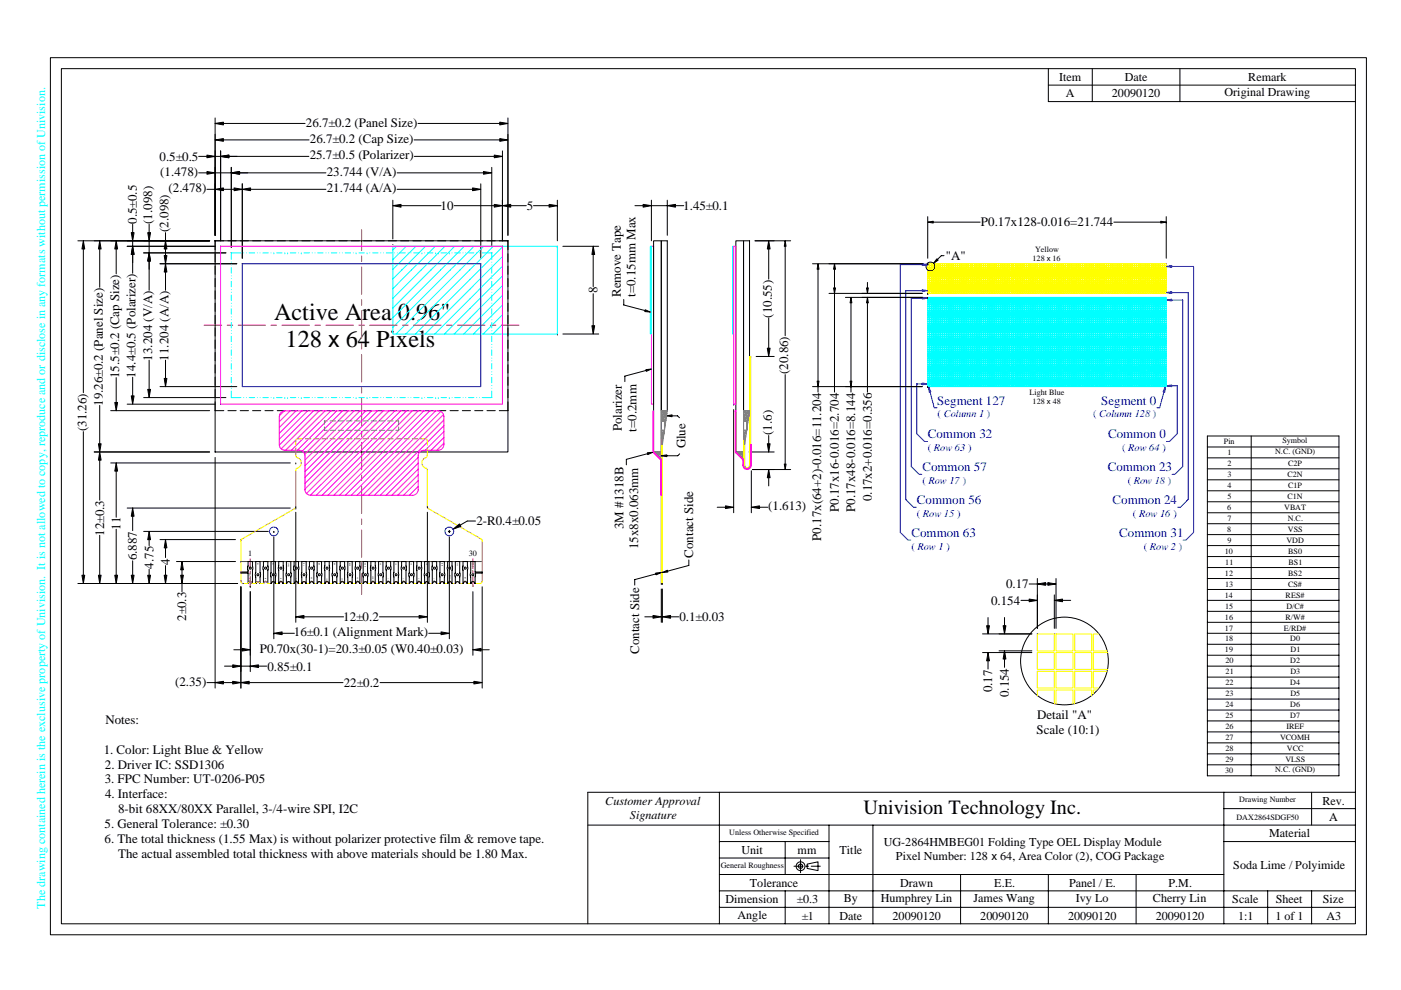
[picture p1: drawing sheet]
<svg xmlns="http://www.w3.org/2000/svg" width="297mm" height="210mm" viewBox="0 0 297 210" stroke-linecap="round" stroke-linejoin="round" font-family="sans-serif">
<defs><g id="words">
<g font-size="5.1">
<text x="58.1" y="67.8">Active Area 0.96&quot;</text>
<text x="60.6" y="73.7">128 x 64 Pixels</text>
</g>
<text font-size="4.3" x="183.1" y="172.6">Univision Technology Inc.</text>
<g font-size="2.7">
<text x="64.9" y="26.8">26.7±0.2 (Panel Size)</text>
<text x="33.8" y="34.1">0.5±0.5</text>
<text x="65.7" y="33.8">25.7±0.5 (Polarizer)</text>
<text x="65.7" y="30.3">26.7±0.2 (Cap Size)</text>
<text x="34" y="37.3">(1.478)</text>
<text x="35.7" y="40.8">(2.478)</text>
<text x="69.3" y="40.8">21.744 (A/A)</text>
<text x="69.3" y="37.3">23.744 (V/A)</text>
<text x="29" y="47.5" transform="rotate(-90 29 47.5)">0.5±0.5</text>
<text x="32.3" y="47.5" transform="rotate(-90 32.3 47.5)">(1.098)</text>
<text x="93.4" y="44.6">10</text>
<text x="111.7" y="44.6">5</text>
<text x="144.9" y="44.6">1.45±0.1</text>
<text x="35.7" y="49.2" transform="rotate(-90 35.7 49.2)">(2.098)</text>
<text x="208" y="48">P0.17x128-0.016=21.744</text>
<text x="200.6" y="55.2">&quot;A&quot;</text>
<text x="126.7" y="62.2" transform="rotate(-90 126.7 62.2)">8</text>
<text x="131.6" y="63" transform="rotate(-90 131.6 63)">Remove Tape</text>
<text x="134.7" y="63" transform="rotate(-90 134.7 63)">t=0.15mm Max</text>
<text x="163.6" y="67.4" transform="rotate(-90 163.6 67.4)">(10.55)</text>
<text x="32.3" y="76.5" transform="rotate(-90 32.3 76.5)">13.204 (V/A)</text>
<text x="35.7" y="76.5" transform="rotate(-90 35.7 76.5)">11.204 (A/A)</text>
<text x="25.3" y="80.2" transform="rotate(-90 25.3 80.2)">15.5±0.2 (Cap Size)</text>
<text x="28.8" y="80.1" transform="rotate(-90 28.8 80.1)">14.4±0.5 (Polarizer)</text>
<text x="167.1" y="79.3" transform="rotate(-90 167.1 79.3)">(20.86)</text>
<text x="21.8" y="86.1" transform="rotate(-90 21.8 86.1)">19.26±0.2 (Panel Size)</text>
<text x="18.3" y="91.4" transform="rotate(-90 18.3 91.4)">(31.26)</text>
<text x="131.9" y="91.5" transform="rotate(-90 131.9 91.5)">Polarizer</text>
<text x="135" y="91.5" transform="rotate(-90 135 91.5)">t=0.2mm</text>
<text x="145.3" y="95.1" transform="rotate(-90 145.3 95.1)">Glue</text>
<text x="163.6" y="92.3" transform="rotate(-90 163.6 92.3)">(1.6)</text>
<text x="184.8" y="106.3" transform="rotate(-90 184.8 106.3)">0.17x2+0.016=0.356</text>
<text x="22.1" y="113.6" transform="rotate(-90 22.1 113.6)">12±0.3</text>
<text x="25.6" y="112.3" transform="rotate(-90 25.6 112.3)">11</text>
<text x="101" y="111.4">2-R0.4±0.05</text>
<text x="132.2" y="112.2" transform="rotate(-90 132.2 112.2)">3M #1318B</text>
<text x="162.9" y="108.2">(1.613)</text>
<text x="177.8" y="108.6" transform="rotate(-90 177.8 108.6)">P0.17x16-0.016=2.704</text>
<text x="181.3" y="108.6" transform="rotate(-90 181.3 108.6)">P0.17x48-0.016=8.144</text>
<text x="29" y="118.9" transform="rotate(-90 29 118.9)">6.887</text>
<text x="36" y="119.8" transform="rotate(-90 36 119.8)">4</text>
<text x="135.3" y="116.5" transform="rotate(-90 135.3 116.5)">15x8x0.063mm</text>
<text x="147" y="118.3" transform="rotate(-90 147 118.3)">Contact Side</text>
<text x="174.1" y="114.7" transform="rotate(-90 174.1 114.7)">P0.17x(64+2)-0.016=11.204</text>
<text x="32.5" y="120.6" transform="rotate(-90 32.5 120.6)">4.75</text>
<text x="213.3" y="124.8">0.17</text>
<text x="39.5" y="131.7" transform="rotate(-90 39.5 131.7)">2±0.3</text>
<text x="72.8" y="131.8">12±0.2</text>
<text x="144" y="131.8">0.1±0.03</text>
<text x="210.1" y="128.3">0.154</text>
<text x="62.3" y="135">16±0.1 (Alignment Mark)</text>
<text x="55.1" y="138.5">P0.70x(30-1)=20.3±0.05 (W0.40±0.03)</text>
<text x="56.7" y="142.2">0.85±0.1</text>
<text x="135.5" y="138.7" transform="rotate(-90 135.5 138.7)">Contact Side</text>
<text x="37.1" y="145.4">(2.35)</text>
<text x="72.9" y="145.7">22±0.2</text>
<text x="210.4" y="146.8" transform="rotate(-90 210.4 146.8)">0.17</text>
<text x="213.9" y="147.9" transform="rotate(-90 213.9 147.9)">0.154</text>
<text x="22.3" y="153.6">Notes:</text>
<text x="219.8" y="155.7">Scale (10:1)</text>
<text x="219.9" y="152.6">Detail &quot;A&quot;</text>
<text x="22" y="159.9">1. Color: Light Blue &amp; Yellow</text>
<text x="22.2" y="166.2">3. FPC Number: UT-0206-P05</text>
<text x="22.2" y="163">2. Driver IC: SSD1306</text>
<text x="22.3" y="169.3">4. Interface:</text>
<text x="25.1" y="172.5">8-bit 68XX/80XX Parallel, 3-/4-wire SPI, I2C</text>
<text x="22.2" y="175.6">5. General Tolerance: ±0.30</text>
<text x="22.2" y="178.8">6. The total thickness (1.55 Max) is without polarizer protective film &amp; remove tape.</text>
<text x="25.1" y="181.9">The actual assembled total thickness with above materials should be 1.80 Max.</text>
</g>
<g font-size="2.7" fill="#00f">
<text x="198.7" y="85.9">Segment 127</text>
<text x="233.5" y="85.9">Segment 0</text>
<text x="196.7" y="93">Common 32</text>
<text x="234.9" y="93">Common 0</text>
<text x="195.6" y="100">Common 57</text>
<text x="234.9" y="100">Common 23</text>
<text x="194.4" y="106.9">Common 56</text>
<text x="235.9" y="106.9">Common 24</text>
<text x="193.2" y="113.9">Common 63</text>
<text x="237.3" y="113.9">Common 31</text>
</g>
<g font-size="2.6">
<text x="224.5" y="17.2">Item</text>
<text x="238.5" y="17.2">Date</text>
<text x="264.7" y="17.2">Remark</text>
<text x="226" y="20.7">A</text>
<text x="235.8" y="20.7">20090120</text>
<text x="259.6" y="20.4">Original Drawing</text>
<text x="128.3" y="170.7">Customer Approval</text>
<text x="133.6" y="173.6">Signature</text>
<text x="280.4" y="170.6">Rev.</text>
<text x="187.4" y="179.4">UG-2864HMBEG01 Folding Type OEL Display Module</text>
<text x="269.1" y="177.6">Material</text>
<text x="281.8" y="174.2">A</text>
<text x="157.2" y="181.1">Unit</text>
<text x="169.1" y="181.1">mm</text>
<text x="178" y="181.1">Title</text>
<text x="190" y="182.4">Pixel Number: 128 x 64, Area Color (2), COG Package</text>
<text x="261.5" y="184.4">Soda Lime / Polyimide</text>
<text x="153.8" y="191.6">Dimension</text>
<text x="159" y="188.1">Tolerance</text>
<text x="169" y="191.6">±0.3</text>
<text x="178.9" y="191.3">By</text>
<text x="186.7" y="191.3">Humphrey Lin</text>
<text x="190.9" y="188.1">Drawn</text>
<text x="206.4" y="191.3">James Wang</text>
<text x="210.8" y="188.1">E.E.</text>
<text x="226.7" y="188.1">Panel / E.</text>
<text x="228.1" y="191.3">Ivy Lo</text>
<text x="244.5" y="191.3">Cherry Lin</text>
<text x="247.7" y="188.1">P.M.</text>
<text x="261.3" y="191.6">Scale</text>
<text x="270.5" y="191.6">Sheet</text>
<text x="280.5" y="191.6">Size</text>
<text x="156.4" y="194.8">Angle</text>
<text x="170" y="195.1">±1</text>
<text x="178" y="195.1">Date</text>
<text x="189.2" y="195.1">20090120</text>
<text x="207.8" y="195.1">20090120</text>
<text x="226.4" y="195.1">20090120</text>
<text x="245" y="195.1">20090120</text>
<text x="262.5" y="195.1">1:1</text>
<text x="270.4" y="195.1">1 of 1</text>
<text x="281.3" y="195.1">A3</text>
</g>
<text font-size="2.6" fill="#0ff" x="9.6" y="192.7" transform="rotate(-90 9.6 192.7)">The drawing contained herein is the exclusive property of Univision. It is not allowed to copy, reproduce and or disclose in any formats without permission of Univision.</text>
<g font-size="2.2" fill="#00f">
<text x="198.8" y="88.5">( Column 1 )</text>
<text x="231.8" y="88.5">( Column 128 )</text>
<text x="196.7" y="95.7">( Row 63 )</text>
<text x="237.9" y="95.7">( Row 64 )</text>
<text x="195.6" y="102.6">( Row 17 )</text>
<text x="239.1" y="102.6">( Row 18 )</text>
<text x="194.4" y="109.6">( Row 15 )</text>
<text x="240.2" y="109.6">( Row 16 )</text>
<text x="193.2" y="116.6">( Row 1 )</text>
<text x="242.5" y="116.6">( Row 2 )</text>
</g>
<g font-size="1.7">
<text x="219.5" y="53.4">Yellow</text>
<text x="218.9" y="55.4">128 x 16</text>
<text x="218.3" y="83.8">Light Blue</text>
<text x="218.9" y="85.7">128 x 48</text>
<text x="259.5" y="94.2">Pin</text>
<text x="271.9" y="94">Symbol</text>
<text x="260.2" y="98.9">2</text>
<text x="260.2" y="96.5">1</text>
<text x="260.2" y="101.2">3</text>
<text x="270.4" y="96.4">N.C. (GND)</text>
<text x="273" y="101.2">C2N</text>
<text x="273.1" y="98.8">C2P</text>
<text x="260.2" y="105.8">5</text>
<text x="260.2" y="103.5">4</text>
<text x="273" y="105.8">C1N</text>
<text x="273.1" y="103.5">C1P</text>
<text x="260.2" y="108.2">6</text>
<text x="260.2" y="112.8">8</text>
<text x="260.2" y="110.5">7</text>
<text x="272.3" y="108.2">VBAT</text>
<text x="273" y="110.5">N.C.</text>
<text x="273" y="112.8">VSS</text>
<text x="52.6" y="117.9">1</text>
<text x="99.4" y="117.9">30</text>
<text x="259.7" y="117.5">10</text>
<text x="259.8" y="119.8">11</text>
<text x="260.2" y="115.1">9</text>
<text x="272.8" y="115.1">VDD</text>
<text x="273.1" y="117.5">BS0</text>
<text x="273.2" y="119.8">BS1</text>
<text x="259.7" y="122.1">12</text>
<text x="259.8" y="124.4">13</text>
<text x="273.1" y="124.4">CS#</text>
<text x="273.1" y="122.1">BS2</text>
<text x="259.7" y="126.8">14</text>
<text x="259.7" y="131.4">16</text>
<text x="259.7" y="129.1">15</text>
<text x="272.5" y="131.4">R/W#</text>
<text x="272.6" y="126.8">RES#</text>
<text x="272.7" y="129.1">D/C#</text>
<text x="259.7" y="133.7">17</text>
<text x="259.7" y="136.1">18</text>
<text x="272.2" y="133.8">E/RD#</text>
<text x="273.6" y="136.1">D0</text>
<text x="259.7" y="138.4">19</text>
<text x="259.8" y="140.7">20</text>
<text x="259.9" y="143">21</text>
<text x="273.6" y="140.7">D2</text>
<text x="273.6" y="143">D3</text>
<text x="273.6" y="138.4">D1</text>
<text x="259.8" y="145.4">22</text>
<text x="259.8" y="147.7">23</text>
<text x="273.6" y="145.4">D4</text>
<text x="273.6" y="147.7">D5</text>
<text x="259.8" y="154.7">26</text>
<text x="259.8" y="150">24</text>
<text x="259.8" y="152.3">25</text>
<text x="272.7" y="154.7">IREF</text>
<text x="273.6" y="150">D6</text>
<text x="273.6" y="152.3">D7</text>
<text x="259.8" y="159.3">28</text>
<text x="259.8" y="157">27</text>
<text x="259.8" y="161.6">29</text>
<text x="271.4" y="157">VCOMH</text>
<text x="272.5" y="161.6">VLSS</text>
<text x="272.8" y="159.3">VCC</text>
<text x="259.8" y="164">30</text>
<text x="270.4" y="163.8">N.C. (GND)</text>
<text x="262.2" y="173.8">DAX2864SDGF50</text>
<text x="262.7" y="170.2">Drawing Number</text>
<text x="154.6" y="177.2">Unless Otherwise Specified</text>
<text x="152.8" y="184.1">General Roughness</text>
</g>
<g font-size=".3">
<text x="54.8" y="119.9" transform="rotate(-90 54.8 119.9)">C2P</text>
<text x="58.1" y="119.9" transform="rotate(-90 58.1 119.9)">C1P</text>
<text x="64.6" y="120" transform="rotate(-90 64.6 120)">VSS</text>
<text x="67.8" y="119.9" transform="rotate(-90 67.8 119.9)">BS0</text>
<text x="71.1" y="119.9" transform="rotate(-90 71.1 119.9)">BS2</text>
<text x="80.8" y="119.8" transform="rotate(-90 80.8 119.8)">D0</text>
<text x="84.1" y="119.8" transform="rotate(-90 84.1 119.8)">D2</text>
<text x="87.4" y="119.8" transform="rotate(-90 87.4 119.8)">D4</text>
<text x="90.6" y="119.8" transform="rotate(-90 90.6 119.8)">D6</text>
<text x="53.1" y="123.1" transform="rotate(-90 53.1 123.1)">N.C. (GND)</text>
<text x="56.4" y="123.1" transform="rotate(-90 56.4 123.1)">C2N</text>
<text x="59.7" y="123.1" transform="rotate(-90 59.7 123.1)">C1N</text>
<text x="61.3" y="120.3" transform="rotate(-90 61.3 120.3)">VBAT</text>
<text x="62.9" y="123.1" transform="rotate(-90 62.9 123.1)">N.C.</text>
<text x="66.2" y="123.1" transform="rotate(-90 66.2 123.1)">VDD</text>
<text x="69.4" y="123.1" transform="rotate(-90 69.4 123.1)">BS1</text>
<text x="72.7" y="123.1" transform="rotate(-90 72.7 123.1)">CS#</text>
<text x="74.3" y="120.1" transform="rotate(-90 74.3 120.1)">RES#</text>
<text x="75.9" y="123.1" transform="rotate(-90 75.9 123.1)">D/C#</text>
<text x="77.6" y="120.2" transform="rotate(-90 77.6 120.2)">R/W#</text>
<text x="79.2" y="123.1" transform="rotate(-90 79.2 123.1)">E/RD#</text>
<text x="82.5" y="123.1" transform="rotate(-90 82.5 123.1)">D1</text>
<text x="85.7" y="123.1" transform="rotate(-90 85.7 123.1)">D3</text>
<text x="89" y="123.1" transform="rotate(-90 89 123.1)">D5</text>
<text x="92.2" y="123.1" transform="rotate(-90 92.2 123.1)">D7</text>
<text x="93.9" y="120.1" transform="rotate(-90 93.9 120.1)">IREF</text>
<text x="95.5" y="123.1" transform="rotate(-90 95.5 123.1)">VCOMH</text>
<text x="97.1" y="120" transform="rotate(-90 97.1 120)">VCC</text>
<text x="98.7" y="123.1" transform="rotate(-90 98.7 123.1)">VLSS</text>
<text x="100.3" y="121.1" transform="rotate(-90 100.3 121.1)">N.C. (GND)</text>
</g>
</g></defs>
<g fill="none" stroke="#000" stroke-width=".21">
<path d="M42.1 36.7h1.8M42.1 33.2h1.8M43.9 36.4l1.7 .3-1.7 .3zM43.9 32.9l1.7 .3-1.7 .3zM45.6 29.7l1.8-.3v.6zM45.6 26.2l1.8-.3v.6zM45.6 25v24.9M45.6 29.7h.1M45.6 36.7h3.5M45.6 33.2h1.2M45.6 26.2h.1M46.8 33.2l1.7-.3v.6z"/>
<path d="M46.8 32v19.1M47.4 29.7h18.1M47.4 26.2h17.3M48.5 33.2h17M49 36.7l1.8-.3v.6zM49 35.5v17M49.6 39.9l1.8 .3-1.8 .2zM50.8 36.7h18.3M51.4 39v15.8M84.2 36.7h18.3M87.8 29.7h18.2M87.8 33.2h17"/>
<path d="M88.6 26.2h17.4M100.2 39.9l1.7 .3-1.7 .2zM101.9 39v15.8M102.5 36.4l1.8 .3-1.8 .3zM104.3 35.5v17M104.8 32.9l1.7 .3-1.7 .3zM106 29.4l1.7 .3-1.7 .3zM106 25.9l1.7 .3-1.7 .3zM106.5 32v19.1M107.7 25v24.9M16.5 51.1h27.9M17.7 51.1l.3 1.7h-.6z"/>
<path d="M17.7 52.8v30.5M21.1 51.1l.3 1.7h-.5zM21.1 52.8v8.1M24.6 51.1l.3 1.7h-.6zM24.6 52.8v5.3M27 52.2h18.6M27.8 49.3h.6l-.3 1.8zM28.1 52.2l.3 1.8h-.6zM28.1 47.6v1.7M28.1 51.1v1.1M28.1 54v4M30.5 53.6h17.4"/>
<path d="M31.3 49.3h.6l-.3 1.8zM31.6 53.6l.3 1.8h-.6zM31.6 47.6v1.7M31.6 51.1v2.5M31.6 55.4v6.2M33.9 55.9h16.3M34.8 54.2h.6l-.3 1.7zM35.1 55.9l.3 1.8h-.6zM35.1 51.1l.3 1.7h-.6zM35.1 49.3v1.8M35.1 52.8v1.4M35.1 57.7v3.9"/>
<path d="M43.9 40.2h1.7M45.6 40.2l1.8-.3v.5zM45.6 51.1h.1M46.8 52.2h.1M47.4 40.2h2.2M49 53.6h.1M51.4 40.2l1.7-.3v.5zM51.4 40.2h.1M51.4 55.9h.1M53.1 40.2h16M83.3 43.6l1.7-.3v.6zM83.3 42.5v8.2"/>
<path d="M83.3 51.9h.1M84.2 40.2h16M85 43.6h8.5M96.3 43.6h8.5M101.9 55.9h.1M104.3 53.6h.1M104.8 43.3l1.7 .3-1.7 .3zM106.5 43.6l1.8-.3v.6zM106.5 43.6h.1M106.5 52.2h.1M107.7 51.1h.1M108.3 43.6h3.3"/>
<path d="M113.1 43.6h3.3M116.4 43.3l1.8 .3-1.8 .3zM118.2 52.2h.1M118.2 43.6h.1M118.2 42.5v8.6M119.3 52.2h7.6M125.8 52.2l.3 1.8h-.6zM125.8 54v6.8M134.6 43.6h1.8M136.4 43.3l1.7 .3-1.7 .3zM138.1 52.2h.1M138.1 42.5v8.6"/>
<path d="M138.1 43.6h3.4M138.6 51.1h1.6v44.8h-1.6zM141.5 43.6l1.7-.3v.6zM141.5 51.1h.1M141.5 42.5v7.4M143.2 43.6h1.8M196.7 47.1l1.2-.2v.4zM196.7 55.9h.1M196.7 46v8.8M197.9 47.1h9.9M236.2 47.1h9.9M246.1 46.9l1.2 .2-1.2 .2z"/>
<path d="M247.3 55.9h.1M247.3 47.1h.1M247.3 46v8.8M31.6 76.4v6.2M35.1 76.4v3.9M118.2 70.8h.1M119.3 70.8h7.6M125.5 69.1h.6l-.3 1.7zM125.8 62.3v6.8M17.7 91.5v30.5M20 95.9h24.4M20.9 94.1h.5l-.3 1.8z"/>
<path d="M21.1 95.9l.3 1.7h-.5zM21.1 86v8.1M21.1 97.6v8.5M23.5 87.1h20.9M24.3 85.4h.6l-.3 1.7zM24.6 80.1v5.3M27 85.7h18.6M27.8 84h.6l-.3 1.7zM28.1 80v4M30.5 84.3h17.4M31.3 82.6h.6l-.3 1.7zM33.9 82h16.3"/>
<path d="M34.8 80.3h.6l-.3 1.7zM45.6 87.1h.1M45.6 95.9h.1M46.8 85.7h.1M49 84.3h.1M51.4 82h.1M21.1 113.5v8.5M16.5 123.8h33.9M17.4 122h.6l-.3 1.8zM20.9 122h.5l-.3 1.8zM51.5 123.8h.1M136.7 130.8h1.7"/>
<path d="M138.4 130.5l1.8 .3-1.8 .3zM140.2 123.8h.1M140.2 124.9v7.1M140.4 130.8l1.8-.3v.6zM140.4 123.8h.1M140.4 130.8h.1M140.4 124.9v7.1M142.2 130.8h1.7M208.3 134.5h10.5M208.3 138.4h10.5M209.2 132.7h.6l-.3 1.8zM209.5 138.4l.3 1.8h-.6z"/>
<path d="M209.5 131v1.7M211.8 138h7M212.7 132.7h.6l-.3 1.8zM213 138l.3 1.8h-.6zM213 138h.1M213 131v1.7M213 139.8v1.7M216.5 127.3h1.7M218.2 127.1l1.7 .2-1.7 .3zM218.2 123.9h1.8M219.9 123.9l1.8-.3v.5zM219.9 122.7v10.6"/>
<path d="M219.9 127.3h.1M219.9 134.5h.1M219.9 138h.1M219.9 138.4h.1M221.7 123.9h.5M222.2 123.6l1.7 .3-1.7 .2zM223.5 127.3l1.8-.2v.5zM223.5 134.5h.1M223.5 126.2v7.1M223.9 134.5h.1M223.9 122.7v10.6M225.3 127.3h1.7"/>
<path d="M209.5 140.2v1.7"/>
</g>
<g fill="#000">
<path d="M43.9 36.4l1.7 .3-1.7 .3zM43.9 32.9l1.7 .3-1.7 .3zM45.6 40.2l1.8-.3v.5zM45.6 29.7l1.8-.3v.6zM45.6 26.2l1.8-.3v.6zM46.8 33.2l1.7-.3v.6zM49.6 39.9l1.8 .3-1.8 .2zM49 36.7l1.8-.3v.6zM51.4 40.2l1.7-.3v.5zM100.2 39.9l1.7 .3-1.7 .2zM102.5 36.4l1.8 .3-1.8 .3zM104.8 32.9l1.7 .3-1.7 .3z"/>
<path d="M106 29.4l1.7 .3-1.7 .3zM106 25.9l1.7 .3-1.7 .3zM17.7 51.1l.3 1.7h-.6zM21.1 51.1l.3 1.7h-.5zM24.6 51.1l.3 1.7h-.6zM28.1 52.2l.3 1.8h-.6zM27.8 49.3h.6l-.3 1.8zM31.6 53.6l.3 1.8h-.6zM31.3 49.3h.6l-.3 1.8zM35.1 55.9l.3 1.8h-.6zM34.8 54.2h.6l-.3 1.7zM35.1 51.1l.3 1.7h-.6z"/>
<path d="M83.3 43.6l1.7-.3v.6zM104.8 43.3l1.7 .3-1.7 .3zM106.5 43.6l1.8-.3v.6zM116.4 43.3l1.8 .3-1.8 .3zM125.8 52.2l.3 1.8h-.6zM136.4 43.3l1.7 .3-1.7 .3zM141.5 43.6l1.7-.3v.6zM196.7 47.1l1.2-.2v.4zM246.1 46.9l1.2 .2-1.2 .2zM125.5 69.1h.6l-.3 1.7zM20.9 94.1h.5l-.3 1.8zM21.1 95.9l.3 1.7h-.5z"/>
<path d="M24.3 85.4h.6l-.3 1.7zM27.8 84h.6l-.3 1.7zM31.3 82.6h.6l-.3 1.7zM34.8 80.3h.6l-.3 1.7zM17.4 122h.6l-.3 1.8zM20.9 122h.5l-.3 1.8zM138.4 130.5l1.8 .3-1.8 .3zM140.4 130.8l1.8-.3v.6zM209.2 132.7h.6l-.3 1.8zM212.7 132.7h.6l-.3 1.8zM213 138l.3 1.8h-.6zM218.2 127.1l1.7 .2-1.7 .3z"/>
<path d="M219.9 123.9l1.8-.3v.5zM222.2 123.6l1.7 .3-1.7 .2zM223.5 127.3l1.8-.2v.5zM209.5 138.4l.3 1.8h-.6z"/>
</g>
<path d="M138.1 52.2h.5v33.5h-.5z" fill="none" stroke="#f0f" stroke-width=".21"/>
<g fill="none" stroke="#808080" stroke-width=".21">
<path d="M138.6 95.9h1.6v1.6zM138.7 95.9l.4 .4M139.1 95.9l-.2 .2M139.2 96l.6 .5M139.4 96.6l.6 .5M139.5 95.9h.1M139.5 95.9l-.4 .4M139.9 96.2l.3 .3M140.1 96.8l.1 .1M140.2 96.1l-.2-.2-.7 .6M140.2 96l-.7 .8M140.2 96.4l-.5 .6"/>
<path d="M140.2 96.9l-.3 .3M140.2 97.3l-.1 .1"/>
</g>
<g fill="none" stroke="#0ff" stroke-width=".21">
<path d="M137.9 52.2h.2v18.6h-.2zM198.3 65.4h.3v.4h-.3zM198.3 65h.3v.4h-.3zM198.3 64.6h.3v.4h-.3zM198.3 64.2h.3v.4h-.3zM198.3 63.9h.3v.3h-.3zM198.3 63.5h.3v.3h-.3zM198.3 63.1h.3v.3h-.3zM198.7 79.7h.3v.3h-.3zM198.7 79.3h.3v.3h-.3zM198.7 78.9h.3v.3h-.3zM198.7 78.5h.3v.3h-.3z"/>
<path d="M198.7 78.1h.3v.3h-.3zM198.7 77.7h.3v.3h-.3zM198.7 77.3h.3v.4h-.3zM198.7 76.9h.3v.4h-.3zM198.7 76.5h.3v.4h-.3zM198.7 76.1h.3v.4h-.3zM198.7 75.7h.3v.4h-.3zM198.7 75.3h.3v.4h-.3zM198.7 74.9h.3v.4h-.3zM198.7 74.5h.3v.4h-.3zM198.7 74.1h.3v.4h-.3zM198.7 73.7h.3v.4h-.3z"/>
<path d="M198.7 73.3h.3v.4h-.3zM198.7 73h.3v.3h-.3zM198.7 72.5h.3v.4h-.3zM198.7 72.2h.3v.3h-.3zM198.7 71.8h.3v.3h-.3zM198.7 71.4h.3v.3h-.3zM198.7 71h.3v.3h-.3zM198.7 70.6h.3v.4h-.3zM198.7 70.2h.3v.3h-.3zM198.7 69.8h.3v.3h-.3zM198.7 69.4h.3v.3h-.3zM198.7 69h.3v.4h-.3z"/>
<path d="M198.7 68.6h.3v.4h-.3zM198.7 68.2h.3v.4h-.3zM198.7 67.8h.3v.4h-.3zM198.7 67.4h.3v.4h-.3zM198.7 67h.3v.4h-.3zM198.7 66.6h.3v.4h-.3zM198.7 66.2h.3v.4h-.3zM198.7 65.8h.3v.4h-.3zM198.7 65.4h.3v.4h-.3zM198.7 65h.3v.4h-.3zM198.7 64.6h.3v.4h-.3zM198.7 64.2h.3v.4h-.3z"/>
<path d="M198.7 63.9h.3v.3h-.3zM198.7 63.5h.3v.3h-.3zM198.7 63.1h.3v.3h-.3zM199.1 79.7h.3v.3h-.3zM199.1 79.3h.3v.3h-.3zM199.1 78.9h.3v.3h-.3zM199.1 78.5h.3v.3h-.3zM199.1 78.1h.3v.3h-.3zM199.1 77.7h.3v.3h-.3zM199.1 77.3h.3v.4h-.3zM199.1 76.9h.3v.4h-.3zM199.1 76.5h.3v.4h-.3z"/>
<path d="M199.1 76.1h.3v.4h-.3zM199.1 75.7h.3v.4h-.3zM199.1 75.3h.3v.4h-.3zM199.1 74.9h.3v.4h-.3zM199.1 74.5h.3v.4h-.3zM199.1 74.1h.3v.4h-.3zM199.1 73.7h.3v.4h-.3zM199.1 73.3h.3v.4h-.3zM199.1 73h.3v.3h-.3zM199.1 72.5h.3v.4h-.3zM199.1 72.2h.3v.3h-.3zM199.1 71.8h.3v.3h-.3z"/>
<path d="M199.1 71.4h.3v.3h-.3zM199.1 71h.3v.3h-.3zM199.1 70.6h.3v.4h-.3zM199.1 70.2h.3v.3h-.3zM199.1 69.8h.3v.3h-.3zM199.1 69.4h.3v.3h-.3zM199.1 69h.3v.4h-.3zM199.1 68.6h.3v.4h-.3zM199.1 68.2h.3v.4h-.3zM199.1 67.8h.3v.4h-.3zM199.1 67.4h.3v.4h-.3zM199.1 67h.3v.4h-.3z"/>
<path d="M199.1 66.6h.3v.4h-.3zM199.1 66.2h.3v.4h-.3zM199.1 65.8h.3v.4h-.3zM199.1 65.4h.3v.4h-.3zM199.1 65h.3v.4h-.3zM199.1 64.6h.3v.4h-.3zM199.1 64.2h.3v.4h-.3zM199.1 63.9h.3v.3h-.3zM199.1 63.5h.3v.3h-.3zM199.1 63.1h.3v.3h-.3zM199.5 79.7h.3v.3h-.3zM199.5 79.3h.3v.3h-.3z"/>
<path d="M199.5 78.9h.3v.3h-.3zM199.5 78.5h.3v.3h-.3zM199.5 78.1h.3v.3h-.3zM199.5 77.7h.3v.3h-.3zM199.5 77.3h.3v.4h-.3zM199.5 76.9h.3v.4h-.3zM199.5 76.5h.3v.4h-.3zM199.5 76.1h.3v.4h-.3zM199.5 75.7h.3v.4h-.3zM199.5 75.3h.3v.4h-.3zM199.5 74.9h.3v.4h-.3zM199.5 74.5h.3v.4h-.3z"/>
<path d="M199.5 74.1h.3v.4h-.3zM199.5 73.7h.3v.4h-.3zM199.5 73.3h.3v.4h-.3zM199.5 73h.3v.3h-.3zM199.5 72.5h.3v.4h-.3zM199.5 72.2h.3v.3h-.3zM199.5 71.8h.3v.3h-.3zM199.5 71.4h.3v.3h-.3zM199.5 71h.3v.3h-.3zM199.5 70.6h.3v.4h-.3zM199.5 70.2h.3v.3h-.3zM199.5 69.8h.3v.3h-.3z"/>
<path d="M199.5 69.4h.3v.3h-.3zM199.5 69h.3v.4h-.3zM199.5 68.6h.3v.4h-.3zM199.5 68.2h.3v.4h-.3zM199.5 67.8h.3v.4h-.3zM199.5 67.4h.3v.4h-.3zM199.5 67h.3v.4h-.3zM199.5 66.6h.3v.4h-.3zM199.5 66.2h.3v.4h-.3zM199.5 65.8h.3v.4h-.3zM199.5 65.4h.3v.4h-.3zM199.5 65h.3v.4h-.3z"/>
<path d="M199.5 64.6h.3v.4h-.3zM199.5 64.2h.3v.4h-.3zM199.5 63.9h.3v.3h-.3zM199.5 63.5h.3v.3h-.3zM199.5 63.1h.3v.3h-.3zM199.9 79.7h.3v.3h-.3zM199.9 79.3h.3v.3h-.3zM199.9 78.9h.3v.3h-.3zM199.9 78.5h.3v.3h-.3zM199.9 78.1h.3v.3h-.3zM199.9 77.7h.3v.3h-.3zM199.9 77.3h.3v.4h-.3z"/>
<path d="M199.9 76.9h.3v.4h-.3zM199.9 76.5h.3v.4h-.3zM199.9 76.1h.3v.4h-.3zM199.9 75.7h.3v.4h-.3zM199.9 75.3h.3v.4h-.3zM199.9 74.9h.3v.4h-.3zM199.9 74.5h.3v.4h-.3zM199.9 74.1h.3v.4h-.3zM199.9 73.7h.3v.4h-.3zM199.9 73.3h.3v.4h-.3zM199.9 73h.3v.3h-.3zM199.9 72.5h.3v.4h-.3z"/>
<path d="M199.9 72.2h.3v.3h-.3zM199.9 71.8h.3v.3h-.3zM199.9 71.4h.3v.3h-.3zM199.9 71h.3v.3h-.3zM199.9 70.6h.3v.4h-.3zM199.9 70.2h.3v.3h-.3zM199.9 69.8h.3v.3h-.3zM199.9 69.4h.3v.3h-.3zM199.9 69h.3v.4h-.3zM199.9 68.6h.3v.4h-.3zM199.9 68.2h.3v.4h-.3zM199.9 67.8h.3v.4h-.3z"/>
<path d="M199.9 67.4h.3v.4h-.3zM199.9 67h.3v.4h-.3zM199.9 66.6h.3v.4h-.3zM199.9 66.2h.3v.4h-.3zM199.9 65.8h.3v.4h-.3zM199.9 65.4h.3v.4h-.3zM199.9 65h.3v.4h-.3zM199.9 64.6h.3v.4h-.3zM199.9 64.2h.3v.4h-.3zM199.9 63.9h.3v.3h-.3zM199.9 63.5h.3v.3h-.3zM199.9 63.1h.3v.3h-.3z"/>
<path d="M200.3 79.7h.3v.3h-.3zM200.3 79.3h.3v.3h-.3zM200.3 78.9h.3v.3h-.3zM200.3 78.5h.3v.3h-.3zM200.3 78.1h.3v.3h-.3zM200.3 77.7h.3v.3h-.3zM200.3 77.3h.3v.4h-.3zM200.3 76.9h.3v.4h-.3zM200.3 76.5h.3v.4h-.3zM200.3 76.1h.3v.4h-.3zM200.3 75.7h.3v.4h-.3zM200.3 75.3h.3v.4h-.3z"/>
<path d="M200.3 74.9h.3v.4h-.3zM200.3 74.5h.3v.4h-.3zM200.3 74.1h.3v.4h-.3zM200.3 73.7h.3v.4h-.3zM200.3 73.3h.3v.4h-.3zM200.3 73h.3v.3h-.3zM200.3 72.5h.3v.4h-.3zM200.3 72.2h.3v.3h-.3zM200.3 71.8h.3v.3h-.3zM200.3 71.4h.3v.3h-.3zM200.3 71h.3v.3h-.3zM200.3 70.6h.3v.4h-.3z"/>
<path d="M200.3 70.2h.3v.3h-.3zM200.3 69.8h.3v.3h-.3zM200.3 69.4h.3v.3h-.3zM200.3 69h.3v.4h-.3zM200.3 68.6h.3v.4h-.3zM200.3 68.2h.3v.4h-.3zM200.3 67.8h.3v.4h-.3zM200.3 67.4h.3v.4h-.3zM200.3 67h.3v.4h-.3zM200.3 66.6h.3v.4h-.3zM200.3 66.2h.3v.4h-.3zM200.3 65.8h.3v.4h-.3z"/>
<path d="M200.3 65.4h.3v.4h-.3zM200.3 65h.3v.4h-.3zM200.3 64.6h.3v.4h-.3zM200.3 64.2h.3v.4h-.3zM200.3 63.9h.3v.3h-.3zM200.3 63.5h.3v.3h-.3zM200.3 63.1h.3v.3h-.3zM200.7 79.7h.3v.3h-.3zM200.7 79.3h.3v.3h-.3zM200.7 78.9h.3v.3h-.3zM200.7 78.5h.3v.3h-.3zM200.7 78.1h.3v.3h-.3z"/>
<path d="M200.7 77.7h.3v.3h-.3zM200.7 77.3h.3v.4h-.3zM200.7 76.9h.3v.4h-.3zM200.7 76.5h.3v.4h-.3zM200.7 76.1h.3v.4h-.3zM200.7 75.7h.3v.4h-.3zM200.7 75.3h.3v.4h-.3zM200.7 74.9h.3v.4h-.3zM200.7 74.5h.3v.4h-.3zM200.7 74.1h.3v.4h-.3zM200.7 73.7h.3v.4h-.3zM200.7 73.3h.3v.4h-.3z"/>
<path d="M200.7 73h.3v.3h-.3zM200.7 72.5h.3v.4h-.3zM200.7 72.2h.3v.3h-.3zM200.7 71.8h.3v.3h-.3zM200.7 71.4h.3v.3h-.3zM200.7 71h.3v.3h-.3zM200.7 70.6h.3v.4h-.3zM200.7 70.2h.3v.3h-.3zM200.7 69.8h.3v.3h-.3zM200.7 69.4h.3v.3h-.3zM200.7 69h.3v.4h-.3zM200.7 68.6h.3v.4h-.3z"/>
<path d="M200.7 68.2h.3v.4h-.3zM200.7 67.8h.3v.4h-.3zM200.7 67.4h.3v.4h-.3zM200.7 67h.3v.4h-.3zM200.7 66.6h.3v.4h-.3zM200.7 66.2h.3v.4h-.3zM200.7 65.8h.3v.4h-.3zM200.7 65.4h.3v.4h-.3zM200.7 65h.3v.4h-.3zM200.7 64.6h.3v.4h-.3zM200.7 64.2h.3v.4h-.3zM200.7 63.9h.3v.3h-.3z"/>
<path d="M200.7 63.5h.3v.3h-.3zM200.7 63.1h.3v.3h-.3zM201.1 79.7h.3v.3h-.3zM201.1 79.3h.3v.3h-.3zM201.1 78.9h.3v.3h-.3zM201.1 78.5h.3v.3h-.3zM201.1 78.1h.3v.3h-.3zM201.1 77.7h.3v.3h-.3zM201.1 77.3h.3v.4h-.3zM201.1 76.9h.3v.4h-.3zM201.1 76.5h.3v.4h-.3zM201.1 76.1h.3v.4h-.3z"/>
<path d="M201.1 75.7h.3v.4h-.3zM201.1 75.3h.3v.4h-.3zM201.1 74.9h.3v.4h-.3zM201.1 74.5h.3v.4h-.3zM201.1 74.1h.3v.4h-.3zM201.1 73.7h.3v.4h-.3zM201.1 73.3h.3v.4h-.3zM201.1 73h.3v.3h-.3zM201.1 72.5h.3v.4h-.3zM201.1 72.2h.3v.3h-.3zM201.1 71.8h.3v.3h-.3zM201.1 71.4h.3v.3h-.3z"/>
<path d="M201.1 71h.3v.3h-.3zM201.1 70.6h.3v.4h-.3zM201.1 70.2h.3v.3h-.3zM201.1 69.8h.3v.3h-.3zM201.1 69.4h.3v.3h-.3zM201.1 69h.3v.4h-.3zM201.1 68.6h.3v.4h-.3zM201.1 68.2h.3v.4h-.3zM201.1 67.8h.3v.4h-.3zM201.1 67.4h.3v.4h-.3zM201.1 67h.3v.4h-.3zM201.1 66.6h.3v.4h-.3z"/>
<path d="M201.1 66.2h.3v.4h-.3zM201.1 65.8h.3v.4h-.3zM201.1 65.4h.3v.4h-.3zM201.1 65h.3v.4h-.3zM201.1 64.6h.3v.4h-.3zM201.1 64.2h.3v.4h-.3zM201.1 63.9h.3v.3h-.3zM201.1 63.5h.3v.3h-.3zM201.1 63.1h.3v.3h-.3zM201.4 79.7h.4v.3h-.4zM201.4 79.3h.4v.3h-.4zM201.4 78.9h.4v.3h-.4z"/>
<path d="M201.4 78.5h.4v.3h-.4zM201.4 78.1h.4v.3h-.4zM201.4 77.7h.4v.3h-.4zM201.4 77.3h.4v.4h-.4zM201.4 76.9h.4v.4h-.4zM201.4 76.5h.4v.4h-.4zM201.4 76.1h.4v.4h-.4zM201.4 75.7h.4v.4h-.4zM201.4 75.3h.4v.4h-.4zM201.4 74.9h.4v.4h-.4zM201.4 74.5h.4v.4h-.4zM201.4 74.1h.4v.4h-.4z"/>
<path d="M201.4 73.7h.4v.4h-.4zM201.4 73.3h.4v.4h-.4zM201.4 73h.4v.3h-.4zM201.4 72.5h.4v.4h-.4zM201.4 72.2h.4v.3h-.4zM201.4 71.8h.4v.3h-.4zM201.4 71.4h.4v.3h-.4zM201.4 71h.4v.3h-.4zM201.4 70.6h.4v.4h-.4zM201.4 70.2h.4v.3h-.4zM201.4 69.8h.4v.3h-.4zM201.4 69.4h.4v.3h-.4z"/>
<path d="M201.4 69h.4v.4h-.4zM201.4 68.6h.4v.4h-.4zM201.4 68.2h.4v.4h-.4zM201.4 67.8h.4v.4h-.4zM201.4 67.4h.4v.4h-.4zM201.4 67h.4v.4h-.4zM201.4 66.6h.4v.4h-.4zM201.4 66.2h.4v.4h-.4zM201.4 65.8h.4v.4h-.4zM201.4 65.4h.4v.4h-.4zM201.4 65h.4v.4h-.4zM201.4 64.6h.4v.4h-.4z"/>
<path d="M201.4 64.2h.4v.4h-.4zM201.4 63.9h.4v.3h-.4zM201.4 63.5h.4v.3h-.4zM201.4 63.1h.4v.3h-.4zM201.8 79.7h.4v.3h-.4zM201.8 79.3h.4v.3h-.4zM201.8 78.9h.4v.3h-.4zM201.8 78.5h.4v.3h-.4zM201.8 78.1h.4v.3h-.4zM201.8 77.7h.4v.3h-.4zM201.8 77.3h.4v.4h-.4zM201.8 76.9h.4v.4h-.4z"/>
<path d="M201.8 76.5h.4v.4h-.4zM201.8 76.1h.4v.4h-.4zM201.8 75.7h.4v.4h-.4zM201.8 75.3h.4v.4h-.4zM201.8 74.9h.4v.4h-.4zM201.8 74.5h.4v.4h-.4zM201.8 74.1h.4v.4h-.4zM201.8 73.7h.4v.4h-.4zM201.8 73.3h.4v.4h-.4zM201.8 73h.4v.3h-.4zM201.8 72.5h.4v.4h-.4zM201.8 72.2h.4v.3h-.4z"/>
<path d="M201.8 71.8h.4v.3h-.4zM201.8 71.4h.4v.3h-.4zM201.8 71h.4v.3h-.4zM201.8 70.6h.4v.4h-.4zM201.8 70.2h.4v.3h-.4zM201.8 69.8h.4v.3h-.4zM201.8 69.4h.4v.3h-.4zM201.8 69h.4v.4h-.4zM201.8 68.6h.4v.4h-.4zM201.8 68.2h.4v.4h-.4zM201.8 67.8h.4v.4h-.4zM201.8 67.4h.4v.4h-.4z"/>
<path d="M201.8 67h.4v.4h-.4zM201.8 66.6h.4v.4h-.4zM201.8 66.2h.4v.4h-.4zM201.8 65.8h.4v.4h-.4zM201.8 65.4h.4v.4h-.4zM201.8 65h.4v.4h-.4zM201.8 64.6h.4v.4h-.4zM201.8 64.2h.4v.4h-.4zM201.8 63.9h.4v.3h-.4zM201.8 63.5h.4v.3h-.4zM201.8 63.1h.4v.3h-.4zM202.2 79.7h.4v.3h-.4z"/>
<path d="M202.2 79.3h.4v.3h-.4zM202.2 78.9h.4v.3h-.4zM202.2 78.5h.4v.3h-.4zM202.2 78.1h.4v.3h-.4zM202.2 77.7h.4v.3h-.4zM202.2 77.3h.4v.4h-.4zM202.2 76.9h.4v.4h-.4zM202.2 76.5h.4v.4h-.4zM202.2 76.1h.4v.4h-.4zM202.2 75.7h.4v.4h-.4zM202.2 75.3h.4v.4h-.4zM202.2 74.9h.4v.4h-.4z"/>
<path d="M202.2 74.5h.4v.4h-.4zM202.2 74.1h.4v.4h-.4zM202.2 73.7h.4v.4h-.4zM202.2 73.3h.4v.4h-.4zM202.2 73h.4v.3h-.4zM202.2 72.5h.4v.4h-.4zM202.2 72.2h.4v.3h-.4zM202.2 71.8h.4v.3h-.4zM202.2 71.4h.4v.3h-.4zM202.2 71h.4v.3h-.4zM202.2 70.6h.4v.4h-.4zM202.2 70.2h.4v.3h-.4z"/>
<path d="M202.2 69.8h.4v.3h-.4zM202.2 69.4h.4v.3h-.4zM202.2 69h.4v.4h-.4zM202.2 68.6h.4v.4h-.4zM202.2 68.2h.4v.4h-.4zM202.2 67.8h.4v.4h-.4zM202.2 67.4h.4v.4h-.4zM202.2 67h.4v.4h-.4zM202.2 66.6h.4v.4h-.4zM202.2 66.2h.4v.4h-.4zM202.2 65.8h.4v.4h-.4zM202.2 65.4h.4v.4h-.4z"/>
<path d="M202.2 65h.4v.4h-.4zM202.2 64.6h.4v.4h-.4zM202.2 64.2h.4v.4h-.4zM202.2 63.9h.4v.3h-.4zM202.2 63.5h.4v.3h-.4zM202.2 63.1h.4v.3h-.4zM202.6 79.7h.4v.3h-.4zM202.6 79.3h.4v.3h-.4zM202.6 78.9h.4v.3h-.4zM202.6 78.5h.4v.3h-.4zM202.6 78.1h.4v.3h-.4zM202.6 77.7h.4v.3h-.4z"/>
<path d="M202.6 77.3h.4v.4h-.4zM202.6 76.9h.4v.4h-.4zM202.6 76.5h.4v.4h-.4zM202.6 76.1h.4v.4h-.4zM202.6 75.7h.4v.4h-.4zM202.6 75.3h.4v.4h-.4zM202.6 74.9h.4v.4h-.4zM202.6 74.5h.4v.4h-.4zM202.6 74.1h.4v.4h-.4zM202.6 73.7h.4v.4h-.4zM202.6 73.3h.4v.4h-.4zM202.6 73h.4v.3h-.4z"/>
<path d="M202.6 72.5h.4v.4h-.4zM202.6 72.2h.4v.3h-.4zM202.6 71.8h.4v.3h-.4zM202.6 71.4h.4v.3h-.4zM202.6 71h.4v.3h-.4zM202.6 70.6h.4v.4h-.4zM202.6 70.2h.4v.3h-.4zM202.6 69.8h.4v.3h-.4zM202.6 69.4h.4v.3h-.4zM202.6 69h.4v.4h-.4zM202.6 68.6h.4v.4h-.4zM202.6 68.2h.4v.4h-.4z"/>
<path d="M202.6 67.8h.4v.4h-.4zM202.6 67.4h.4v.4h-.4zM202.6 67h.4v.4h-.4zM202.6 66.6h.4v.4h-.4zM202.6 66.2h.4v.4h-.4zM202.6 65.8h.4v.4h-.4zM202.6 65.4h.4v.4h-.4zM202.6 65h.4v.4h-.4zM202.6 64.6h.4v.4h-.4zM202.6 64.2h.4v.4h-.4zM202.6 63.9h.4v.3h-.4zM202.6 63.5h.4v.3h-.4z"/>
<path d="M202.6 63.1h.4v.3h-.4zM203 79.7h.4v.3h-.4zM203 79.3h.4v.3h-.4zM203 78.9h.4v.3h-.4zM203 78.5h.4v.3h-.4zM203 78.1h.4v.3h-.4zM203 77.7h.4v.3h-.4zM203 77.3h.4v.4h-.4zM203 76.9h.4v.4h-.4zM203 76.5h.4v.4h-.4zM203 76.1h.4v.4h-.4zM203 75.7h.4v.4h-.4z"/>
<path d="M203 75.3h.4v.4h-.4zM203 74.9h.4v.4h-.4zM203 74.5h.4v.4h-.4zM203 74.1h.4v.4h-.4zM203 73.7h.4v.4h-.4zM203 73.3h.4v.4h-.4zM203 73h.4v.3h-.4zM203 72.5h.4v.4h-.4zM203 72.2h.4v.3h-.4zM203 71.8h.4v.3h-.4zM203 71.4h.4v.3h-.4zM203 71h.4v.3h-.4z"/>
<path d="M203 70.6h.4v.4h-.4zM203 70.2h.4v.3h-.4zM203 69.8h.4v.3h-.4zM203 69.4h.4v.3h-.4zM203 69h.4v.4h-.4zM203 68.6h.4v.4h-.4zM203 68.2h.4v.4h-.4zM203 67.8h.4v.4h-.4zM203 67.4h.4v.4h-.4zM203 67h.4v.4h-.4zM203 66.6h.4v.4h-.4zM203 66.2h.4v.4h-.4z"/>
<path d="M203 65.8h.4v.4h-.4zM203 65.4h.4v.4h-.4zM203 65h.4v.4h-.4zM203 64.6h.4v.4h-.4zM203 64.2h.4v.4h-.4zM203 63.9h.4v.3h-.4zM203 63.5h.4v.3h-.4zM203 63.1h.4v.3h-.4zM203.4 79.7h.4v.3h-.4zM203.4 79.3h.4v.3h-.4zM203.4 78.9h.4v.3h-.4zM203.4 78.5h.4v.3h-.4z"/>
<path d="M203.4 78.1h.4v.3h-.4zM203.4 77.7h.4v.3h-.4zM203.4 77.3h.4v.4h-.4zM203.4 76.9h.4v.4h-.4zM203.4 76.5h.4v.4h-.4zM203.4 76.1h.4v.4h-.4zM203.4 75.7h.4v.4h-.4zM203.4 75.3h.4v.4h-.4zM203.4 74.9h.4v.4h-.4zM203.4 74.5h.4v.4h-.4zM203.4 74.1h.4v.4h-.4zM203.4 73.7h.4v.4h-.4z"/>
<path d="M203.4 73.3h.4v.4h-.4zM203.4 73h.4v.3h-.4zM203.4 72.5h.4v.4h-.4zM203.4 72.2h.4v.3h-.4zM203.4 71.8h.4v.3h-.4zM203.4 71.4h.4v.3h-.4zM203.4 71h.4v.3h-.4zM203.4 70.6h.4v.4h-.4zM203.4 70.2h.4v.3h-.4zM203.4 69.8h.4v.3h-.4zM203.4 69.4h.4v.3h-.4zM203.4 69h.4v.4h-.4z"/>
<path d="M203.4 68.6h.4v.4h-.4zM203.4 68.2h.4v.4h-.4zM203.4 67.8h.4v.4h-.4zM203.4 67.4h.4v.4h-.4zM203.4 67h.4v.4h-.4zM203.4 66.6h.4v.4h-.4zM203.4 66.2h.4v.4h-.4zM203.4 65.8h.4v.4h-.4zM203.4 65.4h.4v.4h-.4zM203.4 65h.4v.4h-.4zM203.4 64.6h.4v.4h-.4zM203.4 64.2h.4v.4h-.4z"/>
<path d="M203.4 63.9h.4v.3h-.4zM203.4 63.5h.4v.3h-.4zM203.4 63.1h.4v.3h-.4zM203.8 79.7h.4v.3h-.4zM203.8 79.3h.4v.3h-.4zM203.8 78.9h.4v.3h-.4zM203.8 78.5h.4v.3h-.4zM203.8 78.1h.4v.3h-.4zM203.8 77.7h.4v.3h-.4zM203.8 77.3h.4v.4h-.4zM203.8 76.9h.4v.4h-.4zM203.8 76.5h.4v.4h-.4z"/>
<path d="M203.8 76.1h.4v.4h-.4zM203.8 75.7h.4v.4h-.4zM203.8 75.3h.4v.4h-.4zM203.8 74.9h.4v.4h-.4zM203.8 74.5h.4v.4h-.4zM203.8 74.1h.4v.4h-.4zM203.8 73.7h.4v.4h-.4zM203.8 73.3h.4v.4h-.4zM203.8 73h.4v.3h-.4zM203.8 72.5h.4v.4h-.4zM203.8 72.2h.4v.3h-.4zM203.8 71.8h.4v.3h-.4z"/>
<path d="M203.8 71.4h.4v.3h-.4zM203.8 71h.4v.3h-.4zM203.8 70.6h.4v.4h-.4zM203.8 70.2h.4v.3h-.4zM203.8 69.8h.4v.3h-.4zM203.8 69.4h.4v.3h-.4zM203.8 69h.4v.4h-.4zM203.8 68.6h.4v.4h-.4zM203.8 68.2h.4v.4h-.4zM203.8 67.8h.4v.4h-.4zM203.8 67.4h.4v.4h-.4zM203.8 67h.4v.4h-.4z"/>
<path d="M203.8 66.6h.4v.4h-.4zM203.8 66.2h.4v.4h-.4zM203.8 65.8h.4v.4h-.4zM203.8 65.4h.4v.4h-.4zM203.8 65h.4v.4h-.4zM203.8 64.6h.4v.4h-.4zM203.8 64.2h.4v.4h-.4zM203.8 63.9h.4v.3h-.4zM203.8 63.5h.4v.3h-.4zM203.8 63.1h.4v.3h-.4zM204.2 79.7h.4v.3h-.4zM204.2 79.3h.4v.3h-.4z"/>
<path d="M204.2 78.9h.4v.3h-.4zM204.2 78.5h.4v.3h-.4zM204.2 78.1h.4v.3h-.4zM204.2 77.7h.4v.3h-.4zM204.2 77.3h.4v.4h-.4zM204.2 76.9h.4v.4h-.4zM204.2 76.5h.4v.4h-.4zM204.2 76.1h.4v.4h-.4zM204.2 75.7h.4v.4h-.4zM204.2 75.3h.4v.4h-.4zM204.2 74.9h.4v.4h-.4zM204.2 74.5h.4v.4h-.4z"/>
<path d="M204.2 74.1h.4v.4h-.4zM204.2 73.7h.4v.4h-.4zM204.2 73.3h.4v.4h-.4zM204.2 73h.4v.3h-.4zM204.2 72.5h.4v.4h-.4zM204.2 72.2h.4v.3h-.4zM204.2 71.8h.4v.3h-.4zM204.2 71.4h.4v.3h-.4zM204.2 71h.4v.3h-.4zM204.2 70.6h.4v.4h-.4zM204.2 70.2h.4v.3h-.4zM204.2 69.8h.4v.3h-.4z"/>
<path d="M204.2 69.4h.4v.3h-.4zM204.2 69h.4v.4h-.4zM204.2 68.6h.4v.4h-.4zM204.2 68.2h.4v.4h-.4zM204.2 67.8h.4v.4h-.4zM204.2 67.4h.4v.4h-.4zM204.2 67h.4v.4h-.4zM204.2 66.6h.4v.4h-.4zM204.2 66.2h.4v.4h-.4zM204.2 65.8h.4v.4h-.4zM198.7 81.6h.3v.4h-.3zM198.7 81.3h.3v.3h-.3z"/>
<path d="M198.7 80.9h.3v.3h-.3zM198.7 80.5h.3v.3h-.3zM198.7 80.1h.3v.3h-.3zM199.1 81.6h.3v.4h-.3zM199.1 81.3h.3v.3h-.3zM199.1 80.9h.3v.3h-.3zM199.1 80.5h.3v.3h-.3zM199.1 80.1h.3v.3h-.3zM199.5 81.6h.3v.4h-.3zM199.5 81.3h.3v.3h-.3zM199.5 80.9h.3v.3h-.3zM199.5 80.5h.3v.3h-.3z"/>
<path d="M199.5 80.1h.3v.3h-.3zM199.9 81.6h.3v.4h-.3zM199.9 81.3h.3v.3h-.3zM199.9 80.9h.3v.3h-.3zM199.9 80.5h.3v.3h-.3zM199.9 80.1h.3v.3h-.3zM200.3 81.6h.3v.4h-.3zM200.3 81.3h.3v.3h-.3zM200.3 80.9h.3v.3h-.3zM200.3 80.5h.3v.3h-.3zM200.3 80.1h.3v.3h-.3zM200.7 81.6h.3v.4h-.3z"/>
<path d="M200.7 81.3h.3v.3h-.3zM200.7 80.9h.3v.3h-.3zM200.7 80.5h.3v.3h-.3zM200.7 80.1h.3v.3h-.3zM201.1 81.6h.3v.4h-.3zM201.1 81.3h.3v.3h-.3zM201.1 80.9h.3v.3h-.3zM201.1 80.5h.3v.3h-.3zM201.1 80.1h.3v.3h-.3zM201.4 81.6h.4v.4h-.4zM201.4 81.3h.4v.3h-.4zM201.4 80.9h.4v.3h-.4z"/>
<path d="M201.4 80.5h.4v.3h-.4zM201.4 80.1h.4v.3h-.4zM201.8 81.6h.4v.4h-.4zM201.8 81.3h.4v.3h-.4zM201.8 80.9h.4v.3h-.4zM201.8 80.5h.4v.3h-.4zM201.8 80.1h.4v.3h-.4zM202.2 81.6h.4v.4h-.4zM202.2 81.3h.4v.3h-.4zM202.2 80.9h.4v.3h-.4zM202.2 80.5h.4v.3h-.4zM202.2 80.1h.4v.3h-.4z"/>
<path d="M202.6 81.6h.4v.4h-.4zM202.6 81.3h.4v.3h-.4zM202.6 80.9h.4v.3h-.4zM202.6 80.5h.4v.3h-.4zM202.6 80.1h.4v.3h-.4zM203 81.6h.4v.4h-.4zM203 81.3h.4v.3h-.4zM203 80.9h.4v.3h-.4zM203 80.5h.4v.3h-.4zM203 80.1h.4v.3h-.4zM203.4 81.6h.4v.4h-.4zM203.4 81.3h.4v.3h-.4z"/>
<path d="M203.4 80.9h.4v.3h-.4zM203.4 80.5h.4v.3h-.4zM203.4 80.1h.4v.3h-.4zM203.8 81.6h.4v.4h-.4zM203.8 81.3h.4v.3h-.4zM203.8 80.9h.4v.3h-.4zM203.8 80.5h.4v.3h-.4zM203.8 80.1h.4v.3h-.4zM204.2 81.6h.4v.4h-.4zM204.2 81.3h.4v.3h-.4zM204.2 80.9h.4v.3h-.4zM204.2 80.5h.4v.3h-.4z"/>
<path d="M204.2 80.1h.4v.3h-.4z"/>
</g>
<g fill="none" stroke="#ff0" stroke-width=".21">
<path d="M198.3 59.9h.3v.4h-.3zM198.3 59.5h.3v.4h-.3zM198.3 59.1h.3v.4h-.3zM198.3 58.7h.3v.4h-.3zM198.3 58.3h.3v.4h-.3zM198.3 57.9h.3v.4h-.3zM198.3 57.5h.3v.4h-.3zM198.3 57.1h.3v.4h-.3zM198.3 56.7h.3v.4h-.3zM198.3 56.3h.3v.4h-.3zM198.3 55.9h.3v.4h-.3zM198.7 59.9h.3v.4h-.3z"/>
<path d="M198.7 59.5h.3v.4h-.3zM198.7 59.1h.3v.4h-.3zM198.7 58.7h.3v.4h-.3zM198.7 58.3h.3v.4h-.3zM198.7 57.9h.3v.4h-.3zM198.7 57.5h.3v.4h-.3zM198.7 57.1h.3v.4h-.3zM198.7 56.7h.3v.4h-.3zM198.7 56.3h.3v.4h-.3zM198.7 55.9h.3v.4h-.3zM199.1 59.9h.3v.4h-.3zM199.1 59.5h.3v.4h-.3z"/>
<path d="M199.1 59.1h.3v.4h-.3zM199.1 58.7h.3v.4h-.3zM199.1 58.3h.3v.4h-.3zM199.1 57.9h.3v.4h-.3zM199.1 57.5h.3v.4h-.3zM199.1 57.1h.3v.4h-.3zM199.1 56.7h.3v.4h-.3zM199.1 56.3h.3v.4h-.3zM199.1 55.9h.3v.4h-.3zM199.5 59.9h.3v.4h-.3zM199.5 59.5h.3v.4h-.3zM199.5 59.1h.3v.4h-.3z"/>
<path d="M199.5 58.7h.3v.4h-.3zM199.5 58.3h.3v.4h-.3zM199.5 57.9h.3v.4h-.3zM199.5 57.5h.3v.4h-.3zM199.5 57.1h.3v.4h-.3zM199.5 56.7h.3v.4h-.3zM199.5 56.3h.3v.4h-.3zM199.5 55.9h.3v.4h-.3zM199.9 59.9h.3v.4h-.3zM199.9 59.5h.3v.4h-.3zM199.9 59.1h.3v.4h-.3zM199.9 58.7h.3v.4h-.3z"/>
<path d="M199.9 58.3h.3v.4h-.3zM199.9 57.9h.3v.4h-.3zM199.9 57.5h.3v.4h-.3zM199.9 57.1h.3v.4h-.3zM199.9 56.7h.3v.4h-.3zM199.9 56.3h.3v.4h-.3zM199.9 55.9h.3v.4h-.3zM200.3 59.9h.3v.4h-.3zM200.3 59.5h.3v.4h-.3zM200.3 59.1h.3v.4h-.3zM200.3 58.7h.3v.4h-.3zM200.3 58.3h.3v.4h-.3z"/>
<path d="M200.3 57.9h.3v.4h-.3zM200.3 57.5h.3v.4h-.3zM200.3 57.1h.3v.4h-.3zM200.3 56.7h.3v.4h-.3zM200.3 56.3h.3v.4h-.3zM200.3 55.9h.3v.4h-.3zM200.7 59.9h.3v.4h-.3zM200.7 59.5h.3v.4h-.3zM200.7 59.1h.3v.4h-.3zM200.7 58.7h.3v.4h-.3zM200.7 58.3h.3v.4h-.3zM200.7 57.9h.3v.4h-.3z"/>
<path d="M200.7 57.5h.3v.4h-.3zM200.7 57.1h.3v.4h-.3zM200.7 56.7h.3v.4h-.3zM200.7 56.3h.3v.4h-.3zM200.7 55.9h.3v.4h-.3zM201.1 59.9h.3v.4h-.3zM201.1 59.5h.3v.4h-.3zM201.1 59.1h.3v.4h-.3zM201.1 58.7h.3v.4h-.3zM201.1 58.3h.3v.4h-.3zM201.1 57.9h.3v.4h-.3zM201.1 57.5h.3v.4h-.3z"/>
<path d="M201.1 57.1h.3v.4h-.3zM201.1 56.7h.3v.4h-.3zM201.1 56.3h.3v.4h-.3zM201.1 55.9h.3v.4h-.3zM201.4 59.9h.4v.4h-.4zM201.4 59.5h.4v.4h-.4zM201.4 59.1h.4v.4h-.4zM201.4 58.7h.4v.4h-.4zM201.4 58.3h.4v.4h-.4zM201.4 57.9h.4v.4h-.4zM201.4 57.5h.4v.4h-.4zM201.4 57.1h.4v.4h-.4z"/>
<path d="M201.4 56.7h.4v.4h-.4zM201.4 56.3h.4v.4h-.4zM201.4 55.9h.4v.4h-.4zM201.8 59.9h.4v.4h-.4zM201.8 59.5h.4v.4h-.4zM201.8 59.1h.4v.4h-.4zM201.8 58.7h.4v.4h-.4zM201.8 58.3h.4v.4h-.4zM201.8 57.9h.4v.4h-.4zM201.8 57.5h.4v.4h-.4zM201.8 57.1h.4v.4h-.4zM201.8 56.7h.4v.4h-.4z"/>
<path d="M201.8 56.3h.4v.4h-.4zM201.8 55.9h.4v.4h-.4zM202.2 59.9h.4v.4h-.4zM202.2 59.5h.4v.4h-.4zM202.2 59.1h.4v.4h-.4zM202.2 58.7h.4v.4h-.4zM202.2 58.3h.4v.4h-.4zM202.2 57.9h.4v.4h-.4zM202.2 57.5h.4v.4h-.4zM202.2 57.1h.4v.4h-.4zM202.2 56.7h.4v.4h-.4zM202.2 56.3h.4v.4h-.4z"/>
<path d="M202.2 55.9h.4v.4h-.4zM202.6 59.9h.4v.4h-.4zM202.6 59.5h.4v.4h-.4zM202.6 59.1h.4v.4h-.4zM202.6 58.7h.4v.4h-.4zM202.6 58.3h.4v.4h-.4zM202.6 57.9h.4v.4h-.4zM202.6 57.5h.4v.4h-.4zM202.6 57.1h.4v.4h-.4zM202.6 56.7h.4v.4h-.4zM202.6 56.3h.4v.4h-.4zM202.6 55.9h.4v.4h-.4z"/>
<path d="M203 59.9h.4v.4h-.4zM203 59.5h.4v.4h-.4zM203 59.1h.4v.4h-.4zM203 58.7h.4v.4h-.4zM203 58.3h.4v.4h-.4zM203 57.9h.4v.4h-.4zM203 57.5h.4v.4h-.4zM203 57.1h.4v.4h-.4zM203 56.7h.4v.4h-.4zM203 56.3h.4v.4h-.4zM203 55.9h.4v.4h-.4zM203.4 59.9h.4v.4h-.4z"/>
<path d="M203.4 59.5h.4v.4h-.4zM203.4 59.1h.4v.4h-.4zM203.4 58.7h.4v.4h-.4zM203.4 58.3h.4v.4h-.4zM203.4 57.9h.4v.4h-.4zM203.4 57.5h.4v.4h-.4zM203.4 57.1h.4v.4h-.4zM203.4 56.7h.4v.4h-.4zM203.4 56.3h.4v.4h-.4zM203.4 55.9h.4v.4h-.4zM203.8 59.9h.4v.4h-.4zM203.8 59.5h.4v.4h-.4z"/>
<path d="M203.8 59.1h.4v.4h-.4zM203.8 58.7h.4v.4h-.4zM203.8 58.3h.4v.4h-.4zM203.8 57.9h.4v.4h-.4zM203.8 57.5h.4v.4h-.4zM203.8 57.1h.4v.4h-.4zM203.8 56.7h.4v.4h-.4zM203.8 56.3h.4v.4h-.4zM203.8 55.9h.4v.4h-.4zM198.3 61.9h.3v.3h-.3zM198.3 61.5h.3v.3h-.3zM198.3 61.1h.3v.3h-.3z"/>
<path d="M198.3 60.7h.3v.4h-.3zM198.3 60.3h.3v.3h-.3zM198.7 61.9h.3v.3h-.3zM198.7 61.5h.3v.3h-.3zM198.7 61.1h.3v.3h-.3zM198.7 60.7h.3v.4h-.3zM198.7 60.3h.3v.3h-.3zM199.1 61.9h.3v.3h-.3zM199.1 61.5h.3v.3h-.3zM199.1 61.1h.3v.3h-.3zM199.1 60.7h.3v.4h-.3zM199.1 60.3h.3v.3h-.3z"/>
<path d="M199.5 61.9h.3v.3h-.3zM199.5 61.5h.3v.3h-.3zM199.5 61.1h.3v.3h-.3zM199.5 60.7h.3v.4h-.3zM199.5 60.3h.3v.3h-.3zM199.9 61.9h.3v.3h-.3zM199.9 61.5h.3v.3h-.3zM199.9 61.1h.3v.3h-.3zM199.9 60.7h.3v.4h-.3zM199.9 60.3h.3v.3h-.3zM200.3 61.9h.3v.3h-.3zM200.3 61.5h.3v.3h-.3z"/>
<path d="M200.3 61.1h.3v.3h-.3zM200.3 60.7h.3v.4h-.3zM200.3 60.3h.3v.3h-.3zM200.7 61.9h.3v.3h-.3zM200.7 61.5h.3v.3h-.3zM200.7 61.1h.3v.3h-.3zM200.7 60.7h.3v.4h-.3zM200.7 60.3h.3v.3h-.3zM201.1 61.9h.3v.3h-.3zM201.1 61.5h.3v.3h-.3zM201.1 61.1h.3v.3h-.3zM201.1 60.7h.3v.4h-.3z"/>
<path d="M201.1 60.3h.3v.3h-.3zM201.4 61.9h.4v.3h-.4zM201.4 61.5h.4v.3h-.4zM201.4 61.1h.4v.3h-.4zM201.4 60.7h.4v.4h-.4zM201.4 60.3h.4v.3h-.4zM201.8 61.9h.4v.3h-.4zM201.8 61.5h.4v.3h-.4zM201.8 61.1h.4v.3h-.4zM201.8 60.7h.4v.4h-.4zM201.8 60.3h.4v.3h-.4zM202.2 61.9h.4v.3h-.4z"/>
<path d="M202.2 61.5h.4v.3h-.4zM202.2 61.1h.4v.3h-.4zM202.2 60.7h.4v.4h-.4zM202.2 60.3h.4v.3h-.4zM202.6 61.9h.4v.3h-.4zM202.6 61.5h.4v.3h-.4zM202.6 61.1h.4v.3h-.4zM202.6 60.7h.4v.4h-.4zM202.6 60.3h.4v.3h-.4zM203 61.9h.4v.3h-.4zM203 61.5h.4v.3h-.4zM203 61.1h.4v.3h-.4z"/>
<path d="M203 60.7h.4v.4h-.4zM203 60.3h.4v.3h-.4zM203.4 61.9h.4v.3h-.4zM203.4 61.5h.4v.3h-.4zM203.4 61.1h.4v.3h-.4zM203.4 60.7h.4v.4h-.4zM203.4 60.3h.4v.3h-.4zM203.8 61.9h.4v.3h-.4zM203.8 61.5h.4v.3h-.4zM203.8 61.1h.4v.3h-.4zM203.8 60.7h.4v.4h-.4zM203.8 60.3h.4v.3h-.4z"/>
</g>
<path d="M140.2 93.1h.2v30.7h-.2z" fill="none" stroke="#ff7e00" stroke-width=".21"/>
<path d="M247.1 82l-.1 1.2-.4-.1z" fill="#00f"/>
<path d="M246.8 83.1l-.9 3.4h-.6M247.1 82l-.1 1.2-.4-.1zM249.6 92l-1.7 1.6h-.5M250.8 99l-1.7 1.6h-.6" fill="none" stroke="#00f" stroke-width=".21"/>
<path d="M247.3 81.8l1.1-.2v.4z" fill="#00f"/>
<path d="M247.3 81.8l1.1-.2v.4zM248.4 81.8h1.2v10.2" fill="none" stroke="#00f" stroke-width=".21"/>
<path d="M247.3 63.6l1.1-.1v.3z" fill="#00f"/>
<path d="M247.3 63.6l1.1-.1v.3zM248.4 63.6h2.4v35.4" fill="none" stroke="#00f" stroke-width=".21"/>
<path d="M196.9 82l.5 1.1-.4 .1z" fill="#00f"/>
<path d="M193.2 99l1.7 1.6h.5M194.4 92l1.6 1.6h.6M196.9 82l.5 1.1-.4 .1zM197.2 83.1l.9 3.4h.6" fill="none" stroke="#00f" stroke-width=".21"/>
<path d="M195.5 81.2l1.2 .2-1.2 .2z" fill="#00f"/>
<path d="M195.5 81.2l1.2 .2-1.2 .2zM195.5 81.4h-1.1v10.6" fill="none" stroke="#00f" stroke-width=".21"/>
<path d="M195.5 63.1l1.2 .1-1.2 .2z" fill="#00f"/>
<g fill="none" stroke="#00f" stroke-width=".21">
<path d="M51.4 55.9h50.5v26.1h-50.5zM195.5 63.1l1.2 .1-1.2 .2zM195.5 63.2h-2.3v35.8"/>
<circle cx="58.1" cy="112.7" r=".93"/>
<circle cx="95.3" cy="112.7" r=".94"/>
</g>
<g fill="none" stroke="#0ff" stroke-width=".21">
<path d="M49 59.1h.1M49 58.5h.1M49 56.2h.1M49 55.6h.1M49 56.8v1.1M49 59.7v1.1M51.1 53.6h-2.1v1.4M51.7 53.6h.1M52.2 53.6h.1M52.8 53.6h1.2M54.6 53.6h.1M55.1 53.6h.1"/>
<path d="M55.7 53.6h1.2M57.5 53.6h.1M58.1 53.6h.1M58.6 53.6h1.2M60.4 53.6h.1M61 53.6h.1M61.5 53.6h1.2M63.3 53.6h.1M63.9 53.6h.1M64.4 53.6h1.2M66.2 53.6h.1M66.8 53.6h.1"/>
<path d="M67.3 53.6h1.2M69.1 53.6h.1M69.7 53.6h.1M70.2 53.6h1.2M72 53.6h.1M72.6 53.6h.1M73.2 53.6h1.1M74.9 53.6h.1M75.5 53.6h.1M76.1 53.6h1.1M77.8 53.6h.1M78.4 53.6h.1"/>
<path d="M79 53.6h1.2M80.7 53.6h.1M81.3 53.6h.1M81.9 53.6h1.2M83.3 52.2h34.9v18.6h-34.9zM83.6 53.6h.1M84.1 52.2l-.8 .8M84.2 53.6h.1M84.8 53.6h1.2M86.1 52.2l-2.8 2.9M86.5 53.6h.1M87.1 53.6h.1"/>
<path d="M87.7 53.6h1.2M88.2 52.2l-4.9 4.9M89.4 53.6h.1M90 53.6h.1M90.2 52.2l-6.9 7M90.6 53.6h1.2M92.3 52.2l-9 9M92.4 53.6h.1M92.9 53.6h.1M93.5 53.6h1.2M94.3 52.2l-11 11.1M95.3 53.6h.1"/>
<path d="M95.8 53.6h.1M96.4 52.2l-13.1 13.1M96.4 53.6h1.2M98.2 53.6h.1M98.4 52.2l-15.1 15.2M98.7 53.6h.1M99.3 53.6h1.2M100.5 52.2l-17.2 17.2M101.1 53.6h.1M101.6 53.6h.1M102.2 53.6h2.1v1.4M102.5 52.2l-18.5 18.6"/>
<path d="M104.3 56.8v1.1M104.3 59.7v1.1M104.3 59.1h.1M104.3 58.5h.1M104.3 56.2h.1M104.3 55.6h.1M104.6 52.2l-18.6 18.6M106.5 54.4l-16.4 16.4M106.5 56.5l-14.3 14.3M106.5 58.5l-12.3 12.3M106.5 52.4l-18.4 18.4M155.3 52.2h.3v18.6h-.3z"/>
<path d="M49 79.4h.1M49 78.9h.1M49 76.5h.1M49 75.9h.1M49 73.6h.1M49 73h.1M49 70.7h.1M49 70.1h.1M49 67.8h.1M49 67.2h.1M49 64.9h.1M49 64.3h.1"/>
<path d="M49 62h.1M49 61.4h.1M49 62.6v1.2M49 65.5v1.2M49 68.4v1.2M49 71.3v1.2M49 74.2v1.2M49 77.1v1.2M104.3 62.6v1.2M104.3 65.5v1.2M104.3 68.4v1.2M104.3 71.3v1.2"/>
<path d="M104.3 74.2v1.2M104.3 77.1v1.2M104.3 79.4h.1M104.3 78.9h.1M104.3 76.5h.1M104.3 75.9h.1M104.3 73.6h.1M104.3 73h.1M104.3 70.7h.1M104.3 70.1h.1M104.3 67.8h.1M104.3 67.2h.1"/>
<path d="M104.3 64.9h.1M104.3 64.3h.1M104.3 62h.1M104.3 61.4h.1M106.5 60.6l-10.2 10.2M106.5 62.6l-8.2 8.2M106.5 64.7l-6.1 6.1M106.5 66.8l-4.1 4M106.5 68.8l-2 2M196.7 79.7h.4v.3h-.4zM196.7 79.3h.4v.3h-.4zM196.7 78.9h.4v.3h-.4z"/>
<path d="M196.7 78.5h.4v.3h-.4zM196.7 78.1h.4v.3h-.4zM196.7 77.7h.4v.3h-.4zM196.7 77.3h.4v.4h-.4zM196.7 76.9h.4v.4h-.4zM196.7 76.5h.4v.4h-.4zM196.7 76.1h.4v.4h-.4zM196.7 75.7h.4v.4h-.4zM196.7 75.3h.4v.4h-.4zM196.7 74.9h.4v.4h-.4zM196.7 74.5h.4v.4h-.4zM196.7 74.1h.4v.4h-.4z"/>
<path d="M196.7 73.7h.4v.4h-.4zM196.7 73.3h.4v.4h-.4zM196.7 73h.4v.3h-.4zM196.7 72.5h.4v.4h-.4zM196.7 72.2h.4v.3h-.4zM196.7 71.8h.4v.3h-.4zM196.7 71.4h.4v.3h-.4zM196.7 71h.4v.3h-.4zM196.7 70.6h.4v.4h-.4zM196.7 70.2h.4v.3h-.4zM196.7 69.8h.4v.3h-.4zM196.7 69.4h.4v.3h-.4z"/>
<path d="M196.7 69h.4v.4h-.4zM196.7 68.6h.4v.4h-.4zM196.7 68.2h.4v.4h-.4zM196.7 67.8h.4v.4h-.4zM196.7 67.4h.4v.4h-.4zM196.7 67h.4v.4h-.4zM196.7 66.6h.4v.4h-.4zM196.7 66.2h.4v.4h-.4zM196.7 65.8h.4v.4h-.4zM196.7 65.4h.4v.4h-.4zM196.7 65h.4v.4h-.4zM196.7 64.6h.4v.4h-.4z"/>
<path d="M196.7 64.2h.4v.4h-.4zM196.7 63.9h.4v.3h-.4zM196.7 63.5h.4v.3h-.4zM196.7 63.1h.4v.3h-.4zM197.1 79.7h.4v.3h-.4zM197.1 79.3h.4v.3h-.4zM197.1 78.9h.4v.3h-.4zM197.1 78.5h.4v.3h-.4zM197.1 78.1h.4v.3h-.4zM197.1 77.7h.4v.3h-.4zM197.1 77.3h.4v.4h-.4zM197.1 76.9h.4v.4h-.4z"/>
<path d="M197.1 76.5h.4v.4h-.4zM197.1 76.1h.4v.4h-.4zM197.1 75.7h.4v.4h-.4zM197.1 75.3h.4v.4h-.4zM197.1 74.9h.4v.4h-.4zM197.1 74.5h.4v.4h-.4zM197.1 74.1h.4v.4h-.4zM197.1 73.7h.4v.4h-.4zM197.1 73.3h.4v.4h-.4zM197.1 73h.4v.3h-.4zM197.1 72.5h.4v.4h-.4zM197.1 72.2h.4v.3h-.4z"/>
<path d="M197.1 71.8h.4v.3h-.4zM197.1 71.4h.4v.3h-.4zM197.1 71h.4v.3h-.4zM197.1 70.6h.4v.4h-.4zM197.1 70.2h.4v.3h-.4zM197.1 69.8h.4v.3h-.4zM197.1 69.4h.4v.3h-.4zM197.1 69h.4v.4h-.4zM197.1 68.6h.4v.4h-.4zM197.1 68.2h.4v.4h-.4zM197.1 67.8h.4v.4h-.4zM197.1 67.4h.4v.4h-.4z"/>
<path d="M197.1 67h.4v.4h-.4zM197.1 66.6h.4v.4h-.4zM197.1 66.2h.4v.4h-.4zM197.1 65.8h.4v.4h-.4zM197.1 65.4h.4v.4h-.4zM197.1 65h.4v.4h-.4zM197.1 64.6h.4v.4h-.4zM197.1 64.2h.4v.4h-.4zM197.1 63.9h.4v.3h-.4zM197.1 63.5h.4v.3h-.4zM197.1 63.1h.4v.3h-.4zM197.5 79.7h.3v.3h-.3z"/>
<path d="M197.5 79.3h.3v.3h-.3zM197.5 78.9h.3v.3h-.3zM197.5 78.5h.3v.3h-.3zM197.5 78.1h.3v.3h-.3zM197.5 77.7h.3v.3h-.3zM197.5 77.3h.3v.4h-.3zM197.5 76.9h.3v.4h-.3zM197.5 76.5h.3v.4h-.3zM197.5 76.1h.3v.4h-.3zM197.5 75.7h.3v.4h-.3zM197.5 75.3h.3v.4h-.3zM197.5 74.9h.3v.4h-.3z"/>
<path d="M197.5 74.5h.3v.4h-.3zM197.5 74.1h.3v.4h-.3zM197.5 73.7h.3v.4h-.3zM197.5 73.3h.3v.4h-.3zM197.5 73h.3v.3h-.3zM197.5 72.5h.3v.4h-.3zM197.5 72.2h.3v.3h-.3zM197.5 71.8h.3v.3h-.3zM197.5 71.4h.3v.3h-.3zM197.5 71h.3v.3h-.3zM197.5 70.6h.3v.4h-.3zM197.5 70.2h.3v.3h-.3z"/>
<path d="M197.5 69.8h.3v.3h-.3zM197.5 69.4h.3v.3h-.3zM197.5 69h.3v.4h-.3zM197.5 68.6h.3v.4h-.3zM197.5 68.2h.3v.4h-.3zM197.5 67.8h.3v.4h-.3zM197.5 67.4h.3v.4h-.3zM197.5 67h.3v.4h-.3zM197.5 66.6h.3v.4h-.3zM197.5 66.2h.3v.4h-.3zM197.5 65.8h.3v.4h-.3zM197.5 65.4h.3v.4h-.3z"/>
<path d="M197.5 65h.3v.4h-.3zM197.5 64.6h.3v.4h-.3zM197.5 64.2h.3v.4h-.3zM197.5 63.9h.3v.3h-.3zM197.5 63.5h.3v.3h-.3zM197.5 63.1h.3v.3h-.3zM197.9 79.7h.3v.3h-.3zM197.9 79.3h.3v.3h-.3zM197.9 78.9h.3v.3h-.3zM197.9 78.5h.3v.3h-.3zM197.9 78.1h.3v.3h-.3zM197.9 77.7h.3v.3h-.3z"/>
<path d="M197.9 77.3h.3v.4h-.3zM197.9 76.9h.3v.4h-.3zM197.9 76.5h.3v.4h-.3zM197.9 76.1h.3v.4h-.3zM197.9 75.7h.3v.4h-.3zM197.9 75.3h.3v.4h-.3zM197.9 74.9h.3v.4h-.3zM197.9 74.5h.3v.4h-.3zM197.9 74.1h.3v.4h-.3zM197.9 73.7h.3v.4h-.3zM197.9 73.3h.3v.4h-.3zM197.9 73h.3v.3h-.3z"/>
<path d="M197.9 72.5h.3v.4h-.3zM197.9 72.2h.3v.3h-.3zM197.9 71.8h.3v.3h-.3zM197.9 71.4h.3v.3h-.3zM197.9 71h.3v.3h-.3zM197.9 70.6h.3v.4h-.3zM197.9 70.2h.3v.3h-.3zM197.9 69.8h.3v.3h-.3zM197.9 69.4h.3v.3h-.3zM197.9 69h.3v.4h-.3zM197.9 68.6h.3v.4h-.3zM197.9 68.2h.3v.4h-.3z"/>
<path d="M197.9 67.8h.3v.4h-.3zM197.9 67.4h.3v.4h-.3zM197.9 67h.3v.4h-.3zM197.9 66.6h.3v.4h-.3zM197.9 66.2h.3v.4h-.3zM197.9 65.8h.3v.4h-.3zM197.9 65.4h.3v.4h-.3zM197.9 65h.3v.4h-.3zM197.9 64.6h.3v.4h-.3zM197.9 64.2h.3v.4h-.3zM197.9 63.9h.3v.3h-.3zM197.9 63.5h.3v.3h-.3z"/>
<path d="M197.9 63.1h.3v.3h-.3zM198.3 79.7h.3v.3h-.3zM198.3 79.3h.3v.3h-.3zM198.3 78.9h.3v.3h-.3zM198.3 78.5h.3v.3h-.3zM198.3 78.1h.3v.3h-.3zM198.3 77.7h.3v.3h-.3zM198.3 77.3h.3v.4h-.3zM198.3 76.9h.3v.4h-.3zM198.3 76.5h.3v.4h-.3zM198.3 76.1h.3v.4h-.3zM198.3 75.7h.3v.4h-.3z"/>
<path d="M198.3 75.3h.3v.4h-.3zM198.3 74.9h.3v.4h-.3zM198.3 74.5h.3v.4h-.3zM198.3 74.1h.3v.4h-.3zM198.3 73.7h.3v.4h-.3zM198.3 73.3h.3v.4h-.3zM198.3 73h.3v.3h-.3zM198.3 72.5h.3v.4h-.3zM198.3 72.2h.3v.3h-.3zM198.3 71.8h.3v.3h-.3zM198.3 71.4h.3v.3h-.3zM198.3 71h.3v.3h-.3z"/>
<path d="M198.3 70.6h.3v.4h-.3zM198.3 70.2h.3v.3h-.3zM198.3 69.8h.3v.3h-.3zM198.3 69.4h.3v.3h-.3zM198.3 69h.3v.4h-.3zM198.3 68.6h.3v.4h-.3zM198.3 68.2h.3v.4h-.3zM198.3 67.8h.3v.4h-.3zM198.3 67.4h.3v.4h-.3zM198.3 67h.3v.4h-.3zM198.3 66.6h.3v.4h-.3zM198.3 66.2h.3v.4h-.3z"/>
<path d="M198.3 65.8h.3v.4h-.3zM204.2 65.4h.4v.4h-.4zM204.2 65h.4v.4h-.4zM204.2 64.6h.4v.4h-.4zM204.2 64.2h.4v.4h-.4zM204.2 63.9h.4v.3h-.4zM204.2 63.5h.4v.3h-.4zM204.2 63.1h.4v.3h-.4zM204.6 79.7h.4v.3h-.4zM204.6 79.3h.4v.3h-.4zM204.6 78.9h.4v.3h-.4zM204.6 78.5h.4v.3h-.4z"/>
<path d="M204.6 78.1h.4v.3h-.4zM204.6 77.7h.4v.3h-.4zM204.6 77.3h.4v.4h-.4zM204.6 76.9h.4v.4h-.4zM204.6 76.5h.4v.4h-.4zM204.6 76.1h.4v.4h-.4zM204.6 75.7h.4v.4h-.4zM204.6 75.3h.4v.4h-.4zM204.6 74.9h.4v.4h-.4zM204.6 74.5h.4v.4h-.4zM204.6 74.1h.4v.4h-.4zM204.6 73.7h.4v.4h-.4z"/>
<path d="M204.6 73.3h.4v.4h-.4zM204.6 73h.4v.3h-.4zM204.6 72.5h.4v.4h-.4zM204.6 72.2h.4v.3h-.4zM204.6 71.8h.4v.3h-.4zM204.6 71.4h.4v.3h-.4zM204.6 71h.4v.3h-.4zM204.6 70.6h.4v.4h-.4zM204.6 70.2h.4v.3h-.4zM204.6 69.8h.4v.3h-.4zM204.6 69.4h.4v.3h-.4zM204.6 69h.4v.4h-.4z"/>
<path d="M204.6 68.6h.4v.4h-.4zM204.6 68.2h.4v.4h-.4zM204.6 67.8h.4v.4h-.4zM204.6 67.4h.4v.4h-.4zM204.6 67h.4v.4h-.4zM204.6 66.6h.4v.4h-.4zM204.6 66.2h.4v.4h-.4zM204.6 65.8h.4v.4h-.4zM204.6 65.4h.4v.4h-.4zM204.6 65h.4v.4h-.4zM204.6 64.6h.4v.4h-.4zM204.6 64.2h.4v.4h-.4z"/>
<path d="M204.6 63.9h.4v.3h-.4zM204.6 63.5h.4v.3h-.4zM204.6 63.1h.4v.3h-.4zM205 79.7h.4v.3h-.4zM205 79.3h.4v.3h-.4zM205 78.9h.4v.3h-.4zM205 78.5h.4v.3h-.4zM205 78.1h.4v.3h-.4zM205 77.7h.4v.3h-.4zM205 77.3h.4v.4h-.4zM205 76.9h.4v.4h-.4zM205 76.5h.4v.4h-.4z"/>
<path d="M205 76.1h.4v.4h-.4zM205 75.7h.4v.4h-.4zM205 75.3h.4v.4h-.4zM205 74.9h.4v.4h-.4zM205 74.5h.4v.4h-.4zM205 74.1h.4v.4h-.4zM205 73.7h.4v.4h-.4zM205 73.3h.4v.4h-.4zM205 73h.4v.3h-.4zM205 72.5h.4v.4h-.4zM205 72.2h.4v.3h-.4zM205 71.8h.4v.3h-.4z"/>
<path d="M205 71.4h.4v.3h-.4zM205 71h.4v.3h-.4zM205 70.6h.4v.4h-.4zM205 70.2h.4v.3h-.4zM205 69.8h.4v.3h-.4zM205 69.4h.4v.3h-.4zM205 69h.4v.4h-.4zM205 68.6h.4v.4h-.4zM205 68.2h.4v.4h-.4zM205 67.8h.4v.4h-.4zM205 67.4h.4v.4h-.4zM205 67h.4v.4h-.4z"/>
<path d="M205 66.6h.4v.4h-.4zM205 66.2h.4v.4h-.4zM205 65.8h.4v.4h-.4zM205 65.4h.4v.4h-.4zM205 65h.4v.4h-.4zM205 64.6h.4v.4h-.4zM205 64.2h.4v.4h-.4zM205 63.9h.4v.3h-.4zM205 63.5h.4v.3h-.4zM205 63.1h.4v.3h-.4zM205.4 79.7h.4v.3h-.4zM205.4 79.3h.4v.3h-.4z"/>
<path d="M205.4 78.9h.4v.3h-.4zM205.4 78.5h.4v.3h-.4zM205.4 78.1h.4v.3h-.4zM205.4 77.7h.4v.3h-.4zM205.4 77.3h.4v.4h-.4zM205.4 76.9h.4v.4h-.4zM205.4 76.5h.4v.4h-.4zM205.4 76.1h.4v.4h-.4zM205.4 75.7h.4v.4h-.4zM205.4 75.3h.4v.4h-.4zM205.4 74.9h.4v.4h-.4zM205.4 74.5h.4v.4h-.4z"/>
<path d="M205.4 74.1h.4v.4h-.4zM205.4 73.7h.4v.4h-.4zM205.4 73.3h.4v.4h-.4zM205.4 73h.4v.3h-.4zM205.4 72.5h.4v.4h-.4zM205.4 72.2h.4v.3h-.4zM205.4 71.8h.4v.3h-.4zM205.4 71.4h.4v.3h-.4zM205.4 71h.4v.3h-.4zM205.4 70.6h.4v.4h-.4zM205.4 70.2h.4v.3h-.4zM205.4 69.8h.4v.3h-.4z"/>
<path d="M205.4 69.4h.4v.3h-.4zM205.4 69h.4v.4h-.4zM205.4 68.6h.4v.4h-.4zM205.4 68.2h.4v.4h-.4zM205.4 67.8h.4v.4h-.4zM205.4 67.4h.4v.4h-.4zM205.4 67h.4v.4h-.4zM205.4 66.6h.4v.4h-.4zM205.4 66.2h.4v.4h-.4zM205.4 65.8h.4v.4h-.4zM205.4 65.4h.4v.4h-.4zM205.4 65h.4v.4h-.4z"/>
<path d="M205.4 64.6h.4v.4h-.4zM205.4 64.2h.4v.4h-.4zM205.4 63.9h.4v.3h-.4zM205.4 63.5h.4v.3h-.4zM205.4 63.1h.4v.3h-.4zM205.8 79.7h.3v.3h-.3zM205.8 79.3h.3v.3h-.3zM205.8 78.9h.3v.3h-.3zM205.8 78.5h.3v.3h-.3zM205.8 78.1h.3v.3h-.3zM205.8 77.7h.3v.3h-.3zM205.8 77.3h.3v.4h-.3z"/>
<path d="M205.8 76.9h.3v.4h-.3zM205.8 76.5h.3v.4h-.3zM205.8 76.1h.3v.4h-.3zM205.8 75.7h.3v.4h-.3zM205.8 75.3h.3v.4h-.3zM205.8 74.9h.3v.4h-.3zM205.8 74.5h.3v.4h-.3zM205.8 74.1h.3v.4h-.3zM205.8 73.7h.3v.4h-.3zM205.8 73.3h.3v.4h-.3zM205.8 73h.3v.3h-.3zM205.8 72.5h.3v.4h-.3z"/>
<path d="M205.8 72.2h.3v.3h-.3zM205.8 71.8h.3v.3h-.3zM205.8 71.4h.3v.3h-.3zM205.8 71h.3v.3h-.3zM205.8 70.6h.3v.4h-.3zM205.8 70.2h.3v.3h-.3zM205.8 69.8h.3v.3h-.3zM205.8 69.4h.3v.3h-.3zM205.8 69h.3v.4h-.3zM205.8 68.6h.3v.4h-.3zM205.8 68.2h.3v.4h-.3zM205.8 67.8h.3v.4h-.3z"/>
<path d="M205.8 67.4h.3v.4h-.3zM205.8 67h.3v.4h-.3zM205.8 66.6h.3v.4h-.3zM205.8 66.2h.3v.4h-.3zM205.8 65.8h.3v.4h-.3zM205.8 65.4h.3v.4h-.3zM205.8 65h.3v.4h-.3zM205.8 64.6h.3v.4h-.3zM205.8 64.2h.3v.4h-.3zM205.8 63.9h.3v.3h-.3zM205.8 63.5h.3v.3h-.3zM205.8 63.1h.3v.3h-.3z"/>
<path d="M206.2 79.7h.3v.3h-.3zM206.2 79.3h.3v.3h-.3zM206.2 78.9h.3v.3h-.3zM206.2 78.5h.3v.3h-.3zM206.2 78.1h.3v.3h-.3zM206.2 77.7h.3v.3h-.3zM206.2 77.3h.3v.4h-.3zM206.2 76.9h.3v.4h-.3zM206.2 76.5h.3v.4h-.3zM206.2 76.1h.3v.4h-.3zM206.2 75.7h.3v.4h-.3zM206.2 75.3h.3v.4h-.3z"/>
<path d="M206.2 74.9h.3v.4h-.3zM206.2 74.5h.3v.4h-.3zM206.2 74.1h.3v.4h-.3zM206.2 73.7h.3v.4h-.3zM206.2 73.3h.3v.4h-.3zM206.2 73h.3v.3h-.3zM206.2 72.5h.3v.4h-.3zM206.2 72.2h.3v.3h-.3zM206.2 71.8h.3v.3h-.3zM206.2 71.4h.3v.3h-.3zM206.2 71h.3v.3h-.3zM206.2 70.6h.3v.4h-.3z"/>
<path d="M206.2 70.2h.3v.3h-.3zM206.2 69.8h.3v.3h-.3zM206.2 69.4h.3v.3h-.3zM206.2 69h.3v.4h-.3zM206.2 68.6h.3v.4h-.3zM206.2 68.2h.3v.4h-.3zM206.2 67.8h.3v.4h-.3zM206.2 67.4h.3v.4h-.3zM206.2 67h.3v.4h-.3zM206.2 66.6h.3v.4h-.3zM206.2 66.2h.3v.4h-.3zM206.2 65.8h.3v.4h-.3z"/>
<path d="M206.2 65.4h.3v.4h-.3zM206.2 65h.3v.4h-.3zM206.2 64.6h.3v.4h-.3zM206.2 64.2h.3v.4h-.3zM206.2 63.9h.3v.3h-.3zM206.2 63.5h.3v.3h-.3zM206.2 63.1h.3v.3h-.3zM206.6 79.7h.3v.3h-.3zM206.6 79.3h.3v.3h-.3zM206.6 78.9h.3v.3h-.3zM206.6 78.5h.3v.3h-.3zM206.6 78.1h.3v.3h-.3z"/>
<path d="M206.6 77.7h.3v.3h-.3zM206.6 77.3h.3v.4h-.3zM206.6 76.9h.3v.4h-.3zM206.6 76.5h.3v.4h-.3zM206.6 76.1h.3v.4h-.3zM206.6 75.7h.3v.4h-.3zM206.6 75.3h.3v.4h-.3zM206.6 74.9h.3v.4h-.3zM206.6 74.5h.3v.4h-.3zM206.6 74.1h.3v.4h-.3zM206.6 73.7h.3v.4h-.3zM206.6 73.3h.3v.4h-.3z"/>
<path d="M206.6 73h.3v.3h-.3zM206.6 72.5h.3v.4h-.3zM206.6 72.2h.3v.3h-.3zM206.6 71.8h.3v.3h-.3zM206.6 71.4h.3v.3h-.3zM206.6 71h.3v.3h-.3zM206.6 70.6h.3v.4h-.3zM206.6 70.2h.3v.3h-.3zM206.6 69.8h.3v.3h-.3zM206.6 69.4h.3v.3h-.3zM206.6 69h.3v.4h-.3zM206.6 68.6h.3v.4h-.3z"/>
<path d="M206.6 68.2h.3v.4h-.3zM206.6 67.8h.3v.4h-.3zM206.6 67.4h.3v.4h-.3zM206.6 67h.3v.4h-.3zM206.6 66.6h.3v.4h-.3zM206.6 66.2h.3v.4h-.3zM206.6 65.8h.3v.4h-.3zM206.6 65.4h.3v.4h-.3zM206.6 65h.3v.4h-.3zM206.6 64.6h.3v.4h-.3zM206.6 64.2h.3v.4h-.3zM206.6 63.9h.3v.3h-.3z"/>
<path d="M206.6 63.5h.3v.3h-.3zM206.6 63.1h.3v.3h-.3zM207 79.7h.3v.3h-.3zM207 79.3h.3v.3h-.3zM207 78.9h.3v.3h-.3zM207 78.5h.3v.3h-.3zM207 78.1h.3v.3h-.3zM207 77.7h.3v.3h-.3zM207 77.3h.3v.4h-.3zM207 76.9h.3v.4h-.3zM207 76.5h.3v.4h-.3zM207 76.1h.3v.4h-.3z"/>
<path d="M207 75.7h.3v.4h-.3zM207 75.3h.3v.4h-.3zM207 74.9h.3v.4h-.3zM207 74.5h.3v.4h-.3zM207 74.1h.3v.4h-.3zM207 73.7h.3v.4h-.3zM207 73.3h.3v.4h-.3zM207 73h.3v.3h-.3zM207 72.5h.3v.4h-.3zM207 72.2h.3v.3h-.3zM207 71.8h.3v.3h-.3zM207 71.4h.3v.3h-.3z"/>
<path d="M207 71h.3v.3h-.3zM207 70.6h.3v.4h-.3zM207 70.2h.3v.3h-.3zM207 69.8h.3v.3h-.3zM207 69.4h.3v.3h-.3zM207 69h.3v.4h-.3zM207 68.6h.3v.4h-.3zM207 68.2h.3v.4h-.3zM207 67.8h.3v.4h-.3zM207 67.4h.3v.4h-.3zM207 67h.3v.4h-.3zM207 66.6h.3v.4h-.3z"/>
<path d="M207 66.2h.3v.4h-.3zM207 65.8h.3v.4h-.3zM207 65.4h.3v.4h-.3zM207 65h.3v.4h-.3zM207 64.6h.3v.4h-.3zM207 64.2h.3v.4h-.3zM207 63.9h.3v.3h-.3zM207 63.5h.3v.3h-.3zM207 63.1h.3v.3h-.3zM207.4 78.1h.3v.3h-.3zM207.4 77.7h.3v.3h-.3zM207.4 77.3h.3v.4h-.3z"/>
<path d="M207.4 76.9h.3v.4h-.3zM207.4 76.5h.3v.4h-.3zM207.4 76.1h.3v.4h-.3zM207.4 75.7h.3v.4h-.3zM207.4 75.3h.3v.4h-.3zM207.4 74.9h.3v.4h-.3zM207.4 74.5h.3v.4h-.3zM207.4 74.1h.3v.4h-.3zM207.4 73.7h.3v.4h-.3zM207.4 73.3h.3v.4h-.3zM207.4 73h.3v.3h-.3zM207.4 72.5h.3v.4h-.3z"/>
<path d="M207.4 72.2h.3v.3h-.3zM207.4 71.8h.3v.3h-.3zM207.4 71.4h.3v.3h-.3zM207.4 71h.3v.3h-.3zM207.4 70.6h.3v.4h-.3zM207.4 70.2h.3v.3h-.3zM207.4 69.8h.3v.3h-.3zM207.4 69.4h.3v.3h-.3zM207.4 69h.3v.4h-.3zM207.4 68.6h.3v.4h-.3zM207.4 68.2h.3v.4h-.3zM207.4 67.8h.3v.4h-.3z"/>
<path d="M207.4 67.4h.3v.4h-.3zM207.4 67h.3v.4h-.3zM207.4 66.6h.3v.4h-.3zM207.4 66.2h.3v.4h-.3zM207.4 65.8h.3v.4h-.3zM207.4 65.4h.3v.4h-.3zM207.4 65h.3v.4h-.3zM207.4 64.6h.3v.4h-.3zM207.4 64.2h.3v.4h-.3zM207.4 63.9h.3v.3h-.3zM207.4 63.5h.3v.3h-.3zM207.4 63.1h.3v.3h-.3z"/>
<path d="M207.4 79.7h.3v.3h-.3zM207.4 79.3h.3v.3h-.3zM207.4 78.9h.3v.3h-.3zM207.4 78.5h.3v.3h-.3zM207.8 79.7h.3v.3h-.3zM207.8 79.3h.3v.3h-.3zM207.8 78.9h.3v.3h-.3zM207.8 78.5h.3v.3h-.3zM207.8 78.1h.3v.3h-.3zM207.8 77.7h.3v.3h-.3zM207.8 77.3h.3v.4h-.3zM207.8 76.9h.3v.4h-.3z"/>
<path d="M207.8 76.5h.3v.4h-.3zM207.8 76.1h.3v.4h-.3zM207.8 75.7h.3v.4h-.3zM207.8 75.3h.3v.4h-.3zM207.8 74.9h.3v.4h-.3zM207.8 74.5h.3v.4h-.3zM207.8 74.1h.3v.4h-.3zM207.8 73.7h.3v.4h-.3zM207.8 73.3h.3v.4h-.3zM207.8 73h.3v.3h-.3zM207.8 72.5h.3v.4h-.3zM207.8 72.2h.3v.3h-.3z"/>
<path d="M207.8 71.8h.3v.3h-.3zM207.8 71.4h.3v.3h-.3zM207.8 71h.3v.3h-.3zM207.8 70.6h.3v.4h-.3zM207.8 70.2h.3v.3h-.3zM207.8 69.8h.3v.3h-.3zM207.8 69.4h.3v.3h-.3zM207.8 69h.3v.4h-.3zM207.8 68.6h.3v.4h-.3zM207.8 68.2h.3v.4h-.3zM207.8 67.8h.3v.4h-.3zM207.8 67.4h.3v.4h-.3z"/>
<path d="M207.8 67h.3v.4h-.3zM207.8 66.6h.3v.4h-.3zM207.8 66.2h.3v.4h-.3zM207.8 65.8h.3v.4h-.3zM207.8 65.4h.3v.4h-.3zM207.8 65h.3v.4h-.3zM207.8 64.6h.3v.4h-.3zM207.8 64.2h.3v.4h-.3zM207.8 63.9h.3v.3h-.3zM207.8 63.5h.3v.3h-.3zM207.8 63.1h.3v.3h-.3zM208.1 79.7h.4v.3h-.4z"/>
<path d="M208.1 79.3h.4v.3h-.4zM208.1 78.9h.4v.3h-.4zM208.1 78.5h.4v.3h-.4zM208.1 78.1h.4v.3h-.4zM208.1 77.7h.4v.3h-.4zM208.1 77.3h.4v.4h-.4zM208.1 76.9h.4v.4h-.4zM208.1 76.5h.4v.4h-.4zM208.1 76.1h.4v.4h-.4zM208.1 75.7h.4v.4h-.4zM208.1 75.3h.4v.4h-.4zM208.1 74.9h.4v.4h-.4z"/>
<path d="M208.1 74.5h.4v.4h-.4zM208.1 74.1h.4v.4h-.4zM208.1 73.7h.4v.4h-.4zM208.1 73.3h.4v.4h-.4zM208.1 73h.4v.3h-.4zM208.1 72.5h.4v.4h-.4zM208.1 72.2h.4v.3h-.4zM208.1 71.8h.4v.3h-.4zM208.1 71.4h.4v.3h-.4zM208.1 71h.4v.3h-.4zM208.1 70.6h.4v.4h-.4zM208.1 70.2h.4v.3h-.4z"/>
<path d="M208.1 69.8h.4v.3h-.4zM208.1 69.4h.4v.3h-.4zM208.1 69h.4v.4h-.4zM208.1 68.6h.4v.4h-.4zM208.1 68.2h.4v.4h-.4zM208.1 67.8h.4v.4h-.4zM208.1 67.4h.4v.4h-.4zM208.1 67h.4v.4h-.4zM208.1 66.6h.4v.4h-.4zM208.1 66.2h.4v.4h-.4zM208.1 65.8h.4v.4h-.4zM208.1 65.4h.4v.4h-.4z"/>
<path d="M208.1 65h.4v.4h-.4zM208.1 64.6h.4v.4h-.4zM208.1 64.2h.4v.4h-.4zM208.1 63.9h.4v.3h-.4zM208.1 63.5h.4v.3h-.4zM208.1 63.1h.4v.3h-.4zM208.6 79.7h.3v.3h-.3zM208.6 79.3h.3v.3h-.3zM208.6 78.9h.3v.3h-.3zM208.6 78.5h.3v.3h-.3zM208.6 78.1h.3v.3h-.3zM208.6 77.7h.3v.3h-.3z"/>
<path d="M208.6 77.3h.3v.4h-.3zM208.6 76.9h.3v.4h-.3zM208.6 76.5h.3v.4h-.3zM208.6 76.1h.3v.4h-.3zM208.6 75.7h.3v.4h-.3zM208.6 75.3h.3v.4h-.3zM208.6 74.9h.3v.4h-.3zM208.6 74.5h.3v.4h-.3zM208.6 74.1h.3v.4h-.3zM208.6 73.7h.3v.4h-.3zM208.6 73.3h.3v.4h-.3zM208.6 73h.3v.3h-.3z"/>
<path d="M208.6 72.5h.3v.4h-.3zM208.6 72.2h.3v.3h-.3zM208.6 71.8h.3v.3h-.3zM208.6 71.4h.3v.3h-.3zM208.6 71h.3v.3h-.3zM208.6 70.6h.3v.4h-.3zM208.6 70.2h.3v.3h-.3zM208.6 69.8h.3v.3h-.3zM208.6 69.4h.3v.3h-.3zM208.6 69h.3v.4h-.3zM208.6 68.6h.3v.4h-.3zM208.6 68.2h.3v.4h-.3z"/>
<path d="M208.6 67.8h.3v.4h-.3zM208.6 67.4h.3v.4h-.3zM208.6 67h.3v.4h-.3zM208.6 66.6h.3v.4h-.3zM208.6 66.2h.3v.4h-.3zM208.6 65.8h.3v.4h-.3zM208.6 65.4h.3v.4h-.3zM208.6 65h.3v.4h-.3zM208.6 64.6h.3v.4h-.3zM208.6 64.2h.3v.4h-.3zM208.6 63.9h.3v.3h-.3zM208.6 63.5h.3v.3h-.3z"/>
<path d="M208.6 63.1h.3v.3h-.3zM209 79.7h.3v.3h-.3zM209 79.3h.3v.3h-.3zM209 78.9h.3v.3h-.3zM209 78.5h.3v.3h-.3zM209 78.1h.3v.3h-.3zM209 77.7h.3v.3h-.3zM209 77.3h.3v.4h-.3zM209 76.9h.3v.4h-.3zM209 76.5h.3v.4h-.3zM209 76.1h.3v.4h-.3zM209 75.7h.3v.4h-.3z"/>
<path d="M209 75.3h.3v.4h-.3zM209 74.9h.3v.4h-.3zM209 74.5h.3v.4h-.3zM209 74.1h.3v.4h-.3zM209 73.7h.3v.4h-.3zM209 73.3h.3v.4h-.3zM209 73h.3v.3h-.3zM209 72.5h.3v.4h-.3zM209 72.2h.3v.3h-.3zM209 71.8h.3v.3h-.3zM209 71.4h.3v.3h-.3zM209 71h.3v.3h-.3z"/>
<path d="M209 70.6h.3v.4h-.3zM209 70.2h.3v.3h-.3zM209 69.8h.3v.3h-.3zM209 69.4h.3v.3h-.3zM209 69h.3v.4h-.3zM209 68.6h.3v.4h-.3zM209 68.2h.3v.4h-.3zM209 67.8h.3v.4h-.3zM209 67.4h.3v.4h-.3zM209 67h.3v.4h-.3zM209 66.6h.3v.4h-.3zM209 66.2h.3v.4h-.3z"/>
<path d="M209 65.8h.3v.4h-.3zM209 65.4h.3v.4h-.3zM209 65h.3v.4h-.3zM209 64.6h.3v.4h-.3zM209 64.2h.3v.4h-.3zM209 63.9h.3v.3h-.3zM209 63.5h.3v.3h-.3zM209 63.1h.3v.3h-.3zM209.4 79.7h.3v.3h-.3zM209.4 79.3h.3v.3h-.3zM209.4 78.9h.3v.3h-.3zM209.4 78.5h.3v.3h-.3z"/>
<path d="M209.4 78.1h.3v.3h-.3zM209.4 77.7h.3v.3h-.3zM209.4 77.3h.3v.4h-.3zM209.4 76.9h.3v.4h-.3zM209.4 76.5h.3v.4h-.3zM209.4 76.1h.3v.4h-.3zM209.4 75.7h.3v.4h-.3zM209.4 75.3h.3v.4h-.3zM209.4 74.9h.3v.4h-.3zM209.4 74.5h.3v.4h-.3zM209.4 74.1h.3v.4h-.3zM209.4 73.7h.3v.4h-.3z"/>
<path d="M209.4 73.3h.3v.4h-.3zM209.4 73h.3v.3h-.3zM209.4 72.5h.3v.4h-.3zM209.4 72.2h.3v.3h-.3zM209.4 71.8h.3v.3h-.3zM209.4 71.4h.3v.3h-.3zM209.4 71h.3v.3h-.3zM209.4 70.6h.3v.4h-.3zM209.4 70.2h.3v.3h-.3zM209.4 69.8h.3v.3h-.3zM209.4 69.4h.3v.3h-.3zM209.4 69h.3v.4h-.3z"/>
<path d="M209.4 68.6h.3v.4h-.3zM209.4 68.2h.3v.4h-.3zM209.4 67.8h.3v.4h-.3zM209.4 67.4h.3v.4h-.3zM209.4 67h.3v.4h-.3zM209.4 66.6h.3v.4h-.3zM209.4 66.2h.3v.4h-.3zM209.4 65.8h.3v.4h-.3zM209.4 65.4h.3v.4h-.3zM209.4 65h.3v.4h-.3zM209.4 64.6h.3v.4h-.3zM209.4 64.2h.3v.4h-.3z"/>
<path d="M209.4 63.9h.3v.3h-.3zM209.4 63.5h.3v.3h-.3zM209.4 63.1h.3v.3h-.3zM209.7 79.7h.4v.3h-.4zM209.7 79.3h.4v.3h-.4zM209.7 78.9h.4v.3h-.4zM209.7 78.5h.4v.3h-.4zM209.7 78.1h.4v.3h-.4zM209.7 77.7h.4v.3h-.4zM209.7 77.3h.4v.4h-.4zM209.7 76.9h.4v.4h-.4zM209.7 76.5h.4v.4h-.4z"/>
<path d="M209.7 76.1h.4v.4h-.4zM209.7 75.7h.4v.4h-.4zM209.7 75.3h.4v.4h-.4zM209.7 74.9h.4v.4h-.4zM209.7 74.5h.4v.4h-.4zM209.7 74.1h.4v.4h-.4zM209.7 73.7h.4v.4h-.4zM209.7 73.3h.4v.4h-.4zM209.7 73h.4v.3h-.4zM209.7 72.5h.4v.4h-.4zM209.7 72.2h.4v.3h-.4zM209.7 71.8h.4v.3h-.4z"/>
<path d="M209.7 71.4h.4v.3h-.4zM209.7 71h.4v.3h-.4zM209.7 70.6h.4v.4h-.4zM209.7 70.2h.4v.3h-.4zM209.7 69.8h.4v.3h-.4zM209.7 69.4h.4v.3h-.4zM209.7 69h.4v.4h-.4zM209.7 68.6h.4v.4h-.4zM209.7 68.2h.4v.4h-.4zM209.7 67.8h.4v.4h-.4zM209.7 67.4h.4v.4h-.4zM209.7 67h.4v.4h-.4z"/>
<path d="M209.7 66.6h.4v.4h-.4zM209.7 66.2h.4v.4h-.4zM209.7 65.8h.4v.4h-.4zM209.7 65.4h.4v.4h-.4zM209.7 65h.4v.4h-.4zM209.7 64.6h.4v.4h-.4zM209.7 64.2h.4v.4h-.4zM209.7 63.9h.4v.3h-.4zM209.7 63.5h.4v.3h-.4zM209.7 63.1h.4v.3h-.4zM210.1 79.7h.4v.3h-.4zM210.1 79.3h.4v.3h-.4z"/>
<path d="M210.1 78.9h.4v.3h-.4zM210.1 78.5h.4v.3h-.4zM210.1 78.1h.4v.3h-.4zM210.1 77.7h.4v.3h-.4zM210.1 77.3h.4v.4h-.4zM210.1 76.9h.4v.4h-.4zM210.1 76.5h.4v.4h-.4zM210.1 76.1h.4v.4h-.4zM210.1 75.7h.4v.4h-.4zM210.1 75.3h.4v.4h-.4zM210.1 74.9h.4v.4h-.4zM210.1 74.5h.4v.4h-.4z"/>
<path d="M210.1 74.1h.4v.4h-.4zM210.1 73.7h.4v.4h-.4zM210.1 73.3h.4v.4h-.4zM210.1 73h.4v.3h-.4zM210.1 72.5h.4v.4h-.4zM210.1 72.2h.4v.3h-.4zM210.1 71.8h.4v.3h-.4zM210.1 71.4h.4v.3h-.4zM210.1 71h.4v.3h-.4zM210.1 70.6h.4v.4h-.4zM210.1 70.2h.4v.3h-.4zM210.1 69.8h.4v.3h-.4z"/>
<path d="M210.1 69.4h.4v.3h-.4zM210.1 69h.4v.4h-.4zM210.1 68.6h.4v.4h-.4zM210.1 68.2h.4v.4h-.4zM210.1 67.8h.4v.4h-.4zM210.1 67.4h.4v.4h-.4zM210.1 67h.4v.4h-.4zM210.1 66.6h.4v.4h-.4zM210.1 66.2h.4v.4h-.4zM210.1 65.8h.4v.4h-.4zM210.1 65.4h.4v.4h-.4zM210.1 65h.4v.4h-.4z"/>
<path d="M210.1 64.6h.4v.4h-.4zM210.1 64.2h.4v.4h-.4zM210.1 63.9h.4v.3h-.4zM210.1 63.5h.4v.3h-.4zM210.1 63.1h.4v.3h-.4zM210.5 79.7h.4v.3h-.4zM210.5 79.3h.4v.3h-.4zM210.5 78.9h.4v.3h-.4zM210.5 78.5h.4v.3h-.4zM210.5 78.1h.4v.3h-.4zM210.5 77.7h.4v.3h-.4zM210.5 77.3h.4v.4h-.4z"/>
<path d="M210.5 76.9h.4v.4h-.4zM210.5 76.5h.4v.4h-.4zM210.5 76.1h.4v.4h-.4zM210.5 75.7h.4v.4h-.4zM210.5 75.3h.4v.4h-.4zM210.5 74.9h.4v.4h-.4zM210.5 74.5h.4v.4h-.4zM210.5 74.1h.4v.4h-.4zM210.5 73.7h.4v.4h-.4zM210.5 73.3h.4v.4h-.4zM210.5 73h.4v.3h-.4zM210.5 72.5h.4v.4h-.4z"/>
<path d="M210.5 72.2h.4v.3h-.4zM210.5 71.8h.4v.3h-.4zM210.5 71.4h.4v.3h-.4zM210.5 71h.4v.3h-.4zM210.5 70.6h.4v.4h-.4zM210.5 70.2h.4v.3h-.4zM210.5 69.8h.4v.3h-.4zM210.5 69.4h.4v.3h-.4zM210.5 69h.4v.4h-.4zM210.5 68.6h.4v.4h-.4zM210.5 68.2h.4v.4h-.4zM210.5 67.8h.4v.4h-.4z"/>
<path d="M210.5 67.4h.4v.4h-.4zM210.5 67h.4v.4h-.4zM210.5 66.6h.4v.4h-.4zM210.5 66.2h.4v.4h-.4zM210.5 65.8h.4v.4h-.4zM210.5 65.4h.4v.4h-.4zM210.5 65h.4v.4h-.4zM210.5 64.6h.4v.4h-.4zM210.5 64.2h.4v.4h-.4zM210.5 63.9h.4v.3h-.4zM210.5 63.5h.4v.3h-.4zM210.5 63.1h.4v.3h-.4z"/>
<path d="M210.9 79.7h.4v.3h-.4zM210.9 79.3h.4v.3h-.4zM210.9 78.9h.4v.3h-.4zM210.9 78.5h.4v.3h-.4zM210.9 78.1h.4v.3h-.4zM210.9 77.7h.4v.3h-.4zM210.9 77.3h.4v.4h-.4zM210.9 76.9h.4v.4h-.4zM210.9 76.5h.4v.4h-.4zM210.9 76.1h.4v.4h-.4zM210.9 75.7h.4v.4h-.4zM210.9 75.3h.4v.4h-.4z"/>
<path d="M210.9 74.9h.4v.4h-.4zM210.9 74.5h.4v.4h-.4zM210.9 74.1h.4v.4h-.4zM210.9 73.7h.4v.4h-.4zM210.9 73.3h.4v.4h-.4zM210.9 73h.4v.3h-.4zM210.9 72.5h.4v.4h-.4zM210.9 72.2h.4v.3h-.4zM210.9 71.8h.4v.3h-.4zM210.9 71.4h.4v.3h-.4zM210.9 71h.4v.3h-.4zM210.9 70.6h.4v.4h-.4z"/>
<path d="M210.9 70.2h.4v.3h-.4zM210.9 69.8h.4v.3h-.4zM210.9 69.4h.4v.3h-.4zM210.9 69h.4v.4h-.4zM210.9 68.6h.4v.4h-.4zM210.9 68.2h.4v.4h-.4zM210.9 67.8h.4v.4h-.4zM210.9 67.4h.4v.4h-.4zM210.9 67h.4v.4h-.4zM210.9 66.6h.4v.4h-.4zM210.9 66.2h.4v.4h-.4zM210.9 65.8h.4v.4h-.4z"/>
<path d="M210.9 65.4h.4v.4h-.4zM210.9 65h.4v.4h-.4zM210.9 64.6h.4v.4h-.4zM210.9 64.2h.4v.4h-.4zM210.9 63.9h.4v.3h-.4zM210.9 63.5h.4v.3h-.4zM210.9 63.1h.4v.3h-.4zM211.3 79.7h.4v.3h-.4zM211.3 79.3h.4v.3h-.4zM211.3 78.9h.4v.3h-.4zM211.3 78.5h.4v.3h-.4zM211.3 78.1h.4v.3h-.4z"/>
<path d="M211.3 77.7h.4v.3h-.4zM211.3 77.3h.4v.4h-.4zM211.3 76.9h.4v.4h-.4zM211.3 76.5h.4v.4h-.4zM211.3 76.1h.4v.4h-.4zM211.3 75.7h.4v.4h-.4zM211.3 75.3h.4v.4h-.4zM211.3 74.9h.4v.4h-.4zM211.3 74.5h.4v.4h-.4zM211.3 74.1h.4v.4h-.4zM211.3 73.7h.4v.4h-.4zM211.3 73.3h.4v.4h-.4z"/>
<path d="M211.3 73h.4v.3h-.4zM211.3 72.5h.4v.4h-.4zM211.3 72.2h.4v.3h-.4zM211.3 71.8h.4v.3h-.4zM211.3 71.4h.4v.3h-.4zM211.3 71h.4v.3h-.4zM211.3 70.6h.4v.4h-.4zM211.3 70.2h.4v.3h-.4zM211.3 69.8h.4v.3h-.4zM211.3 69.4h.4v.3h-.4zM211.3 69h.4v.4h-.4zM211.3 68.6h.4v.4h-.4z"/>
<path d="M211.3 68.2h.4v.4h-.4zM211.3 67.8h.4v.4h-.4zM211.3 67.4h.4v.4h-.4zM211.3 67h.4v.4h-.4zM211.3 66.6h.4v.4h-.4zM211.3 66.2h.4v.4h-.4zM211.3 65.8h.4v.4h-.4zM211.3 65.4h.4v.4h-.4zM211.3 65h.4v.4h-.4zM211.3 64.6h.4v.4h-.4zM211.3 64.2h.4v.4h-.4zM211.3 63.9h.4v.3h-.4z"/>
<path d="M211.3 63.5h.4v.3h-.4zM211.3 63.1h.4v.3h-.4zM211.7 79.7h.4v.3h-.4zM211.7 79.3h.4v.3h-.4zM211.7 78.9h.4v.3h-.4zM211.7 78.5h.4v.3h-.4zM211.7 78.1h.4v.3h-.4zM211.7 77.7h.4v.3h-.4zM211.7 77.3h.4v.4h-.4zM211.7 76.9h.4v.4h-.4zM211.7 76.5h.4v.4h-.4zM211.7 76.1h.4v.4h-.4z"/>
<path d="M211.7 75.7h.4v.4h-.4zM211.7 75.3h.4v.4h-.4zM211.7 74.9h.4v.4h-.4zM211.7 74.5h.4v.4h-.4zM211.7 74.1h.4v.4h-.4zM211.7 73.7h.4v.4h-.4zM211.7 73.3h.4v.4h-.4zM211.7 73h.4v.3h-.4zM211.7 72.5h.4v.4h-.4zM211.7 72.2h.4v.3h-.4zM211.7 71.8h.4v.3h-.4zM211.7 71.4h.4v.3h-.4z"/>
<path d="M211.7 71h.4v.3h-.4zM211.7 70.6h.4v.4h-.4zM211.7 70.2h.4v.3h-.4zM211.7 69.8h.4v.3h-.4zM211.7 69.4h.4v.3h-.4zM211.7 69h.4v.4h-.4zM211.7 68.6h.4v.4h-.4zM211.7 68.2h.4v.4h-.4zM211.7 67.8h.4v.4h-.4zM211.7 67.4h.4v.4h-.4zM211.7 67h.4v.4h-.4zM211.7 66.6h.4v.4h-.4z"/>
<path d="M211.7 66.2h.4v.4h-.4zM211.7 65.8h.4v.4h-.4zM211.7 65.4h.4v.4h-.4zM211.7 65h.4v.4h-.4zM211.7 64.6h.4v.4h-.4zM211.7 64.2h.4v.4h-.4zM211.7 63.9h.4v.3h-.4zM211.7 63.5h.4v.3h-.4zM211.7 63.1h.4v.3h-.4zM212.1 79.7h.4v.3h-.4zM212.1 79.3h.4v.3h-.4zM212.1 78.9h.4v.3h-.4z"/>
<path d="M212.1 78.5h.4v.3h-.4zM212.1 78.1h.4v.3h-.4zM212.1 77.7h.4v.3h-.4zM212.1 77.3h.4v.4h-.4zM212.1 76.9h.4v.4h-.4zM212.1 76.5h.4v.4h-.4zM212.1 76.1h.4v.4h-.4zM212.1 75.7h.4v.4h-.4zM212.1 75.3h.4v.4h-.4zM212.1 74.9h.4v.4h-.4zM212.1 74.5h.4v.4h-.4zM212.1 74.1h.4v.4h-.4z"/>
<path d="M212.1 73.7h.4v.4h-.4zM212.1 73.3h.4v.4h-.4zM212.1 73h.4v.3h-.4zM212.1 72.5h.4v.4h-.4zM212.1 72.2h.4v.3h-.4zM212.1 71.8h.4v.3h-.4zM212.1 71.4h.4v.3h-.4zM212.1 71h.4v.3h-.4zM212.1 70.6h.4v.4h-.4zM212.1 70.2h.4v.3h-.4zM212.1 69.8h.4v.3h-.4zM212.1 69.4h.4v.3h-.4z"/>
<path d="M212.1 69h.4v.4h-.4zM212.1 68.6h.4v.4h-.4zM212.1 68.2h.4v.4h-.4zM212.1 67.8h.4v.4h-.4zM212.1 67.4h.4v.4h-.4zM212.1 67h.4v.4h-.4zM212.1 66.6h.4v.4h-.4zM212.1 66.2h.4v.4h-.4zM212.1 65.8h.4v.4h-.4zM212.1 65.4h.4v.4h-.4zM212.1 65h.4v.4h-.4zM212.1 64.6h.4v.4h-.4z"/>
<path d="M212.1 64.2h.4v.4h-.4zM212.1 63.9h.4v.3h-.4zM212.1 63.5h.4v.3h-.4zM212.1 63.1h.4v.3h-.4zM212.5 79.7h.4v.3h-.4zM212.5 79.3h.4v.3h-.4zM212.5 78.9h.4v.3h-.4zM212.5 78.5h.4v.3h-.4zM212.5 78.1h.4v.3h-.4zM212.5 77.7h.4v.3h-.4zM212.5 77.3h.4v.4h-.4zM212.5 76.9h.4v.4h-.4z"/>
<path d="M212.5 76.5h.4v.4h-.4zM212.5 76.1h.4v.4h-.4zM212.5 75.7h.4v.4h-.4zM212.5 75.3h.4v.4h-.4zM212.5 74.9h.4v.4h-.4zM212.5 74.5h.4v.4h-.4zM212.5 74.1h.4v.4h-.4zM212.5 73.7h.4v.4h-.4zM212.5 73.3h.4v.4h-.4zM212.5 73h.4v.3h-.4zM212.5 72.5h.4v.4h-.4zM212.5 72.2h.4v.3h-.4z"/>
<path d="M212.5 71.8h.4v.3h-.4zM212.5 71.4h.4v.3h-.4zM212.5 71h.4v.3h-.4zM212.5 70.6h.4v.4h-.4zM212.5 70.2h.4v.3h-.4zM212.5 69.8h.4v.3h-.4zM212.5 69.4h.4v.3h-.4zM212.5 69h.4v.4h-.4zM212.5 68.6h.4v.4h-.4zM212.5 68.2h.4v.4h-.4zM212.5 67.8h.4v.4h-.4zM212.5 67.4h.4v.4h-.4z"/>
<path d="M212.5 67h.4v.4h-.4zM212.5 66.6h.4v.4h-.4zM212.5 66.2h.4v.4h-.4zM212.5 65.8h.4v.4h-.4zM212.5 65.4h.4v.4h-.4zM212.5 65h.4v.4h-.4zM212.5 64.6h.4v.4h-.4zM212.5 64.2h.4v.4h-.4zM212.5 63.9h.4v.3h-.4zM212.5 63.5h.4v.3h-.4zM212.5 63.1h.4v.3h-.4zM212.9 79.7h.4v.3h-.4z"/>
<path d="M212.9 79.3h.4v.3h-.4zM212.9 78.9h.4v.3h-.4zM212.9 78.5h.4v.3h-.4zM212.9 78.1h.4v.3h-.4zM212.9 77.7h.4v.3h-.4zM212.9 77.3h.4v.4h-.4zM212.9 76.9h.4v.4h-.4zM212.9 76.5h.4v.4h-.4zM212.9 76.1h.4v.4h-.4zM212.9 75.7h.4v.4h-.4zM212.9 75.3h.4v.4h-.4zM212.9 74.9h.4v.4h-.4z"/>
<path d="M212.9 74.5h.4v.4h-.4zM212.9 74.1h.4v.4h-.4zM212.9 73.7h.4v.4h-.4zM212.9 73.3h.4v.4h-.4zM212.9 73h.4v.3h-.4zM212.9 72.5h.4v.4h-.4zM212.9 72.2h.4v.3h-.4zM212.9 71.8h.4v.3h-.4zM212.9 71.4h.4v.3h-.4zM212.9 71h.4v.3h-.4zM212.9 70.6h.4v.4h-.4zM212.9 70.2h.4v.3h-.4z"/>
<path d="M212.9 69.8h.4v.3h-.4zM212.9 69.4h.4v.3h-.4zM212.9 69h.4v.4h-.4zM212.9 68.6h.4v.4h-.4zM212.9 68.2h.4v.4h-.4zM212.9 67.8h.4v.4h-.4zM212.9 67.4h.4v.4h-.4zM212.9 67h.4v.4h-.4zM212.9 66.6h.4v.4h-.4zM212.9 66.2h.4v.4h-.4zM212.9 65.8h.4v.4h-.4zM212.9 65.4h.4v.4h-.4z"/>
<path d="M212.9 65h.4v.4h-.4zM212.9 64.6h.4v.4h-.4zM212.9 64.2h.4v.4h-.4zM212.9 63.9h.4v.3h-.4zM212.9 63.5h.4v.3h-.4zM212.9 63.1h.4v.3h-.4zM213.3 79.7h.4v.3h-.4zM213.3 79.3h.4v.3h-.4zM213.3 78.9h.4v.3h-.4zM213.3 78.5h.4v.3h-.4zM213.3 78.1h.4v.3h-.4zM213.3 77.7h.4v.3h-.4z"/>
<path d="M213.3 77.3h.4v.4h-.4zM213.3 76.9h.4v.4h-.4zM213.3 76.5h.4v.4h-.4zM213.3 76.1h.4v.4h-.4zM213.3 75.7h.4v.4h-.4zM213.3 75.3h.4v.4h-.4zM213.3 74.9h.4v.4h-.4zM213.3 74.5h.4v.4h-.4zM213.3 74.1h.4v.4h-.4zM213.3 73.7h.4v.4h-.4zM213.3 73.3h.4v.4h-.4zM213.3 73h.4v.3h-.4z"/>
<path d="M213.3 72.5h.4v.4h-.4zM213.3 72.2h.4v.3h-.4zM213.3 71.8h.4v.3h-.4zM213.3 71.4h.4v.3h-.4zM213.3 71h.4v.3h-.4zM213.3 70.6h.4v.4h-.4zM213.3 70.2h.4v.3h-.4zM213.3 69.8h.4v.3h-.4zM213.3 69.4h.4v.3h-.4zM213.3 69h.4v.4h-.4zM213.3 68.6h.4v.4h-.4zM213.3 68.2h.4v.4h-.4z"/>
<path d="M213.3 67.8h.4v.4h-.4zM213.3 67.4h.4v.4h-.4zM213.3 67h.4v.4h-.4zM213.3 66.6h.4v.4h-.4zM213.3 66.2h.4v.4h-.4zM213.3 65.8h.4v.4h-.4zM213.3 65.4h.4v.4h-.4zM213.3 65h.4v.4h-.4zM213.3 64.6h.4v.4h-.4zM213.3 64.2h.4v.4h-.4zM213.3 63.9h.4v.3h-.4zM213.3 63.5h.4v.3h-.4z"/>
<path d="M213.3 63.1h.4v.3h-.4zM213.7 79.7h.4v.3h-.4zM213.7 79.3h.4v.3h-.4zM213.7 78.9h.4v.3h-.4zM213.7 78.5h.4v.3h-.4zM213.7 78.1h.4v.3h-.4zM213.7 77.7h.4v.3h-.4zM213.7 77.3h.4v.4h-.4zM213.7 76.9h.4v.4h-.4zM213.7 76.5h.4v.4h-.4zM213.7 76.1h.4v.4h-.4zM213.7 75.7h.4v.4h-.4z"/>
<path d="M213.7 75.3h.4v.4h-.4zM213.7 74.9h.4v.4h-.4zM213.7 74.5h.4v.4h-.4zM213.7 74.1h.4v.4h-.4zM213.7 73.7h.4v.4h-.4zM213.7 73.3h.4v.4h-.4zM213.7 73h.4v.3h-.4zM213.7 72.5h.4v.4h-.4zM213.7 72.2h.4v.3h-.4zM213.7 71.8h.4v.3h-.4zM213.7 71.4h.4v.3h-.4zM213.7 71h.4v.3h-.4z"/>
<path d="M213.7 70.6h.4v.4h-.4zM213.7 70.2h.4v.3h-.4zM213.7 69.8h.4v.3h-.4zM213.7 69.4h.4v.3h-.4zM213.7 69h.4v.4h-.4zM213.7 68.6h.4v.4h-.4zM213.7 68.2h.4v.4h-.4zM213.7 67.8h.4v.4h-.4zM213.7 67.4h.4v.4h-.4zM213.7 67h.4v.4h-.4zM213.7 66.6h.4v.4h-.4zM213.7 66.2h.4v.4h-.4z"/>
<path d="M213.7 65.8h.4v.4h-.4zM213.7 65.4h.4v.4h-.4zM213.7 65h.4v.4h-.4zM213.7 64.6h.4v.4h-.4zM213.7 64.2h.4v.4h-.4zM213.7 63.9h.4v.3h-.4zM213.7 63.5h.4v.3h-.4zM213.7 63.1h.4v.3h-.4zM214.1 79.7h.4v.3h-.4zM214.1 79.3h.4v.3h-.4zM214.1 78.9h.4v.3h-.4zM214.1 78.5h.4v.3h-.4z"/>
<path d="M214.1 78.1h.4v.3h-.4zM214.1 77.7h.4v.3h-.4zM214.1 77.3h.4v.4h-.4zM214.1 76.9h.4v.4h-.4zM214.1 76.5h.4v.4h-.4zM214.1 76.1h.4v.4h-.4zM214.1 75.7h.4v.4h-.4zM214.1 75.3h.4v.4h-.4zM214.1 74.9h.4v.4h-.4zM214.1 74.5h.4v.4h-.4zM214.1 74.1h.4v.4h-.4zM214.1 73.7h.4v.4h-.4z"/>
<path d="M214.1 73.3h.4v.4h-.4zM214.1 73h.4v.3h-.4zM214.1 72.5h.4v.4h-.4zM214.1 72.2h.4v.3h-.4zM214.1 71.8h.4v.3h-.4zM214.1 71.4h.4v.3h-.4zM214.1 71h.4v.3h-.4zM214.1 70.6h.4v.4h-.4zM214.1 70.2h.4v.3h-.4zM214.1 69.8h.4v.3h-.4zM214.1 69.4h.4v.3h-.4zM214.1 69h.4v.4h-.4z"/>
<path d="M214.1 68.6h.4v.4h-.4zM214.1 68.2h.4v.4h-.4zM214.1 67.8h.4v.4h-.4zM214.1 67.4h.4v.4h-.4zM214.1 67h.4v.4h-.4zM214.1 66.6h.4v.4h-.4zM214.1 66.2h.4v.4h-.4zM214.1 65.8h.4v.4h-.4zM214.1 65.4h.4v.4h-.4zM214.1 65h.4v.4h-.4zM214.1 64.6h.4v.4h-.4zM214.1 64.2h.4v.4h-.4z"/>
<path d="M214.1 63.9h.4v.3h-.4zM214.1 63.5h.4v.3h-.4zM214.1 63.1h.4v.3h-.4zM214.5 79.7h.3v.3h-.3zM214.5 79.3h.3v.3h-.3zM214.5 78.9h.3v.3h-.3zM214.5 78.5h.3v.3h-.3zM214.5 78.1h.3v.3h-.3zM214.5 77.7h.3v.3h-.3zM214.5 77.3h.3v.4h-.3zM214.5 76.9h.3v.4h-.3zM214.5 76.5h.3v.4h-.3z"/>
<path d="M214.5 76.1h.3v.4h-.3zM214.5 75.7h.3v.4h-.3zM214.5 75.3h.3v.4h-.3zM214.5 74.9h.3v.4h-.3zM214.5 74.5h.3v.4h-.3zM214.5 74.1h.3v.4h-.3zM214.5 73.7h.3v.4h-.3zM214.5 73.3h.3v.4h-.3zM214.5 73h.3v.3h-.3zM214.5 72.5h.3v.4h-.3zM214.5 72.2h.3v.3h-.3zM214.5 71.8h.3v.3h-.3z"/>
<path d="M214.5 71.4h.3v.3h-.3zM214.5 71h.3v.3h-.3zM214.5 70.6h.3v.4h-.3zM214.5 70.2h.3v.3h-.3zM214.5 69.8h.3v.3h-.3zM214.5 69.4h.3v.3h-.3zM214.5 69h.3v.4h-.3zM214.5 68.6h.3v.4h-.3zM214.5 68.2h.3v.4h-.3zM214.5 67.8h.3v.4h-.3zM214.5 67.4h.3v.4h-.3zM214.5 67h.3v.4h-.3z"/>
<path d="M214.5 66.6h.3v.4h-.3zM214.5 66.2h.3v.4h-.3zM214.5 65.8h.3v.4h-.3zM214.5 65.4h.3v.4h-.3zM214.5 65h.3v.4h-.3zM214.5 64.6h.3v.4h-.3zM214.5 64.2h.3v.4h-.3zM214.5 63.9h.3v.3h-.3zM214.5 63.5h.3v.3h-.3zM214.5 63.1h.3v.3h-.3zM214.9 79.7h.3v.3h-.3zM214.9 79.3h.3v.3h-.3z"/>
<path d="M214.9 78.9h.3v.3h-.3zM214.9 78.5h.3v.3h-.3zM214.9 78.1h.3v.3h-.3zM214.9 77.7h.3v.3h-.3zM214.9 77.3h.3v.4h-.3zM214.9 76.9h.3v.4h-.3zM214.9 76.5h.3v.4h-.3zM214.9 76.1h.3v.4h-.3zM214.9 75.7h.3v.4h-.3zM214.9 75.3h.3v.4h-.3zM214.9 74.9h.3v.4h-.3zM214.9 74.5h.3v.4h-.3z"/>
<path d="M214.9 74.1h.3v.4h-.3zM214.9 73.7h.3v.4h-.3zM214.9 73.3h.3v.4h-.3zM214.9 73h.3v.3h-.3zM214.9 72.5h.3v.4h-.3zM214.9 72.2h.3v.3h-.3zM214.9 71.8h.3v.3h-.3zM214.9 71.4h.3v.3h-.3zM214.9 71h.3v.3h-.3zM214.9 70.6h.3v.4h-.3zM214.9 70.2h.3v.3h-.3zM214.9 69.8h.3v.3h-.3z"/>
<path d="M214.9 69.4h.3v.3h-.3zM214.9 69h.3v.4h-.3zM214.9 68.6h.3v.4h-.3zM214.9 68.2h.3v.4h-.3zM214.9 67.8h.3v.4h-.3zM214.9 67.4h.3v.4h-.3zM214.9 67h.3v.4h-.3zM214.9 66.6h.3v.4h-.3zM214.9 66.2h.3v.4h-.3zM214.9 65.8h.3v.4h-.3zM214.9 65.4h.3v.4h-.3zM214.9 65h.3v.4h-.3z"/>
<path d="M214.9 64.6h.3v.4h-.3zM214.9 64.2h.3v.4h-.3zM214.9 63.9h.3v.3h-.3zM214.9 63.5h.3v.3h-.3zM214.9 63.1h.3v.3h-.3zM215.3 79.7h.3v.3h-.3zM215.3 79.3h.3v.3h-.3zM215.3 78.9h.3v.3h-.3zM215.3 78.5h.3v.3h-.3zM215.3 78.1h.3v.3h-.3zM215.3 77.7h.3v.3h-.3zM215.3 77.3h.3v.4h-.3z"/>
<path d="M215.3 76.9h.3v.4h-.3zM215.3 76.5h.3v.4h-.3zM215.3 76.1h.3v.4h-.3zM215.3 75.7h.3v.4h-.3zM215.3 75.3h.3v.4h-.3zM215.3 74.9h.3v.4h-.3zM215.3 74.5h.3v.4h-.3zM215.3 74.1h.3v.4h-.3zM215.3 73.7h.3v.4h-.3zM215.3 73.3h.3v.4h-.3zM215.3 73h.3v.3h-.3zM215.3 72.5h.3v.4h-.3z"/>
<path d="M215.3 72.2h.3v.3h-.3zM215.3 71.8h.3v.3h-.3zM215.3 71.4h.3v.3h-.3zM215.3 71h.3v.3h-.3zM215.3 70.6h.3v.4h-.3zM215.3 70.2h.3v.3h-.3zM215.3 69.8h.3v.3h-.3zM215.3 69.4h.3v.3h-.3zM215.3 69h.3v.4h-.3zM215.3 68.6h.3v.4h-.3zM215.3 68.2h.3v.4h-.3zM215.3 67.8h.3v.4h-.3z"/>
<path d="M215.3 67.4h.3v.4h-.3zM215.3 67h.3v.4h-.3zM215.3 66.6h.3v.4h-.3zM215.3 66.2h.3v.4h-.3zM215.3 65.8h.3v.4h-.3zM215.3 65.4h.3v.4h-.3zM215.3 65h.3v.4h-.3zM215.3 64.6h.3v.4h-.3zM215.3 64.2h.3v.4h-.3zM215.3 63.9h.3v.3h-.3zM215.3 63.5h.3v.3h-.3zM215.3 63.1h.3v.3h-.3z"/>
<path d="M215.7 79.7h.3v.3h-.3zM215.7 79.3h.3v.3h-.3zM215.7 78.9h.3v.3h-.3zM215.7 78.5h.3v.3h-.3zM215.7 78.1h.3v.3h-.3zM215.7 77.7h.3v.3h-.3zM215.7 77.3h.3v.4h-.3zM215.7 76.9h.3v.4h-.3zM215.7 76.5h.3v.4h-.3zM215.7 76.1h.3v.4h-.3zM215.7 75.7h.3v.4h-.3zM215.7 75.3h.3v.4h-.3z"/>
<path d="M215.7 74.9h.3v.4h-.3zM215.7 74.5h.3v.4h-.3zM215.7 74.1h.3v.4h-.3zM215.7 73.7h.3v.4h-.3zM215.7 73.3h.3v.4h-.3zM215.7 73h.3v.3h-.3zM215.7 72.5h.3v.4h-.3zM215.7 72.2h.3v.3h-.3zM215.7 71.8h.3v.3h-.3zM215.7 71.4h.3v.3h-.3zM215.7 71h.3v.3h-.3zM215.7 70.6h.3v.4h-.3z"/>
<path d="M215.7 70.2h.3v.3h-.3zM215.7 69.8h.3v.3h-.3zM215.7 69.4h.3v.3h-.3zM215.7 69h.3v.4h-.3zM215.7 68.6h.3v.4h-.3zM215.7 68.2h.3v.4h-.3zM215.7 67.8h.3v.4h-.3zM215.7 67.4h.3v.4h-.3zM215.7 67h.3v.4h-.3zM215.7 66.6h.3v.4h-.3zM215.7 66.2h.3v.4h-.3zM215.7 65.8h.3v.4h-.3z"/>
<path d="M215.7 65.4h.3v.4h-.3zM215.7 65h.3v.4h-.3zM215.7 64.6h.3v.4h-.3zM215.7 64.2h.3v.4h-.3zM215.7 63.9h.3v.3h-.3zM215.7 63.5h.3v.3h-.3zM215.7 63.1h.3v.3h-.3zM216.1 79.7h.3v.3h-.3zM216.1 79.3h.3v.3h-.3zM216.1 78.9h.3v.3h-.3zM216.1 78.5h.3v.3h-.3zM216.1 78.1h.3v.3h-.3z"/>
<path d="M216.1 77.7h.3v.3h-.3zM216.1 77.3h.3v.4h-.3zM216.1 76.9h.3v.4h-.3zM216.1 76.5h.3v.4h-.3zM216.1 76.1h.3v.4h-.3zM216.1 75.7h.3v.4h-.3zM216.1 75.3h.3v.4h-.3zM216.1 74.9h.3v.4h-.3zM216.1 74.5h.3v.4h-.3zM216.1 74.1h.3v.4h-.3zM216.1 73.7h.3v.4h-.3zM216.1 73.3h.3v.4h-.3z"/>
<path d="M216.1 73h.3v.3h-.3zM216.1 72.5h.3v.4h-.3zM216.1 72.2h.3v.3h-.3zM216.1 71.8h.3v.3h-.3zM216.1 71.4h.3v.3h-.3zM216.1 71h.3v.3h-.3zM216.1 70.6h.3v.4h-.3zM216.1 70.2h.3v.3h-.3zM216.1 69.8h.3v.3h-.3zM216.1 69.4h.3v.3h-.3zM216.1 69h.3v.4h-.3zM216.1 68.6h.3v.4h-.3z"/>
<path d="M216.1 68.2h.3v.4h-.3zM216.1 67.8h.3v.4h-.3zM216.1 67.4h.3v.4h-.3zM216.1 67h.3v.4h-.3zM216.1 66.6h.3v.4h-.3zM216.1 66.2h.3v.4h-.3zM216.1 65.8h.3v.4h-.3zM219.2 78.1h.4v.3h-.4zM219.2 77.7h.4v.3h-.4zM219.2 77.3h.4v.4h-.4zM219.2 76.9h.4v.4h-.4zM219.2 76.5h.4v.4h-.4z"/>
<path d="M219.2 76.1h.4v.4h-.4zM219.2 75.7h.4v.4h-.4zM219.2 75.3h.4v.4h-.4zM219.2 74.9h.4v.4h-.4zM219.2 74.5h.4v.4h-.4zM219.2 74.1h.4v.4h-.4zM219.2 73.7h.4v.4h-.4zM219.2 73.3h.4v.4h-.4zM219.2 73h.4v.3h-.4zM219.2 72.5h.4v.4h-.4zM219.2 72.2h.4v.3h-.4zM219.2 71.8h.4v.3h-.4z"/>
<path d="M219.2 71.4h.4v.3h-.4zM219.2 71h.4v.3h-.4zM219.2 70.6h.4v.4h-.4zM219.2 70.2h.4v.3h-.4zM219.2 69.8h.4v.3h-.4zM219.2 69.4h.4v.3h-.4zM219.2 69h.4v.4h-.4zM219.2 68.6h.4v.4h-.4zM219.2 68.2h.4v.4h-.4zM219.2 67.8h.4v.4h-.4zM219.2 67.4h.4v.4h-.4zM219.2 67h.4v.4h-.4z"/>
<path d="M219.2 66.6h.4v.4h-.4zM219.2 66.2h.4v.4h-.4zM219.2 65.8h.4v.4h-.4zM219.2 65.4h.4v.4h-.4zM219.2 65h.4v.4h-.4zM219.2 64.6h.4v.4h-.4zM219.2 64.2h.4v.4h-.4zM219.2 63.9h.4v.3h-.4zM219.2 63.5h.4v.3h-.4zM219.2 63.1h.4v.3h-.4zM219.6 79.7h.4v.3h-.4zM219.6 79.3h.4v.3h-.4z"/>
<path d="M219.6 78.9h.4v.3h-.4zM219.6 78.5h.4v.3h-.4zM219.6 78.1h.4v.3h-.4zM219.6 77.7h.4v.3h-.4zM219.6 77.3h.4v.4h-.4zM219.6 76.9h.4v.4h-.4zM219.6 76.5h.4v.4h-.4zM219.6 76.1h.4v.4h-.4zM219.6 75.7h.4v.4h-.4zM219.6 75.3h.4v.4h-.4zM219.6 74.9h.4v.4h-.4zM219.6 74.5h.4v.4h-.4z"/>
<path d="M219.6 74.1h.4v.4h-.4zM219.6 73.7h.4v.4h-.4zM219.6 73.3h.4v.4h-.4zM219.6 73h.4v.3h-.4zM219.6 72.5h.4v.4h-.4zM219.6 72.2h.4v.3h-.4zM219.6 71.8h.4v.3h-.4zM219.6 71.4h.4v.3h-.4zM219.6 71h.4v.3h-.4zM219.6 70.6h.4v.4h-.4zM219.6 70.2h.4v.3h-.4zM219.6 69.8h.4v.3h-.4z"/>
<path d="M219.6 69.4h.4v.3h-.4zM219.6 69h.4v.4h-.4zM219.6 68.6h.4v.4h-.4zM219.6 68.2h.4v.4h-.4zM219.6 67.8h.4v.4h-.4zM219.6 67.4h.4v.4h-.4zM219.6 67h.4v.4h-.4zM219.6 66.6h.4v.4h-.4zM219.6 66.2h.4v.4h-.4zM219.6 65.8h.4v.4h-.4zM219.6 65.4h.4v.4h-.4zM219.6 65h.4v.4h-.4z"/>
<path d="M219.6 64.6h.4v.4h-.4zM219.6 64.2h.4v.4h-.4zM219.6 63.9h.4v.3h-.4zM219.6 63.5h.4v.3h-.4zM219.6 63.1h.4v.3h-.4zM220 79.7h.4v.3h-.4zM220 79.3h.4v.3h-.4zM220 78.9h.4v.3h-.4zM220 78.5h.4v.3h-.4zM220 78.1h.4v.3h-.4zM220 77.7h.4v.3h-.4zM220 77.3h.4v.4h-.4z"/>
<path d="M220 76.9h.4v.4h-.4zM220 76.5h.4v.4h-.4zM220 76.1h.4v.4h-.4zM220 75.7h.4v.4h-.4zM220 75.3h.4v.4h-.4zM220 74.9h.4v.4h-.4zM220 74.5h.4v.4h-.4zM220 74.1h.4v.4h-.4zM220 73.7h.4v.4h-.4zM220 73.3h.4v.4h-.4zM220 73h.4v.3h-.4zM220 72.5h.4v.4h-.4z"/>
<path d="M220 72.2h.4v.3h-.4zM220 71.8h.4v.3h-.4zM220 71.4h.4v.3h-.4zM220 71h.4v.3h-.4zM220 70.6h.4v.4h-.4zM220 70.2h.4v.3h-.4zM220 69.8h.4v.3h-.4zM220 69.4h.4v.3h-.4zM220 69h.4v.4h-.4zM220 68.6h.4v.4h-.4zM220 68.2h.4v.4h-.4zM220 67.8h.4v.4h-.4z"/>
<path d="M220 67.4h.4v.4h-.4zM220 67h.4v.4h-.4zM220 66.6h.4v.4h-.4zM220 66.2h.4v.4h-.4zM220 65.8h.4v.4h-.4zM220 65.4h.4v.4h-.4zM220 65h.4v.4h-.4zM220 64.6h.4v.4h-.4zM220 64.2h.4v.4h-.4zM220 63.9h.4v.3h-.4zM220 63.5h.4v.3h-.4zM220 63.1h.4v.3h-.4z"/>
<path d="M220.4 79.7h.4v.3h-.4zM220.4 79.3h.4v.3h-.4zM220.4 78.9h.4v.3h-.4zM220.4 78.5h.4v.3h-.4zM220.4 78.1h.4v.3h-.4zM220.4 77.7h.4v.3h-.4zM220.4 77.3h.4v.4h-.4zM220.4 76.9h.4v.4h-.4zM220.4 76.5h.4v.4h-.4zM220.4 76.1h.4v.4h-.4zM220.4 75.7h.4v.4h-.4zM220.4 75.3h.4v.4h-.4z"/>
<path d="M220.4 74.9h.4v.4h-.4zM220.4 74.5h.4v.4h-.4zM220.4 74.1h.4v.4h-.4zM220.4 73.7h.4v.4h-.4zM220.4 73.3h.4v.4h-.4zM220.4 73h.4v.3h-.4zM220.4 72.5h.4v.4h-.4zM220.4 72.2h.4v.3h-.4zM220.4 71.8h.4v.3h-.4zM220.4 71.4h.4v.3h-.4zM220.4 71h.4v.3h-.4zM220.4 70.6h.4v.4h-.4z"/>
<path d="M220.4 70.2h.4v.3h-.4zM220.4 69.8h.4v.3h-.4zM220.4 69.4h.4v.3h-.4zM220.4 69h.4v.4h-.4zM220.4 68.6h.4v.4h-.4zM220.4 68.2h.4v.4h-.4zM220.4 67.8h.4v.4h-.4zM220.4 67.4h.4v.4h-.4zM220.4 67h.4v.4h-.4zM220.4 66.6h.4v.4h-.4zM220.4 66.2h.4v.4h-.4zM220.4 65.8h.4v.4h-.4z"/>
<path d="M220.4 65.4h.4v.4h-.4zM220.4 65h.4v.4h-.4zM220.4 64.6h.4v.4h-.4zM220.4 64.2h.4v.4h-.4zM220.4 63.9h.4v.3h-.4zM220.4 63.5h.4v.3h-.4zM220.4 63.1h.4v.3h-.4zM220.8 79.7h.4v.3h-.4zM220.8 79.3h.4v.3h-.4zM220.8 78.9h.4v.3h-.4zM220.8 78.5h.4v.3h-.4zM220.8 78.1h.4v.3h-.4z"/>
<path d="M220.8 77.7h.4v.3h-.4zM220.8 77.3h.4v.4h-.4zM220.8 76.9h.4v.4h-.4zM220.8 76.5h.4v.4h-.4zM220.8 76.1h.4v.4h-.4zM220.8 75.7h.4v.4h-.4zM220.8 75.3h.4v.4h-.4zM220.8 74.9h.4v.4h-.4zM220.8 74.5h.4v.4h-.4zM220.8 74.1h.4v.4h-.4zM220.8 73.7h.4v.4h-.4zM220.8 73.3h.4v.4h-.4z"/>
<path d="M220.8 73h.4v.3h-.4zM220.8 72.5h.4v.4h-.4zM220.8 72.2h.4v.3h-.4zM220.8 71.8h.4v.3h-.4zM220.8 71.4h.4v.3h-.4zM220.8 71h.4v.3h-.4zM220.8 70.6h.4v.4h-.4zM220.8 70.2h.4v.3h-.4zM220.8 69.8h.4v.3h-.4zM220.8 69.4h.4v.3h-.4zM220.8 69h.4v.4h-.4zM220.8 68.6h.4v.4h-.4z"/>
<path d="M220.8 68.2h.4v.4h-.4zM220.8 67.8h.4v.4h-.4zM220.8 67.4h.4v.4h-.4zM220.8 67h.4v.4h-.4zM220.8 66.6h.4v.4h-.4zM220.8 66.2h.4v.4h-.4zM220.8 65.8h.4v.4h-.4zM220.8 65.4h.4v.4h-.4zM220.8 65h.4v.4h-.4zM220.8 64.6h.4v.4h-.4zM220.8 64.2h.4v.4h-.4zM220.8 63.9h.4v.3h-.4z"/>
<path d="M220.8 63.5h.4v.3h-.4zM220.8 63.1h.4v.3h-.4zM221.2 79.7h.4v.3h-.4zM221.2 79.3h.4v.3h-.4zM221.2 78.9h.4v.3h-.4zM221.2 78.5h.4v.3h-.4zM221.2 78.1h.4v.3h-.4zM221.2 77.7h.4v.3h-.4zM221.2 77.3h.4v.4h-.4zM221.2 76.9h.4v.4h-.4zM221.2 76.5h.4v.4h-.4zM221.2 76.1h.4v.4h-.4z"/>
<path d="M221.2 75.7h.4v.4h-.4zM221.2 75.3h.4v.4h-.4zM221.2 74.9h.4v.4h-.4zM221.2 74.5h.4v.4h-.4zM221.2 74.1h.4v.4h-.4zM221.2 73.7h.4v.4h-.4zM221.2 73.3h.4v.4h-.4zM221.2 73h.4v.3h-.4zM221.2 72.5h.4v.4h-.4zM221.2 72.2h.4v.3h-.4zM221.2 71.8h.4v.3h-.4zM221.2 71.4h.4v.3h-.4z"/>
<path d="M221.2 71h.4v.3h-.4zM221.2 70.6h.4v.4h-.4zM221.2 70.2h.4v.3h-.4zM221.2 69.8h.4v.3h-.4zM221.2 69.4h.4v.3h-.4zM221.2 69h.4v.4h-.4zM221.2 68.6h.4v.4h-.4zM221.2 68.2h.4v.4h-.4zM221.2 67.8h.4v.4h-.4zM221.2 67.4h.4v.4h-.4zM221.2 67h.4v.4h-.4zM221.2 66.6h.4v.4h-.4z"/>
<path d="M221.2 66.2h.4v.4h-.4zM221.2 65.8h.4v.4h-.4zM221.2 65.4h.4v.4h-.4zM221.2 65h.4v.4h-.4zM221.2 64.6h.4v.4h-.4zM221.2 64.2h.4v.4h-.4zM221.2 63.9h.4v.3h-.4zM221.2 63.5h.4v.3h-.4zM221.2 63.1h.4v.3h-.4zM221.6 79.7h.4v.3h-.4zM221.6 79.3h.4v.3h-.4zM221.6 78.9h.4v.3h-.4z"/>
<path d="M221.6 78.5h.4v.3h-.4zM221.6 78.1h.4v.3h-.4zM221.6 77.7h.4v.3h-.4zM221.6 77.3h.4v.4h-.4zM221.6 76.9h.4v.4h-.4zM221.6 76.5h.4v.4h-.4zM221.6 76.1h.4v.4h-.4zM221.6 75.7h.4v.4h-.4zM221.6 75.3h.4v.4h-.4zM221.6 74.9h.4v.4h-.4zM221.6 74.5h.4v.4h-.4zM221.6 74.1h.4v.4h-.4z"/>
<path d="M221.6 73.7h.4v.4h-.4zM221.6 73.3h.4v.4h-.4zM221.6 73h.4v.3h-.4zM221.6 72.5h.4v.4h-.4zM221.6 72.2h.4v.3h-.4zM221.6 71.8h.4v.3h-.4zM221.6 71.4h.4v.3h-.4zM221.6 71h.4v.3h-.4zM221.6 70.6h.4v.4h-.4zM221.6 70.2h.4v.3h-.4zM221.6 69.8h.4v.3h-.4zM221.6 69.4h.4v.3h-.4z"/>
<path d="M221.6 69h.4v.4h-.4zM221.6 68.6h.4v.4h-.4zM221.6 68.2h.4v.4h-.4zM221.6 67.8h.4v.4h-.4zM221.6 67.4h.4v.4h-.4zM221.6 67h.4v.4h-.4zM221.6 66.6h.4v.4h-.4zM221.6 66.2h.4v.4h-.4zM221.6 65.8h.4v.4h-.4zM221.6 65.4h.4v.4h-.4zM221.6 65h.4v.4h-.4zM221.6 64.6h.4v.4h-.4z"/>
<path d="M221.6 64.2h.4v.4h-.4zM221.6 63.9h.4v.3h-.4zM221.6 63.5h.4v.3h-.4zM221.6 63.1h.4v.3h-.4zM222 65.4h.4v.4h-.4zM222 65h.4v.4h-.4zM222 64.6h.4v.4h-.4zM222 64.2h.4v.4h-.4zM222 63.9h.4v.3h-.4zM222 63.5h.4v.3h-.4zM222 63.1h.4v.3h-.4zM222 79.7h.4v.3h-.4z"/>
<path d="M222 79.3h.4v.3h-.4zM222 78.9h.4v.3h-.4zM222 78.5h.4v.3h-.4zM222 78.1h.4v.3h-.4zM222 77.7h.4v.3h-.4zM222 77.3h.4v.4h-.4zM222 76.9h.4v.4h-.4zM222 76.5h.4v.4h-.4zM222 76.1h.4v.4h-.4zM222 75.7h.4v.4h-.4zM222 75.3h.4v.4h-.4zM222 74.9h.4v.4h-.4z"/>
<path d="M222 74.5h.4v.4h-.4zM222 74.1h.4v.4h-.4zM222 73.7h.4v.4h-.4zM222 73.3h.4v.4h-.4zM222 73h.4v.3h-.4zM222 72.5h.4v.4h-.4zM222 72.2h.4v.3h-.4zM222 71.8h.4v.3h-.4zM222 71.4h.4v.3h-.4zM222 71h.4v.3h-.4zM222 70.6h.4v.4h-.4zM222 70.2h.4v.3h-.4z"/>
<path d="M222 69.8h.4v.3h-.4zM222 69.4h.4v.3h-.4zM222 69h.4v.4h-.4zM222 68.6h.4v.4h-.4zM222 68.2h.4v.4h-.4zM222 67.8h.4v.4h-.4zM222 67.4h.4v.4h-.4zM222 67h.4v.4h-.4zM222 66.6h.4v.4h-.4zM222 66.2h.4v.4h-.4zM222 65.8h.4v.4h-.4zM222.4 79.7h.4v.3h-.4z"/>
<path d="M222.4 79.3h.4v.3h-.4zM222.4 78.9h.4v.3h-.4zM222.4 78.5h.4v.3h-.4zM222.4 78.1h.4v.3h-.4zM222.4 77.7h.4v.3h-.4zM222.4 77.3h.4v.4h-.4zM222.4 76.9h.4v.4h-.4zM222.4 76.5h.4v.4h-.4zM222.4 76.1h.4v.4h-.4zM222.4 75.7h.4v.4h-.4zM222.4 75.3h.4v.4h-.4zM222.4 74.9h.4v.4h-.4z"/>
<path d="M222.4 74.5h.4v.4h-.4zM222.4 74.1h.4v.4h-.4zM222.4 73.7h.4v.4h-.4zM222.4 73.3h.4v.4h-.4zM222.4 73h.4v.3h-.4zM222.4 72.5h.4v.4h-.4zM222.4 72.2h.4v.3h-.4zM222.4 71.8h.4v.3h-.4zM222.4 71.4h.4v.3h-.4zM222.4 71h.4v.3h-.4zM222.4 70.6h.4v.4h-.4zM222.4 70.2h.4v.3h-.4z"/>
<path d="M222.4 69.8h.4v.3h-.4zM222.4 69.4h.4v.3h-.4zM222.4 69h.4v.4h-.4zM222.4 68.6h.4v.4h-.4zM222.4 68.2h.4v.4h-.4zM222.4 67.8h.4v.4h-.4zM222.4 67.4h.4v.4h-.4zM222.4 67h.4v.4h-.4zM222.4 66.6h.4v.4h-.4zM222.4 66.2h.4v.4h-.4zM222.4 65.8h.4v.4h-.4zM222.4 65.4h.4v.4h-.4z"/>
<path d="M222.4 65h.4v.4h-.4zM222.4 64.6h.4v.4h-.4zM222.4 64.2h.4v.4h-.4zM222.4 63.9h.4v.3h-.4zM222.4 63.5h.4v.3h-.4zM222.4 63.1h.4v.3h-.4zM222.8 79.7h.3v.3h-.3zM222.8 79.3h.3v.3h-.3zM222.8 78.9h.3v.3h-.3zM222.8 78.5h.3v.3h-.3zM222.8 78.1h.3v.3h-.3zM222.8 77.7h.3v.3h-.3z"/>
<path d="M222.8 77.3h.3v.4h-.3zM222.8 76.9h.3v.4h-.3zM222.8 76.5h.3v.4h-.3zM222.8 76.1h.3v.4h-.3zM222.8 75.7h.3v.4h-.3zM222.8 75.3h.3v.4h-.3zM222.8 74.9h.3v.4h-.3zM222.8 74.5h.3v.4h-.3zM222.8 74.1h.3v.4h-.3zM222.8 73.7h.3v.4h-.3zM222.8 73.3h.3v.4h-.3zM222.8 73h.3v.3h-.3z"/>
<path d="M222.8 72.5h.3v.4h-.3zM222.8 72.2h.3v.3h-.3zM222.8 71.8h.3v.3h-.3zM222.8 71.4h.3v.3h-.3zM222.8 71h.3v.3h-.3zM222.8 70.6h.3v.4h-.3zM222.8 70.2h.3v.3h-.3zM222.8 69.8h.3v.3h-.3zM222.8 69.4h.3v.3h-.3zM222.8 69h.3v.4h-.3zM222.8 68.6h.3v.4h-.3zM222.8 68.2h.3v.4h-.3z"/>
<path d="M222.8 67.8h.3v.4h-.3zM222.8 67.4h.3v.4h-.3zM222.8 67h.3v.4h-.3zM222.8 66.6h.3v.4h-.3zM222.8 66.2h.3v.4h-.3zM222.8 65.8h.3v.4h-.3zM222.8 65.4h.3v.4h-.3zM222.8 65h.3v.4h-.3zM222.8 64.6h.3v.4h-.3zM222.8 64.2h.3v.4h-.3zM222.8 63.9h.3v.3h-.3zM222.8 63.5h.3v.3h-.3z"/>
<path d="M222.8 63.1h.3v.3h-.3zM223.2 79.7h.3v.3h-.3zM223.2 79.3h.3v.3h-.3zM223.2 78.9h.3v.3h-.3zM223.2 78.5h.3v.3h-.3zM223.2 78.1h.3v.3h-.3zM223.2 77.7h.3v.3h-.3zM223.2 77.3h.3v.4h-.3zM223.2 76.9h.3v.4h-.3zM223.2 76.5h.3v.4h-.3zM223.2 76.1h.3v.4h-.3zM223.2 75.7h.3v.4h-.3z"/>
<path d="M223.2 75.3h.3v.4h-.3zM223.2 74.9h.3v.4h-.3zM223.2 74.5h.3v.4h-.3zM223.2 74.1h.3v.4h-.3zM223.2 73.7h.3v.4h-.3zM223.2 73.3h.3v.4h-.3zM223.2 73h.3v.3h-.3zM223.2 72.5h.3v.4h-.3zM223.2 72.2h.3v.3h-.3zM223.2 71.8h.3v.3h-.3zM223.2 71.4h.3v.3h-.3zM223.2 71h.3v.3h-.3z"/>
<path d="M223.2 70.6h.3v.4h-.3zM223.2 70.2h.3v.3h-.3zM223.2 69.8h.3v.3h-.3zM223.2 69.4h.3v.3h-.3zM223.2 69h.3v.4h-.3zM223.2 68.6h.3v.4h-.3zM223.2 68.2h.3v.4h-.3zM223.2 67.8h.3v.4h-.3zM223.2 67.4h.3v.4h-.3zM223.2 67h.3v.4h-.3zM223.2 66.6h.3v.4h-.3zM223.2 66.2h.3v.4h-.3z"/>
<path d="M223.2 65.8h.3v.4h-.3zM223.2 65.4h.3v.4h-.3zM223.2 65h.3v.4h-.3zM223.2 64.6h.3v.4h-.3zM223.2 64.2h.3v.4h-.3zM223.2 63.9h.3v.3h-.3zM223.2 63.5h.3v.3h-.3zM223.2 63.1h.3v.3h-.3zM223.6 79.7h.3v.3h-.3zM223.6 79.3h.3v.3h-.3zM223.6 78.9h.3v.3h-.3zM223.6 78.5h.3v.3h-.3z"/>
<path d="M223.6 78.1h.3v.3h-.3zM223.6 77.7h.3v.3h-.3zM223.6 77.3h.3v.4h-.3zM223.6 76.9h.3v.4h-.3zM223.6 76.5h.3v.4h-.3zM223.6 76.1h.3v.4h-.3zM223.6 75.7h.3v.4h-.3zM223.6 75.3h.3v.4h-.3zM223.6 74.9h.3v.4h-.3zM223.6 74.5h.3v.4h-.3zM223.6 74.1h.3v.4h-.3zM223.6 73.7h.3v.4h-.3z"/>
<path d="M223.6 73.3h.3v.4h-.3zM223.6 73h.3v.3h-.3zM223.6 72.5h.3v.4h-.3zM223.6 72.2h.3v.3h-.3zM223.6 71.8h.3v.3h-.3zM223.6 71.4h.3v.3h-.3zM223.6 71h.3v.3h-.3zM223.6 70.6h.3v.4h-.3zM223.6 70.2h.3v.3h-.3zM223.6 69.8h.3v.3h-.3zM223.6 69.4h.3v.3h-.3zM223.6 69h.3v.4h-.3z"/>
<path d="M223.6 68.6h.3v.4h-.3zM223.6 68.2h.3v.4h-.3zM223.6 67.8h.3v.4h-.3zM223.6 67.4h.3v.4h-.3zM223.6 67h.3v.4h-.3zM223.6 66.6h.3v.4h-.3zM223.6 66.2h.3v.4h-.3zM223.6 65.8h.3v.4h-.3zM223.6 65.4h.3v.4h-.3zM223.6 65h.3v.4h-.3zM223.6 64.6h.3v.4h-.3zM223.6 64.2h.3v.4h-.3z"/>
<path d="M223.6 63.9h.3v.3h-.3zM223.6 63.5h.3v.3h-.3zM223.6 63.1h.3v.3h-.3zM224 79.7h.3v.3h-.3zM224 79.3h.3v.3h-.3zM224 78.9h.3v.3h-.3zM224 78.5h.3v.3h-.3zM224 78.1h.3v.3h-.3zM224 77.7h.3v.3h-.3zM224 77.3h.3v.4h-.3zM224 76.9h.3v.4h-.3zM224 76.5h.3v.4h-.3z"/>
<path d="M224 76.1h.3v.4h-.3zM224 75.7h.3v.4h-.3zM224 75.3h.3v.4h-.3zM224 74.9h.3v.4h-.3zM224 74.5h.3v.4h-.3zM224 74.1h.3v.4h-.3zM224 73.7h.3v.4h-.3zM224 73.3h.3v.4h-.3zM224 73h.3v.3h-.3zM224 72.5h.3v.4h-.3zM224 72.2h.3v.3h-.3zM224 71.8h.3v.3h-.3z"/>
<path d="M224 71.4h.3v.3h-.3zM224 71h.3v.3h-.3zM224 70.6h.3v.4h-.3zM224 70.2h.3v.3h-.3zM224 69.8h.3v.3h-.3zM224 69.4h.3v.3h-.3zM224 69h.3v.4h-.3zM224 68.6h.3v.4h-.3zM224 68.2h.3v.4h-.3zM224 67.8h.3v.4h-.3zM224 67.4h.3v.4h-.3zM224 67h.3v.4h-.3z"/>
<path d="M224 66.6h.3v.4h-.3zM224 66.2h.3v.4h-.3zM224 65.8h.3v.4h-.3zM224 65.4h.3v.4h-.3zM224 65h.3v.4h-.3zM224 64.6h.3v.4h-.3zM224 64.2h.3v.4h-.3zM224 63.9h.3v.3h-.3zM224 63.5h.3v.3h-.3zM224 63.1h.3v.3h-.3zM224.4 79.7h.3v.3h-.3zM224.4 79.3h.3v.3h-.3z"/>
<path d="M224.4 78.9h.3v.3h-.3zM224.4 78.5h.3v.3h-.3zM224.4 78.1h.3v.3h-.3zM224.4 77.7h.3v.3h-.3zM224.4 77.3h.3v.4h-.3zM224.4 76.9h.3v.4h-.3zM224.4 76.5h.3v.4h-.3zM224.4 76.1h.3v.4h-.3zM224.4 75.7h.3v.4h-.3zM224.4 75.3h.3v.4h-.3zM224.4 74.9h.3v.4h-.3zM224.4 74.5h.3v.4h-.3z"/>
<path d="M224.4 74.1h.3v.4h-.3zM224.4 73.7h.3v.4h-.3zM224.4 73.3h.3v.4h-.3zM224.4 73h.3v.3h-.3zM224.4 72.5h.3v.4h-.3zM224.4 72.2h.3v.3h-.3zM224.4 71.8h.3v.3h-.3zM224.4 71.4h.3v.3h-.3zM224.4 71h.3v.3h-.3zM224.4 70.6h.3v.4h-.3zM224.4 70.2h.3v.3h-.3zM224.4 69.8h.3v.3h-.3z"/>
<path d="M224.4 69.4h.3v.3h-.3zM224.4 69h.3v.4h-.3zM224.4 68.6h.3v.4h-.3zM224.4 68.2h.3v.4h-.3zM224.4 67.8h.3v.4h-.3zM224.4 67.4h.3v.4h-.3zM224.4 67h.3v.4h-.3zM224.4 66.6h.3v.4h-.3zM224.4 66.2h.3v.4h-.3zM224.4 65.8h.3v.4h-.3zM224.4 65.4h.3v.4h-.3zM224.4 65h.3v.4h-.3z"/>
<path d="M224.4 64.6h.3v.4h-.3zM224.4 64.2h.3v.4h-.3zM224.4 63.9h.3v.3h-.3zM224.4 63.5h.3v.3h-.3zM224.4 63.1h.3v.3h-.3zM224.8 79.7h.3v.3h-.3zM224.8 79.3h.3v.3h-.3zM224.8 78.9h.3v.3h-.3zM224.8 78.5h.3v.3h-.3zM224.8 78.1h.3v.3h-.3zM224.8 77.7h.3v.3h-.3zM224.8 77.3h.3v.4h-.3z"/>
<path d="M224.8 76.9h.3v.4h-.3zM224.8 76.5h.3v.4h-.3zM224.8 76.1h.3v.4h-.3zM224.8 75.7h.3v.4h-.3zM224.8 75.3h.3v.4h-.3zM224.8 74.9h.3v.4h-.3zM224.8 74.5h.3v.4h-.3zM224.8 74.1h.3v.4h-.3zM224.8 73.7h.3v.4h-.3zM224.8 73.3h.3v.4h-.3zM224.8 73h.3v.3h-.3zM224.8 72.5h.3v.4h-.3z"/>
<path d="M224.8 72.2h.3v.3h-.3zM224.8 71.8h.3v.3h-.3zM224.8 71.4h.3v.3h-.3zM224.8 71h.3v.3h-.3zM224.8 70.6h.3v.4h-.3zM224.8 70.2h.3v.3h-.3zM224.8 69.8h.3v.3h-.3zM224.8 69.4h.3v.3h-.3zM224.8 69h.3v.4h-.3zM224.8 68.6h.3v.4h-.3zM224.8 68.2h.3v.4h-.3zM224.8 67.8h.3v.4h-.3z"/>
<path d="M224.8 67.4h.3v.4h-.3zM224.8 67h.3v.4h-.3zM224.8 66.6h.3v.4h-.3zM224.8 66.2h.3v.4h-.3zM224.8 65.8h.3v.4h-.3zM224.8 65.4h.3v.4h-.3zM224.8 65h.3v.4h-.3zM224.8 64.6h.3v.4h-.3zM224.8 64.2h.3v.4h-.3zM224.8 63.9h.3v.3h-.3zM224.8 63.5h.3v.3h-.3zM224.8 63.1h.3v.3h-.3z"/>
<path d="M225.1 79.7h.4v.3h-.4zM225.1 79.3h.4v.3h-.4zM225.1 78.9h.4v.3h-.4zM225.1 78.5h.4v.3h-.4zM225.1 78.1h.4v.3h-.4zM225.1 77.7h.4v.3h-.4zM225.1 77.3h.4v.4h-.4zM225.1 76.9h.4v.4h-.4zM225.1 76.5h.4v.4h-.4zM225.1 76.1h.4v.4h-.4zM225.1 75.7h.4v.4h-.4zM225.1 75.3h.4v.4h-.4z"/>
<path d="M225.1 74.9h.4v.4h-.4zM225.1 74.5h.4v.4h-.4zM225.1 74.1h.4v.4h-.4zM225.1 73.7h.4v.4h-.4zM225.1 73.3h.4v.4h-.4zM225.1 73h.4v.3h-.4zM225.1 72.5h.4v.4h-.4zM225.1 72.2h.4v.3h-.4zM225.1 71.8h.4v.3h-.4zM225.1 71.4h.4v.3h-.4zM225.1 71h.4v.3h-.4zM225.1 70.6h.4v.4h-.4z"/>
<path d="M225.1 70.2h.4v.3h-.4zM225.1 69.8h.4v.3h-.4zM225.1 69.4h.4v.3h-.4zM225.1 69h.4v.4h-.4zM225.1 68.6h.4v.4h-.4zM225.1 68.2h.4v.4h-.4zM225.1 67.8h.4v.4h-.4zM225.1 67.4h.4v.4h-.4zM225.1 67h.4v.4h-.4zM225.1 66.6h.4v.4h-.4zM225.1 66.2h.4v.4h-.4zM225.1 65.8h.4v.4h-.4z"/>
<path d="M225.1 65.4h.4v.4h-.4zM225.1 65h.4v.4h-.4zM225.1 64.6h.4v.4h-.4zM225.1 64.2h.4v.4h-.4zM225.1 63.9h.4v.3h-.4zM225.1 63.5h.4v.3h-.4zM225.1 63.1h.4v.3h-.4zM225.5 79.7h.4v.3h-.4zM225.5 79.3h.4v.3h-.4zM225.5 78.9h.4v.3h-.4zM225.5 78.5h.4v.3h-.4zM225.5 78.1h.4v.3h-.4z"/>
<path d="M225.5 77.7h.4v.3h-.4zM225.5 77.3h.4v.4h-.4zM225.5 76.9h.4v.4h-.4zM225.5 76.5h.4v.4h-.4zM225.5 76.1h.4v.4h-.4zM225.5 75.7h.4v.4h-.4zM225.5 75.3h.4v.4h-.4zM225.5 74.9h.4v.4h-.4zM225.5 74.5h.4v.4h-.4zM225.5 74.1h.4v.4h-.4zM225.5 73.7h.4v.4h-.4zM225.5 73.3h.4v.4h-.4z"/>
<path d="M225.5 73h.4v.3h-.4zM225.5 72.5h.4v.4h-.4zM225.5 72.2h.4v.3h-.4zM225.5 71.8h.4v.3h-.4zM225.5 71.4h.4v.3h-.4zM225.5 71h.4v.3h-.4zM225.5 70.6h.4v.4h-.4zM225.5 70.2h.4v.3h-.4zM225.5 69.8h.4v.3h-.4zM225.5 69.4h.4v.3h-.4zM225.5 69h.4v.4h-.4zM225.5 68.6h.4v.4h-.4z"/>
<path d="M225.5 68.2h.4v.4h-.4zM225.5 67.8h.4v.4h-.4zM225.5 67.4h.4v.4h-.4zM225.5 67h.4v.4h-.4zM225.5 66.6h.4v.4h-.4zM225.5 66.2h.4v.4h-.4zM225.5 65.8h.4v.4h-.4zM225.5 65.4h.4v.4h-.4zM225.5 65h.4v.4h-.4zM225.5 64.6h.4v.4h-.4zM225.5 64.2h.4v.4h-.4zM225.5 63.9h.4v.3h-.4z"/>
<path d="M225.5 63.5h.4v.3h-.4zM225.5 63.1h.4v.3h-.4zM226 79.7h.3v.3h-.3zM226 79.3h.3v.3h-.3zM226 78.9h.3v.3h-.3zM226 78.5h.3v.3h-.3zM226 78.1h.3v.3h-.3zM226 77.7h.3v.3h-.3zM226 77.3h.3v.4h-.3zM226 76.9h.3v.4h-.3zM226 76.5h.3v.4h-.3zM226 76.1h.3v.4h-.3z"/>
<path d="M226 75.7h.3v.4h-.3zM226 75.3h.3v.4h-.3zM226 74.9h.3v.4h-.3zM226 74.5h.3v.4h-.3zM226 74.1h.3v.4h-.3zM226 73.7h.3v.4h-.3zM226 73.3h.3v.4h-.3zM226 73h.3v.3h-.3zM226 72.5h.3v.4h-.3zM226 72.2h.3v.3h-.3zM226 71.8h.3v.3h-.3zM226 71.4h.3v.3h-.3z"/>
<path d="M226 71h.3v.3h-.3zM226 70.6h.3v.4h-.3zM226 70.2h.3v.3h-.3zM226 69.8h.3v.3h-.3zM226 69.4h.3v.3h-.3zM226 69h.3v.4h-.3zM226 68.6h.3v.4h-.3zM226 68.2h.3v.4h-.3zM226 67.8h.3v.4h-.3zM226 67.4h.3v.4h-.3zM226 67h.3v.4h-.3zM226 66.6h.3v.4h-.3z"/>
<path d="M226 66.2h.3v.4h-.3zM226 65.8h.3v.4h-.3zM226 65.4h.3v.4h-.3zM226 65h.3v.4h-.3zM226 64.6h.3v.4h-.3zM226 64.2h.3v.4h-.3zM226 63.9h.3v.3h-.3zM226 63.5h.3v.3h-.3zM226 63.1h.3v.3h-.3zM226.4 79.7h.3v.3h-.3zM226.4 79.3h.3v.3h-.3zM226.4 78.9h.3v.3h-.3z"/>
<path d="M226.4 78.5h.3v.3h-.3zM226.4 78.1h.3v.3h-.3zM226.4 77.7h.3v.3h-.3zM226.4 77.3h.3v.4h-.3zM226.4 76.9h.3v.4h-.3zM226.4 76.5h.3v.4h-.3zM226.4 76.1h.3v.4h-.3zM226.4 75.7h.3v.4h-.3zM226.4 75.3h.3v.4h-.3zM226.4 74.9h.3v.4h-.3zM226.4 74.5h.3v.4h-.3zM226.4 74.1h.3v.4h-.3z"/>
<path d="M226.4 73.7h.3v.4h-.3zM226.4 73.3h.3v.4h-.3zM226.4 73h.3v.3h-.3zM226.4 72.5h.3v.4h-.3zM226.4 72.2h.3v.3h-.3zM226.4 71.8h.3v.3h-.3zM226.4 71.4h.3v.3h-.3zM226.4 71h.3v.3h-.3zM226.4 70.6h.3v.4h-.3zM226.4 70.2h.3v.3h-.3zM226.4 69.8h.3v.3h-.3zM226.4 69.4h.3v.3h-.3z"/>
<path d="M226.4 69h.3v.4h-.3zM226.4 68.6h.3v.4h-.3zM226.4 68.2h.3v.4h-.3zM226.4 67.8h.3v.4h-.3zM226.4 67.4h.3v.4h-.3zM226.4 67h.3v.4h-.3zM226.4 66.6h.3v.4h-.3zM226.4 66.2h.3v.4h-.3zM226.4 65.8h.3v.4h-.3zM226.4 65.4h.3v.4h-.3zM226.4 65h.3v.4h-.3zM226.4 64.6h.3v.4h-.3z"/>
<path d="M226.4 64.2h.3v.4h-.3zM226.4 63.9h.3v.3h-.3zM226.4 63.5h.3v.3h-.3zM226.4 63.1h.3v.3h-.3zM226.7 79.7h.4v.3h-.4zM226.7 79.3h.4v.3h-.4zM226.7 78.9h.4v.3h-.4zM226.7 78.5h.4v.3h-.4zM226.7 78.1h.4v.3h-.4zM226.7 77.7h.4v.3h-.4zM226.7 77.3h.4v.4h-.4zM226.7 76.9h.4v.4h-.4z"/>
<path d="M226.7 76.5h.4v.4h-.4zM226.7 76.1h.4v.4h-.4zM226.7 75.7h.4v.4h-.4zM226.7 75.3h.4v.4h-.4zM226.7 74.9h.4v.4h-.4zM226.7 74.5h.4v.4h-.4zM226.7 74.1h.4v.4h-.4zM226.7 73.7h.4v.4h-.4zM226.7 73.3h.4v.4h-.4zM226.7 73h.4v.3h-.4zM226.7 72.5h.4v.4h-.4zM226.7 72.2h.4v.3h-.4z"/>
<path d="M226.7 71.8h.4v.3h-.4zM226.7 71.4h.4v.3h-.4zM226.7 71h.4v.3h-.4zM226.7 70.6h.4v.4h-.4zM226.7 70.2h.4v.3h-.4zM226.7 69.8h.4v.3h-.4zM226.7 69.4h.4v.3h-.4zM226.7 69h.4v.4h-.4zM226.7 68.6h.4v.4h-.4zM226.7 68.2h.4v.4h-.4zM226.7 67.8h.4v.4h-.4zM226.7 67.4h.4v.4h-.4z"/>
<path d="M226.7 67h.4v.4h-.4zM226.7 66.6h.4v.4h-.4zM226.7 66.2h.4v.4h-.4zM226.7 65.8h.4v.4h-.4zM226.7 65.4h.4v.4h-.4zM226.7 65h.4v.4h-.4zM226.7 64.6h.4v.4h-.4zM226.7 64.2h.4v.4h-.4zM226.7 63.9h.4v.3h-.4zM226.7 63.5h.4v.3h-.4zM226.7 63.1h.4v.3h-.4zM227.1 79.7h.4v.3h-.4z"/>
<path d="M227.1 79.3h.4v.3h-.4zM227.1 78.9h.4v.3h-.4zM227.1 78.5h.4v.3h-.4zM227.1 78.1h.4v.3h-.4zM227.1 77.7h.4v.3h-.4zM227.1 77.3h.4v.4h-.4zM227.1 76.9h.4v.4h-.4zM227.1 76.5h.4v.4h-.4zM227.1 76.1h.4v.4h-.4zM227.1 75.7h.4v.4h-.4zM227.1 75.3h.4v.4h-.4zM227.1 74.9h.4v.4h-.4z"/>
<path d="M227.1 74.5h.4v.4h-.4zM227.1 74.1h.4v.4h-.4zM227.1 73.7h.4v.4h-.4zM227.1 73.3h.4v.4h-.4zM227.1 73h.4v.3h-.4zM227.1 72.5h.4v.4h-.4zM227.1 72.2h.4v.3h-.4zM227.1 71.8h.4v.3h-.4zM227.1 71.4h.4v.3h-.4zM227.1 71h.4v.3h-.4zM227.1 70.6h.4v.4h-.4zM227.1 70.2h.4v.3h-.4z"/>
<path d="M227.1 69.8h.4v.3h-.4zM227.1 69.4h.4v.3h-.4zM227.1 69h.4v.4h-.4zM227.1 68.6h.4v.4h-.4zM227.1 68.2h.4v.4h-.4zM227.1 67.8h.4v.4h-.4zM227.1 67.4h.4v.4h-.4zM227.1 67h.4v.4h-.4zM227.1 66.6h.4v.4h-.4zM227.1 66.2h.4v.4h-.4zM227.1 65.8h.4v.4h-.4zM227.1 65.4h.4v.4h-.4z"/>
<path d="M227.1 65h.4v.4h-.4zM227.1 64.6h.4v.4h-.4zM227.1 64.2h.4v.4h-.4zM227.1 63.9h.4v.3h-.4zM227.1 63.5h.4v.3h-.4zM227.1 63.1h.4v.3h-.4zM227.5 79.7h.4v.3h-.4zM227.5 79.3h.4v.3h-.4zM227.5 78.9h.4v.3h-.4zM227.5 78.5h.4v.3h-.4zM227.5 78.1h.4v.3h-.4zM227.5 77.7h.4v.3h-.4z"/>
<path d="M227.5 77.3h.4v.4h-.4zM227.5 76.9h.4v.4h-.4zM227.5 76.5h.4v.4h-.4zM227.5 76.1h.4v.4h-.4zM227.5 75.7h.4v.4h-.4zM227.5 75.3h.4v.4h-.4zM227.5 74.9h.4v.4h-.4zM227.5 74.5h.4v.4h-.4zM227.5 74.1h.4v.4h-.4zM227.5 73.7h.4v.4h-.4zM227.5 73.3h.4v.4h-.4zM227.5 73h.4v.3h-.4z"/>
<path d="M227.5 72.5h.4v.4h-.4zM227.5 72.2h.4v.3h-.4zM227.5 71.8h.4v.3h-.4zM227.5 71.4h.4v.3h-.4zM227.5 71h.4v.3h-.4zM227.5 70.6h.4v.4h-.4zM227.5 70.2h.4v.3h-.4zM227.5 69.8h.4v.3h-.4zM227.5 69.4h.4v.3h-.4zM227.5 69h.4v.4h-.4zM227.5 68.6h.4v.4h-.4zM227.5 68.2h.4v.4h-.4z"/>
<path d="M227.5 67.8h.4v.4h-.4zM227.5 67.4h.4v.4h-.4zM227.5 67h.4v.4h-.4zM227.5 66.6h.4v.4h-.4zM227.5 66.2h.4v.4h-.4zM227.5 65.8h.4v.4h-.4zM227.5 65.4h.4v.4h-.4zM227.5 65h.4v.4h-.4zM227.5 64.6h.4v.4h-.4zM227.5 64.2h.4v.4h-.4zM227.5 63.9h.4v.3h-.4zM227.5 63.5h.4v.3h-.4z"/>
<path d="M227.5 63.1h.4v.3h-.4zM227.9 79.7h.4v.3h-.4zM227.9 79.3h.4v.3h-.4zM227.9 78.9h.4v.3h-.4zM227.9 78.5h.4v.3h-.4zM227.9 78.1h.4v.3h-.4zM227.9 77.7h.4v.3h-.4zM227.9 77.3h.4v.4h-.4zM227.9 76.9h.4v.4h-.4zM227.9 76.5h.4v.4h-.4zM227.9 76.1h.4v.4h-.4zM227.9 75.7h.4v.4h-.4z"/>
<path d="M227.9 75.3h.4v.4h-.4zM227.9 74.9h.4v.4h-.4zM227.9 74.5h.4v.4h-.4zM227.9 74.1h.4v.4h-.4zM227.9 73.7h.4v.4h-.4zM227.9 73.3h.4v.4h-.4zM227.9 73h.4v.3h-.4zM227.9 72.5h.4v.4h-.4zM227.9 72.2h.4v.3h-.4zM227.9 71.8h.4v.3h-.4zM227.9 71.4h.4v.3h-.4zM227.9 71h.4v.3h-.4z"/>
<path d="M227.9 70.6h.4v.4h-.4zM227.9 70.2h.4v.3h-.4zM227.9 69.8h.4v.3h-.4zM227.9 69.4h.4v.3h-.4zM227.9 69h.4v.4h-.4zM227.9 68.6h.4v.4h-.4zM227.9 68.2h.4v.4h-.4zM227.9 67.8h.4v.4h-.4zM227.9 67.4h.4v.4h-.4zM227.9 67h.4v.4h-.4zM227.9 66.6h.4v.4h-.4zM227.9 66.2h.4v.4h-.4z"/>
<path d="M227.9 65.8h.4v.4h-.4zM227.9 65.4h.4v.4h-.4zM227.9 65h.4v.4h-.4zM227.9 64.6h.4v.4h-.4zM227.9 64.2h.4v.4h-.4zM227.9 63.9h.4v.3h-.4zM227.9 63.5h.4v.3h-.4zM227.9 63.1h.4v.3h-.4zM228.3 79.7h.4v.3h-.4zM228.3 79.3h.4v.3h-.4zM228.3 78.9h.4v.3h-.4zM228.3 78.5h.4v.3h-.4z"/>
<path d="M228.3 78.1h.4v.3h-.4zM228.3 77.7h.4v.3h-.4zM228.3 77.3h.4v.4h-.4zM228.3 76.9h.4v.4h-.4zM228.3 76.5h.4v.4h-.4zM228.3 76.1h.4v.4h-.4zM228.3 75.7h.4v.4h-.4zM228.3 75.3h.4v.4h-.4zM228.3 74.9h.4v.4h-.4zM228.3 74.5h.4v.4h-.4zM228.3 74.1h.4v.4h-.4zM228.3 73.7h.4v.4h-.4z"/>
<path d="M228.3 73.3h.4v.4h-.4zM228.3 73h.4v.3h-.4zM228.3 72.5h.4v.4h-.4zM228.3 72.2h.4v.3h-.4zM228.3 71.8h.4v.3h-.4zM228.3 71.4h.4v.3h-.4zM228.3 71h.4v.3h-.4zM228.3 70.6h.4v.4h-.4zM228.3 70.2h.4v.3h-.4zM228.3 69.8h.4v.3h-.4zM228.3 69.4h.4v.3h-.4zM228.3 69h.4v.4h-.4z"/>
<path d="M228.3 68.6h.4v.4h-.4zM228.3 68.2h.4v.4h-.4zM228.3 67.8h.4v.4h-.4zM228.3 67.4h.4v.4h-.4zM228.3 67h.4v.4h-.4zM228.3 66.6h.4v.4h-.4zM228.3 66.2h.4v.4h-.4zM228.3 65.8h.4v.4h-.4zM228.3 65.4h.4v.4h-.4zM228.3 65h.4v.4h-.4zM228.3 64.6h.4v.4h-.4zM228.3 64.2h.4v.4h-.4z"/>
<path d="M228.3 63.9h.4v.3h-.4zM228.3 63.5h.4v.3h-.4zM228.3 63.1h.4v.3h-.4zM228.7 79.7h.4v.3h-.4zM228.7 79.3h.4v.3h-.4zM228.7 78.9h.4v.3h-.4zM228.7 78.5h.4v.3h-.4zM228.7 78.1h.4v.3h-.4zM228.7 77.7h.4v.3h-.4zM228.7 77.3h.4v.4h-.4zM228.7 76.9h.4v.4h-.4zM228.7 76.5h.4v.4h-.4z"/>
<path d="M228.7 76.1h.4v.4h-.4zM228.7 75.7h.4v.4h-.4zM228.7 75.3h.4v.4h-.4zM228.7 74.9h.4v.4h-.4zM228.7 74.5h.4v.4h-.4zM228.7 74.1h.4v.4h-.4zM228.7 73.7h.4v.4h-.4zM228.7 73.3h.4v.4h-.4zM228.7 73h.4v.3h-.4zM228.7 72.5h.4v.4h-.4zM228.7 72.2h.4v.3h-.4zM228.7 71.8h.4v.3h-.4z"/>
<path d="M228.7 71.4h.4v.3h-.4zM228.7 71h.4v.3h-.4zM228.7 70.6h.4v.4h-.4zM228.7 70.2h.4v.3h-.4zM228.7 69.8h.4v.3h-.4zM228.7 69.4h.4v.3h-.4zM228.7 69h.4v.4h-.4zM228.7 68.6h.4v.4h-.4zM228.7 68.2h.4v.4h-.4zM228.7 67.8h.4v.4h-.4zM228.7 67.4h.4v.4h-.4zM228.7 67h.4v.4h-.4z"/>
<path d="M228.7 66.6h.4v.4h-.4zM228.7 66.2h.4v.4h-.4zM228.7 65.8h.4v.4h-.4zM228.7 65.4h.4v.4h-.4zM228.7 65h.4v.4h-.4zM228.7 64.6h.4v.4h-.4zM228.7 64.2h.4v.4h-.4zM228.7 63.9h.4v.3h-.4zM228.7 63.5h.4v.3h-.4zM228.7 63.1h.4v.3h-.4zM229.1 79.7h.4v.3h-.4zM229.1 79.3h.4v.3h-.4z"/>
<path d="M229.1 78.9h.4v.3h-.4zM229.1 78.5h.4v.3h-.4zM229.1 78.1h.4v.3h-.4zM229.1 77.7h.4v.3h-.4zM229.1 77.3h.4v.4h-.4zM229.1 76.9h.4v.4h-.4zM229.1 76.5h.4v.4h-.4zM229.1 76.1h.4v.4h-.4zM229.1 75.7h.4v.4h-.4zM229.1 75.3h.4v.4h-.4zM229.1 74.9h.4v.4h-.4zM229.1 74.5h.4v.4h-.4z"/>
<path d="M229.1 74.1h.4v.4h-.4zM229.1 73.7h.4v.4h-.4zM229.1 73.3h.4v.4h-.4zM229.1 73h.4v.3h-.4zM229.1 72.5h.4v.4h-.4zM229.1 72.2h.4v.3h-.4zM229.1 71.8h.4v.3h-.4zM229.1 71.4h.4v.3h-.4zM229.1 71h.4v.3h-.4zM229.1 70.6h.4v.4h-.4zM229.1 70.2h.4v.3h-.4zM229.1 69.8h.4v.3h-.4z"/>
<path d="M229.1 69.4h.4v.3h-.4zM229.1 69h.4v.4h-.4zM229.1 68.6h.4v.4h-.4zM229.1 68.2h.4v.4h-.4zM229.1 67.8h.4v.4h-.4zM229.1 67.4h.4v.4h-.4zM229.1 67h.4v.4h-.4zM229.1 66.6h.4v.4h-.4zM229.1 66.2h.4v.4h-.4zM229.1 65.8h.4v.4h-.4zM229.1 65.4h.4v.4h-.4zM229.1 65h.4v.4h-.4z"/>
<path d="M229.1 64.6h.4v.4h-.4zM229.1 64.2h.4v.4h-.4zM229.1 63.9h.4v.3h-.4zM229.1 63.5h.4v.3h-.4zM229.1 63.1h.4v.3h-.4zM229.5 79.7h.4v.3h-.4zM229.5 79.3h.4v.3h-.4zM229.5 78.9h.4v.3h-.4zM229.5 78.5h.4v.3h-.4zM229.5 78.1h.4v.3h-.4zM229.5 77.7h.4v.3h-.4zM229.5 77.3h.4v.4h-.4z"/>
<path d="M229.5 76.9h.4v.4h-.4zM229.5 76.5h.4v.4h-.4zM229.5 76.1h.4v.4h-.4zM229.5 75.7h.4v.4h-.4zM229.5 75.3h.4v.4h-.4zM229.5 74.9h.4v.4h-.4zM229.5 74.5h.4v.4h-.4zM229.5 74.1h.4v.4h-.4zM229.5 73.7h.4v.4h-.4zM229.5 73.3h.4v.4h-.4zM229.5 73h.4v.3h-.4zM229.5 72.5h.4v.4h-.4z"/>
<path d="M229.5 72.2h.4v.3h-.4zM229.5 71.8h.4v.3h-.4zM229.5 71.4h.4v.3h-.4zM229.5 71h.4v.3h-.4zM229.5 70.6h.4v.4h-.4zM229.5 70.2h.4v.3h-.4zM229.5 69.8h.4v.3h-.4zM229.5 69.4h.4v.3h-.4zM229.5 69h.4v.4h-.4zM229.5 68.6h.4v.4h-.4zM229.5 68.2h.4v.4h-.4zM229.5 67.8h.4v.4h-.4z"/>
<path d="M229.5 67.4h.4v.4h-.4zM229.5 67h.4v.4h-.4zM229.5 66.6h.4v.4h-.4zM229.5 66.2h.4v.4h-.4zM229.5 65.8h.4v.4h-.4zM229.5 65.4h.4v.4h-.4zM229.5 65h.4v.4h-.4zM229.5 64.6h.4v.4h-.4zM229.5 64.2h.4v.4h-.4zM229.5 63.9h.4v.3h-.4zM229.5 63.5h.4v.3h-.4zM229.5 63.1h.4v.3h-.4z"/>
<path d="M229.9 79.7h.4v.3h-.4zM229.9 79.3h.4v.3h-.4zM229.9 78.9h.4v.3h-.4zM229.9 78.5h.4v.3h-.4zM229.9 78.1h.4v.3h-.4zM229.9 77.7h.4v.3h-.4zM229.9 77.3h.4v.4h-.4zM229.9 76.9h.4v.4h-.4zM229.9 76.5h.4v.4h-.4zM229.9 76.1h.4v.4h-.4zM229.9 75.7h.4v.4h-.4zM229.9 75.3h.4v.4h-.4z"/>
<path d="M229.9 74.9h.4v.4h-.4zM229.9 74.5h.4v.4h-.4zM229.9 74.1h.4v.4h-.4zM229.9 73.7h.4v.4h-.4zM229.9 73.3h.4v.4h-.4zM229.9 73h.4v.3h-.4zM229.9 72.5h.4v.4h-.4zM229.9 72.2h.4v.3h-.4zM229.9 71.8h.4v.3h-.4zM229.9 71.4h.4v.3h-.4zM229.9 71h.4v.3h-.4zM229.9 70.6h.4v.4h-.4z"/>
<path d="M229.9 70.2h.4v.3h-.4zM229.9 69.8h.4v.3h-.4zM229.9 69.4h.4v.3h-.4zM229.9 69h.4v.4h-.4zM229.9 68.6h.4v.4h-.4zM229.9 68.2h.4v.4h-.4zM229.9 67.8h.4v.4h-.4zM229.9 67.4h.4v.4h-.4zM229.9 67h.4v.4h-.4zM229.9 66.6h.4v.4h-.4zM229.9 66.2h.4v.4h-.4zM229.9 65.8h.4v.4h-.4z"/>
<path d="M229.9 65.4h.4v.4h-.4zM229.9 65h.4v.4h-.4zM229.9 64.6h.4v.4h-.4zM229.9 64.2h.4v.4h-.4zM229.9 63.9h.4v.3h-.4zM229.9 63.5h.4v.3h-.4zM229.9 63.1h.4v.3h-.4zM230.3 79.7h.4v.3h-.4zM230.3 79.3h.4v.3h-.4zM230.3 78.9h.4v.3h-.4zM230.3 78.5h.4v.3h-.4zM230.3 78.1h.4v.3h-.4z"/>
<path d="M230.3 77.7h.4v.3h-.4zM230.3 77.3h.4v.4h-.4zM230.3 76.9h.4v.4h-.4zM230.3 76.5h.4v.4h-.4zM230.3 76.1h.4v.4h-.4zM230.3 75.7h.4v.4h-.4zM230.3 75.3h.4v.4h-.4zM230.3 74.9h.4v.4h-.4zM230.3 74.5h.4v.4h-.4zM230.3 74.1h.4v.4h-.4zM230.3 73.7h.4v.4h-.4zM230.3 73.3h.4v.4h-.4z"/>
<path d="M230.3 73h.4v.3h-.4zM230.3 72.5h.4v.4h-.4zM230.3 72.2h.4v.3h-.4zM230.3 71.8h.4v.3h-.4zM230.3 71.4h.4v.3h-.4zM230.3 71h.4v.3h-.4zM230.3 70.6h.4v.4h-.4zM230.3 70.2h.4v.3h-.4zM230.3 69.8h.4v.3h-.4zM230.3 69.4h.4v.3h-.4zM230.3 69h.4v.4h-.4zM230.3 68.6h.4v.4h-.4z"/>
<path d="M230.3 68.2h.4v.4h-.4zM230.3 67.8h.4v.4h-.4zM230.3 67.4h.4v.4h-.4zM230.3 67h.4v.4h-.4zM230.3 66.6h.4v.4h-.4zM230.3 66.2h.4v.4h-.4zM230.3 65.8h.4v.4h-.4zM230.3 65.4h.4v.4h-.4zM230.3 65h.4v.4h-.4zM230.3 64.6h.4v.4h-.4zM230.3 64.2h.4v.4h-.4zM230.3 63.9h.4v.3h-.4z"/>
<path d="M230.3 63.5h.4v.3h-.4zM230.3 63.1h.4v.3h-.4zM230.7 79.7h.4v.3h-.4zM230.7 79.3h.4v.3h-.4zM230.7 78.9h.4v.3h-.4zM230.7 78.5h.4v.3h-.4zM230.7 78.1h.4v.3h-.4zM230.7 77.7h.4v.3h-.4zM230.7 77.3h.4v.4h-.4zM230.7 76.9h.4v.4h-.4zM230.7 76.5h.4v.4h-.4zM230.7 76.1h.4v.4h-.4z"/>
<path d="M230.7 75.7h.4v.4h-.4zM230.7 75.3h.4v.4h-.4zM230.7 74.9h.4v.4h-.4zM230.7 74.5h.4v.4h-.4zM230.7 74.1h.4v.4h-.4zM230.7 73.7h.4v.4h-.4zM230.7 73.3h.4v.4h-.4zM230.7 73h.4v.3h-.4zM230.7 72.5h.4v.4h-.4zM230.7 72.2h.4v.3h-.4zM230.7 71.8h.4v.3h-.4zM230.7 71.4h.4v.3h-.4z"/>
<path d="M230.7 71h.4v.3h-.4zM230.7 70.6h.4v.4h-.4zM230.7 70.2h.4v.3h-.4zM230.7 69.8h.4v.3h-.4zM230.7 69.4h.4v.3h-.4zM230.7 69h.4v.4h-.4zM230.7 68.6h.4v.4h-.4zM230.7 68.2h.4v.4h-.4zM230.7 67.8h.4v.4h-.4zM230.7 67.4h.4v.4h-.4zM230.7 67h.4v.4h-.4zM230.7 66.6h.4v.4h-.4z"/>
<path d="M230.7 66.2h.4v.4h-.4zM230.7 65.8h.4v.4h-.4zM230.7 65.4h.4v.4h-.4zM230.7 65h.4v.4h-.4zM230.7 64.6h.4v.4h-.4zM230.7 64.2h.4v.4h-.4zM230.7 63.9h.4v.3h-.4zM230.7 63.5h.4v.3h-.4zM230.7 63.1h.4v.3h-.4zM231.1 78.1h.4v.3h-.4zM231.1 77.7h.4v.3h-.4zM231.1 77.3h.4v.4h-.4z"/>
<path d="M231.1 76.9h.4v.4h-.4zM231.1 76.5h.4v.4h-.4zM231.1 76.1h.4v.4h-.4zM231.1 75.7h.4v.4h-.4zM231.1 75.3h.4v.4h-.4zM231.1 74.9h.4v.4h-.4zM231.1 74.5h.4v.4h-.4zM231.1 74.1h.4v.4h-.4zM231.1 73.7h.4v.4h-.4zM231.1 73.3h.4v.4h-.4zM231.1 73h.4v.3h-.4zM231.1 72.5h.4v.4h-.4z"/>
<path d="M231.1 72.2h.4v.3h-.4zM231.1 71.8h.4v.3h-.4zM231.1 71.4h.4v.3h-.4zM231.1 71h.4v.3h-.4zM231.1 70.6h.4v.4h-.4zM231.1 70.2h.4v.3h-.4zM231.1 69.8h.4v.3h-.4zM231.1 69.4h.4v.3h-.4zM231.1 69h.4v.4h-.4zM231.1 68.6h.4v.4h-.4zM231.1 68.2h.4v.4h-.4zM231.1 67.8h.4v.4h-.4z"/>
<path d="M231.1 67.4h.4v.4h-.4zM231.1 67h.4v.4h-.4zM231.1 66.6h.4v.4h-.4zM231.1 66.2h.4v.4h-.4zM231.1 65.8h.4v.4h-.4zM231.1 65.4h.4v.4h-.4zM231.1 65h.4v.4h-.4zM231.1 64.6h.4v.4h-.4zM231.1 64.2h.4v.4h-.4zM231.1 63.9h.4v.3h-.4zM231.1 63.5h.4v.3h-.4zM231.1 63.1h.4v.3h-.4z"/>
<path d="M231.1 79.7h.4v.3h-.4zM231.1 79.3h.4v.3h-.4zM231.1 78.9h.4v.3h-.4zM231.1 78.5h.4v.3h-.4zM231.5 79.7h.3v.3h-.3zM231.5 79.3h.3v.3h-.3zM231.5 78.9h.3v.3h-.3zM231.5 78.5h.3v.3h-.3zM231.5 78.1h.3v.3h-.3zM231.5 77.7h.3v.3h-.3zM231.5 77.3h.3v.4h-.3zM231.5 76.9h.3v.4h-.3z"/>
<path d="M231.5 76.5h.3v.4h-.3zM231.5 76.1h.3v.4h-.3zM231.5 75.7h.3v.4h-.3zM231.5 75.3h.3v.4h-.3zM231.5 74.9h.3v.4h-.3zM231.5 74.5h.3v.4h-.3zM231.5 74.1h.3v.4h-.3zM231.5 73.7h.3v.4h-.3zM231.5 73.3h.3v.4h-.3zM231.5 73h.3v.3h-.3zM231.5 72.5h.3v.4h-.3zM231.5 72.2h.3v.3h-.3z"/>
<path d="M231.5 71.8h.3v.3h-.3zM231.5 71.4h.3v.3h-.3zM231.5 71h.3v.3h-.3zM231.5 70.6h.3v.4h-.3zM231.5 70.2h.3v.3h-.3zM231.5 69.8h.3v.3h-.3zM231.5 69.4h.3v.3h-.3zM231.5 69h.3v.4h-.3zM231.5 68.6h.3v.4h-.3zM231.5 68.2h.3v.4h-.3zM231.5 67.8h.3v.4h-.3zM231.5 67.4h.3v.4h-.3z"/>
<path d="M231.5 67h.3v.4h-.3zM231.5 66.6h.3v.4h-.3zM231.5 66.2h.3v.4h-.3zM231.5 65.8h.3v.4h-.3zM231.5 65.4h.3v.4h-.3zM231.5 65h.3v.4h-.3zM231.5 64.6h.3v.4h-.3zM231.5 64.2h.3v.4h-.3zM231.5 63.9h.3v.3h-.3zM231.5 63.5h.3v.3h-.3zM231.5 63.1h.3v.3h-.3zM231.9 79.7h.3v.3h-.3z"/>
<path d="M231.9 79.3h.3v.3h-.3zM231.9 78.9h.3v.3h-.3zM231.9 78.5h.3v.3h-.3zM231.9 78.1h.3v.3h-.3zM231.9 77.7h.3v.3h-.3zM231.9 77.3h.3v.4h-.3zM231.9 76.9h.3v.4h-.3zM231.9 76.5h.3v.4h-.3zM231.9 76.1h.3v.4h-.3zM231.9 75.7h.3v.4h-.3zM231.9 75.3h.3v.4h-.3zM231.9 74.9h.3v.4h-.3z"/>
<path d="M231.9 74.5h.3v.4h-.3zM231.9 74.1h.3v.4h-.3zM231.9 73.7h.3v.4h-.3zM231.9 73.3h.3v.4h-.3zM231.9 73h.3v.3h-.3zM231.9 72.5h.3v.4h-.3zM231.9 72.2h.3v.3h-.3zM231.9 71.8h.3v.3h-.3zM231.9 71.4h.3v.3h-.3zM231.9 71h.3v.3h-.3zM231.9 70.6h.3v.4h-.3zM231.9 70.2h.3v.3h-.3z"/>
<path d="M231.9 69.8h.3v.3h-.3zM231.9 69.4h.3v.3h-.3zM231.9 69h.3v.4h-.3zM231.9 68.6h.3v.4h-.3zM231.9 68.2h.3v.4h-.3zM231.9 67.8h.3v.4h-.3zM231.9 67.4h.3v.4h-.3zM231.9 67h.3v.4h-.3zM231.9 66.6h.3v.4h-.3zM231.9 66.2h.3v.4h-.3zM231.9 65.8h.3v.4h-.3zM231.9 65.4h.3v.4h-.3z"/>
<path d="M231.9 65h.3v.4h-.3zM231.9 64.6h.3v.4h-.3zM231.9 64.2h.3v.4h-.3zM231.9 63.9h.3v.3h-.3zM231.9 63.5h.3v.3h-.3zM231.9 63.1h.3v.3h-.3zM232.3 79.7h.3v.3h-.3zM232.3 79.3h.3v.3h-.3zM232.3 78.9h.3v.3h-.3zM232.3 78.5h.3v.3h-.3zM232.3 78.1h.3v.3h-.3zM232.3 77.7h.3v.3h-.3z"/>
<path d="M232.3 77.3h.3v.4h-.3zM232.3 76.9h.3v.4h-.3zM232.3 76.5h.3v.4h-.3zM232.3 76.1h.3v.4h-.3zM232.3 75.7h.3v.4h-.3zM232.3 75.3h.3v.4h-.3zM232.3 74.9h.3v.4h-.3zM232.3 74.5h.3v.4h-.3zM232.3 74.1h.3v.4h-.3zM232.3 73.7h.3v.4h-.3zM232.3 73.3h.3v.4h-.3zM232.3 73h.3v.3h-.3z"/>
<path d="M232.3 72.5h.3v.4h-.3zM232.3 72.2h.3v.3h-.3zM232.3 71.8h.3v.3h-.3zM232.3 71.4h.3v.3h-.3zM232.3 71h.3v.3h-.3zM232.3 70.6h.3v.4h-.3zM232.3 70.2h.3v.3h-.3zM232.3 69.8h.3v.3h-.3zM232.3 69.4h.3v.3h-.3zM232.3 69h.3v.4h-.3zM232.3 68.6h.3v.4h-.3zM232.3 68.2h.3v.4h-.3z"/>
<path d="M232.3 67.8h.3v.4h-.3zM232.3 67.4h.3v.4h-.3zM232.3 67h.3v.4h-.3zM232.3 66.6h.3v.4h-.3zM232.3 66.2h.3v.4h-.3zM232.3 65.8h.3v.4h-.3zM232.3 65.4h.3v.4h-.3zM232.3 65h.3v.4h-.3zM232.3 64.6h.3v.4h-.3zM232.3 64.2h.3v.4h-.3zM232.3 63.9h.3v.3h-.3zM232.3 63.5h.3v.3h-.3z"/>
<path d="M232.3 63.1h.3v.3h-.3zM232.7 79.7h.3v.3h-.3zM232.7 79.3h.3v.3h-.3zM232.7 78.9h.3v.3h-.3zM232.7 78.5h.3v.3h-.3zM232.7 78.1h.3v.3h-.3zM232.7 77.7h.3v.3h-.3zM232.7 77.3h.3v.4h-.3zM232.7 76.9h.3v.4h-.3zM232.7 76.5h.3v.4h-.3zM232.7 76.1h.3v.4h-.3zM232.7 75.7h.3v.4h-.3z"/>
<path d="M232.7 75.3h.3v.4h-.3zM232.7 74.9h.3v.4h-.3zM232.7 74.5h.3v.4h-.3zM232.7 74.1h.3v.4h-.3zM232.7 73.7h.3v.4h-.3zM232.7 73.3h.3v.4h-.3zM232.7 73h.3v.3h-.3zM232.7 72.5h.3v.4h-.3zM232.7 72.2h.3v.3h-.3zM232.7 71.8h.3v.3h-.3zM232.7 71.4h.3v.3h-.3zM232.7 71h.3v.3h-.3z"/>
<path d="M232.7 70.6h.3v.4h-.3zM232.7 70.2h.3v.3h-.3zM232.7 69.8h.3v.3h-.3zM232.7 69.4h.3v.3h-.3zM232.7 69h.3v.4h-.3zM232.7 68.6h.3v.4h-.3zM232.7 68.2h.3v.4h-.3zM232.7 67.8h.3v.4h-.3zM232.7 67.4h.3v.4h-.3zM232.7 67h.3v.4h-.3zM232.7 66.6h.3v.4h-.3zM232.7 66.2h.3v.4h-.3z"/>
<path d="M232.7 65.8h.3v.4h-.3zM232.7 65.4h.3v.4h-.3zM232.7 65h.3v.4h-.3zM232.7 64.6h.3v.4h-.3zM232.7 64.2h.3v.4h-.3zM232.7 63.9h.3v.3h-.3zM232.7 63.5h.3v.3h-.3zM232.7 63.1h.3v.3h-.3zM233.1 79.7h.3v.3h-.3zM233.1 79.3h.3v.3h-.3zM233.1 78.9h.3v.3h-.3zM233.1 78.5h.3v.3h-.3z"/>
<path d="M233.1 78.1h.3v.3h-.3zM233.1 77.7h.3v.3h-.3zM233.1 77.3h.3v.4h-.3zM233.1 76.9h.3v.4h-.3zM233.1 76.5h.3v.4h-.3zM233.1 76.1h.3v.4h-.3zM233.1 75.7h.3v.4h-.3zM233.1 75.3h.3v.4h-.3zM233.1 74.9h.3v.4h-.3zM233.1 74.5h.3v.4h-.3zM233.1 74.1h.3v.4h-.3zM233.1 73.7h.3v.4h-.3z"/>
<path d="M233.1 73.3h.3v.4h-.3zM233.1 73h.3v.3h-.3zM233.1 72.5h.3v.4h-.3zM233.1 72.2h.3v.3h-.3zM233.1 71.8h.3v.3h-.3zM233.1 71.4h.3v.3h-.3zM233.1 71h.3v.3h-.3zM233.1 70.6h.3v.4h-.3zM233.1 70.2h.3v.3h-.3zM233.1 69.8h.3v.3h-.3zM233.1 69.4h.3v.3h-.3zM233.1 69h.3v.4h-.3z"/>
<path d="M233.1 68.6h.3v.4h-.3zM233.1 68.2h.3v.4h-.3zM233.1 67.8h.3v.4h-.3zM233.1 67.4h.3v.4h-.3zM233.1 67h.3v.4h-.3zM233.1 66.6h.3v.4h-.3zM233.1 66.2h.3v.4h-.3zM233.1 65.8h.3v.4h-.3zM233.1 65.4h.3v.4h-.3zM233.1 65h.3v.4h-.3zM233.1 64.6h.3v.4h-.3zM233.1 64.2h.3v.4h-.3z"/>
<path d="M233.1 63.9h.3v.3h-.3zM233.1 63.5h.3v.3h-.3zM233.1 63.1h.3v.3h-.3zM233.5 79.7h.3v.3h-.3zM233.5 79.3h.3v.3h-.3zM233.5 78.9h.3v.3h-.3zM233.5 78.5h.3v.3h-.3zM233.5 78.1h.3v.3h-.3zM233.5 77.7h.3v.3h-.3zM233.5 77.3h.3v.4h-.3zM233.5 76.9h.3v.4h-.3zM233.5 76.5h.3v.4h-.3z"/>
<path d="M233.5 76.1h.3v.4h-.3zM233.5 75.7h.3v.4h-.3zM233.5 75.3h.3v.4h-.3zM233.5 74.9h.3v.4h-.3zM233.5 74.5h.3v.4h-.3zM233.5 74.1h.3v.4h-.3zM233.5 73.7h.3v.4h-.3zM233.5 73.3h.3v.4h-.3zM233.5 73h.3v.3h-.3zM233.5 72.5h.3v.4h-.3zM233.5 72.2h.3v.3h-.3zM233.5 71.8h.3v.3h-.3z"/>
<path d="M233.5 71.4h.3v.3h-.3zM233.5 71h.3v.3h-.3zM233.5 70.6h.3v.4h-.3zM233.5 70.2h.3v.3h-.3zM233.5 69.8h.3v.3h-.3zM233.5 69.4h.3v.3h-.3zM233.5 69h.3v.4h-.3zM233.5 68.6h.3v.4h-.3zM233.5 68.2h.3v.4h-.3zM233.5 67.8h.3v.4h-.3zM233.5 67.4h.3v.4h-.3zM233.5 67h.3v.4h-.3z"/>
<path d="M233.5 66.6h.3v.4h-.3zM233.5 66.2h.3v.4h-.3zM233.5 65.8h.3v.4h-.3zM233.5 65.4h.3v.4h-.3zM233.5 65h.3v.4h-.3zM233.5 64.6h.3v.4h-.3zM233.5 64.2h.3v.4h-.3zM233.5 63.9h.3v.3h-.3zM233.5 63.5h.3v.3h-.3zM233.5 63.1h.3v.3h-.3zM233.9 79.7h.3v.3h-.3zM233.9 79.3h.3v.3h-.3z"/>
<path d="M233.9 78.9h.3v.3h-.3zM233.9 78.5h.3v.3h-.3zM233.9 78.1h.3v.3h-.3zM233.9 77.7h.3v.3h-.3zM233.9 77.3h.3v.4h-.3zM233.9 76.9h.3v.4h-.3zM233.9 76.5h.3v.4h-.3zM233.9 76.1h.3v.4h-.3zM233.9 75.7h.3v.4h-.3zM233.9 75.3h.3v.4h-.3zM233.9 74.9h.3v.4h-.3zM233.9 74.5h.3v.4h-.3z"/>
<path d="M233.9 74.1h.3v.4h-.3zM233.9 73.7h.3v.4h-.3zM233.9 73.3h.3v.4h-.3zM233.9 73h.3v.3h-.3zM233.9 72.5h.3v.4h-.3zM233.9 72.2h.3v.3h-.3zM233.9 71.8h.3v.3h-.3zM233.9 71.4h.3v.3h-.3zM233.9 71h.3v.3h-.3zM233.9 70.6h.3v.4h-.3zM233.9 70.2h.3v.3h-.3zM233.9 69.8h.3v.3h-.3z"/>
<path d="M233.9 69.4h.3v.3h-.3zM233.9 69h.3v.4h-.3zM233.9 68.6h.3v.4h-.3zM233.9 68.2h.3v.4h-.3zM233.9 67.8h.3v.4h-.3zM233.9 67.4h.3v.4h-.3zM233.9 67h.3v.4h-.3zM233.9 66.6h.3v.4h-.3zM233.9 66.2h.3v.4h-.3zM233.9 65.8h.3v.4h-.3zM233.9 65.4h.3v.4h-.3zM233.9 65h.3v.4h-.3z"/>
<path d="M233.9 64.6h.3v.4h-.3zM233.9 64.2h.3v.4h-.3zM233.9 63.9h.3v.3h-.3zM233.9 63.5h.3v.3h-.3zM233.9 63.1h.3v.3h-.3zM234.2 79.7h.4v.3h-.4zM234.2 79.3h.4v.3h-.4zM234.2 78.9h.4v.3h-.4zM234.2 78.5h.4v.3h-.4zM234.2 78.1h.4v.3h-.4zM234.2 77.7h.4v.3h-.4zM234.2 77.3h.4v.4h-.4z"/>
<path d="M234.2 76.9h.4v.4h-.4zM234.2 76.5h.4v.4h-.4zM234.2 76.1h.4v.4h-.4zM234.2 75.7h.4v.4h-.4zM234.2 75.3h.4v.4h-.4zM234.2 74.9h.4v.4h-.4zM234.2 74.5h.4v.4h-.4zM234.2 74.1h.4v.4h-.4zM234.2 73.7h.4v.4h-.4zM234.2 73.3h.4v.4h-.4zM234.2 73h.4v.3h-.4zM234.2 72.5h.4v.4h-.4z"/>
<path d="M234.2 72.2h.4v.3h-.4zM234.2 71.8h.4v.3h-.4zM234.2 71.4h.4v.3h-.4zM234.2 71h.4v.3h-.4zM234.2 70.6h.4v.4h-.4zM234.2 70.2h.4v.3h-.4zM234.2 69.8h.4v.3h-.4zM234.2 69.4h.4v.3h-.4zM234.2 69h.4v.4h-.4zM234.2 68.6h.4v.4h-.4zM234.2 68.2h.4v.4h-.4zM234.2 67.8h.4v.4h-.4z"/>
<path d="M234.2 67.4h.4v.4h-.4zM234.2 67h.4v.4h-.4zM234.2 66.6h.4v.4h-.4zM234.2 66.2h.4v.4h-.4zM234.2 65.8h.4v.4h-.4zM234.2 65.4h.4v.4h-.4zM234.2 65h.4v.4h-.4zM234.2 64.6h.4v.4h-.4zM234.2 64.2h.4v.4h-.4zM234.2 63.9h.4v.3h-.4zM234.2 63.5h.4v.3h-.4zM234.2 63.1h.4v.3h-.4z"/>
<path d="M234.7 79.7h.3v.3h-.3zM234.7 79.3h.3v.3h-.3zM234.7 78.9h.3v.3h-.3zM234.7 78.5h.3v.3h-.3zM234.7 78.1h.3v.3h-.3zM234.7 77.7h.3v.3h-.3zM234.7 77.3h.3v.4h-.3zM234.7 76.9h.3v.4h-.3zM234.7 76.5h.3v.4h-.3zM234.7 76.1h.3v.4h-.3zM234.7 75.7h.3v.4h-.3zM234.7 75.3h.3v.4h-.3z"/>
<path d="M234.7 74.9h.3v.4h-.3zM234.7 74.5h.3v.4h-.3zM234.7 74.1h.3v.4h-.3zM234.7 73.7h.3v.4h-.3zM234.7 73.3h.3v.4h-.3zM234.7 73h.3v.3h-.3zM234.7 72.5h.3v.4h-.3zM234.7 72.2h.3v.3h-.3zM234.7 71.8h.3v.3h-.3zM234.7 71.4h.3v.3h-.3zM234.7 71h.3v.3h-.3zM234.7 70.6h.3v.4h-.3z"/>
<path d="M234.7 70.2h.3v.3h-.3zM234.7 69.8h.3v.3h-.3zM234.7 69.4h.3v.3h-.3zM234.7 69h.3v.4h-.3zM234.7 68.6h.3v.4h-.3zM234.7 68.2h.3v.4h-.3zM234.7 67.8h.3v.4h-.3zM234.7 67.4h.3v.4h-.3zM234.7 67h.3v.4h-.3zM234.7 66.6h.3v.4h-.3zM234.7 66.2h.3v.4h-.3zM234.7 65.8h.3v.4h-.3z"/>
<path d="M234.7 65.4h.3v.4h-.3zM234.7 65h.3v.4h-.3zM234.7 64.6h.3v.4h-.3zM234.7 64.2h.3v.4h-.3zM234.7 63.9h.3v.3h-.3zM234.7 63.5h.3v.3h-.3zM234.7 63.1h.3v.3h-.3zM235 79.7h.4v.3h-.4zM235 79.3h.4v.3h-.4zM235 78.9h.4v.3h-.4zM235 78.5h.4v.3h-.4zM235 78.1h.4v.3h-.4z"/>
<path d="M235 77.7h.4v.3h-.4zM235 77.3h.4v.4h-.4zM235 76.9h.4v.4h-.4zM235 76.5h.4v.4h-.4zM235 76.1h.4v.4h-.4zM235 75.7h.4v.4h-.4zM235 75.3h.4v.4h-.4zM235 74.9h.4v.4h-.4zM235 74.5h.4v.4h-.4zM235 74.1h.4v.4h-.4zM235 73.7h.4v.4h-.4zM235 73.3h.4v.4h-.4z"/>
<path d="M235 73h.4v.3h-.4zM235 72.5h.4v.4h-.4zM235 72.2h.4v.3h-.4zM235 71.8h.4v.3h-.4zM235 71.4h.4v.3h-.4zM235 71h.4v.3h-.4zM235 70.6h.4v.4h-.4zM235 70.2h.4v.3h-.4zM235 69.8h.4v.3h-.4zM235 69.4h.4v.3h-.4zM235 69h.4v.4h-.4zM235 68.6h.4v.4h-.4z"/>
<path d="M235 68.2h.4v.4h-.4zM235 67.8h.4v.4h-.4zM235 67.4h.4v.4h-.4zM235 67h.4v.4h-.4zM235 66.6h.4v.4h-.4zM235 66.2h.4v.4h-.4zM235 65.8h.4v.4h-.4zM235 65.4h.4v.4h-.4zM235 65h.4v.4h-.4zM235 64.6h.4v.4h-.4zM235 64.2h.4v.4h-.4zM235 63.9h.4v.3h-.4z"/>
<path d="M235 63.5h.4v.3h-.4zM235 63.1h.4v.3h-.4zM235.4 79.7h.4v.3h-.4zM235.4 79.3h.4v.3h-.4zM235.4 78.9h.4v.3h-.4zM235.4 78.5h.4v.3h-.4zM235.4 78.1h.4v.3h-.4zM235.4 77.7h.4v.3h-.4zM235.4 77.3h.4v.4h-.4zM235.4 76.9h.4v.4h-.4zM235.4 76.5h.4v.4h-.4zM235.4 76.1h.4v.4h-.4z"/>
<path d="M235.4 75.7h.4v.4h-.4zM235.4 75.3h.4v.4h-.4zM235.4 74.9h.4v.4h-.4zM235.4 74.5h.4v.4h-.4zM235.4 74.1h.4v.4h-.4zM235.4 73.7h.4v.4h-.4zM235.4 73.3h.4v.4h-.4zM235.4 73h.4v.3h-.4zM235.4 72.5h.4v.4h-.4zM235.4 72.2h.4v.3h-.4zM235.4 71.8h.4v.3h-.4zM235.4 71.4h.4v.3h-.4z"/>
<path d="M235.4 71h.4v.3h-.4zM235.4 70.6h.4v.4h-.4zM235.4 70.2h.4v.3h-.4zM235.4 69.8h.4v.3h-.4zM235.4 69.4h.4v.3h-.4zM235.4 69h.4v.4h-.4zM235.4 68.6h.4v.4h-.4zM235.4 68.2h.4v.4h-.4zM235.4 67.8h.4v.4h-.4zM235.4 67.4h.4v.4h-.4zM235.4 67h.4v.4h-.4zM235.4 66.6h.4v.4h-.4z"/>
<path d="M235.4 66.2h.4v.4h-.4zM235.4 65.8h.4v.4h-.4zM235.4 65.4h.4v.4h-.4zM235.4 65h.4v.4h-.4zM235.4 64.6h.4v.4h-.4zM235.4 64.2h.4v.4h-.4zM235.4 63.9h.4v.3h-.4zM235.4 63.5h.4v.3h-.4zM235.4 63.1h.4v.3h-.4zM235.8 79.7h.4v.3h-.4zM235.8 79.3h.4v.3h-.4zM235.8 78.9h.4v.3h-.4z"/>
<path d="M235.8 78.5h.4v.3h-.4zM235.8 78.1h.4v.3h-.4zM235.8 77.7h.4v.3h-.4zM235.8 77.3h.4v.4h-.4zM235.8 76.9h.4v.4h-.4zM235.8 76.5h.4v.4h-.4zM235.8 76.1h.4v.4h-.4zM235.8 75.7h.4v.4h-.4zM235.8 75.3h.4v.4h-.4zM235.8 74.9h.4v.4h-.4zM235.8 74.5h.4v.4h-.4zM235.8 74.1h.4v.4h-.4z"/>
<path d="M235.8 73.7h.4v.4h-.4zM235.8 73.3h.4v.4h-.4zM235.8 73h.4v.3h-.4zM235.8 72.5h.4v.4h-.4zM235.8 72.2h.4v.3h-.4zM235.8 71.8h.4v.3h-.4zM235.8 71.4h.4v.3h-.4zM235.8 71h.4v.3h-.4zM235.8 70.6h.4v.4h-.4zM235.8 70.2h.4v.3h-.4zM235.8 69.8h.4v.3h-.4zM235.8 69.4h.4v.3h-.4z"/>
<path d="M235.8 69h.4v.4h-.4zM235.8 68.6h.4v.4h-.4zM235.8 68.2h.4v.4h-.4zM235.8 67.8h.4v.4h-.4zM235.8 67.4h.4v.4h-.4zM235.8 67h.4v.4h-.4zM235.8 66.6h.4v.4h-.4zM235.8 66.2h.4v.4h-.4zM235.8 65.8h.4v.4h-.4zM235.8 65.4h.4v.4h-.4zM235.8 65h.4v.4h-.4zM235.8 64.6h.4v.4h-.4z"/>
<path d="M235.8 64.2h.4v.4h-.4zM235.8 63.9h.4v.3h-.4zM235.8 63.5h.4v.3h-.4zM235.8 63.1h.4v.3h-.4zM236.2 79.7h.4v.3h-.4zM236.2 79.3h.4v.3h-.4zM236.2 78.9h.4v.3h-.4zM236.2 78.5h.4v.3h-.4zM236.2 78.1h.4v.3h-.4zM236.2 77.7h.4v.3h-.4zM236.2 77.3h.4v.4h-.4zM236.2 76.9h.4v.4h-.4z"/>
<path d="M236.2 76.5h.4v.4h-.4zM236.2 76.1h.4v.4h-.4zM236.2 75.7h.4v.4h-.4zM236.2 75.3h.4v.4h-.4zM236.2 74.9h.4v.4h-.4zM236.2 74.5h.4v.4h-.4zM236.2 74.1h.4v.4h-.4zM236.2 73.7h.4v.4h-.4zM236.2 73.3h.4v.4h-.4zM236.2 73h.4v.3h-.4zM236.2 72.5h.4v.4h-.4zM236.2 72.2h.4v.3h-.4z"/>
<path d="M236.2 71.8h.4v.3h-.4zM236.2 71.4h.4v.3h-.4zM236.2 71h.4v.3h-.4zM236.2 70.6h.4v.4h-.4zM236.2 70.2h.4v.3h-.4zM236.2 69.8h.4v.3h-.4zM236.2 69.4h.4v.3h-.4zM236.2 69h.4v.4h-.4zM236.2 68.6h.4v.4h-.4zM236.2 68.2h.4v.4h-.4zM236.2 67.8h.4v.4h-.4zM236.2 67.4h.4v.4h-.4z"/>
<path d="M236.2 67h.4v.4h-.4zM236.2 66.6h.4v.4h-.4zM236.2 66.2h.4v.4h-.4zM236.2 65.8h.4v.4h-.4zM236.2 65.4h.4v.4h-.4zM236.2 65h.4v.4h-.4zM236.2 64.6h.4v.4h-.4zM236.2 64.2h.4v.4h-.4zM236.2 63.9h.4v.3h-.4zM236.2 63.5h.4v.3h-.4zM236.2 63.1h.4v.3h-.4zM236.6 79.7h.4v.3h-.4z"/>
<path d="M236.6 79.3h.4v.3h-.4zM236.6 78.9h.4v.3h-.4zM236.6 78.5h.4v.3h-.4zM236.6 78.1h.4v.3h-.4zM236.6 77.7h.4v.3h-.4zM236.6 77.3h.4v.4h-.4zM236.6 76.9h.4v.4h-.4zM236.6 76.5h.4v.4h-.4zM236.6 76.1h.4v.4h-.4zM236.6 75.7h.4v.4h-.4zM236.6 75.3h.4v.4h-.4zM236.6 74.9h.4v.4h-.4z"/>
<path d="M236.6 74.5h.4v.4h-.4zM236.6 74.1h.4v.4h-.4zM236.6 73.7h.4v.4h-.4zM236.6 73.3h.4v.4h-.4zM236.6 73h.4v.3h-.4zM236.6 72.5h.4v.4h-.4zM236.6 72.2h.4v.3h-.4zM236.6 71.8h.4v.3h-.4zM236.6 71.4h.4v.3h-.4zM236.6 71h.4v.3h-.4zM236.6 70.6h.4v.4h-.4zM236.6 70.2h.4v.3h-.4z"/>
<path d="M236.6 69.8h.4v.3h-.4zM236.6 69.4h.4v.3h-.4zM236.6 69h.4v.4h-.4zM236.6 68.6h.4v.4h-.4zM236.6 68.2h.4v.4h-.4zM236.6 67.8h.4v.4h-.4zM236.6 67.4h.4v.4h-.4zM236.6 67h.4v.4h-.4zM236.6 66.6h.4v.4h-.4zM236.6 66.2h.4v.4h-.4zM236.6 65.8h.4v.4h-.4zM236.6 65.4h.4v.4h-.4z"/>
<path d="M236.6 65h.4v.4h-.4zM236.6 64.6h.4v.4h-.4zM236.6 64.2h.4v.4h-.4zM236.6 63.9h.4v.3h-.4zM236.6 63.5h.4v.3h-.4zM236.6 63.1h.4v.3h-.4zM237 79.7h.4v.3h-.4zM237 79.3h.4v.3h-.4zM237 78.9h.4v.3h-.4zM237 78.5h.4v.3h-.4zM237 78.1h.4v.3h-.4zM237 77.7h.4v.3h-.4z"/>
<path d="M237 77.3h.4v.4h-.4zM237 76.9h.4v.4h-.4zM237 76.5h.4v.4h-.4zM237 76.1h.4v.4h-.4zM237 75.7h.4v.4h-.4zM237 75.3h.4v.4h-.4zM237 74.9h.4v.4h-.4zM237 74.5h.4v.4h-.4zM237 74.1h.4v.4h-.4zM237 73.7h.4v.4h-.4zM237 73.3h.4v.4h-.4zM237 73h.4v.3h-.4z"/>
<path d="M237 72.5h.4v.4h-.4zM237 72.2h.4v.3h-.4zM237 71.8h.4v.3h-.4zM237 71.4h.4v.3h-.4zM237 71h.4v.3h-.4zM237 70.6h.4v.4h-.4zM237 70.2h.4v.3h-.4zM237 69.8h.4v.3h-.4zM237 69.4h.4v.3h-.4zM237 69h.4v.4h-.4zM237 68.6h.4v.4h-.4zM237 68.2h.4v.4h-.4z"/>
<path d="M237 67.8h.4v.4h-.4zM237 67.4h.4v.4h-.4zM237 67h.4v.4h-.4zM237 66.6h.4v.4h-.4zM237 66.2h.4v.4h-.4zM237 65.8h.4v.4h-.4zM237 65.4h.4v.4h-.4zM237 65h.4v.4h-.4zM237 64.6h.4v.4h-.4zM237 64.2h.4v.4h-.4zM237 63.9h.4v.3h-.4zM237 63.5h.4v.3h-.4z"/>
<path d="M237 63.1h.4v.3h-.4zM237.4 79.7h.4v.3h-.4zM237.4 79.3h.4v.3h-.4zM237.4 78.9h.4v.3h-.4zM237.4 78.5h.4v.3h-.4zM237.4 78.1h.4v.3h-.4zM237.4 77.7h.4v.3h-.4zM237.4 77.3h.4v.4h-.4zM237.4 76.9h.4v.4h-.4zM237.4 76.5h.4v.4h-.4zM237.4 76.1h.4v.4h-.4zM237.4 75.7h.4v.4h-.4z"/>
<path d="M237.4 75.3h.4v.4h-.4zM237.4 74.9h.4v.4h-.4zM237.4 74.5h.4v.4h-.4zM237.4 74.1h.4v.4h-.4zM237.4 73.7h.4v.4h-.4zM237.4 73.3h.4v.4h-.4zM237.4 73h.4v.3h-.4zM237.4 72.5h.4v.4h-.4zM237.4 72.2h.4v.3h-.4zM237.4 71.8h.4v.3h-.4zM237.4 71.4h.4v.3h-.4zM237.4 71h.4v.3h-.4z"/>
<path d="M237.4 70.6h.4v.4h-.4zM237.4 70.2h.4v.3h-.4zM237.4 69.8h.4v.3h-.4zM237.4 69.4h.4v.3h-.4zM237.4 69h.4v.4h-.4zM237.4 68.6h.4v.4h-.4zM237.4 68.2h.4v.4h-.4zM237.4 67.8h.4v.4h-.4zM237.4 67.4h.4v.4h-.4zM237.4 67h.4v.4h-.4zM237.4 66.6h.4v.4h-.4zM237.4 66.2h.4v.4h-.4z"/>
<path d="M237.4 65.8h.4v.4h-.4zM237.4 65.4h.4v.4h-.4zM237.4 65h.4v.4h-.4zM237.4 64.6h.4v.4h-.4zM237.4 64.2h.4v.4h-.4zM237.4 63.9h.4v.3h-.4zM237.4 63.5h.4v.3h-.4zM237.4 63.1h.4v.3h-.4zM237.8 79.7h.4v.3h-.4zM237.8 79.3h.4v.3h-.4zM237.8 78.9h.4v.3h-.4zM237.8 78.5h.4v.3h-.4z"/>
<path d="M237.8 78.1h.4v.3h-.4zM237.8 77.7h.4v.3h-.4zM237.8 77.3h.4v.4h-.4zM237.8 76.9h.4v.4h-.4zM237.8 76.5h.4v.4h-.4zM237.8 76.1h.4v.4h-.4zM237.8 75.7h.4v.4h-.4zM237.8 75.3h.4v.4h-.4zM237.8 74.9h.4v.4h-.4zM237.8 74.5h.4v.4h-.4zM237.8 74.1h.4v.4h-.4zM237.8 73.7h.4v.4h-.4z"/>
<path d="M237.8 73.3h.4v.4h-.4zM237.8 73h.4v.3h-.4zM237.8 72.5h.4v.4h-.4zM237.8 72.2h.4v.3h-.4zM237.8 71.8h.4v.3h-.4zM237.8 71.4h.4v.3h-.4zM237.8 71h.4v.3h-.4zM237.8 70.6h.4v.4h-.4zM237.8 70.2h.4v.3h-.4zM237.8 69.8h.4v.3h-.4zM237.8 69.4h.4v.3h-.4zM237.8 69h.4v.4h-.4z"/>
<path d="M237.8 68.6h.4v.4h-.4zM237.8 68.2h.4v.4h-.4zM237.8 67.8h.4v.4h-.4zM237.8 67.4h.4v.4h-.4zM237.8 67h.4v.4h-.4zM237.8 66.6h.4v.4h-.4zM237.8 66.2h.4v.4h-.4zM237.8 65.8h.4v.4h-.4zM237.8 65.4h.4v.4h-.4zM237.8 65h.4v.4h-.4zM237.8 64.6h.4v.4h-.4zM237.8 64.2h.4v.4h-.4z"/>
<path d="M237.8 63.9h.4v.3h-.4zM237.8 63.5h.4v.3h-.4zM237.8 63.1h.4v.3h-.4zM238.2 79.7h.3v.3h-.3zM238.2 79.3h.3v.3h-.3zM238.2 78.9h.3v.3h-.3zM238.2 78.5h.3v.3h-.3zM238.2 78.1h.3v.3h-.3zM238.2 77.7h.3v.3h-.3zM238.2 77.3h.3v.4h-.3zM238.2 76.9h.3v.4h-.3zM238.2 76.5h.3v.4h-.3z"/>
<path d="M238.2 76.1h.3v.4h-.3zM238.2 75.7h.3v.4h-.3zM238.2 75.3h.3v.4h-.3zM238.2 74.9h.3v.4h-.3zM238.2 74.5h.3v.4h-.3zM238.2 74.1h.3v.4h-.3zM238.2 73.7h.3v.4h-.3zM238.2 73.3h.3v.4h-.3zM238.2 73h.3v.3h-.3zM238.2 72.5h.3v.4h-.3zM238.2 72.2h.3v.3h-.3zM238.2 71.8h.3v.3h-.3z"/>
<path d="M238.2 71.4h.3v.3h-.3zM238.2 71h.3v.3h-.3zM238.2 70.6h.3v.4h-.3zM238.2 70.2h.3v.3h-.3zM238.2 69.8h.3v.3h-.3zM238.2 69.4h.3v.3h-.3zM238.2 69h.3v.4h-.3zM238.2 68.6h.3v.4h-.3zM238.2 68.2h.3v.4h-.3zM238.2 67.8h.3v.4h-.3zM238.2 67.4h.3v.4h-.3zM238.2 67h.3v.4h-.3z"/>
<path d="M238.2 66.6h.3v.4h-.3zM238.2 66.2h.3v.4h-.3zM238.2 65.8h.3v.4h-.3zM238.2 65.4h.3v.4h-.3zM238.2 65h.3v.4h-.3zM238.2 64.6h.3v.4h-.3zM238.2 64.2h.3v.4h-.3zM238.2 63.9h.3v.3h-.3zM238.2 63.5h.3v.3h-.3zM238.2 63.1h.3v.3h-.3zM238.6 79.7h.4v.3h-.4zM238.6 79.3h.4v.3h-.4z"/>
<path d="M238.6 78.9h.4v.3h-.4zM238.6 78.5h.4v.3h-.4zM238.6 78.1h.4v.3h-.4zM238.6 77.7h.4v.3h-.4zM238.6 77.3h.4v.4h-.4zM238.6 76.9h.4v.4h-.4zM238.6 76.5h.4v.4h-.4zM238.6 76.1h.4v.4h-.4zM238.6 75.7h.4v.4h-.4zM238.6 75.3h.4v.4h-.4zM238.6 74.9h.4v.4h-.4zM238.6 74.5h.4v.4h-.4z"/>
<path d="M238.6 74.1h.4v.4h-.4zM238.6 73.7h.4v.4h-.4zM238.6 73.3h.4v.4h-.4zM238.6 73h.4v.3h-.4zM238.6 72.5h.4v.4h-.4zM238.6 72.2h.4v.3h-.4zM238.6 71.8h.4v.3h-.4zM238.6 71.4h.4v.3h-.4zM238.6 71h.4v.3h-.4zM238.6 70.6h.4v.4h-.4zM238.6 70.2h.4v.3h-.4zM238.6 69.8h.4v.3h-.4z"/>
<path d="M238.6 69.4h.4v.3h-.4zM238.6 69h.4v.4h-.4zM238.6 68.6h.4v.4h-.4zM238.6 68.2h.4v.4h-.4zM238.6 67.8h.4v.4h-.4zM238.6 67.4h.4v.4h-.4zM238.6 67h.4v.4h-.4zM238.6 66.6h.4v.4h-.4zM238.6 66.2h.4v.4h-.4zM238.6 65.8h.4v.4h-.4zM238.6 65.4h.4v.4h-.4zM238.6 65h.4v.4h-.4z"/>
<path d="M238.6 64.6h.4v.4h-.4zM238.6 64.2h.4v.4h-.4zM238.6 63.9h.4v.3h-.4zM238.6 63.5h.4v.3h-.4zM238.6 63.1h.4v.3h-.4zM239 79.7h.3v.3h-.3zM239 79.3h.3v.3h-.3zM239 78.9h.3v.3h-.3zM239 78.5h.3v.3h-.3zM239 78.1h.3v.3h-.3zM239 77.7h.3v.3h-.3zM239 77.3h.3v.4h-.3z"/>
<path d="M239 76.9h.3v.4h-.3zM239 76.5h.3v.4h-.3zM239 76.1h.3v.4h-.3zM239 75.7h.3v.4h-.3zM239 75.3h.3v.4h-.3zM239 74.9h.3v.4h-.3zM239 74.5h.3v.4h-.3zM239 74.1h.3v.4h-.3zM239 73.7h.3v.4h-.3zM239 73.3h.3v.4h-.3zM239 73h.3v.3h-.3zM239 72.5h.3v.4h-.3z"/>
<path d="M239 72.2h.3v.3h-.3zM239 71.8h.3v.3h-.3zM239 71.4h.3v.3h-.3zM239 71h.3v.3h-.3zM239 70.6h.3v.4h-.3zM239 70.2h.3v.3h-.3zM239 69.8h.3v.3h-.3zM239 69.4h.3v.3h-.3zM239 69h.3v.4h-.3zM239 68.6h.3v.4h-.3zM239 68.2h.3v.4h-.3zM239 67.8h.3v.4h-.3z"/>
<path d="M239 67.4h.3v.4h-.3zM239 67h.3v.4h-.3zM239 66.6h.3v.4h-.3zM239 66.2h.3v.4h-.3zM239 65.8h.3v.4h-.3zM239 65.4h.3v.4h-.3zM239 65h.3v.4h-.3zM239 64.6h.3v.4h-.3zM239 64.2h.3v.4h-.3zM239 63.9h.3v.3h-.3zM239 63.5h.3v.3h-.3zM239 63.1h.3v.3h-.3z"/>
<path d="M239.4 79.7h.4v.3h-.4zM239.4 79.3h.4v.3h-.4zM239.4 78.9h.4v.3h-.4zM239.4 78.5h.4v.3h-.4zM239.4 78.1h.4v.3h-.4zM239.4 77.7h.4v.3h-.4zM239.4 77.3h.4v.4h-.4zM239.4 76.9h.4v.4h-.4zM239.4 76.5h.4v.4h-.4zM239.4 76.1h.4v.4h-.4zM239.4 75.7h.4v.4h-.4zM239.4 75.3h.4v.4h-.4z"/>
<path d="M239.4 74.9h.4v.4h-.4zM239.4 74.5h.4v.4h-.4zM239.4 74.1h.4v.4h-.4zM239.4 73.7h.4v.4h-.4zM239.4 73.3h.4v.4h-.4zM239.4 73h.4v.3h-.4zM239.4 72.5h.4v.4h-.4zM239.4 72.2h.4v.3h-.4zM239.4 71.8h.4v.3h-.4zM239.4 71.4h.4v.3h-.4zM239.4 71h.4v.3h-.4zM239.4 70.6h.4v.4h-.4z"/>
<path d="M239.4 70.2h.4v.3h-.4zM239.4 69.8h.4v.3h-.4zM239.4 69.4h.4v.3h-.4zM239.4 69h.4v.4h-.4zM239.4 68.6h.4v.4h-.4zM239.4 68.2h.4v.4h-.4zM239.4 67.8h.4v.4h-.4zM239.4 67.4h.4v.4h-.4zM239.4 67h.4v.4h-.4zM239.4 66.6h.4v.4h-.4zM239.4 66.2h.4v.4h-.4zM239.4 65.8h.4v.4h-.4z"/>
<path d="M239.4 65.4h.4v.4h-.4zM239.4 65h.4v.4h-.4zM239.4 64.6h.4v.4h-.4zM239.4 64.2h.4v.4h-.4zM239.4 63.9h.4v.3h-.4zM239.4 63.5h.4v.3h-.4zM239.4 63.1h.4v.3h-.4zM239.8 65.4h.3v.4h-.3zM239.8 65h.3v.4h-.3zM239.8 64.6h.3v.4h-.3zM239.8 64.2h.3v.4h-.3zM239.8 63.9h.3v.3h-.3z"/>
<path d="M239.8 63.5h.3v.3h-.3zM239.8 63.1h.3v.3h-.3zM239.8 79.7h.3v.3h-.3zM239.8 79.3h.3v.3h-.3zM239.8 78.9h.3v.3h-.3zM239.8 78.5h.3v.3h-.3zM239.8 78.1h.3v.3h-.3zM239.8 77.7h.3v.3h-.3zM239.8 77.3h.3v.4h-.3zM239.8 76.9h.3v.4h-.3zM239.8 76.5h.3v.4h-.3zM239.8 76.1h.3v.4h-.3z"/>
<path d="M239.8 75.7h.3v.4h-.3zM239.8 75.3h.3v.4h-.3zM239.8 74.9h.3v.4h-.3zM239.8 74.5h.3v.4h-.3zM239.8 74.1h.3v.4h-.3zM239.8 73.7h.3v.4h-.3zM239.8 73.3h.3v.4h-.3zM239.8 73h.3v.3h-.3zM239.8 72.5h.3v.4h-.3zM239.8 72.2h.3v.3h-.3zM239.8 71.8h.3v.3h-.3zM239.8 71.4h.3v.3h-.3z"/>
<path d="M239.8 71h.3v.3h-.3zM239.8 70.6h.3v.4h-.3zM239.8 70.2h.3v.3h-.3zM239.8 69.8h.3v.3h-.3zM239.8 69.4h.3v.3h-.3zM239.8 69h.3v.4h-.3zM239.8 68.6h.3v.4h-.3zM239.8 68.2h.3v.4h-.3zM239.8 67.8h.3v.4h-.3zM239.8 67.4h.3v.4h-.3zM239.8 67h.3v.4h-.3zM239.8 66.6h.3v.4h-.3z"/>
<path d="M239.8 66.2h.3v.4h-.3zM239.8 65.8h.3v.4h-.3zM240.2 79.7h.3v.3h-.3zM240.2 79.3h.3v.3h-.3zM240.2 78.9h.3v.3h-.3zM240.2 78.5h.3v.3h-.3zM240.2 78.1h.3v.3h-.3zM240.2 77.7h.3v.3h-.3zM240.2 77.3h.3v.4h-.3zM240.2 76.9h.3v.4h-.3zM240.2 76.5h.3v.4h-.3zM240.2 76.1h.3v.4h-.3z"/>
<path d="M240.2 75.7h.3v.4h-.3zM240.2 75.3h.3v.4h-.3zM240.2 74.9h.3v.4h-.3zM240.2 74.5h.3v.4h-.3zM240.2 74.1h.3v.4h-.3zM240.2 73.7h.3v.4h-.3zM240.2 73.3h.3v.4h-.3zM240.2 73h.3v.3h-.3zM240.2 72.5h.3v.4h-.3zM240.2 72.2h.3v.3h-.3zM240.2 71.8h.3v.3h-.3zM240.2 71.4h.3v.3h-.3z"/>
<path d="M240.2 71h.3v.3h-.3zM240.2 70.6h.3v.4h-.3zM240.2 70.2h.3v.3h-.3zM240.2 69.8h.3v.3h-.3zM240.2 69.4h.3v.3h-.3zM240.2 69h.3v.4h-.3zM240.2 68.6h.3v.4h-.3zM240.2 68.2h.3v.4h-.3zM240.2 67.8h.3v.4h-.3zM240.2 67.4h.3v.4h-.3zM240.2 67h.3v.4h-.3zM240.2 66.6h.3v.4h-.3z"/>
<path d="M240.2 66.2h.3v.4h-.3zM240.2 65.8h.3v.4h-.3zM240.2 65.4h.3v.4h-.3zM240.2 65h.3v.4h-.3zM240.2 64.6h.3v.4h-.3zM240.2 64.2h.3v.4h-.3zM240.2 63.9h.3v.3h-.3zM240.2 63.5h.3v.3h-.3zM240.2 63.1h.3v.3h-.3zM240.6 79.7h.3v.3h-.3zM240.6 79.3h.3v.3h-.3zM240.6 78.9h.3v.3h-.3z"/>
<path d="M240.6 78.5h.3v.3h-.3zM240.6 78.1h.3v.3h-.3zM240.6 77.7h.3v.3h-.3zM240.6 77.3h.3v.4h-.3zM240.6 76.9h.3v.4h-.3zM240.6 76.5h.3v.4h-.3zM240.6 76.1h.3v.4h-.3zM240.6 75.7h.3v.4h-.3zM240.6 75.3h.3v.4h-.3zM240.6 74.9h.3v.4h-.3zM240.6 74.5h.3v.4h-.3zM240.6 74.1h.3v.4h-.3z"/>
<path d="M240.6 73.7h.3v.4h-.3zM240.6 73.3h.3v.4h-.3zM240.6 73h.3v.3h-.3zM240.6 72.5h.3v.4h-.3zM240.6 72.2h.3v.3h-.3zM240.6 71.8h.3v.3h-.3zM240.6 71.4h.3v.3h-.3zM240.6 71h.3v.3h-.3zM240.6 70.6h.3v.4h-.3zM240.6 70.2h.3v.3h-.3zM240.6 69.8h.3v.3h-.3zM240.6 69.4h.3v.3h-.3z"/>
<path d="M240.6 69h.3v.4h-.3zM240.6 68.6h.3v.4h-.3zM240.6 68.2h.3v.4h-.3zM240.6 67.8h.3v.4h-.3zM240.6 67.4h.3v.4h-.3zM240.6 67h.3v.4h-.3zM240.6 66.6h.3v.4h-.3zM240.6 66.2h.3v.4h-.3zM240.6 65.8h.3v.4h-.3zM240.6 65.4h.3v.4h-.3zM240.6 65h.3v.4h-.3zM240.6 64.6h.3v.4h-.3z"/>
<path d="M240.6 64.2h.3v.4h-.3zM240.6 63.9h.3v.3h-.3zM240.6 63.5h.3v.3h-.3zM240.6 63.1h.3v.3h-.3zM241 79.7h.3v.3h-.3zM241 79.3h.3v.3h-.3zM241 78.9h.3v.3h-.3zM241 78.5h.3v.3h-.3zM241 78.1h.3v.3h-.3zM241 77.7h.3v.3h-.3zM241 77.3h.3v.4h-.3zM241 76.9h.3v.4h-.3z"/>
<path d="M241 76.5h.3v.4h-.3zM241 76.1h.3v.4h-.3zM241 75.7h.3v.4h-.3zM241 75.3h.3v.4h-.3zM241 74.9h.3v.4h-.3zM241 74.5h.3v.4h-.3zM241 74.1h.3v.4h-.3zM241 73.7h.3v.4h-.3zM241 73.3h.3v.4h-.3zM241 73h.3v.3h-.3zM241 72.5h.3v.4h-.3zM241 72.2h.3v.3h-.3z"/>
<path d="M241 71.8h.3v.3h-.3zM241 71.4h.3v.3h-.3zM241 71h.3v.3h-.3zM241 70.6h.3v.4h-.3zM241 70.2h.3v.3h-.3zM241 69.8h.3v.3h-.3zM241 69.4h.3v.3h-.3zM241 69h.3v.4h-.3zM241 68.6h.3v.4h-.3zM241 68.2h.3v.4h-.3zM241 67.8h.3v.4h-.3zM241 67.4h.3v.4h-.3z"/>
<path d="M241 67h.3v.4h-.3zM241 66.6h.3v.4h-.3zM241 66.2h.3v.4h-.3zM241 65.8h.3v.4h-.3zM241 65.4h.3v.4h-.3zM241 65h.3v.4h-.3zM241 64.6h.3v.4h-.3zM241 64.2h.3v.4h-.3zM241 63.9h.3v.3h-.3zM241 63.5h.3v.3h-.3zM241 63.1h.3v.3h-.3zM241.4 79.7h.3v.3h-.3z"/>
<path d="M241.4 79.3h.3v.3h-.3zM241.4 78.9h.3v.3h-.3zM241.4 78.5h.3v.3h-.3zM241.4 78.1h.3v.3h-.3zM241.4 77.7h.3v.3h-.3zM241.4 77.3h.3v.4h-.3zM241.4 76.9h.3v.4h-.3zM241.4 76.5h.3v.4h-.3zM241.4 76.1h.3v.4h-.3zM241.4 75.7h.3v.4h-.3zM241.4 75.3h.3v.4h-.3zM241.4 74.9h.3v.4h-.3z"/>
<path d="M241.4 74.5h.3v.4h-.3zM241.4 74.1h.3v.4h-.3zM241.4 73.7h.3v.4h-.3zM241.4 73.3h.3v.4h-.3zM241.4 73h.3v.3h-.3zM241.4 72.5h.3v.4h-.3zM241.4 72.2h.3v.3h-.3zM241.4 71.8h.3v.3h-.3zM241.4 71.4h.3v.3h-.3zM241.4 71h.3v.3h-.3zM241.4 70.6h.3v.4h-.3zM241.4 70.2h.3v.3h-.3z"/>
<path d="M241.4 69.8h.3v.3h-.3zM241.4 69.4h.3v.3h-.3zM241.4 69h.3v.4h-.3zM241.4 68.6h.3v.4h-.3zM241.4 68.2h.3v.4h-.3zM241.4 67.8h.3v.4h-.3zM241.4 67.4h.3v.4h-.3zM241.4 67h.3v.4h-.3zM241.4 66.6h.3v.4h-.3zM241.4 66.2h.3v.4h-.3zM241.4 65.8h.3v.4h-.3zM241.4 65.4h.3v.4h-.3z"/>
<path d="M241.4 65h.3v.4h-.3zM241.4 64.6h.3v.4h-.3zM241.4 64.2h.3v.4h-.3zM241.4 63.9h.3v.3h-.3zM241.4 63.5h.3v.3h-.3zM241.4 63.1h.3v.3h-.3zM241.8 79.7h.3v.3h-.3zM241.8 79.3h.3v.3h-.3zM241.8 78.9h.3v.3h-.3zM241.8 78.5h.3v.3h-.3zM241.8 78.1h.3v.3h-.3zM241.8 77.7h.3v.3h-.3z"/>
<path d="M241.8 77.3h.3v.4h-.3zM241.8 76.9h.3v.4h-.3zM241.8 76.5h.3v.4h-.3zM241.8 76.1h.3v.4h-.3zM241.8 75.7h.3v.4h-.3zM241.8 75.3h.3v.4h-.3zM241.8 74.9h.3v.4h-.3zM241.8 74.5h.3v.4h-.3zM241.8 74.1h.3v.4h-.3zM241.8 73.7h.3v.4h-.3zM241.8 73.3h.3v.4h-.3zM241.8 73h.3v.3h-.3z"/>
<path d="M241.8 72.5h.3v.4h-.3zM241.8 72.2h.3v.3h-.3zM241.8 71.8h.3v.3h-.3zM241.8 71.4h.3v.3h-.3zM241.8 71h.3v.3h-.3zM241.8 70.6h.3v.4h-.3zM241.8 70.2h.3v.3h-.3zM241.8 69.8h.3v.3h-.3zM241.8 69.4h.3v.3h-.3zM241.8 69h.3v.4h-.3zM241.8 68.6h.3v.4h-.3zM241.8 68.2h.3v.4h-.3z"/>
<path d="M241.8 67.8h.3v.4h-.3zM241.8 67.4h.3v.4h-.3zM241.8 67h.3v.4h-.3zM241.8 66.6h.3v.4h-.3zM241.8 66.2h.3v.4h-.3zM241.8 65.8h.3v.4h-.3zM241.8 65.4h.3v.4h-.3zM241.8 65h.3v.4h-.3zM241.8 64.6h.3v.4h-.3zM241.8 64.2h.3v.4h-.3zM241.8 63.9h.3v.3h-.3zM241.8 63.5h.3v.3h-.3z"/>
<path d="M241.8 63.1h.3v.3h-.3zM242.1 79.7h.4v.3h-.4zM242.1 79.3h.4v.3h-.4zM242.1 78.9h.4v.3h-.4zM242.1 78.5h.4v.3h-.4zM242.1 78.1h.4v.3h-.4zM242.1 77.7h.4v.3h-.4zM242.1 77.3h.4v.4h-.4zM242.1 76.9h.4v.4h-.4zM242.1 76.5h.4v.4h-.4zM242.1 76.1h.4v.4h-.4zM242.1 75.7h.4v.4h-.4z"/>
<path d="M242.1 75.3h.4v.4h-.4zM242.1 74.9h.4v.4h-.4zM242.1 74.5h.4v.4h-.4zM242.1 74.1h.4v.4h-.4zM242.1 73.7h.4v.4h-.4zM242.1 73.3h.4v.4h-.4zM242.1 73h.4v.3h-.4zM242.1 72.5h.4v.4h-.4zM242.1 72.2h.4v.3h-.4zM242.1 71.8h.4v.3h-.4zM242.1 71.4h.4v.3h-.4zM242.1 71h.4v.3h-.4z"/>
<path d="M242.1 70.6h.4v.4h-.4zM242.1 70.2h.4v.3h-.4zM242.1 69.8h.4v.3h-.4zM242.1 69.4h.4v.3h-.4zM242.1 69h.4v.4h-.4zM242.1 68.6h.4v.4h-.4zM242.1 68.2h.4v.4h-.4zM242.1 67.8h.4v.4h-.4zM242.1 67.4h.4v.4h-.4zM242.1 67h.4v.4h-.4zM242.1 66.6h.4v.4h-.4zM242.1 66.2h.4v.4h-.4z"/>
<path d="M242.1 65.8h.4v.4h-.4zM242.1 65.4h.4v.4h-.4zM242.1 65h.4v.4h-.4zM242.1 64.6h.4v.4h-.4zM242.1 64.2h.4v.4h-.4zM242.1 63.9h.4v.3h-.4zM242.1 63.5h.4v.3h-.4zM242.1 63.1h.4v.3h-.4zM242.5 79.7h.4v.3h-.4zM242.5 79.3h.4v.3h-.4zM242.5 78.9h.4v.3h-.4zM242.5 78.5h.4v.3h-.4z"/>
<path d="M242.5 78.1h.4v.3h-.4zM242.5 77.7h.4v.3h-.4zM242.5 77.3h.4v.4h-.4zM242.5 76.9h.4v.4h-.4zM242.5 76.5h.4v.4h-.4zM242.5 76.1h.4v.4h-.4zM242.5 75.7h.4v.4h-.4zM242.5 75.3h.4v.4h-.4zM242.5 74.9h.4v.4h-.4zM242.5 74.5h.4v.4h-.4zM242.5 74.1h.4v.4h-.4zM242.5 73.7h.4v.4h-.4z"/>
<path d="M242.5 73.3h.4v.4h-.4zM242.5 73h.4v.3h-.4zM242.5 72.5h.4v.4h-.4zM242.5 72.2h.4v.3h-.4zM242.5 71.8h.4v.3h-.4zM242.5 71.4h.4v.3h-.4zM242.5 71h.4v.3h-.4zM242.5 70.6h.4v.4h-.4zM242.5 70.2h.4v.3h-.4zM242.5 69.8h.4v.3h-.4zM242.5 69.4h.4v.3h-.4zM242.5 69h.4v.4h-.4z"/>
<path d="M242.5 68.6h.4v.4h-.4zM242.5 68.2h.4v.4h-.4zM242.5 67.8h.4v.4h-.4zM242.5 67.4h.4v.4h-.4zM242.5 67h.4v.4h-.4zM242.5 66.6h.4v.4h-.4zM242.5 66.2h.4v.4h-.4zM242.5 65.8h.4v.4h-.4zM242.5 65.4h.4v.4h-.4zM242.5 65h.4v.4h-.4zM242.5 64.6h.4v.4h-.4zM242.5 64.2h.4v.4h-.4z"/>
<path d="M242.5 63.9h.4v.3h-.4zM242.5 63.5h.4v.3h-.4zM242.5 63.1h.4v.3h-.4zM242.9 78.1h.4v.3h-.4zM242.9 77.7h.4v.3h-.4zM242.9 77.3h.4v.4h-.4zM242.9 76.9h.4v.4h-.4zM242.9 76.5h.4v.4h-.4zM242.9 76.1h.4v.4h-.4zM242.9 75.7h.4v.4h-.4zM242.9 75.3h.4v.4h-.4zM242.9 74.9h.4v.4h-.4z"/>
<path d="M242.9 74.5h.4v.4h-.4zM242.9 74.1h.4v.4h-.4zM242.9 73.7h.4v.4h-.4zM242.9 73.3h.4v.4h-.4zM242.9 73h.4v.3h-.4zM242.9 72.5h.4v.4h-.4zM242.9 72.2h.4v.3h-.4zM242.9 71.8h.4v.3h-.4zM242.9 71.4h.4v.3h-.4zM242.9 71h.4v.3h-.4zM242.9 70.6h.4v.4h-.4zM242.9 70.2h.4v.3h-.4z"/>
<path d="M242.9 69.8h.4v.3h-.4zM242.9 69.4h.4v.3h-.4zM242.9 69h.4v.4h-.4zM242.9 68.6h.4v.4h-.4zM242.9 68.2h.4v.4h-.4zM242.9 67.8h.4v.4h-.4zM242.9 67.4h.4v.4h-.4zM242.9 67h.4v.4h-.4zM242.9 66.6h.4v.4h-.4zM242.9 66.2h.4v.4h-.4zM242.9 65.8h.4v.4h-.4zM242.9 65.4h.4v.4h-.4z"/>
<path d="M242.9 65h.4v.4h-.4zM242.9 64.6h.4v.4h-.4zM242.9 64.2h.4v.4h-.4zM242.9 63.9h.4v.3h-.4zM242.9 63.5h.4v.3h-.4zM242.9 63.1h.4v.3h-.4zM242.9 79.7h.4v.3h-.4zM242.9 79.3h.4v.3h-.4zM242.9 78.9h.4v.3h-.4zM242.9 78.5h.4v.3h-.4zM243.3 79.7h.4v.3h-.4zM243.3 79.3h.4v.3h-.4z"/>
<path d="M243.3 78.9h.4v.3h-.4zM243.3 78.5h.4v.3h-.4zM243.3 78.1h.4v.3h-.4zM243.3 77.7h.4v.3h-.4zM243.3 77.3h.4v.4h-.4zM243.3 76.9h.4v.4h-.4zM243.3 76.5h.4v.4h-.4zM243.3 76.1h.4v.4h-.4zM243.3 75.7h.4v.4h-.4zM243.3 75.3h.4v.4h-.4zM243.3 74.9h.4v.4h-.4zM243.3 74.5h.4v.4h-.4z"/>
<path d="M243.3 74.1h.4v.4h-.4zM243.3 73.7h.4v.4h-.4zM243.3 73.3h.4v.4h-.4zM243.3 73h.4v.3h-.4zM243.3 72.5h.4v.4h-.4zM243.3 72.2h.4v.3h-.4zM243.3 71.8h.4v.3h-.4zM243.3 71.4h.4v.3h-.4zM243.3 71h.4v.3h-.4zM243.3 70.6h.4v.4h-.4zM243.3 70.2h.4v.3h-.4zM243.3 69.8h.4v.3h-.4z"/>
<path d="M243.3 69.4h.4v.3h-.4zM243.3 69h.4v.4h-.4zM243.3 68.6h.4v.4h-.4zM243.3 68.2h.4v.4h-.4zM243.3 67.8h.4v.4h-.4zM243.3 67.4h.4v.4h-.4zM243.3 67h.4v.4h-.4zM243.3 66.6h.4v.4h-.4zM243.3 66.2h.4v.4h-.4zM243.3 65.8h.4v.4h-.4zM243.3 65.4h.4v.4h-.4zM243.3 65h.4v.4h-.4z"/>
<path d="M243.3 64.6h.4v.4h-.4zM243.3 64.2h.4v.4h-.4zM243.3 63.9h.4v.3h-.4zM243.3 63.5h.4v.3h-.4zM243.3 63.1h.4v.3h-.4zM243.7 79.7h.4v.3h-.4zM243.7 79.3h.4v.3h-.4zM243.7 78.9h.4v.3h-.4zM243.7 78.5h.4v.3h-.4zM243.7 78.1h.4v.3h-.4zM243.7 77.7h.4v.3h-.4zM243.7 77.3h.4v.4h-.4z"/>
<path d="M243.7 76.9h.4v.4h-.4zM243.7 76.5h.4v.4h-.4zM243.7 76.1h.4v.4h-.4zM243.7 75.7h.4v.4h-.4zM243.7 75.3h.4v.4h-.4zM243.7 74.9h.4v.4h-.4zM243.7 74.5h.4v.4h-.4zM243.7 74.1h.4v.4h-.4zM243.7 73.7h.4v.4h-.4zM243.7 73.3h.4v.4h-.4zM243.7 73h.4v.3h-.4zM243.7 72.5h.4v.4h-.4z"/>
<path d="M243.7 72.2h.4v.3h-.4zM243.7 71.8h.4v.3h-.4zM243.7 71.4h.4v.3h-.4zM243.7 71h.4v.3h-.4zM243.7 70.6h.4v.4h-.4zM243.7 70.2h.4v.3h-.4zM243.7 69.8h.4v.3h-.4zM243.7 69.4h.4v.3h-.4zM243.7 69h.4v.4h-.4zM243.7 68.6h.4v.4h-.4zM243.7 68.2h.4v.4h-.4zM243.7 67.8h.4v.4h-.4z"/>
<path d="M243.7 67.4h.4v.4h-.4zM243.7 67h.4v.4h-.4zM243.7 66.6h.4v.4h-.4zM243.7 66.2h.4v.4h-.4zM243.7 65.8h.4v.4h-.4zM243.7 65.4h.4v.4h-.4zM243.7 65h.4v.4h-.4zM243.7 64.6h.4v.4h-.4zM243.7 64.2h.4v.4h-.4zM243.7 63.9h.4v.3h-.4zM243.7 63.5h.4v.3h-.4zM243.7 63.1h.4v.3h-.4z"/>
<path d="M244.1 79.7h.4v.3h-.4zM244.1 79.3h.4v.3h-.4zM244.1 78.9h.4v.3h-.4zM244.1 78.5h.4v.3h-.4zM244.1 78.1h.4v.3h-.4zM244.1 77.7h.4v.3h-.4zM244.1 77.3h.4v.4h-.4zM244.1 76.9h.4v.4h-.4zM244.1 76.5h.4v.4h-.4zM244.1 76.1h.4v.4h-.4zM244.1 75.7h.4v.4h-.4zM244.1 75.3h.4v.4h-.4z"/>
<path d="M244.1 74.9h.4v.4h-.4zM244.1 74.5h.4v.4h-.4zM244.1 74.1h.4v.4h-.4zM244.1 73.7h.4v.4h-.4zM244.1 73.3h.4v.4h-.4zM244.1 73h.4v.3h-.4zM244.1 72.5h.4v.4h-.4zM244.1 72.2h.4v.3h-.4zM244.1 71.8h.4v.3h-.4zM244.1 71.4h.4v.3h-.4zM244.1 71h.4v.3h-.4zM244.1 70.6h.4v.4h-.4z"/>
<path d="M244.1 70.2h.4v.3h-.4zM244.1 69.8h.4v.3h-.4zM244.1 69.4h.4v.3h-.4zM244.1 69h.4v.4h-.4zM244.1 68.6h.4v.4h-.4zM244.1 68.2h.4v.4h-.4zM244.1 67.8h.4v.4h-.4zM244.1 67.4h.4v.4h-.4zM244.1 67h.4v.4h-.4zM244.1 66.6h.4v.4h-.4zM244.1 66.2h.4v.4h-.4zM244.1 65.8h.4v.4h-.4z"/>
<path d="M244.1 65.4h.4v.4h-.4zM244.1 65h.4v.4h-.4zM244.1 64.6h.4v.4h-.4zM244.1 64.2h.4v.4h-.4zM244.1 63.9h.4v.3h-.4zM244.1 63.5h.4v.3h-.4zM244.1 63.1h.4v.3h-.4zM244.5 79.7h.4v.3h-.4zM244.5 79.3h.4v.3h-.4zM244.5 78.9h.4v.3h-.4zM244.5 78.5h.4v.3h-.4zM244.5 78.1h.4v.3h-.4z"/>
<path d="M244.5 77.7h.4v.3h-.4zM244.5 77.3h.4v.4h-.4zM244.5 76.9h.4v.4h-.4zM244.5 76.5h.4v.4h-.4zM244.5 76.1h.4v.4h-.4zM244.5 75.7h.4v.4h-.4zM244.5 75.3h.4v.4h-.4zM244.5 74.9h.4v.4h-.4zM244.5 74.5h.4v.4h-.4zM244.5 74.1h.4v.4h-.4zM244.5 73.7h.4v.4h-.4zM244.5 73.3h.4v.4h-.4z"/>
<path d="M244.5 73h.4v.3h-.4zM244.5 72.5h.4v.4h-.4zM244.5 72.2h.4v.3h-.4zM244.5 71.8h.4v.3h-.4zM244.5 71.4h.4v.3h-.4zM244.5 71h.4v.3h-.4zM244.5 70.6h.4v.4h-.4zM244.5 70.2h.4v.3h-.4zM244.5 69.8h.4v.3h-.4zM244.5 69.4h.4v.3h-.4zM244.5 69h.4v.4h-.4zM244.5 68.6h.4v.4h-.4z"/>
<path d="M244.5 68.2h.4v.4h-.4zM244.5 67.8h.4v.4h-.4zM244.5 67.4h.4v.4h-.4zM244.5 67h.4v.4h-.4zM244.5 66.6h.4v.4h-.4zM244.5 66.2h.4v.4h-.4zM244.5 65.8h.4v.4h-.4zM244.5 65.4h.4v.4h-.4zM244.5 65h.4v.4h-.4zM244.5 64.6h.4v.4h-.4zM244.5 64.2h.4v.4h-.4zM244.5 63.9h.4v.3h-.4z"/>
<path d="M244.5 63.5h.4v.3h-.4zM244.5 63.1h.4v.3h-.4zM244.9 79.7h.4v.3h-.4zM244.9 79.3h.4v.3h-.4zM244.9 78.9h.4v.3h-.4zM244.9 78.5h.4v.3h-.4zM244.9 78.1h.4v.3h-.4zM244.9 77.7h.4v.3h-.4zM244.9 77.3h.4v.4h-.4zM244.9 76.9h.4v.4h-.4zM244.9 76.5h.4v.4h-.4zM244.9 76.1h.4v.4h-.4z"/>
<path d="M244.9 75.7h.4v.4h-.4zM244.9 75.3h.4v.4h-.4zM244.9 74.9h.4v.4h-.4zM244.9 74.5h.4v.4h-.4zM244.9 74.1h.4v.4h-.4zM244.9 73.7h.4v.4h-.4zM244.9 73.3h.4v.4h-.4zM244.9 73h.4v.3h-.4zM244.9 72.5h.4v.4h-.4zM244.9 72.2h.4v.3h-.4zM244.9 71.8h.4v.3h-.4zM244.9 71.4h.4v.3h-.4z"/>
<path d="M244.9 71h.4v.3h-.4zM244.9 70.6h.4v.4h-.4zM244.9 70.2h.4v.3h-.4zM244.9 69.8h.4v.3h-.4zM244.9 69.4h.4v.3h-.4zM244.9 69h.4v.4h-.4zM244.9 68.6h.4v.4h-.4zM244.9 68.2h.4v.4h-.4zM244.9 67.8h.4v.4h-.4zM244.9 67.4h.4v.4h-.4zM244.9 67h.4v.4h-.4zM244.9 66.6h.4v.4h-.4z"/>
<path d="M244.9 66.2h.4v.4h-.4zM244.9 65.8h.4v.4h-.4zM244.9 65.4h.4v.4h-.4zM244.9 65h.4v.4h-.4zM244.9 64.6h.4v.4h-.4zM244.9 64.2h.4v.4h-.4zM244.9 63.9h.4v.3h-.4zM244.9 63.5h.4v.3h-.4zM244.9 63.1h.4v.3h-.4zM245.3 79.7h.4v.3h-.4zM245.3 79.3h.4v.3h-.4zM245.3 78.9h.4v.3h-.4z"/>
<path d="M245.3 78.5h.4v.3h-.4zM245.3 78.1h.4v.3h-.4zM245.3 77.7h.4v.3h-.4zM245.3 77.3h.4v.4h-.4zM245.3 76.9h.4v.4h-.4zM245.3 76.5h.4v.4h-.4zM245.3 76.1h.4v.4h-.4zM245.3 75.7h.4v.4h-.4zM245.3 75.3h.4v.4h-.4zM245.3 74.9h.4v.4h-.4zM245.3 74.5h.4v.4h-.4zM245.3 74.1h.4v.4h-.4z"/>
<path d="M245.3 73.7h.4v.4h-.4zM245.3 73.3h.4v.4h-.4zM245.3 73h.4v.3h-.4zM245.3 72.5h.4v.4h-.4zM245.3 72.2h.4v.3h-.4zM245.3 71.8h.4v.3h-.4zM245.3 71.4h.4v.3h-.4zM245.3 71h.4v.3h-.4zM245.3 70.6h.4v.4h-.4zM245.3 70.2h.4v.3h-.4zM245.3 69.8h.4v.3h-.4zM245.3 69.4h.4v.3h-.4z"/>
<path d="M245.3 69h.4v.4h-.4zM245.3 68.6h.4v.4h-.4zM245.3 68.2h.4v.4h-.4zM245.3 67.8h.4v.4h-.4zM245.3 67.4h.4v.4h-.4zM245.3 67h.4v.4h-.4zM245.3 66.6h.4v.4h-.4zM245.3 66.2h.4v.4h-.4zM245.3 65.8h.4v.4h-.4zM245.3 65.4h.4v.4h-.4zM245.3 65h.4v.4h-.4zM245.3 64.6h.4v.4h-.4z"/>
<path d="M245.3 64.2h.4v.4h-.4zM245.3 63.9h.4v.3h-.4zM245.3 63.5h.4v.3h-.4zM245.3 63.1h.4v.3h-.4zM245.7 65.4h.4v.4h-.4zM245.7 65h.4v.4h-.4zM245.7 64.6h.4v.4h-.4zM245.7 64.2h.4v.4h-.4zM245.7 63.9h.4v.3h-.4zM245.7 63.5h.4v.3h-.4zM245.7 63.1h.4v.3h-.4zM245.7 79.7h.4v.3h-.4z"/>
<path d="M245.7 79.3h.4v.3h-.4zM245.7 78.9h.4v.3h-.4zM245.7 78.5h.4v.3h-.4zM245.7 78.1h.4v.3h-.4zM245.7 77.7h.4v.3h-.4zM245.7 77.3h.4v.4h-.4zM245.7 76.9h.4v.4h-.4zM245.7 76.5h.4v.4h-.4zM245.7 76.1h.4v.4h-.4zM245.7 75.7h.4v.4h-.4zM245.7 75.3h.4v.4h-.4zM245.7 74.9h.4v.4h-.4z"/>
<path d="M245.7 74.5h.4v.4h-.4zM245.7 74.1h.4v.4h-.4zM245.7 73.7h.4v.4h-.4zM245.7 73.3h.4v.4h-.4zM245.7 73h.4v.3h-.4zM245.7 72.5h.4v.4h-.4zM245.7 72.2h.4v.3h-.4zM245.7 71.8h.4v.3h-.4zM245.7 71.4h.4v.3h-.4zM245.7 71h.4v.3h-.4zM245.7 70.6h.4v.4h-.4zM245.7 70.2h.4v.3h-.4z"/>
<path d="M245.7 69.8h.4v.3h-.4zM245.7 69.4h.4v.3h-.4zM245.7 69h.4v.4h-.4zM245.7 68.6h.4v.4h-.4zM245.7 68.2h.4v.4h-.4zM245.7 67.8h.4v.4h-.4zM245.7 67.4h.4v.4h-.4zM245.7 67h.4v.4h-.4zM245.7 66.6h.4v.4h-.4zM245.7 66.2h.4v.4h-.4zM245.7 65.8h.4v.4h-.4zM246.1 79.7h.4v.3h-.4z"/>
<path d="M246.1 79.3h.4v.3h-.4zM246.1 78.9h.4v.3h-.4zM246.1 78.5h.4v.3h-.4zM246.1 78.1h.4v.3h-.4zM246.1 77.7h.4v.3h-.4zM246.1 77.3h.4v.4h-.4zM246.1 76.9h.4v.4h-.4zM246.1 76.5h.4v.4h-.4zM246.1 76.1h.4v.4h-.4zM246.1 75.7h.4v.4h-.4zM246.1 75.3h.4v.4h-.4zM246.1 74.9h.4v.4h-.4z"/>
<path d="M246.1 74.5h.4v.4h-.4zM246.1 74.1h.4v.4h-.4zM246.1 73.7h.4v.4h-.4zM246.1 73.3h.4v.4h-.4zM246.1 73h.4v.3h-.4zM246.1 72.5h.4v.4h-.4zM246.1 72.2h.4v.3h-.4zM246.1 71.8h.4v.3h-.4zM246.1 71.4h.4v.3h-.4zM246.1 71h.4v.3h-.4zM246.1 70.6h.4v.4h-.4zM246.1 70.2h.4v.3h-.4z"/>
<path d="M246.1 69.8h.4v.3h-.4zM246.1 69.4h.4v.3h-.4zM246.1 69h.4v.4h-.4zM246.1 68.6h.4v.4h-.4zM246.1 68.2h.4v.4h-.4zM246.1 67.8h.4v.4h-.4zM246.1 67.4h.4v.4h-.4zM246.1 67h.4v.4h-.4zM246.1 66.6h.4v.4h-.4zM246.1 66.2h.4v.4h-.4zM246.1 65.8h.4v.4h-.4zM246.1 65.4h.4v.4h-.4z"/>
<path d="M246.1 65h.4v.4h-.4zM246.1 64.6h.4v.4h-.4zM246.1 64.2h.4v.4h-.4zM246.1 63.9h.4v.3h-.4zM246.1 63.5h.4v.3h-.4zM246.1 63.1h.4v.3h-.4zM246.5 79.7h.4v.3h-.4zM246.5 79.3h.4v.3h-.4zM246.5 78.9h.4v.3h-.4zM246.5 78.5h.4v.3h-.4zM246.5 78.1h.4v.3h-.4zM246.5 77.7h.4v.3h-.4z"/>
<path d="M246.5 77.3h.4v.4h-.4zM246.5 76.9h.4v.4h-.4zM246.5 76.5h.4v.4h-.4zM246.5 76.1h.4v.4h-.4zM246.5 75.7h.4v.4h-.4zM246.5 75.3h.4v.4h-.4zM246.5 74.9h.4v.4h-.4zM246.5 74.5h.4v.4h-.4zM246.5 74.1h.4v.4h-.4zM246.5 73.7h.4v.4h-.4zM246.5 73.3h.4v.4h-.4zM246.5 73h.4v.3h-.4z"/>
<path d="M246.5 72.5h.4v.4h-.4zM246.5 72.2h.4v.3h-.4zM246.5 71.8h.4v.3h-.4zM246.5 71.4h.4v.3h-.4zM246.5 71h.4v.3h-.4zM246.5 70.6h.4v.4h-.4zM246.5 70.2h.4v.3h-.4zM246.5 69.8h.4v.3h-.4zM246.5 69.4h.4v.3h-.4zM246.5 69h.4v.4h-.4zM246.5 68.6h.4v.4h-.4zM246.5 68.2h.4v.4h-.4z"/>
<path d="M246.5 67.8h.4v.4h-.4zM246.5 67.4h.4v.4h-.4zM246.5 67h.4v.4h-.4zM246.5 66.6h.4v.4h-.4zM246.5 66.2h.4v.4h-.4zM246.5 65.8h.4v.4h-.4zM246.5 65.4h.4v.4h-.4zM246.5 65h.4v.4h-.4zM246.5 64.6h.4v.4h-.4zM246.5 64.2h.4v.4h-.4zM246.5 63.9h.4v.3h-.4zM246.5 63.5h.4v.3h-.4z"/>
<path d="M246.5 63.1h.4v.3h-.4zM246.9 79.7h.4v.3h-.4zM246.9 79.3h.4v.3h-.4zM246.9 78.9h.4v.3h-.4zM246.9 78.5h.4v.3h-.4zM246.9 78.1h.4v.3h-.4zM246.9 77.7h.4v.3h-.4zM246.9 77.3h.4v.4h-.4zM246.9 76.9h.4v.4h-.4zM246.9 76.5h.4v.4h-.4zM246.9 76.1h.4v.4h-.4zM246.9 75.7h.4v.4h-.4z"/>
<path d="M246.9 75.3h.4v.4h-.4zM246.9 74.9h.4v.4h-.4zM246.9 74.5h.4v.4h-.4zM246.9 74.1h.4v.4h-.4zM246.9 73.7h.4v.4h-.4zM246.9 73.3h.4v.4h-.4zM246.9 73h.4v.3h-.4zM246.9 72.5h.4v.4h-.4zM246.9 72.2h.4v.3h-.4zM246.9 71.8h.4v.3h-.4zM246.9 71.4h.4v.3h-.4zM246.9 71h.4v.3h-.4z"/>
<path d="M246.9 70.6h.4v.4h-.4zM246.9 70.2h.4v.3h-.4zM246.9 69.8h.4v.3h-.4zM246.9 69.4h.4v.3h-.4zM246.9 69h.4v.4h-.4zM246.9 68.6h.4v.4h-.4zM246.9 68.2h.4v.4h-.4zM246.9 67.8h.4v.4h-.4zM246.9 67.4h.4v.4h-.4zM246.9 67h.4v.4h-.4zM246.9 66.6h.4v.4h-.4zM246.9 66.2h.4v.4h-.4z"/>
<path d="M246.9 65.8h.4v.4h-.4zM246.9 65.4h.4v.4h-.4zM246.9 65h.4v.4h-.4zM246.9 64.6h.4v.4h-.4zM246.9 64.2h.4v.4h-.4zM246.9 63.9h.4v.3h-.4zM246.9 63.5h.4v.3h-.4zM246.9 63.1h.4v.3h-.4zM49 82.4h.1M49 81.8h.1M49 80v1.2M49 82.9v1.4h2.1"/>
<path d="M51.7 84.3h.1M52.2 84.3h.1M52.8 84.3h1.2M54.6 84.3h.1M55.1 84.3h.1M55.7 84.3h1.2M57.5 84.3h.1M58.1 84.3h.1M58.6 84.3h1.2M60.4 84.3h.1M61 84.3h.1M61.5 84.3h1.2"/>
<path d="M63.3 84.3h.1M63.9 84.3h.1M64.4 84.3h1.2M66.2 84.3h.1M66.8 84.3h.1M67.3 84.3h1.2M69.1 84.3h.1M69.7 84.3h.1M70.2 84.3h1.2M72 84.3h.1M72.6 84.3h.1M73.2 84.3h1.1"/>
<path d="M74.9 84.3h.1M75.5 84.3h.1M76.1 84.3h1.1M77.8 84.3h.1M78.4 84.3h.1M79 84.3h1.2M80.7 84.3h.1M81.3 84.3h.1M81.9 84.3h1.2M83.6 84.3h.1M84.2 84.3h.1M84.8 84.3h1.2"/>
<path d="M86.5 84.3h.1M87.1 84.3h.1M87.7 84.3h1.2M89.4 84.3h.1M90 84.3h.1M90.6 84.3h1.2M92.4 84.3h.1M92.9 84.3h.1M93.5 84.3h1.2M95.3 84.3h.1M95.8 84.3h.1M96.4 84.3h1.2"/>
<path d="M98.2 84.3h.1M98.7 84.3h.1M99.3 84.3h1.2M101.1 84.3h.1M101.6 84.3h.1M104.3 80v1.2M104.3 82.9v1.4h-2.1M104.3 82.4h.1M104.3 81.8h.1M196.7 81.6h.4v.4h-.4zM196.7 81.3h.4v.3h-.4zM196.7 80.9h.4v.3h-.4z"/>
<path d="M196.7 80.5h.4v.3h-.4zM196.7 80.1h.4v.3h-.4zM197.1 81.6h.4v.4h-.4zM197.1 81.3h.4v.3h-.4zM197.1 80.9h.4v.3h-.4zM197.1 80.5h.4v.3h-.4zM197.1 80.1h.4v.3h-.4zM197.5 81.6h.3v.4h-.3zM197.5 81.3h.3v.3h-.3zM197.5 80.9h.3v.3h-.3zM197.5 80.5h.3v.3h-.3zM197.5 80.1h.3v.3h-.3z"/>
<path d="M197.9 81.6h.3v.4h-.3zM197.9 81.3h.3v.3h-.3zM197.9 80.9h.3v.3h-.3zM197.9 80.5h.3v.3h-.3zM197.9 80.1h.3v.3h-.3zM198.3 81.6h.3v.4h-.3zM198.3 81.3h.3v.3h-.3zM198.3 80.9h.3v.3h-.3zM198.3 80.5h.3v.3h-.3zM198.3 80.1h.3v.3h-.3zM204.6 81.6h.4v.4h-.4zM204.6 81.3h.4v.3h-.4z"/>
<path d="M204.6 80.9h.4v.3h-.4zM204.6 80.5h.4v.3h-.4zM204.6 80.1h.4v.3h-.4zM205 81.6h.4v.4h-.4zM205 81.3h.4v.3h-.4zM205 80.9h.4v.3h-.4zM205 80.5h.4v.3h-.4zM205 80.1h.4v.3h-.4zM205.4 81.6h.4v.4h-.4zM205.4 81.3h.4v.3h-.4zM205.4 80.9h.4v.3h-.4zM205.4 80.5h.4v.3h-.4z"/>
<path d="M205.4 80.1h.4v.3h-.4zM205.8 81.6h.3v.4h-.3zM205.8 81.3h.3v.3h-.3zM205.8 80.9h.3v.3h-.3zM205.8 80.5h.3v.3h-.3zM205.8 80.1h.3v.3h-.3zM206.2 81.6h.3v.4h-.3zM206.2 81.3h.3v.3h-.3zM206.2 80.9h.3v.3h-.3zM206.2 80.5h.3v.3h-.3zM206.2 80.1h.3v.3h-.3zM206.6 81.6h.3v.4h-.3z"/>
<path d="M206.6 81.3h.3v.3h-.3zM206.6 80.9h.3v.3h-.3zM206.6 80.5h.3v.3h-.3zM206.6 80.1h.3v.3h-.3zM207 81.6h.3v.4h-.3zM207 81.3h.3v.3h-.3zM207 80.9h.3v.3h-.3zM207 80.5h.3v.3h-.3zM207 80.1h.3v.3h-.3zM207.4 81.6h.3v.4h-.3zM207.4 81.3h.3v.3h-.3zM207.4 80.9h.3v.3h-.3z"/>
<path d="M207.4 80.5h.3v.3h-.3zM207.4 80.1h.3v.3h-.3zM207.8 81.6h.3v.4h-.3zM207.8 81.3h.3v.3h-.3zM207.8 80.9h.3v.3h-.3zM207.8 80.5h.3v.3h-.3zM207.8 80.1h.3v.3h-.3zM208.1 81.6h.4v.4h-.4zM208.1 81.3h.4v.3h-.4zM208.1 80.9h.4v.3h-.4zM208.1 80.5h.4v.3h-.4zM208.1 80.1h.4v.3h-.4z"/>
<path d="M208.6 81.6h.3v.4h-.3zM208.6 81.3h.3v.3h-.3zM208.6 80.9h.3v.3h-.3zM208.6 80.5h.3v.3h-.3zM208.6 80.1h.3v.3h-.3zM209 81.6h.3v.4h-.3zM209 81.3h.3v.3h-.3zM209 80.9h.3v.3h-.3zM209 80.5h.3v.3h-.3zM209 80.1h.3v.3h-.3zM209.4 81.6h.3v.4h-.3zM209.4 81.3h.3v.3h-.3z"/>
<path d="M209.4 80.9h.3v.3h-.3zM209.4 80.5h.3v.3h-.3zM209.4 80.1h.3v.3h-.3zM209.7 81.6h.4v.4h-.4zM209.7 81.3h.4v.3h-.4zM209.7 80.9h.4v.3h-.4zM209.7 80.5h.4v.3h-.4zM209.7 80.1h.4v.3h-.4zM210.1 81.6h.4v.4h-.4zM210.1 81.3h.4v.3h-.4zM210.1 80.9h.4v.3h-.4zM210.1 80.5h.4v.3h-.4z"/>
<path d="M210.1 80.1h.4v.3h-.4zM210.5 81.6h.4v.4h-.4zM210.5 81.3h.4v.3h-.4zM210.5 80.9h.4v.3h-.4zM210.5 80.5h.4v.3h-.4zM210.5 80.1h.4v.3h-.4zM210.9 81.6h.4v.4h-.4zM210.9 81.3h.4v.3h-.4zM210.9 80.9h.4v.3h-.4zM210.9 80.5h.4v.3h-.4zM210.9 80.1h.4v.3h-.4zM211.3 81.6h.4v.4h-.4z"/>
<path d="M211.3 81.3h.4v.3h-.4zM211.3 80.9h.4v.3h-.4zM211.3 80.5h.4v.3h-.4zM211.3 80.1h.4v.3h-.4zM211.7 81.6h.4v.4h-.4zM211.7 81.3h.4v.3h-.4zM211.7 80.9h.4v.3h-.4zM211.7 80.5h.4v.3h-.4zM211.7 80.1h.4v.3h-.4zM212.1 81.6h.4v.4h-.4zM212.1 81.3h.4v.3h-.4zM212.1 80.9h.4v.3h-.4z"/>
<path d="M212.1 80.5h.4v.3h-.4zM212.1 80.1h.4v.3h-.4zM212.5 81.6h.4v.4h-.4zM212.5 81.3h.4v.3h-.4zM212.5 80.9h.4v.3h-.4zM212.5 80.5h.4v.3h-.4zM212.5 80.1h.4v.3h-.4zM212.9 81.6h.4v.4h-.4zM212.9 81.3h.4v.3h-.4zM212.9 80.9h.4v.3h-.4zM212.9 80.5h.4v.3h-.4zM212.9 80.1h.4v.3h-.4z"/>
<path d="M213.3 81.6h.4v.4h-.4zM213.3 81.3h.4v.3h-.4zM213.3 80.9h.4v.3h-.4zM213.3 80.5h.4v.3h-.4zM213.3 80.1h.4v.3h-.4zM213.7 81.6h.4v.4h-.4zM213.7 81.3h.4v.3h-.4zM213.7 80.9h.4v.3h-.4zM213.7 80.5h.4v.3h-.4zM213.7 80.1h.4v.3h-.4zM214.1 81.6h.4v.4h-.4zM214.1 81.3h.4v.3h-.4z"/>
<path d="M214.1 80.9h.4v.3h-.4zM214.1 80.5h.4v.3h-.4zM214.1 80.1h.4v.3h-.4zM214.5 81.6h.3v.4h-.3zM214.5 81.3h.3v.3h-.3zM214.5 80.9h.3v.3h-.3zM214.5 80.5h.3v.3h-.3zM214.5 80.1h.3v.3h-.3zM214.9 81.6h.3v.4h-.3zM214.9 81.3h.3v.3h-.3zM214.9 80.9h.3v.3h-.3zM214.9 80.5h.3v.3h-.3z"/>
<path d="M214.9 80.1h.3v.3h-.3zM215.3 81.6h.3v.4h-.3zM215.3 81.3h.3v.3h-.3zM215.3 80.9h.3v.3h-.3zM215.3 80.5h.3v.3h-.3zM215.3 80.1h.3v.3h-.3zM215.7 81.6h.3v.4h-.3zM215.7 81.3h.3v.3h-.3zM215.7 80.9h.3v.3h-.3zM215.7 80.5h.3v.3h-.3zM215.7 80.1h.3v.3h-.3zM216.1 81.6h.3v.4h-.3z"/>
<path d="M216.1 81.3h.3v.3h-.3zM216.1 80.9h.3v.3h-.3zM216.1 80.5h.3v.3h-.3zM216.1 80.1h.3v.3h-.3zM219.6 81.6h.4v.4h-.4zM219.6 81.3h.4v.3h-.4zM219.6 80.9h.4v.3h-.4zM219.6 80.5h.4v.3h-.4zM219.6 80.1h.4v.3h-.4zM220 81.6h.4v.4h-.4zM220 81.3h.4v.3h-.4zM220 80.9h.4v.3h-.4z"/>
<path d="M220 80.5h.4v.3h-.4zM220 80.1h.4v.3h-.4zM220.4 81.6h.4v.4h-.4zM220.4 81.3h.4v.3h-.4zM220.4 80.9h.4v.3h-.4zM220.4 80.5h.4v.3h-.4zM220.4 80.1h.4v.3h-.4zM220.8 81.6h.4v.4h-.4zM220.8 81.3h.4v.3h-.4zM220.8 80.9h.4v.3h-.4zM220.8 80.5h.4v.3h-.4zM220.8 80.1h.4v.3h-.4z"/>
<path d="M221.2 81.6h.4v.4h-.4zM221.2 81.3h.4v.3h-.4zM221.2 80.9h.4v.3h-.4zM221.2 80.5h.4v.3h-.4zM221.2 80.1h.4v.3h-.4zM221.6 81.6h.4v.4h-.4zM221.6 81.3h.4v.3h-.4zM221.6 80.9h.4v.3h-.4zM221.6 80.5h.4v.3h-.4zM221.6 80.1h.4v.3h-.4zM222 81.6h.4v.4h-.4zM222 81.3h.4v.3h-.4z"/>
<path d="M222 80.9h.4v.3h-.4zM222 80.5h.4v.3h-.4zM222 80.1h.4v.3h-.4zM222.4 81.6h.4v.4h-.4zM222.4 81.3h.4v.3h-.4zM222.4 80.9h.4v.3h-.4zM222.4 80.5h.4v.3h-.4zM222.4 80.1h.4v.3h-.4zM222.8 81.6h.3v.4h-.3zM222.8 81.3h.3v.3h-.3zM222.8 80.9h.3v.3h-.3zM222.8 80.5h.3v.3h-.3z"/>
<path d="M222.8 80.1h.3v.3h-.3zM223.2 81.6h.3v.4h-.3zM223.2 81.3h.3v.3h-.3zM223.2 80.9h.3v.3h-.3zM223.2 80.5h.3v.3h-.3zM223.2 80.1h.3v.3h-.3zM223.6 81.6h.3v.4h-.3zM223.6 81.3h.3v.3h-.3zM223.6 80.9h.3v.3h-.3zM223.6 80.5h.3v.3h-.3zM223.6 80.1h.3v.3h-.3zM224 81.6h.3v.4h-.3z"/>
<path d="M224 81.3h.3v.3h-.3zM224 80.9h.3v.3h-.3zM224 80.5h.3v.3h-.3zM224 80.1h.3v.3h-.3zM224.4 81.6h.3v.4h-.3zM224.4 81.3h.3v.3h-.3zM224.4 80.9h.3v.3h-.3zM224.4 80.5h.3v.3h-.3zM224.4 80.1h.3v.3h-.3zM224.8 81.6h.3v.4h-.3zM224.8 81.3h.3v.3h-.3zM224.8 80.9h.3v.3h-.3z"/>
<path d="M224.8 80.5h.3v.3h-.3zM224.8 80.1h.3v.3h-.3zM225.1 81.6h.4v.4h-.4zM225.1 81.3h.4v.3h-.4zM225.1 80.9h.4v.3h-.4zM225.1 80.5h.4v.3h-.4zM225.1 80.1h.4v.3h-.4zM225.5 81.6h.4v.4h-.4zM225.5 81.3h.4v.3h-.4zM225.5 80.9h.4v.3h-.4zM225.5 80.5h.4v.3h-.4zM225.5 80.1h.4v.3h-.4z"/>
<path d="M226 81.6h.3v.4h-.3zM226 81.3h.3v.3h-.3zM226 80.9h.3v.3h-.3zM226 80.5h.3v.3h-.3zM226 80.1h.3v.3h-.3zM226.4 81.6h.3v.4h-.3zM226.4 81.3h.3v.3h-.3zM226.4 80.9h.3v.3h-.3zM226.4 80.5h.3v.3h-.3zM226.4 80.1h.3v.3h-.3zM226.7 81.6h.4v.4h-.4zM226.7 81.3h.4v.3h-.4z"/>
<path d="M226.7 80.9h.4v.3h-.4zM226.7 80.5h.4v.3h-.4zM226.7 80.1h.4v.3h-.4zM227.1 81.6h.4v.4h-.4zM227.1 81.3h.4v.3h-.4zM227.1 80.9h.4v.3h-.4zM227.1 80.5h.4v.3h-.4zM227.1 80.1h.4v.3h-.4zM227.5 81.6h.4v.4h-.4zM227.5 81.3h.4v.3h-.4zM227.5 80.9h.4v.3h-.4zM227.5 80.5h.4v.3h-.4z"/>
<path d="M227.5 80.1h.4v.3h-.4zM227.9 81.6h.4v.4h-.4zM227.9 81.3h.4v.3h-.4zM227.9 80.9h.4v.3h-.4zM227.9 80.5h.4v.3h-.4zM227.9 80.1h.4v.3h-.4zM228.3 81.6h.4v.4h-.4zM228.3 81.3h.4v.3h-.4zM228.3 80.9h.4v.3h-.4zM228.3 80.5h.4v.3h-.4zM228.3 80.1h.4v.3h-.4zM228.7 81.6h.4v.4h-.4z"/>
<path d="M228.7 81.3h.4v.3h-.4zM228.7 80.9h.4v.3h-.4zM228.7 80.5h.4v.3h-.4zM228.7 80.1h.4v.3h-.4zM229.1 81.6h.4v.4h-.4zM229.1 81.3h.4v.3h-.4zM229.1 80.9h.4v.3h-.4zM229.1 80.5h.4v.3h-.4zM229.1 80.1h.4v.3h-.4zM229.5 81.6h.4v.4h-.4zM229.5 81.3h.4v.3h-.4zM229.5 80.9h.4v.3h-.4z"/>
<path d="M229.5 80.5h.4v.3h-.4zM229.5 80.1h.4v.3h-.4zM229.9 81.6h.4v.4h-.4zM229.9 81.3h.4v.3h-.4zM229.9 80.9h.4v.3h-.4zM229.9 80.5h.4v.3h-.4zM229.9 80.1h.4v.3h-.4zM230.3 81.6h.4v.4h-.4zM230.3 81.3h.4v.3h-.4zM230.3 80.9h.4v.3h-.4zM230.3 80.5h.4v.3h-.4zM230.3 80.1h.4v.3h-.4z"/>
<path d="M230.7 81.6h.4v.4h-.4zM230.7 81.3h.4v.3h-.4zM230.7 80.9h.4v.3h-.4zM230.7 80.5h.4v.3h-.4zM230.7 80.1h.4v.3h-.4zM231.1 81.6h.4v.4h-.4zM231.1 81.3h.4v.3h-.4zM231.1 80.9h.4v.3h-.4zM231.1 80.5h.4v.3h-.4zM231.1 80.1h.4v.3h-.4zM231.5 81.6h.3v.4h-.3zM231.5 81.3h.3v.3h-.3z"/>
<path d="M231.5 80.9h.3v.3h-.3zM231.5 80.5h.3v.3h-.3zM231.5 80.1h.3v.3h-.3zM231.9 81.6h.3v.4h-.3zM231.9 81.3h.3v.3h-.3zM231.9 80.9h.3v.3h-.3zM231.9 80.5h.3v.3h-.3zM231.9 80.1h.3v.3h-.3zM232.3 81.6h.3v.4h-.3zM232.3 81.3h.3v.3h-.3zM232.3 80.9h.3v.3h-.3zM232.3 80.5h.3v.3h-.3z"/>
<path d="M232.3 80.1h.3v.3h-.3zM232.7 81.6h.3v.4h-.3zM232.7 81.3h.3v.3h-.3zM232.7 80.9h.3v.3h-.3zM232.7 80.5h.3v.3h-.3zM232.7 80.1h.3v.3h-.3zM233.1 81.6h.3v.4h-.3zM233.1 81.3h.3v.3h-.3zM233.1 80.9h.3v.3h-.3zM233.1 80.5h.3v.3h-.3zM233.1 80.1h.3v.3h-.3zM233.5 81.6h.3v.4h-.3z"/>
<path d="M233.5 81.3h.3v.3h-.3zM233.5 80.9h.3v.3h-.3zM233.5 80.5h.3v.3h-.3zM233.5 80.1h.3v.3h-.3zM233.9 81.6h.3v.4h-.3zM233.9 81.3h.3v.3h-.3zM233.9 80.9h.3v.3h-.3zM233.9 80.5h.3v.3h-.3zM233.9 80.1h.3v.3h-.3zM234.2 81.6h.4v.4h-.4zM234.2 81.3h.4v.3h-.4zM234.2 80.9h.4v.3h-.4z"/>
<path d="M234.2 80.5h.4v.3h-.4zM234.2 80.1h.4v.3h-.4zM234.7 81.6h.3v.4h-.3zM234.7 81.3h.3v.3h-.3zM234.7 80.9h.3v.3h-.3zM234.7 80.5h.3v.3h-.3zM234.7 80.1h.3v.3h-.3zM235 81.6h.4v.4h-.4zM235 81.3h.4v.3h-.4zM235 80.9h.4v.3h-.4zM235 80.5h.4v.3h-.4zM235 80.1h.4v.3h-.4z"/>
<path d="M235.4 81.6h.4v.4h-.4zM235.4 81.3h.4v.3h-.4zM235.4 80.9h.4v.3h-.4zM235.4 80.5h.4v.3h-.4zM235.4 80.1h.4v.3h-.4zM235.8 81.6h.4v.4h-.4zM235.8 81.3h.4v.3h-.4zM235.8 80.9h.4v.3h-.4zM235.8 80.5h.4v.3h-.4zM235.8 80.1h.4v.3h-.4zM236.2 81.6h.4v.4h-.4zM236.2 81.3h.4v.3h-.4z"/>
<path d="M236.2 80.9h.4v.3h-.4zM236.2 80.5h.4v.3h-.4zM236.2 80.1h.4v.3h-.4zM236.6 81.6h.4v.4h-.4zM236.6 81.3h.4v.3h-.4zM236.6 80.9h.4v.3h-.4zM236.6 80.5h.4v.3h-.4zM236.6 80.1h.4v.3h-.4zM237 81.6h.4v.4h-.4zM237 81.3h.4v.3h-.4zM237 80.9h.4v.3h-.4zM237 80.5h.4v.3h-.4z"/>
<path d="M237 80.1h.4v.3h-.4zM237.4 81.6h.4v.4h-.4zM237.4 81.3h.4v.3h-.4zM237.4 80.9h.4v.3h-.4zM237.4 80.5h.4v.3h-.4zM237.4 80.1h.4v.3h-.4zM237.8 81.6h.4v.4h-.4zM237.8 81.3h.4v.3h-.4zM237.8 80.9h.4v.3h-.4zM237.8 80.5h.4v.3h-.4zM237.8 80.1h.4v.3h-.4zM238.2 81.6h.3v.4h-.3z"/>
<path d="M238.2 81.3h.3v.3h-.3zM238.2 80.9h.3v.3h-.3zM238.2 80.5h.3v.3h-.3zM238.2 80.1h.3v.3h-.3zM238.6 81.6h.4v.4h-.4zM238.6 81.3h.4v.3h-.4zM238.6 80.9h.4v.3h-.4zM238.6 80.5h.4v.3h-.4zM238.6 80.1h.4v.3h-.4zM239 81.6h.3v.4h-.3zM239 81.3h.3v.3h-.3zM239 80.9h.3v.3h-.3z"/>
<path d="M239 80.5h.3v.3h-.3zM239 80.1h.3v.3h-.3zM239.4 81.6h.4v.4h-.4zM239.4 81.3h.4v.3h-.4zM239.4 80.9h.4v.3h-.4zM239.4 80.5h.4v.3h-.4zM239.4 80.1h.4v.3h-.4zM239.8 81.6h.3v.4h-.3zM239.8 81.3h.3v.3h-.3zM239.8 80.9h.3v.3h-.3zM239.8 80.5h.3v.3h-.3zM239.8 80.1h.3v.3h-.3z"/>
<path d="M240.2 81.6h.3v.4h-.3zM240.2 81.3h.3v.3h-.3zM240.2 80.9h.3v.3h-.3zM240.2 80.5h.3v.3h-.3zM240.2 80.1h.3v.3h-.3zM240.6 81.6h.3v.4h-.3zM240.6 81.3h.3v.3h-.3zM240.6 80.9h.3v.3h-.3zM240.6 80.5h.3v.3h-.3zM240.6 80.1h.3v.3h-.3zM241 81.6h.3v.4h-.3zM241 81.3h.3v.3h-.3z"/>
<path d="M241 80.9h.3v.3h-.3zM241 80.5h.3v.3h-.3zM241 80.1h.3v.3h-.3zM241.4 81.6h.3v.4h-.3zM241.4 81.3h.3v.3h-.3zM241.4 80.9h.3v.3h-.3zM241.4 80.5h.3v.3h-.3zM241.4 80.1h.3v.3h-.3zM241.8 81.6h.3v.4h-.3zM241.8 81.3h.3v.3h-.3zM241.8 80.9h.3v.3h-.3zM241.8 80.5h.3v.3h-.3z"/>
<path d="M241.8 80.1h.3v.3h-.3zM242.1 81.6h.4v.4h-.4zM242.1 81.3h.4v.3h-.4zM242.1 80.9h.4v.3h-.4zM242.1 80.5h.4v.3h-.4zM242.1 80.1h.4v.3h-.4zM242.5 81.6h.4v.4h-.4zM242.5 81.3h.4v.3h-.4zM242.5 80.9h.4v.3h-.4zM242.5 80.5h.4v.3h-.4zM242.5 80.1h.4v.3h-.4zM242.9 81.6h.4v.4h-.4z"/>
<path d="M242.9 81.3h.4v.3h-.4zM242.9 80.9h.4v.3h-.4zM242.9 80.5h.4v.3h-.4zM242.9 80.1h.4v.3h-.4zM243.3 81.6h.4v.4h-.4zM243.3 81.3h.4v.3h-.4zM243.3 80.9h.4v.3h-.4zM243.3 80.5h.4v.3h-.4zM243.3 80.1h.4v.3h-.4zM243.7 81.6h.4v.4h-.4zM243.7 81.3h.4v.3h-.4zM243.7 80.9h.4v.3h-.4z"/>
<path d="M243.7 80.5h.4v.3h-.4zM243.7 80.1h.4v.3h-.4zM244.1 81.6h.4v.4h-.4zM244.1 81.3h.4v.3h-.4zM244.1 80.9h.4v.3h-.4zM244.1 80.5h.4v.3h-.4zM244.1 80.1h.4v.3h-.4zM244.5 81.6h.4v.4h-.4zM244.5 81.3h.4v.3h-.4zM244.5 80.9h.4v.3h-.4zM244.5 80.5h.4v.3h-.4zM244.5 80.1h.4v.3h-.4z"/>
<path d="M244.9 81.6h.4v.4h-.4zM244.9 81.3h.4v.3h-.4zM244.9 80.9h.4v.3h-.4zM244.9 80.5h.4v.3h-.4zM244.9 80.1h.4v.3h-.4zM245.3 81.6h.4v.4h-.4zM245.3 81.3h.4v.3h-.4zM245.3 80.9h.4v.3h-.4zM245.3 80.5h.4v.3h-.4zM245.3 80.1h.4v.3h-.4zM245.7 81.6h.4v.4h-.4zM245.7 81.3h.4v.3h-.4z"/>
<path d="M245.7 80.9h.4v.3h-.4zM245.7 80.5h.4v.3h-.4zM245.7 80.1h.4v.3h-.4zM246.1 81.6h.4v.4h-.4zM246.1 81.3h.4v.3h-.4zM246.1 80.9h.4v.3h-.4zM246.1 80.5h.4v.3h-.4zM246.1 80.1h.4v.3h-.4zM246.5 81.6h.4v.4h-.4zM246.5 81.3h.4v.3h-.4zM246.5 80.9h.4v.3h-.4zM246.5 80.5h.4v.3h-.4z"/>
<path d="M246.5 80.1h.4v.3h-.4zM246.9 81.6h.4v.4h-.4zM246.9 81.3h.4v.3h-.4zM246.9 80.9h.4v.3h-.4zM246.9 80.5h.4v.3h-.4zM246.9 80.1h.4v.3h-.4z"/>
</g>
<g fill="none" stroke="#ff0" stroke-width=".21">
<path d="M196.7 59.9h.4v.4h-.4zM196.7 59.5h.4v.4h-.4zM196.7 59.1h.4v.4h-.4zM196.7 58.7h.4v.4h-.4zM196.7 58.3h.4v.4h-.4zM196.7 57.9h.4v.4h-.4zM196.7 57.5h.4v.4h-.4zM196.7 57.1h.4v.4h-.4zM196.7 56.7h.4v.4h-.4zM196.7 56.3h.4v.4h-.4zM196.7 55.9h.4v.4h-.4zM197.1 59.9h.4v.4h-.4z"/>
<path d="M197.1 59.5h.4v.4h-.4zM197.1 59.1h.4v.4h-.4zM197.1 58.7h.4v.4h-.4zM197.1 58.3h.4v.4h-.4zM197.1 57.9h.4v.4h-.4zM197.1 57.5h.4v.4h-.4zM197.1 57.1h.4v.4h-.4zM197.1 56.7h.4v.4h-.4zM197.1 56.3h.4v.4h-.4zM197.1 55.9h.4v.4h-.4zM197.5 59.9h.3v.4h-.3zM197.5 59.5h.3v.4h-.3z"/>
<path d="M197.5 59.1h.3v.4h-.3zM197.5 58.7h.3v.4h-.3zM197.5 58.3h.3v.4h-.3zM197.5 57.9h.3v.4h-.3zM197.5 57.5h.3v.4h-.3zM197.5 57.1h.3v.4h-.3zM197.5 56.7h.3v.4h-.3zM197.5 56.3h.3v.4h-.3zM197.5 55.9h.3v.4h-.3zM197.9 59.9h.3v.4h-.3zM197.9 59.5h.3v.4h-.3zM197.9 59.1h.3v.4h-.3z"/>
<path d="M197.9 58.7h.3v.4h-.3zM197.9 58.3h.3v.4h-.3zM197.9 57.9h.3v.4h-.3zM197.9 57.5h.3v.4h-.3zM197.9 57.1h.3v.4h-.3zM197.9 56.7h.3v.4h-.3zM197.9 56.3h.3v.4h-.3zM197.9 55.9h.3v.4h-.3zM204.2 59.9h.4v.4h-.4zM204.2 59.5h.4v.4h-.4zM204.2 59.1h.4v.4h-.4zM204.2 58.7h.4v.4h-.4z"/>
<path d="M204.2 58.3h.4v.4h-.4zM204.2 57.9h.4v.4h-.4zM204.2 57.5h.4v.4h-.4zM204.2 57.1h.4v.4h-.4zM204.2 56.7h.4v.4h-.4zM204.2 56.3h.4v.4h-.4zM204.2 55.9h.4v.4h-.4zM204.6 59.9h.4v.4h-.4zM204.6 59.5h.4v.4h-.4zM204.6 59.1h.4v.4h-.4zM204.6 58.7h.4v.4h-.4zM204.6 58.3h.4v.4h-.4z"/>
<path d="M204.6 57.9h.4v.4h-.4zM204.6 57.5h.4v.4h-.4zM204.6 57.1h.4v.4h-.4zM204.6 56.7h.4v.4h-.4zM204.6 56.3h.4v.4h-.4zM204.6 55.9h.4v.4h-.4zM205 59.9h.4v.4h-.4zM205 59.5h.4v.4h-.4zM205 59.1h.4v.4h-.4zM205 58.7h.4v.4h-.4zM205 58.3h.4v.4h-.4zM205 57.9h.4v.4h-.4z"/>
<path d="M205 57.5h.4v.4h-.4zM205 57.1h.4v.4h-.4zM205 56.7h.4v.4h-.4zM205 56.3h.4v.4h-.4zM205 55.9h.4v.4h-.4zM205.4 59.9h.4v.4h-.4zM205.4 59.5h.4v.4h-.4zM205.4 59.1h.4v.4h-.4zM205.4 58.7h.4v.4h-.4zM205.4 58.3h.4v.4h-.4zM205.4 57.9h.4v.4h-.4zM205.4 57.5h.4v.4h-.4z"/>
<path d="M205.4 57.1h.4v.4h-.4zM205.4 56.7h.4v.4h-.4zM205.4 56.3h.4v.4h-.4zM205.4 55.9h.4v.4h-.4zM205.8 59.9h.3v.4h-.3zM205.8 59.5h.3v.4h-.3zM205.8 59.1h.3v.4h-.3zM205.8 58.7h.3v.4h-.3zM205.8 58.3h.3v.4h-.3zM205.8 57.9h.3v.4h-.3zM205.8 57.5h.3v.4h-.3zM205.8 57.1h.3v.4h-.3z"/>
<path d="M205.8 56.7h.3v.4h-.3zM205.8 56.3h.3v.4h-.3zM205.8 55.9h.3v.4h-.3zM206.2 59.9h.3v.4h-.3zM206.2 59.5h.3v.4h-.3zM206.2 59.1h.3v.4h-.3zM206.2 58.7h.3v.4h-.3zM206.2 58.3h.3v.4h-.3zM206.2 57.9h.3v.4h-.3zM206.2 57.5h.3v.4h-.3zM206.2 57.1h.3v.4h-.3zM206.2 56.7h.3v.4h-.3z"/>
<path d="M206.2 56.3h.3v.4h-.3zM206.2 55.9h.3v.4h-.3zM206.6 59.9h.3v.4h-.3zM206.6 59.5h.3v.4h-.3zM206.6 59.1h.3v.4h-.3zM206.6 58.7h.3v.4h-.3zM206.6 58.3h.3v.4h-.3zM206.6 57.9h.3v.4h-.3zM206.6 57.5h.3v.4h-.3zM206.6 57.1h.3v.4h-.3zM206.6 56.7h.3v.4h-.3zM206.6 56.3h.3v.4h-.3z"/>
<path d="M206.6 55.9h.3v.4h-.3zM207 59.9h.3v.4h-.3zM207 59.5h.3v.4h-.3zM207 59.1h.3v.4h-.3zM207 58.7h.3v.4h-.3zM207 58.3h.3v.4h-.3zM207 57.9h.3v.4h-.3zM207 57.5h.3v.4h-.3zM207 57.1h.3v.4h-.3zM207 56.7h.3v.4h-.3zM207 56.3h.3v.4h-.3zM207 55.9h.3v.4h-.3z"/>
<path d="M207.4 59.9h.3v.4h-.3zM207.4 59.5h.3v.4h-.3zM207.4 59.1h.3v.4h-.3zM207.4 58.7h.3v.4h-.3zM207.4 58.3h.3v.4h-.3zM207.4 57.9h.3v.4h-.3zM207.4 57.5h.3v.4h-.3zM207.4 57.1h.3v.4h-.3zM207.4 56.7h.3v.4h-.3zM207.4 56.3h.3v.4h-.3zM207.4 55.9h.3v.4h-.3zM207.8 59.9h.3v.4h-.3z"/>
<path d="M207.8 59.5h.3v.4h-.3zM207.8 59.1h.3v.4h-.3zM207.8 58.7h.3v.4h-.3zM207.8 58.3h.3v.4h-.3zM207.8 57.9h.3v.4h-.3zM207.8 57.5h.3v.4h-.3zM207.8 57.1h.3v.4h-.3zM207.8 56.7h.3v.4h-.3zM207.8 56.3h.3v.4h-.3zM207.8 55.9h.3v.4h-.3zM208.1 59.9h.4v.4h-.4zM208.1 59.5h.4v.4h-.4z"/>
<path d="M208.1 59.1h.4v.4h-.4zM208.1 58.7h.4v.4h-.4zM208.1 58.3h.4v.4h-.4zM208.1 57.9h.4v.4h-.4zM208.1 57.5h.4v.4h-.4zM208.1 57.1h.4v.4h-.4zM208.1 56.7h.4v.4h-.4zM208.1 56.3h.4v.4h-.4zM208.1 55.9h.4v.4h-.4zM208.6 59.9h.3v.4h-.3zM208.6 59.5h.3v.4h-.3zM208.6 59.1h.3v.4h-.3z"/>
<path d="M208.6 58.7h.3v.4h-.3zM208.6 58.3h.3v.4h-.3zM208.6 57.9h.3v.4h-.3zM208.6 57.5h.3v.4h-.3zM208.6 57.1h.3v.4h-.3zM208.6 56.7h.3v.4h-.3zM208.6 56.3h.3v.4h-.3zM208.6 55.9h.3v.4h-.3zM209 59.9h.3v.4h-.3zM209 59.5h.3v.4h-.3zM209 59.1h.3v.4h-.3zM209 58.7h.3v.4h-.3z"/>
<path d="M209 58.3h.3v.4h-.3zM209 57.9h.3v.4h-.3zM209 57.5h.3v.4h-.3zM209 57.1h.3v.4h-.3zM209 56.7h.3v.4h-.3zM209 56.3h.3v.4h-.3zM209 55.9h.3v.4h-.3zM209.4 59.9h.3v.4h-.3zM209.4 59.5h.3v.4h-.3zM209.4 59.1h.3v.4h-.3zM209.4 58.7h.3v.4h-.3zM209.4 58.3h.3v.4h-.3z"/>
<path d="M209.4 57.9h.3v.4h-.3zM209.4 57.5h.3v.4h-.3zM209.4 57.1h.3v.4h-.3zM209.4 56.7h.3v.4h-.3zM209.4 56.3h.3v.4h-.3zM209.4 55.9h.3v.4h-.3zM209.7 59.9h.4v.4h-.4zM209.7 59.5h.4v.4h-.4zM209.7 59.1h.4v.4h-.4zM209.7 58.7h.4v.4h-.4zM209.7 58.3h.4v.4h-.4zM209.7 57.9h.4v.4h-.4z"/>
<path d="M209.7 57.5h.4v.4h-.4zM209.7 57.1h.4v.4h-.4zM209.7 56.7h.4v.4h-.4zM209.7 56.3h.4v.4h-.4zM209.7 55.9h.4v.4h-.4zM210.1 59.9h.4v.4h-.4zM210.1 59.5h.4v.4h-.4zM210.1 59.1h.4v.4h-.4zM210.1 58.7h.4v.4h-.4zM210.1 58.3h.4v.4h-.4zM210.1 57.9h.4v.4h-.4zM210.1 57.5h.4v.4h-.4z"/>
<path d="M210.1 57.1h.4v.4h-.4zM210.1 56.7h.4v.4h-.4zM210.1 56.3h.4v.4h-.4zM210.1 55.9h.4v.4h-.4zM210.5 59.9h.4v.4h-.4zM210.5 59.5h.4v.4h-.4zM210.5 59.1h.4v.4h-.4zM210.5 58.7h.4v.4h-.4zM210.5 58.3h.4v.4h-.4zM210.5 57.9h.4v.4h-.4zM210.5 57.5h.4v.4h-.4zM210.5 57.1h.4v.4h-.4z"/>
<path d="M210.5 56.7h.4v.4h-.4zM210.5 56.3h.4v.4h-.4zM210.5 55.9h.4v.4h-.4zM210.9 59.9h.4v.4h-.4zM210.9 59.5h.4v.4h-.4zM210.9 59.1h.4v.4h-.4zM210.9 58.7h.4v.4h-.4zM210.9 58.3h.4v.4h-.4zM210.9 57.9h.4v.4h-.4zM210.9 57.5h.4v.4h-.4zM210.9 57.1h.4v.4h-.4zM210.9 56.7h.4v.4h-.4z"/>
<path d="M210.9 56.3h.4v.4h-.4zM210.9 55.9h.4v.4h-.4zM211.3 59.9h.4v.4h-.4zM211.3 59.5h.4v.4h-.4zM211.3 59.1h.4v.4h-.4zM211.3 58.7h.4v.4h-.4zM211.3 58.3h.4v.4h-.4zM211.3 57.9h.4v.4h-.4zM211.3 57.5h.4v.4h-.4zM211.3 57.1h.4v.4h-.4zM211.3 56.7h.4v.4h-.4zM211.3 56.3h.4v.4h-.4z"/>
<path d="M211.3 55.9h.4v.4h-.4zM211.7 59.9h.4v.4h-.4zM211.7 59.5h.4v.4h-.4zM211.7 59.1h.4v.4h-.4zM211.7 58.7h.4v.4h-.4zM211.7 58.3h.4v.4h-.4zM211.7 57.9h.4v.4h-.4zM211.7 57.5h.4v.4h-.4zM211.7 57.1h.4v.4h-.4zM211.7 56.7h.4v.4h-.4zM211.7 56.3h.4v.4h-.4zM211.7 55.9h.4v.4h-.4z"/>
<path d="M212.1 59.9h.4v.4h-.4zM212.1 59.5h.4v.4h-.4zM212.1 59.1h.4v.4h-.4zM212.1 58.7h.4v.4h-.4zM212.1 58.3h.4v.4h-.4zM212.1 57.9h.4v.4h-.4zM212.1 57.5h.4v.4h-.4zM212.1 57.1h.4v.4h-.4zM212.1 56.7h.4v.4h-.4zM212.1 56.3h.4v.4h-.4zM212.1 55.9h.4v.4h-.4zM212.5 59.9h.4v.4h-.4z"/>
<path d="M212.5 59.5h.4v.4h-.4zM212.5 59.1h.4v.4h-.4zM212.5 58.7h.4v.4h-.4zM212.5 58.3h.4v.4h-.4zM212.5 57.9h.4v.4h-.4zM212.5 57.5h.4v.4h-.4zM212.5 57.1h.4v.4h-.4zM212.5 56.7h.4v.4h-.4zM212.5 56.3h.4v.4h-.4zM212.5 55.9h.4v.4h-.4zM212.9 59.9h.4v.4h-.4zM212.9 59.5h.4v.4h-.4z"/>
<path d="M212.9 59.1h.4v.4h-.4zM212.9 58.7h.4v.4h-.4zM212.9 58.3h.4v.4h-.4zM212.9 57.9h.4v.4h-.4zM212.9 57.5h.4v.4h-.4zM212.9 57.1h.4v.4h-.4zM212.9 56.7h.4v.4h-.4zM212.9 56.3h.4v.4h-.4zM212.9 55.9h.4v.4h-.4zM213.3 59.9h.4v.4h-.4zM213.3 59.5h.4v.4h-.4zM213.3 59.1h.4v.4h-.4z"/>
<path d="M213.3 58.7h.4v.4h-.4zM213.3 58.3h.4v.4h-.4zM213.3 57.9h.4v.4h-.4zM213.3 57.5h.4v.4h-.4zM213.3 57.1h.4v.4h-.4zM213.3 56.7h.4v.4h-.4zM213.3 56.3h.4v.4h-.4zM213.3 55.9h.4v.4h-.4zM213.7 59.9h.4v.4h-.4zM213.7 59.5h.4v.4h-.4zM213.7 59.1h.4v.4h-.4zM213.7 58.7h.4v.4h-.4z"/>
<path d="M213.7 58.3h.4v.4h-.4zM213.7 57.9h.4v.4h-.4zM213.7 57.5h.4v.4h-.4zM213.7 57.1h.4v.4h-.4zM213.7 56.7h.4v.4h-.4zM213.7 56.3h.4v.4h-.4zM213.7 55.9h.4v.4h-.4zM214.1 59.9h.4v.4h-.4zM214.1 59.5h.4v.4h-.4zM214.1 59.1h.4v.4h-.4zM214.1 58.7h.4v.4h-.4zM214.1 58.3h.4v.4h-.4z"/>
<path d="M214.1 57.9h.4v.4h-.4zM214.1 57.5h.4v.4h-.4zM214.1 57.1h.4v.4h-.4zM214.1 56.7h.4v.4h-.4zM214.1 56.3h.4v.4h-.4zM214.1 55.9h.4v.4h-.4zM214.5 59.9h.3v.4h-.3zM214.5 59.5h.3v.4h-.3zM214.5 59.1h.3v.4h-.3zM214.5 58.7h.3v.4h-.3zM214.5 58.3h.3v.4h-.3zM214.5 57.9h.3v.4h-.3z"/>
<path d="M214.5 57.5h.3v.4h-.3zM214.5 57.1h.3v.4h-.3zM214.5 56.7h.3v.4h-.3zM214.5 56.3h.3v.4h-.3zM214.5 55.9h.3v.4h-.3zM214.9 59.9h.3v.4h-.3zM214.9 59.5h.3v.4h-.3zM214.9 59.1h.3v.4h-.3zM214.9 58.7h.3v.4h-.3zM214.9 58.3h.3v.4h-.3zM214.9 57.9h.3v.4h-.3zM214.9 57.5h.3v.4h-.3z"/>
<path d="M214.9 57.1h.3v.4h-.3zM214.9 56.7h.3v.4h-.3zM214.9 56.3h.3v.4h-.3zM214.9 55.9h.3v.4h-.3zM215.3 59.9h.3v.4h-.3zM215.3 59.5h.3v.4h-.3zM215.3 59.1h.3v.4h-.3zM215.3 58.7h.3v.4h-.3zM215.3 58.3h.3v.4h-.3zM215.3 57.9h.3v.4h-.3zM215.3 57.5h.3v.4h-.3zM215.3 57.1h.3v.4h-.3z"/>
<path d="M215.3 56.7h.3v.4h-.3zM215.3 56.3h.3v.4h-.3zM215.3 55.9h.3v.4h-.3zM215.7 59.9h.3v.4h-.3zM215.7 59.5h.3v.4h-.3zM215.7 59.1h.3v.4h-.3zM215.7 58.7h.3v.4h-.3zM215.7 58.3h.3v.4h-.3zM215.7 57.9h.3v.4h-.3zM215.7 57.5h.3v.4h-.3zM215.7 57.1h.3v.4h-.3zM215.7 56.7h.3v.4h-.3z"/>
<path d="M215.7 56.3h.3v.4h-.3zM215.7 55.9h.3v.4h-.3zM219.2 59.9h.4v.4h-.4zM219.2 59.5h.4v.4h-.4zM219.2 59.1h.4v.4h-.4zM219.2 58.7h.4v.4h-.4zM219.2 58.3h.4v.4h-.4zM219.2 57.9h.4v.4h-.4zM219.2 57.5h.4v.4h-.4zM219.2 57.1h.4v.4h-.4zM219.2 56.7h.4v.4h-.4zM219.2 56.3h.4v.4h-.4z"/>
<path d="M219.2 55.9h.4v.4h-.4zM219.6 59.9h.4v.4h-.4zM219.6 59.5h.4v.4h-.4zM219.6 59.1h.4v.4h-.4zM219.6 58.7h.4v.4h-.4zM219.6 58.3h.4v.4h-.4zM219.6 57.9h.4v.4h-.4zM219.6 57.5h.4v.4h-.4zM219.6 57.1h.4v.4h-.4zM219.6 56.7h.4v.4h-.4zM219.6 56.3h.4v.4h-.4zM219.6 55.9h.4v.4h-.4z"/>
<path d="M220 59.9h.4v.4h-.4zM220 59.5h.4v.4h-.4zM220 59.1h.4v.4h-.4zM220 58.7h.4v.4h-.4zM220 58.3h.4v.4h-.4zM220 57.9h.4v.4h-.4zM220 57.5h.4v.4h-.4zM220 57.1h.4v.4h-.4zM220 56.7h.4v.4h-.4zM220 56.3h.4v.4h-.4zM220 55.9h.4v.4h-.4zM220.4 59.9h.4v.4h-.4z"/>
<path d="M220.4 59.5h.4v.4h-.4zM220.4 59.1h.4v.4h-.4zM220.4 58.7h.4v.4h-.4zM220.4 58.3h.4v.4h-.4zM220.4 57.9h.4v.4h-.4zM220.4 57.5h.4v.4h-.4zM220.4 57.1h.4v.4h-.4zM220.4 56.7h.4v.4h-.4zM220.4 56.3h.4v.4h-.4zM220.4 55.9h.4v.4h-.4zM220.8 59.9h.4v.4h-.4zM220.8 59.5h.4v.4h-.4z"/>
<path d="M220.8 59.1h.4v.4h-.4zM220.8 58.7h.4v.4h-.4zM220.8 58.3h.4v.4h-.4zM220.8 57.9h.4v.4h-.4zM220.8 57.5h.4v.4h-.4zM220.8 57.1h.4v.4h-.4zM220.8 56.7h.4v.4h-.4zM220.8 56.3h.4v.4h-.4zM220.8 55.9h.4v.4h-.4zM221.2 59.9h.4v.4h-.4zM221.2 59.5h.4v.4h-.4zM221.2 59.1h.4v.4h-.4z"/>
<path d="M221.2 58.7h.4v.4h-.4zM221.2 58.3h.4v.4h-.4zM221.2 57.9h.4v.4h-.4zM221.2 57.5h.4v.4h-.4zM221.2 57.1h.4v.4h-.4zM221.2 56.7h.4v.4h-.4zM221.2 56.3h.4v.4h-.4zM221.2 55.9h.4v.4h-.4zM221.6 59.9h.4v.4h-.4zM221.6 59.5h.4v.4h-.4zM221.6 59.1h.4v.4h-.4zM221.6 58.7h.4v.4h-.4z"/>
<path d="M221.6 58.3h.4v.4h-.4zM221.6 57.9h.4v.4h-.4zM221.6 57.5h.4v.4h-.4zM221.6 57.1h.4v.4h-.4zM221.6 56.7h.4v.4h-.4zM221.6 56.3h.4v.4h-.4zM221.6 55.9h.4v.4h-.4zM222 59.9h.4v.4h-.4zM222 59.5h.4v.4h-.4zM222 59.1h.4v.4h-.4zM222 58.7h.4v.4h-.4zM222 58.3h.4v.4h-.4z"/>
<path d="M222 57.9h.4v.4h-.4zM222 57.5h.4v.4h-.4zM222 57.1h.4v.4h-.4zM222 56.7h.4v.4h-.4zM222 56.3h.4v.4h-.4zM222 55.9h.4v.4h-.4zM222.4 59.9h.4v.4h-.4zM222.4 59.5h.4v.4h-.4zM222.4 59.1h.4v.4h-.4zM222.4 58.7h.4v.4h-.4zM222.4 58.3h.4v.4h-.4zM222.4 57.9h.4v.4h-.4z"/>
<path d="M222.4 57.5h.4v.4h-.4zM222.4 57.1h.4v.4h-.4zM222.4 56.7h.4v.4h-.4zM222.4 56.3h.4v.4h-.4zM222.4 55.9h.4v.4h-.4zM222.8 59.9h.3v.4h-.3zM222.8 59.5h.3v.4h-.3zM222.8 59.1h.3v.4h-.3zM222.8 58.7h.3v.4h-.3zM222.8 58.3h.3v.4h-.3zM222.8 57.9h.3v.4h-.3zM222.8 57.5h.3v.4h-.3z"/>
<path d="M222.8 57.1h.3v.4h-.3zM222.8 56.7h.3v.4h-.3zM222.8 56.3h.3v.4h-.3zM222.8 55.9h.3v.4h-.3zM223.2 59.9h.3v.4h-.3zM223.2 59.5h.3v.4h-.3zM223.2 59.1h.3v.4h-.3zM223.2 58.7h.3v.4h-.3zM223.2 58.3h.3v.4h-.3zM223.2 57.9h.3v.4h-.3zM223.2 57.5h.3v.4h-.3zM223.2 57.1h.3v.4h-.3z"/>
<path d="M223.2 56.7h.3v.4h-.3zM223.2 56.3h.3v.4h-.3zM223.2 55.9h.3v.4h-.3zM223.6 59.9h.3v.4h-.3zM223.6 59.5h.3v.4h-.3zM223.6 59.1h.3v.4h-.3zM223.6 58.7h.3v.4h-.3zM223.6 58.3h.3v.4h-.3zM223.6 57.9h.3v.4h-.3zM223.6 57.5h.3v.4h-.3zM223.6 57.1h.3v.4h-.3zM223.6 56.7h.3v.4h-.3z"/>
<path d="M223.6 56.3h.3v.4h-.3zM223.6 55.9h.3v.4h-.3zM224 59.9h.3v.4h-.3zM224 59.5h.3v.4h-.3zM224 59.1h.3v.4h-.3zM224 58.7h.3v.4h-.3zM224 58.3h.3v.4h-.3zM224 57.9h.3v.4h-.3zM224 57.5h.3v.4h-.3zM224 57.1h.3v.4h-.3zM224 56.7h.3v.4h-.3zM224 56.3h.3v.4h-.3z"/>
<path d="M224 55.9h.3v.4h-.3zM224.4 59.9h.3v.4h-.3zM224.4 59.5h.3v.4h-.3zM224.4 59.1h.3v.4h-.3zM224.4 58.7h.3v.4h-.3zM224.4 58.3h.3v.4h-.3zM224.4 57.9h.3v.4h-.3zM224.4 57.5h.3v.4h-.3zM224.4 57.1h.3v.4h-.3zM224.4 56.7h.3v.4h-.3zM224.4 56.3h.3v.4h-.3zM224.4 55.9h.3v.4h-.3z"/>
<path d="M224.8 59.9h.3v.4h-.3zM224.8 59.5h.3v.4h-.3zM224.8 59.1h.3v.4h-.3zM224.8 58.7h.3v.4h-.3zM224.8 58.3h.3v.4h-.3zM224.8 57.9h.3v.4h-.3zM224.8 57.5h.3v.4h-.3zM224.8 57.1h.3v.4h-.3zM224.8 56.7h.3v.4h-.3zM224.8 56.3h.3v.4h-.3zM224.8 55.9h.3v.4h-.3zM225.1 59.9h.4v.4h-.4z"/>
<path d="M225.1 59.5h.4v.4h-.4zM225.1 59.1h.4v.4h-.4zM225.1 58.7h.4v.4h-.4zM225.1 58.3h.4v.4h-.4zM225.1 57.9h.4v.4h-.4zM225.1 57.5h.4v.4h-.4zM225.1 57.1h.4v.4h-.4zM225.1 56.7h.4v.4h-.4zM225.1 56.3h.4v.4h-.4zM225.1 55.9h.4v.4h-.4zM225.5 59.9h.4v.4h-.4zM225.5 59.5h.4v.4h-.4z"/>
<path d="M225.5 59.1h.4v.4h-.4zM225.5 58.7h.4v.4h-.4zM225.5 58.3h.4v.4h-.4zM225.5 57.9h.4v.4h-.4zM225.5 57.5h.4v.4h-.4zM225.5 57.1h.4v.4h-.4zM225.5 56.7h.4v.4h-.4zM225.5 56.3h.4v.4h-.4zM225.5 55.9h.4v.4h-.4zM226 59.9h.3v.4h-.3zM226 59.5h.3v.4h-.3zM226 59.1h.3v.4h-.3z"/>
<path d="M226 58.7h.3v.4h-.3zM226 58.3h.3v.4h-.3zM226 57.9h.3v.4h-.3zM226 57.5h.3v.4h-.3zM226 57.1h.3v.4h-.3zM226 56.7h.3v.4h-.3zM226 56.3h.3v.4h-.3zM226 55.9h.3v.4h-.3zM226.4 59.9h.3v.4h-.3zM226.4 59.5h.3v.4h-.3zM226.4 59.1h.3v.4h-.3zM226.4 58.7h.3v.4h-.3z"/>
<path d="M226.4 58.3h.3v.4h-.3zM226.4 57.9h.3v.4h-.3zM226.4 57.5h.3v.4h-.3zM226.4 57.1h.3v.4h-.3zM226.4 56.7h.3v.4h-.3zM226.4 56.3h.3v.4h-.3zM226.4 55.9h.3v.4h-.3zM226.7 59.9h.4v.4h-.4zM226.7 59.5h.4v.4h-.4zM226.7 59.1h.4v.4h-.4zM226.7 58.7h.4v.4h-.4zM226.7 58.3h.4v.4h-.4z"/>
<path d="M226.7 57.9h.4v.4h-.4zM226.7 57.5h.4v.4h-.4zM226.7 57.1h.4v.4h-.4zM226.7 56.7h.4v.4h-.4zM226.7 56.3h.4v.4h-.4zM226.7 55.9h.4v.4h-.4zM227.1 59.9h.4v.4h-.4zM227.1 59.5h.4v.4h-.4zM227.1 59.1h.4v.4h-.4zM227.1 58.7h.4v.4h-.4zM227.1 58.3h.4v.4h-.4zM227.1 57.9h.4v.4h-.4z"/>
<path d="M227.1 57.5h.4v.4h-.4zM227.1 57.1h.4v.4h-.4zM227.1 56.7h.4v.4h-.4zM227.1 56.3h.4v.4h-.4zM227.1 55.9h.4v.4h-.4zM227.5 59.9h.4v.4h-.4zM227.5 59.5h.4v.4h-.4zM227.5 59.1h.4v.4h-.4zM227.5 58.7h.4v.4h-.4zM227.5 58.3h.4v.4h-.4zM227.5 57.9h.4v.4h-.4zM227.5 57.5h.4v.4h-.4z"/>
<path d="M227.5 57.1h.4v.4h-.4zM227.5 56.7h.4v.4h-.4zM227.5 56.3h.4v.4h-.4zM227.5 55.9h.4v.4h-.4zM227.9 59.9h.4v.4h-.4zM227.9 59.5h.4v.4h-.4zM227.9 59.1h.4v.4h-.4zM227.9 58.7h.4v.4h-.4zM227.9 58.3h.4v.4h-.4zM227.9 57.9h.4v.4h-.4zM227.9 57.5h.4v.4h-.4zM227.9 57.1h.4v.4h-.4z"/>
<path d="M227.9 56.7h.4v.4h-.4zM227.9 56.3h.4v.4h-.4zM227.9 55.9h.4v.4h-.4zM228.3 59.9h.4v.4h-.4zM228.3 59.5h.4v.4h-.4zM228.3 59.1h.4v.4h-.4zM228.3 58.7h.4v.4h-.4zM228.3 58.3h.4v.4h-.4zM228.3 57.9h.4v.4h-.4zM228.3 57.5h.4v.4h-.4zM228.3 57.1h.4v.4h-.4zM228.3 56.7h.4v.4h-.4z"/>
<path d="M228.3 56.3h.4v.4h-.4zM228.3 55.9h.4v.4h-.4zM228.7 59.9h.4v.4h-.4zM228.7 59.5h.4v.4h-.4zM228.7 59.1h.4v.4h-.4zM228.7 58.7h.4v.4h-.4zM228.7 58.3h.4v.4h-.4zM228.7 57.9h.4v.4h-.4zM228.7 57.5h.4v.4h-.4zM228.7 57.1h.4v.4h-.4zM228.7 56.7h.4v.4h-.4zM228.7 56.3h.4v.4h-.4z"/>
<path d="M228.7 55.9h.4v.4h-.4zM229.1 59.9h.4v.4h-.4zM229.1 59.5h.4v.4h-.4zM229.1 59.1h.4v.4h-.4zM229.1 58.7h.4v.4h-.4zM229.1 58.3h.4v.4h-.4zM229.1 57.9h.4v.4h-.4zM229.1 57.5h.4v.4h-.4zM229.1 57.1h.4v.4h-.4zM229.1 56.7h.4v.4h-.4zM229.1 56.3h.4v.4h-.4zM229.1 55.9h.4v.4h-.4z"/>
<path d="M229.5 59.9h.4v.4h-.4zM229.5 59.5h.4v.4h-.4zM229.5 59.1h.4v.4h-.4zM229.5 58.7h.4v.4h-.4zM229.5 58.3h.4v.4h-.4zM229.5 57.9h.4v.4h-.4zM229.5 57.5h.4v.4h-.4zM229.5 57.1h.4v.4h-.4zM229.5 56.7h.4v.4h-.4zM229.5 56.3h.4v.4h-.4zM229.5 55.9h.4v.4h-.4zM229.9 59.9h.4v.4h-.4z"/>
<path d="M229.9 59.5h.4v.4h-.4zM229.9 59.1h.4v.4h-.4zM229.9 58.7h.4v.4h-.4zM229.9 58.3h.4v.4h-.4zM229.9 57.9h.4v.4h-.4zM229.9 57.5h.4v.4h-.4zM229.9 57.1h.4v.4h-.4zM229.9 56.7h.4v.4h-.4zM229.9 56.3h.4v.4h-.4zM229.9 55.9h.4v.4h-.4zM230.3 59.9h.4v.4h-.4zM230.3 59.5h.4v.4h-.4z"/>
<path d="M230.3 59.1h.4v.4h-.4zM230.3 58.7h.4v.4h-.4zM230.3 58.3h.4v.4h-.4zM230.3 57.9h.4v.4h-.4zM230.3 57.5h.4v.4h-.4zM230.3 57.1h.4v.4h-.4zM230.3 56.7h.4v.4h-.4zM230.3 56.3h.4v.4h-.4zM230.3 55.9h.4v.4h-.4zM230.7 59.9h.4v.4h-.4zM230.7 59.5h.4v.4h-.4zM230.7 59.1h.4v.4h-.4z"/>
<path d="M230.7 58.7h.4v.4h-.4zM230.7 58.3h.4v.4h-.4zM230.7 57.9h.4v.4h-.4zM230.7 57.5h.4v.4h-.4zM230.7 57.1h.4v.4h-.4zM230.7 56.7h.4v.4h-.4zM230.7 56.3h.4v.4h-.4zM230.7 55.9h.4v.4h-.4zM231.1 59.9h.4v.4h-.4zM231.1 59.5h.4v.4h-.4zM231.1 59.1h.4v.4h-.4zM231.1 58.7h.4v.4h-.4z"/>
<path d="M231.1 58.3h.4v.4h-.4zM231.1 57.9h.4v.4h-.4zM231.1 57.5h.4v.4h-.4zM231.1 57.1h.4v.4h-.4zM231.1 56.7h.4v.4h-.4zM231.1 56.3h.4v.4h-.4zM231.1 55.9h.4v.4h-.4zM231.5 59.9h.3v.4h-.3zM231.5 59.5h.3v.4h-.3zM231.5 59.1h.3v.4h-.3zM231.5 58.7h.3v.4h-.3zM231.5 58.3h.3v.4h-.3z"/>
<path d="M231.5 57.9h.3v.4h-.3zM231.5 57.5h.3v.4h-.3zM231.5 57.1h.3v.4h-.3zM231.5 56.7h.3v.4h-.3zM231.5 56.3h.3v.4h-.3zM231.5 55.9h.3v.4h-.3zM231.9 59.9h.3v.4h-.3zM231.9 59.5h.3v.4h-.3zM231.9 59.1h.3v.4h-.3zM231.9 58.7h.3v.4h-.3zM231.9 58.3h.3v.4h-.3zM231.9 57.9h.3v.4h-.3z"/>
<path d="M231.9 57.5h.3v.4h-.3zM231.9 57.1h.3v.4h-.3zM231.9 56.7h.3v.4h-.3zM231.9 56.3h.3v.4h-.3zM231.9 55.9h.3v.4h-.3zM232.3 59.9h.3v.4h-.3zM232.3 59.5h.3v.4h-.3zM232.3 59.1h.3v.4h-.3zM232.3 58.7h.3v.4h-.3zM232.3 58.3h.3v.4h-.3zM232.3 57.9h.3v.4h-.3zM232.3 57.5h.3v.4h-.3z"/>
<path d="M232.3 57.1h.3v.4h-.3zM232.3 56.7h.3v.4h-.3zM232.3 56.3h.3v.4h-.3zM232.3 55.9h.3v.4h-.3zM232.7 59.9h.3v.4h-.3zM232.7 59.5h.3v.4h-.3zM232.7 59.1h.3v.4h-.3zM232.7 58.7h.3v.4h-.3zM232.7 58.3h.3v.4h-.3zM232.7 57.9h.3v.4h-.3zM232.7 57.5h.3v.4h-.3zM232.7 57.1h.3v.4h-.3z"/>
<path d="M232.7 56.7h.3v.4h-.3zM232.7 56.3h.3v.4h-.3zM232.7 55.9h.3v.4h-.3zM233.1 59.9h.3v.4h-.3zM233.1 59.5h.3v.4h-.3zM233.1 59.1h.3v.4h-.3zM233.1 58.7h.3v.4h-.3zM233.1 58.3h.3v.4h-.3zM233.1 57.9h.3v.4h-.3zM233.1 57.5h.3v.4h-.3zM233.1 57.1h.3v.4h-.3zM233.1 56.7h.3v.4h-.3z"/>
<path d="M233.1 56.3h.3v.4h-.3zM233.1 55.9h.3v.4h-.3zM233.5 59.9h.3v.4h-.3zM233.5 59.5h.3v.4h-.3zM233.5 59.1h.3v.4h-.3zM233.5 58.7h.3v.4h-.3zM233.5 58.3h.3v.4h-.3zM233.5 57.9h.3v.4h-.3zM233.5 57.5h.3v.4h-.3zM233.5 57.1h.3v.4h-.3zM233.5 56.7h.3v.4h-.3zM233.5 56.3h.3v.4h-.3z"/>
<path d="M233.5 55.9h.3v.4h-.3zM233.9 59.9h.3v.4h-.3zM233.9 59.5h.3v.4h-.3zM233.9 59.1h.3v.4h-.3zM233.9 58.7h.3v.4h-.3zM233.9 58.3h.3v.4h-.3zM233.9 57.9h.3v.4h-.3zM233.9 57.5h.3v.4h-.3zM233.9 57.1h.3v.4h-.3zM233.9 56.7h.3v.4h-.3zM233.9 56.3h.3v.4h-.3zM233.9 55.9h.3v.4h-.3z"/>
<path d="M234.2 59.9h.4v.4h-.4zM234.2 59.5h.4v.4h-.4zM234.2 59.1h.4v.4h-.4zM234.2 58.7h.4v.4h-.4zM234.2 58.3h.4v.4h-.4zM234.2 57.9h.4v.4h-.4zM234.2 57.5h.4v.4h-.4zM234.2 57.1h.4v.4h-.4zM234.2 56.7h.4v.4h-.4zM234.2 56.3h.4v.4h-.4zM234.2 55.9h.4v.4h-.4zM234.7 59.9h.3v.4h-.3z"/>
<path d="M234.7 59.5h.3v.4h-.3zM234.7 59.1h.3v.4h-.3zM234.7 58.7h.3v.4h-.3zM234.7 58.3h.3v.4h-.3zM234.7 57.9h.3v.4h-.3zM234.7 57.5h.3v.4h-.3zM234.7 57.1h.3v.4h-.3zM234.7 56.7h.3v.4h-.3zM234.7 56.3h.3v.4h-.3zM234.7 55.9h.3v.4h-.3zM235 59.9h.4v.4h-.4zM235 59.5h.4v.4h-.4z"/>
<path d="M235 59.1h.4v.4h-.4zM235 58.7h.4v.4h-.4zM235 58.3h.4v.4h-.4zM235 57.9h.4v.4h-.4zM235 57.5h.4v.4h-.4zM235 57.1h.4v.4h-.4zM235 56.7h.4v.4h-.4zM235 56.3h.4v.4h-.4zM235 55.9h.4v.4h-.4zM235.4 59.9h.4v.4h-.4zM235.4 59.5h.4v.4h-.4zM235.4 59.1h.4v.4h-.4z"/>
<path d="M235.4 58.7h.4v.4h-.4zM235.4 58.3h.4v.4h-.4zM235.4 57.9h.4v.4h-.4zM235.4 57.5h.4v.4h-.4zM235.4 57.1h.4v.4h-.4zM235.4 56.7h.4v.4h-.4zM235.4 56.3h.4v.4h-.4zM235.4 55.9h.4v.4h-.4zM235.8 59.9h.4v.4h-.4zM235.8 59.5h.4v.4h-.4zM235.8 59.1h.4v.4h-.4zM235.8 58.7h.4v.4h-.4z"/>
<path d="M235.8 58.3h.4v.4h-.4zM235.8 57.9h.4v.4h-.4zM235.8 57.5h.4v.4h-.4zM235.8 57.1h.4v.4h-.4zM235.8 56.7h.4v.4h-.4zM235.8 56.3h.4v.4h-.4zM235.8 55.9h.4v.4h-.4zM236.2 59.9h.4v.4h-.4zM236.2 59.5h.4v.4h-.4zM236.2 59.1h.4v.4h-.4zM236.2 58.7h.4v.4h-.4zM236.2 58.3h.4v.4h-.4z"/>
<path d="M236.2 57.9h.4v.4h-.4zM236.2 57.5h.4v.4h-.4zM236.2 57.1h.4v.4h-.4zM236.2 56.7h.4v.4h-.4zM236.2 56.3h.4v.4h-.4zM236.2 55.9h.4v.4h-.4zM236.6 59.9h.4v.4h-.4zM236.6 59.5h.4v.4h-.4zM236.6 59.1h.4v.4h-.4zM236.6 58.7h.4v.4h-.4zM236.6 58.3h.4v.4h-.4zM236.6 57.9h.4v.4h-.4z"/>
<path d="M236.6 57.5h.4v.4h-.4zM236.6 57.1h.4v.4h-.4zM236.6 56.7h.4v.4h-.4zM236.6 56.3h.4v.4h-.4zM236.6 55.9h.4v.4h-.4zM237 59.9h.4v.4h-.4zM237 59.5h.4v.4h-.4zM237 59.1h.4v.4h-.4zM237 58.7h.4v.4h-.4zM237 58.3h.4v.4h-.4zM237 57.9h.4v.4h-.4zM237 57.5h.4v.4h-.4z"/>
<path d="M237 57.1h.4v.4h-.4zM237 56.7h.4v.4h-.4zM237 56.3h.4v.4h-.4zM237 55.9h.4v.4h-.4zM237.4 59.9h.4v.4h-.4zM237.4 59.5h.4v.4h-.4zM237.4 59.1h.4v.4h-.4zM237.4 58.7h.4v.4h-.4zM237.4 58.3h.4v.4h-.4zM237.4 57.9h.4v.4h-.4zM237.4 57.5h.4v.4h-.4zM237.4 57.1h.4v.4h-.4z"/>
<path d="M237.4 56.7h.4v.4h-.4zM237.4 56.3h.4v.4h-.4zM237.4 55.9h.4v.4h-.4zM237.8 59.9h.4v.4h-.4zM237.8 59.5h.4v.4h-.4zM237.8 59.1h.4v.4h-.4zM237.8 58.7h.4v.4h-.4zM237.8 58.3h.4v.4h-.4zM237.8 57.9h.4v.4h-.4zM237.8 57.5h.4v.4h-.4zM237.8 57.1h.4v.4h-.4zM237.8 56.7h.4v.4h-.4z"/>
<path d="M237.8 56.3h.4v.4h-.4zM237.8 55.9h.4v.4h-.4zM238.2 59.9h.3v.4h-.3zM238.2 59.5h.3v.4h-.3zM238.2 59.1h.3v.4h-.3zM238.2 58.7h.3v.4h-.3zM238.2 58.3h.3v.4h-.3zM238.2 57.9h.3v.4h-.3zM238.2 57.5h.3v.4h-.3zM238.2 57.1h.3v.4h-.3zM238.2 56.7h.3v.4h-.3zM238.2 56.3h.3v.4h-.3z"/>
<path d="M238.2 55.9h.3v.4h-.3zM238.6 59.9h.4v.4h-.4zM238.6 59.5h.4v.4h-.4zM238.6 59.1h.4v.4h-.4zM238.6 58.7h.4v.4h-.4zM238.6 58.3h.4v.4h-.4zM238.6 57.9h.4v.4h-.4zM238.6 57.5h.4v.4h-.4zM238.6 57.1h.4v.4h-.4zM238.6 56.7h.4v.4h-.4zM238.6 56.3h.4v.4h-.4zM238.6 55.9h.4v.4h-.4z"/>
<path d="M239 59.9h.3v.4h-.3zM239 59.5h.3v.4h-.3zM239 59.1h.3v.4h-.3zM239 58.7h.3v.4h-.3zM239 58.3h.3v.4h-.3zM239 57.9h.3v.4h-.3zM239 57.5h.3v.4h-.3zM239 57.1h.3v.4h-.3zM239 56.7h.3v.4h-.3zM239 56.3h.3v.4h-.3zM239 55.9h.3v.4h-.3zM239.4 59.9h.4v.4h-.4z"/>
<path d="M239.4 59.5h.4v.4h-.4zM239.4 59.1h.4v.4h-.4zM239.4 58.7h.4v.4h-.4zM239.4 58.3h.4v.4h-.4zM239.4 57.9h.4v.4h-.4zM239.4 57.5h.4v.4h-.4zM239.4 57.1h.4v.4h-.4zM239.4 56.7h.4v.4h-.4zM239.4 56.3h.4v.4h-.4zM239.4 55.9h.4v.4h-.4zM239.8 59.9h.3v.4h-.3zM239.8 59.5h.3v.4h-.3z"/>
<path d="M239.8 59.1h.3v.4h-.3zM239.8 58.7h.3v.4h-.3zM239.8 58.3h.3v.4h-.3zM239.8 57.9h.3v.4h-.3zM239.8 57.5h.3v.4h-.3zM239.8 57.1h.3v.4h-.3zM239.8 56.7h.3v.4h-.3zM239.8 56.3h.3v.4h-.3zM239.8 55.9h.3v.4h-.3zM240.2 59.9h.3v.4h-.3zM240.2 59.5h.3v.4h-.3zM240.2 59.1h.3v.4h-.3z"/>
<path d="M240.2 58.7h.3v.4h-.3zM240.2 58.3h.3v.4h-.3zM240.2 57.9h.3v.4h-.3zM240.2 57.5h.3v.4h-.3zM240.2 57.1h.3v.4h-.3zM240.2 56.7h.3v.4h-.3zM240.2 56.3h.3v.4h-.3zM240.2 55.9h.3v.4h-.3zM240.6 59.9h.3v.4h-.3zM240.6 59.5h.3v.4h-.3zM240.6 59.1h.3v.4h-.3zM240.6 58.7h.3v.4h-.3z"/>
<path d="M240.6 58.3h.3v.4h-.3zM240.6 57.9h.3v.4h-.3zM240.6 57.5h.3v.4h-.3zM240.6 57.1h.3v.4h-.3zM240.6 56.7h.3v.4h-.3zM240.6 56.3h.3v.4h-.3zM240.6 55.9h.3v.4h-.3zM241 59.9h.3v.4h-.3zM241 59.5h.3v.4h-.3zM241 59.1h.3v.4h-.3zM241 58.7h.3v.4h-.3zM241 58.3h.3v.4h-.3z"/>
<path d="M241 57.9h.3v.4h-.3zM241 57.5h.3v.4h-.3zM241 57.1h.3v.4h-.3zM241 56.7h.3v.4h-.3zM241 56.3h.3v.4h-.3zM241 55.9h.3v.4h-.3zM241.4 59.9h.3v.4h-.3zM241.4 59.5h.3v.4h-.3zM241.4 59.1h.3v.4h-.3zM241.4 58.7h.3v.4h-.3zM241.4 58.3h.3v.4h-.3zM241.4 57.9h.3v.4h-.3z"/>
<path d="M241.4 57.5h.3v.4h-.3zM241.4 57.1h.3v.4h-.3zM241.4 56.7h.3v.4h-.3zM241.4 56.3h.3v.4h-.3zM241.4 55.9h.3v.4h-.3zM241.8 59.9h.3v.4h-.3zM241.8 59.5h.3v.4h-.3zM241.8 59.1h.3v.4h-.3zM241.8 58.7h.3v.4h-.3zM241.8 58.3h.3v.4h-.3zM241.8 57.9h.3v.4h-.3zM241.8 57.5h.3v.4h-.3z"/>
<path d="M241.8 57.1h.3v.4h-.3zM241.8 56.7h.3v.4h-.3zM241.8 56.3h.3v.4h-.3zM241.8 55.9h.3v.4h-.3zM242.1 59.9h.4v.4h-.4zM242.1 59.5h.4v.4h-.4zM242.1 59.1h.4v.4h-.4zM242.1 58.7h.4v.4h-.4zM242.1 58.3h.4v.4h-.4zM242.1 57.9h.4v.4h-.4zM242.1 57.5h.4v.4h-.4zM242.1 57.1h.4v.4h-.4z"/>
<path d="M242.1 56.7h.4v.4h-.4zM242.1 56.3h.4v.4h-.4zM242.1 55.9h.4v.4h-.4zM242.5 59.9h.4v.4h-.4zM242.5 59.5h.4v.4h-.4zM242.5 59.1h.4v.4h-.4zM242.5 58.7h.4v.4h-.4zM242.5 58.3h.4v.4h-.4zM242.5 57.9h.4v.4h-.4zM242.5 57.5h.4v.4h-.4zM242.5 57.1h.4v.4h-.4zM242.5 56.7h.4v.4h-.4z"/>
<path d="M242.5 56.3h.4v.4h-.4zM242.5 55.9h.4v.4h-.4zM242.9 59.9h.4v.4h-.4zM242.9 59.5h.4v.4h-.4zM242.9 59.1h.4v.4h-.4zM242.9 58.7h.4v.4h-.4zM242.9 58.3h.4v.4h-.4zM242.9 57.9h.4v.4h-.4zM242.9 57.5h.4v.4h-.4zM242.9 57.1h.4v.4h-.4zM242.9 56.7h.4v.4h-.4zM242.9 56.3h.4v.4h-.4z"/>
<path d="M242.9 55.9h.4v.4h-.4zM243.3 59.9h.4v.4h-.4zM243.3 59.5h.4v.4h-.4zM243.3 59.1h.4v.4h-.4zM243.3 58.7h.4v.4h-.4zM243.3 58.3h.4v.4h-.4zM243.3 57.9h.4v.4h-.4zM243.3 57.5h.4v.4h-.4zM243.3 57.1h.4v.4h-.4zM243.3 56.7h.4v.4h-.4zM243.3 56.3h.4v.4h-.4zM243.3 55.9h.4v.4h-.4z"/>
<path d="M243.7 59.9h.4v.4h-.4zM243.7 59.5h.4v.4h-.4zM243.7 59.1h.4v.4h-.4zM243.7 58.7h.4v.4h-.4zM243.7 58.3h.4v.4h-.4zM243.7 57.9h.4v.4h-.4zM243.7 57.5h.4v.4h-.4zM243.7 57.1h.4v.4h-.4zM243.7 56.7h.4v.4h-.4zM243.7 56.3h.4v.4h-.4zM243.7 55.9h.4v.4h-.4zM244.1 59.9h.4v.4h-.4z"/>
<path d="M244.1 59.5h.4v.4h-.4zM244.1 59.1h.4v.4h-.4zM244.1 58.7h.4v.4h-.4zM244.1 58.3h.4v.4h-.4zM244.1 57.9h.4v.4h-.4zM244.1 57.5h.4v.4h-.4zM244.1 57.1h.4v.4h-.4zM244.1 56.7h.4v.4h-.4zM244.1 56.3h.4v.4h-.4zM244.1 55.9h.4v.4h-.4zM244.5 59.9h.4v.4h-.4zM244.5 59.5h.4v.4h-.4z"/>
<path d="M244.5 59.1h.4v.4h-.4zM244.5 58.7h.4v.4h-.4zM244.5 58.3h.4v.4h-.4zM244.5 57.9h.4v.4h-.4zM244.5 57.5h.4v.4h-.4zM244.5 57.1h.4v.4h-.4zM244.5 56.7h.4v.4h-.4zM244.5 56.3h.4v.4h-.4zM244.5 55.9h.4v.4h-.4zM244.9 59.9h.4v.4h-.4zM244.9 59.5h.4v.4h-.4zM244.9 59.1h.4v.4h-.4z"/>
<path d="M244.9 58.7h.4v.4h-.4zM244.9 58.3h.4v.4h-.4zM244.9 57.9h.4v.4h-.4zM244.9 57.5h.4v.4h-.4zM244.9 57.1h.4v.4h-.4zM244.9 56.7h.4v.4h-.4zM244.9 56.3h.4v.4h-.4zM244.9 55.9h.4v.4h-.4zM245.3 59.9h.4v.4h-.4zM245.3 59.5h.4v.4h-.4zM245.3 59.1h.4v.4h-.4zM245.3 58.7h.4v.4h-.4z"/>
<path d="M245.3 58.3h.4v.4h-.4zM245.3 57.9h.4v.4h-.4zM245.3 57.5h.4v.4h-.4zM245.3 57.1h.4v.4h-.4zM245.3 56.7h.4v.4h-.4zM245.3 56.3h.4v.4h-.4zM245.3 55.9h.4v.4h-.4zM245.7 59.9h.4v.4h-.4zM245.7 59.5h.4v.4h-.4zM245.7 59.1h.4v.4h-.4zM245.7 58.7h.4v.4h-.4zM245.7 58.3h.4v.4h-.4z"/>
<path d="M245.7 57.9h.4v.4h-.4zM245.7 57.5h.4v.4h-.4zM245.7 57.1h.4v.4h-.4zM245.7 56.7h.4v.4h-.4zM245.7 56.3h.4v.4h-.4zM245.7 55.9h.4v.4h-.4zM246.1 59.9h.4v.4h-.4zM246.1 59.5h.4v.4h-.4zM246.1 59.1h.4v.4h-.4zM246.1 58.7h.4v.4h-.4zM246.1 58.3h.4v.4h-.4zM246.1 57.9h.4v.4h-.4z"/>
<path d="M246.1 57.5h.4v.4h-.4zM246.1 57.1h.4v.4h-.4zM246.1 56.7h.4v.4h-.4zM246.1 56.3h.4v.4h-.4zM246.1 55.9h.4v.4h-.4zM246.5 59.9h.4v.4h-.4zM246.5 59.5h.4v.4h-.4zM246.5 59.1h.4v.4h-.4zM246.5 58.7h.4v.4h-.4zM246.5 58.3h.4v.4h-.4zM246.5 57.9h.4v.4h-.4zM246.5 57.5h.4v.4h-.4z"/>
<path d="M246.5 57.1h.4v.4h-.4zM246.5 56.7h.4v.4h-.4zM246.5 56.3h.4v.4h-.4zM246.5 55.9h.4v.4h-.4zM246.9 59.9h.4v.4h-.4zM246.9 59.5h.4v.4h-.4zM246.9 59.1h.4v.4h-.4zM246.9 58.7h.4v.4h-.4zM246.9 58.3h.4v.4h-.4zM246.9 57.9h.4v.4h-.4zM246.9 57.5h.4v.4h-.4zM246.9 57.1h.4v.4h-.4z"/>
<path d="M246.9 56.7h.4v.4h-.4zM246.9 56.3h.4v.4h-.4zM246.9 55.9h.4v.4h-.4zM196.7 61.9h.4v.3h-.4zM196.7 61.5h.4v.3h-.4zM196.7 61.1h.4v.3h-.4zM196.7 60.7h.4v.4h-.4zM196.7 60.3h.4v.3h-.4zM197.1 61.9h.4v.3h-.4zM197.1 61.5h.4v.3h-.4zM197.1 61.1h.4v.3h-.4zM197.1 60.7h.4v.4h-.4z"/>
<path d="M197.1 60.3h.4v.3h-.4zM197.5 61.9h.3v.3h-.3zM197.5 61.5h.3v.3h-.3zM197.5 61.1h.3v.3h-.3zM197.5 60.7h.3v.4h-.3zM197.5 60.3h.3v.3h-.3zM197.9 61.9h.3v.3h-.3zM197.9 61.5h.3v.3h-.3zM197.9 61.1h.3v.3h-.3zM197.9 60.7h.3v.4h-.3zM197.9 60.3h.3v.3h-.3zM204.2 61.9h.4v.3h-.4z"/>
<path d="M204.2 61.5h.4v.3h-.4zM204.2 61.1h.4v.3h-.4zM204.2 60.7h.4v.4h-.4zM204.2 60.3h.4v.3h-.4zM204.6 61.9h.4v.3h-.4zM204.6 61.5h.4v.3h-.4zM204.6 61.1h.4v.3h-.4zM204.6 60.7h.4v.4h-.4zM204.6 60.3h.4v.3h-.4zM205 61.9h.4v.3h-.4zM205 61.5h.4v.3h-.4zM205 61.1h.4v.3h-.4z"/>
<path d="M205 60.7h.4v.4h-.4zM205 60.3h.4v.3h-.4zM205.4 61.9h.4v.3h-.4zM205.4 61.5h.4v.3h-.4zM205.4 61.1h.4v.3h-.4zM205.4 60.7h.4v.4h-.4zM205.4 60.3h.4v.3h-.4zM205.8 61.9h.3v.3h-.3zM205.8 61.5h.3v.3h-.3zM205.8 61.1h.3v.3h-.3zM205.8 60.7h.3v.4h-.3zM205.8 60.3h.3v.3h-.3z"/>
<path d="M206.2 61.9h.3v.3h-.3zM206.2 61.5h.3v.3h-.3zM206.2 61.1h.3v.3h-.3zM206.2 60.7h.3v.4h-.3zM206.2 60.3h.3v.3h-.3zM206.6 61.9h.3v.3h-.3zM206.6 61.5h.3v.3h-.3zM206.6 61.1h.3v.3h-.3zM206.6 60.7h.3v.4h-.3zM206.6 60.3h.3v.3h-.3zM207 61.9h.3v.3h-.3zM207 61.5h.3v.3h-.3z"/>
<path d="M207 61.1h.3v.3h-.3zM207 60.7h.3v.4h-.3zM207 60.3h.3v.3h-.3zM207.4 61.9h.3v.3h-.3zM207.4 61.5h.3v.3h-.3zM207.4 61.1h.3v.3h-.3zM207.4 60.7h.3v.4h-.3zM207.4 60.3h.3v.3h-.3zM207.8 61.9h.3v.3h-.3zM207.8 61.5h.3v.3h-.3zM207.8 61.1h.3v.3h-.3zM207.8 60.7h.3v.4h-.3z"/>
<path d="M207.8 60.3h.3v.3h-.3zM208.1 61.9h.4v.3h-.4zM208.1 61.5h.4v.3h-.4zM208.1 61.1h.4v.3h-.4zM208.1 60.7h.4v.4h-.4zM208.1 60.3h.4v.3h-.4zM208.6 61.9h.3v.3h-.3zM208.6 61.5h.3v.3h-.3zM208.6 61.1h.3v.3h-.3zM208.6 60.7h.3v.4h-.3zM208.6 60.3h.3v.3h-.3zM209 61.9h.3v.3h-.3z"/>
<path d="M209 61.5h.3v.3h-.3zM209 61.1h.3v.3h-.3zM209 60.7h.3v.4h-.3zM209 60.3h.3v.3h-.3zM209.4 61.9h.3v.3h-.3zM209.4 61.5h.3v.3h-.3zM209.4 61.1h.3v.3h-.3zM209.4 60.7h.3v.4h-.3zM209.4 60.3h.3v.3h-.3zM209.7 61.9h.4v.3h-.4zM209.7 61.5h.4v.3h-.4zM209.7 61.1h.4v.3h-.4z"/>
<path d="M209.7 60.7h.4v.4h-.4zM209.7 60.3h.4v.3h-.4zM210.1 61.9h.4v.3h-.4zM210.1 61.5h.4v.3h-.4zM210.1 61.1h.4v.3h-.4zM210.1 60.7h.4v.4h-.4zM210.1 60.3h.4v.3h-.4zM210.5 61.9h.4v.3h-.4zM210.5 61.5h.4v.3h-.4zM210.5 61.1h.4v.3h-.4zM210.5 60.7h.4v.4h-.4zM210.5 60.3h.4v.3h-.4z"/>
<path d="M210.9 61.9h.4v.3h-.4zM210.9 61.5h.4v.3h-.4zM210.9 61.1h.4v.3h-.4zM210.9 60.7h.4v.4h-.4zM210.9 60.3h.4v.3h-.4zM211.3 61.9h.4v.3h-.4zM211.3 61.5h.4v.3h-.4zM211.3 61.1h.4v.3h-.4zM211.3 60.7h.4v.4h-.4zM211.3 60.3h.4v.3h-.4zM211.7 61.9h.4v.3h-.4zM211.7 61.5h.4v.3h-.4z"/>
<path d="M211.7 61.1h.4v.3h-.4zM211.7 60.7h.4v.4h-.4zM211.7 60.3h.4v.3h-.4zM212.1 61.9h.4v.3h-.4zM212.1 61.5h.4v.3h-.4zM212.1 61.1h.4v.3h-.4zM212.1 60.7h.4v.4h-.4zM212.1 60.3h.4v.3h-.4zM212.5 61.9h.4v.3h-.4zM212.5 61.5h.4v.3h-.4zM212.5 61.1h.4v.3h-.4zM212.5 60.7h.4v.4h-.4z"/>
<path d="M212.5 60.3h.4v.3h-.4zM212.9 61.9h.4v.3h-.4zM212.9 61.5h.4v.3h-.4zM212.9 61.1h.4v.3h-.4zM212.9 60.7h.4v.4h-.4zM212.9 60.3h.4v.3h-.4zM213.3 61.9h.4v.3h-.4zM213.3 61.5h.4v.3h-.4zM213.3 61.1h.4v.3h-.4zM213.3 60.7h.4v.4h-.4zM213.3 60.3h.4v.3h-.4zM213.7 61.9h.4v.3h-.4z"/>
<path d="M213.7 61.5h.4v.3h-.4zM213.7 61.1h.4v.3h-.4zM213.7 60.7h.4v.4h-.4zM213.7 60.3h.4v.3h-.4zM214.1 61.9h.4v.3h-.4zM214.1 61.5h.4v.3h-.4zM214.1 61.1h.4v.3h-.4zM214.1 60.7h.4v.4h-.4zM214.1 60.3h.4v.3h-.4zM214.5 61.9h.3v.3h-.3zM214.5 61.5h.3v.3h-.3zM214.5 61.1h.3v.3h-.3z"/>
<path d="M214.5 60.7h.3v.4h-.3zM214.5 60.3h.3v.3h-.3zM214.9 61.9h.3v.3h-.3zM214.9 61.5h.3v.3h-.3zM214.9 61.1h.3v.3h-.3zM214.9 60.7h.3v.4h-.3zM214.9 60.3h.3v.3h-.3zM215.3 61.9h.3v.3h-.3zM215.3 61.5h.3v.3h-.3zM215.3 61.1h.3v.3h-.3zM215.3 60.7h.3v.4h-.3zM215.3 60.3h.3v.3h-.3z"/>
<path d="M215.7 61.9h.3v.3h-.3zM215.7 61.5h.3v.3h-.3zM215.7 61.1h.3v.3h-.3zM215.7 60.7h.3v.4h-.3zM215.7 60.3h.3v.3h-.3zM219.2 61.9h.4v.3h-.4zM219.2 61.5h.4v.3h-.4zM219.2 61.1h.4v.3h-.4zM219.2 60.7h.4v.4h-.4zM219.2 60.3h.4v.3h-.4zM219.6 61.9h.4v.3h-.4zM219.6 61.5h.4v.3h-.4z"/>
<path d="M219.6 61.1h.4v.3h-.4zM219.6 60.7h.4v.4h-.4zM219.6 60.3h.4v.3h-.4zM220 61.9h.4v.3h-.4zM220 61.5h.4v.3h-.4zM220 61.1h.4v.3h-.4zM220 60.7h.4v.4h-.4zM220 60.3h.4v.3h-.4zM220.4 61.9h.4v.3h-.4zM220.4 61.5h.4v.3h-.4zM220.4 61.1h.4v.3h-.4zM220.4 60.7h.4v.4h-.4z"/>
<path d="M220.4 60.3h.4v.3h-.4zM220.8 61.9h.4v.3h-.4zM220.8 61.5h.4v.3h-.4zM220.8 61.1h.4v.3h-.4zM220.8 60.7h.4v.4h-.4zM220.8 60.3h.4v.3h-.4zM221.2 61.9h.4v.3h-.4zM221.2 61.5h.4v.3h-.4zM221.2 61.1h.4v.3h-.4zM221.2 60.7h.4v.4h-.4zM221.2 60.3h.4v.3h-.4zM221.6 61.9h.4v.3h-.4z"/>
<path d="M221.6 61.5h.4v.3h-.4zM221.6 61.1h.4v.3h-.4zM221.6 60.7h.4v.4h-.4zM221.6 60.3h.4v.3h-.4zM222 61.9h.4v.3h-.4zM222 61.5h.4v.3h-.4zM222 61.1h.4v.3h-.4zM222 60.7h.4v.4h-.4zM222 60.3h.4v.3h-.4zM222.4 61.9h.4v.3h-.4zM222.4 61.5h.4v.3h-.4zM222.4 61.1h.4v.3h-.4z"/>
<path d="M222.4 60.7h.4v.4h-.4zM222.4 60.3h.4v.3h-.4zM222.8 61.9h.3v.3h-.3zM222.8 61.5h.3v.3h-.3zM222.8 61.1h.3v.3h-.3zM222.8 60.7h.3v.4h-.3zM222.8 60.3h.3v.3h-.3zM223.2 61.9h.3v.3h-.3zM223.2 61.5h.3v.3h-.3zM223.2 61.1h.3v.3h-.3zM223.2 60.7h.3v.4h-.3zM223.2 60.3h.3v.3h-.3z"/>
<path d="M223.6 61.9h.3v.3h-.3zM223.6 61.5h.3v.3h-.3zM223.6 61.1h.3v.3h-.3zM223.6 60.7h.3v.4h-.3zM223.6 60.3h.3v.3h-.3zM224 61.9h.3v.3h-.3zM224 61.5h.3v.3h-.3zM224 61.1h.3v.3h-.3zM224 60.7h.3v.4h-.3zM224 60.3h.3v.3h-.3zM224.4 61.9h.3v.3h-.3zM224.4 61.5h.3v.3h-.3z"/>
<path d="M224.4 61.1h.3v.3h-.3zM224.4 60.7h.3v.4h-.3zM224.4 60.3h.3v.3h-.3zM224.8 61.9h.3v.3h-.3zM224.8 61.5h.3v.3h-.3zM224.8 61.1h.3v.3h-.3zM224.8 60.7h.3v.4h-.3zM224.8 60.3h.3v.3h-.3zM225.1 61.9h.4v.3h-.4zM225.1 61.5h.4v.3h-.4zM225.1 61.1h.4v.3h-.4zM225.1 60.7h.4v.4h-.4z"/>
<path d="M225.1 60.3h.4v.3h-.4zM225.5 61.9h.4v.3h-.4zM225.5 61.5h.4v.3h-.4zM225.5 61.1h.4v.3h-.4zM225.5 60.7h.4v.4h-.4zM225.5 60.3h.4v.3h-.4zM226 61.9h.3v.3h-.3zM226 61.5h.3v.3h-.3zM226 61.1h.3v.3h-.3zM226 60.7h.3v.4h-.3zM226 60.3h.3v.3h-.3zM226.4 61.9h.3v.3h-.3z"/>
<path d="M226.4 61.5h.3v.3h-.3zM226.4 61.1h.3v.3h-.3zM226.4 60.7h.3v.4h-.3zM226.4 60.3h.3v.3h-.3zM226.7 61.9h.4v.3h-.4zM226.7 61.5h.4v.3h-.4zM226.7 61.1h.4v.3h-.4zM226.7 60.7h.4v.4h-.4zM226.7 60.3h.4v.3h-.4zM227.1 61.9h.4v.3h-.4zM227.1 61.5h.4v.3h-.4zM227.1 61.1h.4v.3h-.4z"/>
<path d="M227.1 60.7h.4v.4h-.4zM227.1 60.3h.4v.3h-.4zM227.5 61.9h.4v.3h-.4zM227.5 61.5h.4v.3h-.4zM227.5 61.1h.4v.3h-.4zM227.5 60.7h.4v.4h-.4zM227.5 60.3h.4v.3h-.4zM227.9 61.9h.4v.3h-.4zM227.9 61.5h.4v.3h-.4zM227.9 61.1h.4v.3h-.4zM227.9 60.7h.4v.4h-.4zM227.9 60.3h.4v.3h-.4z"/>
<path d="M228.3 61.9h.4v.3h-.4zM228.3 61.5h.4v.3h-.4zM228.3 61.1h.4v.3h-.4zM228.3 60.7h.4v.4h-.4zM228.3 60.3h.4v.3h-.4zM228.7 61.9h.4v.3h-.4zM228.7 61.5h.4v.3h-.4zM228.7 61.1h.4v.3h-.4zM228.7 60.7h.4v.4h-.4zM228.7 60.3h.4v.3h-.4zM229.1 61.9h.4v.3h-.4zM229.1 61.5h.4v.3h-.4z"/>
<path d="M229.1 61.1h.4v.3h-.4zM229.1 60.7h.4v.4h-.4zM229.1 60.3h.4v.3h-.4zM229.5 61.9h.4v.3h-.4zM229.5 61.5h.4v.3h-.4zM229.5 61.1h.4v.3h-.4zM229.5 60.7h.4v.4h-.4zM229.5 60.3h.4v.3h-.4zM229.9 61.9h.4v.3h-.4zM229.9 61.5h.4v.3h-.4zM229.9 61.1h.4v.3h-.4zM229.9 60.7h.4v.4h-.4z"/>
<path d="M229.9 60.3h.4v.3h-.4zM230.3 61.9h.4v.3h-.4zM230.3 61.5h.4v.3h-.4zM230.3 61.1h.4v.3h-.4zM230.3 60.7h.4v.4h-.4zM230.3 60.3h.4v.3h-.4zM230.7 61.9h.4v.3h-.4zM230.7 61.5h.4v.3h-.4zM230.7 61.1h.4v.3h-.4zM230.7 60.7h.4v.4h-.4zM230.7 60.3h.4v.3h-.4zM231.1 61.9h.4v.3h-.4z"/>
<path d="M231.1 61.5h.4v.3h-.4zM231.1 61.1h.4v.3h-.4zM231.1 60.7h.4v.4h-.4zM231.1 60.3h.4v.3h-.4zM231.5 61.9h.3v.3h-.3zM231.5 61.5h.3v.3h-.3zM231.5 61.1h.3v.3h-.3zM231.5 60.7h.3v.4h-.3zM231.5 60.3h.3v.3h-.3zM231.9 61.9h.3v.3h-.3zM231.9 61.5h.3v.3h-.3zM231.9 61.1h.3v.3h-.3z"/>
<path d="M231.9 60.7h.3v.4h-.3zM231.9 60.3h.3v.3h-.3zM232.3 61.9h.3v.3h-.3zM232.3 61.5h.3v.3h-.3zM232.3 61.1h.3v.3h-.3zM232.3 60.7h.3v.4h-.3zM232.3 60.3h.3v.3h-.3zM232.7 61.9h.3v.3h-.3zM232.7 61.5h.3v.3h-.3zM232.7 61.1h.3v.3h-.3zM232.7 60.7h.3v.4h-.3zM232.7 60.3h.3v.3h-.3z"/>
<path d="M233.1 61.9h.3v.3h-.3zM233.1 61.5h.3v.3h-.3zM233.1 61.1h.3v.3h-.3zM233.1 60.7h.3v.4h-.3zM233.1 60.3h.3v.3h-.3zM233.5 61.9h.3v.3h-.3zM233.5 61.5h.3v.3h-.3zM233.5 61.1h.3v.3h-.3zM233.5 60.7h.3v.4h-.3zM233.5 60.3h.3v.3h-.3zM233.9 61.9h.3v.3h-.3zM233.9 61.5h.3v.3h-.3z"/>
<path d="M233.9 61.1h.3v.3h-.3zM233.9 60.7h.3v.4h-.3zM233.9 60.3h.3v.3h-.3zM234.2 61.9h.4v.3h-.4zM234.2 61.5h.4v.3h-.4zM234.2 61.1h.4v.3h-.4zM234.2 60.7h.4v.4h-.4zM234.2 60.3h.4v.3h-.4zM234.7 61.9h.3v.3h-.3zM234.7 61.5h.3v.3h-.3zM234.7 61.1h.3v.3h-.3zM234.7 60.7h.3v.4h-.3z"/>
<path d="M234.7 60.3h.3v.3h-.3zM235 61.9h.4v.3h-.4zM235 61.5h.4v.3h-.4zM235 61.1h.4v.3h-.4zM235 60.7h.4v.4h-.4zM235 60.3h.4v.3h-.4zM235.4 61.9h.4v.3h-.4zM235.4 61.5h.4v.3h-.4zM235.4 61.1h.4v.3h-.4zM235.4 60.7h.4v.4h-.4zM235.4 60.3h.4v.3h-.4zM235.8 61.9h.4v.3h-.4z"/>
<path d="M235.8 61.5h.4v.3h-.4zM235.8 61.1h.4v.3h-.4zM235.8 60.7h.4v.4h-.4zM235.8 60.3h.4v.3h-.4zM236.2 61.9h.4v.3h-.4zM236.2 61.5h.4v.3h-.4zM236.2 61.1h.4v.3h-.4zM236.2 60.7h.4v.4h-.4zM236.2 60.3h.4v.3h-.4zM236.6 61.9h.4v.3h-.4zM236.6 61.5h.4v.3h-.4zM236.6 61.1h.4v.3h-.4z"/>
<path d="M236.6 60.7h.4v.4h-.4zM236.6 60.3h.4v.3h-.4zM237 61.9h.4v.3h-.4zM237 61.5h.4v.3h-.4zM237 61.1h.4v.3h-.4zM237 60.7h.4v.4h-.4zM237 60.3h.4v.3h-.4zM237.4 61.9h.4v.3h-.4zM237.4 61.5h.4v.3h-.4zM237.4 61.1h.4v.3h-.4zM237.4 60.7h.4v.4h-.4zM237.4 60.3h.4v.3h-.4z"/>
<path d="M237.8 61.9h.4v.3h-.4zM237.8 61.5h.4v.3h-.4zM237.8 61.1h.4v.3h-.4zM237.8 60.7h.4v.4h-.4zM237.8 60.3h.4v.3h-.4zM238.2 61.9h.3v.3h-.3zM238.2 61.5h.3v.3h-.3zM238.2 61.1h.3v.3h-.3zM238.2 60.7h.3v.4h-.3zM238.2 60.3h.3v.3h-.3zM238.6 61.9h.4v.3h-.4zM238.6 61.5h.4v.3h-.4z"/>
<path d="M238.6 61.1h.4v.3h-.4zM238.6 60.7h.4v.4h-.4zM238.6 60.3h.4v.3h-.4zM239 61.9h.3v.3h-.3zM239 61.5h.3v.3h-.3zM239 61.1h.3v.3h-.3zM239 60.7h.3v.4h-.3zM239 60.3h.3v.3h-.3zM239.4 61.9h.4v.3h-.4zM239.4 61.5h.4v.3h-.4zM239.4 61.1h.4v.3h-.4zM239.4 60.7h.4v.4h-.4z"/>
<path d="M239.4 60.3h.4v.3h-.4zM239.8 61.9h.3v.3h-.3zM239.8 61.5h.3v.3h-.3zM239.8 61.1h.3v.3h-.3zM239.8 60.7h.3v.4h-.3zM239.8 60.3h.3v.3h-.3zM240.2 61.9h.3v.3h-.3zM240.2 61.5h.3v.3h-.3zM240.2 61.1h.3v.3h-.3zM240.2 60.7h.3v.4h-.3zM240.2 60.3h.3v.3h-.3zM240.6 61.9h.3v.3h-.3z"/>
<path d="M240.6 61.5h.3v.3h-.3zM240.6 61.1h.3v.3h-.3zM240.6 60.7h.3v.4h-.3zM240.6 60.3h.3v.3h-.3zM241 61.9h.3v.3h-.3zM241 61.5h.3v.3h-.3zM241 61.1h.3v.3h-.3zM241 60.7h.3v.4h-.3zM241 60.3h.3v.3h-.3zM241.4 61.9h.3v.3h-.3zM241.4 61.5h.3v.3h-.3zM241.4 61.1h.3v.3h-.3z"/>
<path d="M241.4 60.7h.3v.4h-.3zM241.4 60.3h.3v.3h-.3zM241.8 61.9h.3v.3h-.3zM241.8 61.5h.3v.3h-.3zM241.8 61.1h.3v.3h-.3zM241.8 60.7h.3v.4h-.3zM241.8 60.3h.3v.3h-.3zM242.1 61.9h.4v.3h-.4zM242.1 61.5h.4v.3h-.4zM242.1 61.1h.4v.3h-.4zM242.1 60.7h.4v.4h-.4zM242.1 60.3h.4v.3h-.4z"/>
<path d="M242.5 61.9h.4v.3h-.4zM242.5 61.5h.4v.3h-.4zM242.5 61.1h.4v.3h-.4zM242.5 60.7h.4v.4h-.4zM242.5 60.3h.4v.3h-.4zM242.9 61.9h.4v.3h-.4zM242.9 61.5h.4v.3h-.4zM242.9 61.1h.4v.3h-.4zM242.9 60.7h.4v.4h-.4zM242.9 60.3h.4v.3h-.4zM243.3 61.9h.4v.3h-.4zM243.3 61.5h.4v.3h-.4z"/>
<path d="M243.3 61.1h.4v.3h-.4zM243.3 60.7h.4v.4h-.4zM243.3 60.3h.4v.3h-.4zM243.7 61.9h.4v.3h-.4zM243.7 61.5h.4v.3h-.4zM243.7 61.1h.4v.3h-.4zM243.7 60.7h.4v.4h-.4zM243.7 60.3h.4v.3h-.4zM244.1 61.9h.4v.3h-.4zM244.1 61.5h.4v.3h-.4zM244.1 61.1h.4v.3h-.4zM244.1 60.7h.4v.4h-.4z"/>
<path d="M244.1 60.3h.4v.3h-.4zM244.5 61.9h.4v.3h-.4zM244.5 61.5h.4v.3h-.4zM244.5 61.1h.4v.3h-.4zM244.5 60.7h.4v.4h-.4zM244.5 60.3h.4v.3h-.4zM244.9 61.9h.4v.3h-.4zM244.9 61.5h.4v.3h-.4zM244.9 61.1h.4v.3h-.4zM244.9 60.7h.4v.4h-.4zM244.9 60.3h.4v.3h-.4zM245.3 61.9h.4v.3h-.4z"/>
<path d="M245.3 61.5h.4v.3h-.4zM245.3 61.1h.4v.3h-.4zM245.3 60.7h.4v.4h-.4zM245.3 60.3h.4v.3h-.4zM245.7 61.9h.4v.3h-.4zM245.7 61.5h.4v.3h-.4zM245.7 61.1h.4v.3h-.4zM245.7 60.7h.4v.4h-.4zM245.7 60.3h.4v.3h-.4zM246.1 61.9h.4v.3h-.4zM246.1 61.5h.4v.3h-.4zM246.1 61.1h.4v.3h-.4z"/>
<path d="M246.1 60.7h.4v.4h-.4zM246.1 60.3h.4v.3h-.4zM246.5 61.9h.4v.3h-.4zM246.5 61.5h.4v.3h-.4zM246.5 61.1h.4v.3h-.4zM246.5 60.7h.4v.4h-.4zM246.5 60.3h.4v.3h-.4zM246.9 61.9h.4v.3h-.4zM246.9 61.5h.4v.3h-.4zM246.9 61.1h.4v.3h-.4zM246.9 60.7h.4v.4h-.4zM246.9 60.3h.4v.3h-.4z"/>
<path d="M219.9 138.4h3.6v3.6h-3.6zM219.9 134.5h3.6v3.5h-3.6zM223.9 138.4h3.6v3.6h-3.6zM223.9 134.5h3.6v3.5h-3.6zM227.9 138.4h3.5v3.6h-3.5zM227.9 134.5h3.5v3.5h-3.5zM233 134.5h-1.2v3.5h2.9M234.8 138.4h-3v3.6h3M219.9 142.4h3.6v3.5h-3.6zM219.9 147.5v-1.2h3.6v2.9M223.9 142.4h3.6v3.5h-3.6zM223.9 149.3v-3h3.6v3"/>
<path d="M227.9 142.4h3.5v3.5h-3.5zM231.4 147.5v-1.2h-3.5v2.9M232.7 146.3h-.9v.9M234.7 142.4h-2.9v3.5h1.2"/>
</g>
<g fill="none" stroke="#f00" stroke-width=".21">
<path d="M76.7 48.7v4.4M76.7 54.3v1.2M76.7 56.6v5.8M43.3 69h3.7M48.2 69h1.1M50.5 69h5.8M57.5 69h1.1M59.8 69h5.8M66.8 69h1.1M69.1 69h5.8M76.1 69h1.1M76.7 63.6v1.1"/>
<path d="M76.7 65.9v5.8M76.7 72.9v1.1M76.7 75.2v5.8M78.4 69h5.8M85.4 69h1.1M87.7 69h5.8M94.7 69h1.1M97 69h5.8M104 69h1.1M106.3 69h3.7M76.7 82.2v1.2M76.7 84.5v5.8"/>
<path d="M76.7 91.5v1.1M76.7 93.8v5.8M53.1 118.5v2.1M76.7 100.8v1.1M76.7 103.1v5.8M76.7 110.1v1.2M76.7 112.4v5.8M76.7 119.4v1.1M100.3 118.5v2.1M53.1 121.1v.6M53.1 122.3v2M76.7 121.7v4.4"/>
<path d="M100.3 121.1v.6M100.3 122.3v2"/>
</g>
<g fill="none" stroke="#000" stroke-width=".21">
<path d="M10.7 12.2h279v186.1h-279zM13 14.6h274.4v181.3h-274.4zM222.3 14.6v6.9h65.1M222.3 18.1h65.1M231.6 14.6v6.9M250.2 14.6v6.9M45.6 51.1h62.1v44.8h-62.1zM45.6 53.8v1.8M45.6 56.5v1.7M45.6 59.1v1.7M47.5 51.1h-1.9v1.9M48.3 51.1h1.8"/>
<path d="M50.9 51.1h1.8M53.5 51.1h1.8M56.2 51.1h1.7M58.8 51.1h1.7M61.4 51.1h1.7M64 51.1h1.8M66.6 51.1h1.8M69.3 51.1h1.7M71.9 51.1h1.7M74.5 51.1h1.7M77.1 51.1h1.7M79.7 51.1h1.8"/>
<path d="M82.3 51.1h1.8M84.9 51.1h1.8M87.6 51.1h1.7M90.2 51.1h1.7M92.8 51.1h1.7M95.4 51.1h1.8M98 51.1h1.8M100.6 51.1h1.8M103.2 51.1h1.8M105.9 51.1h1.8v1.9M107.7 53.8v1.8M107.7 56.5v1.7"/>
<path d="M107.7 59.1v1.7M140.2 51.1h1.3v36h-1.3zM156 51.1h1.6v44.8h-1.6zM157.6 51.1h1.3v36h-1.3zM158.9 51.1h.1M160.1 51.1h7.5M163 51.1l.3 1.7h-.6zM163 52.8v6.4M166.5 51.1l.2 1.1h-.4zM166.5 51.1h.1M166.5 52.2v19M198.6 54.9l.3 .3-1 .7z"/>
<path d="M200.1 54.2h-.5l-.8 .8M45.6 61.7v1.7M45.6 64.3v1.7M45.6 66.9v1.7M45.6 69.5v1.8M45.6 72.1v1.8M45.6 74.8v1.7M45.6 77.4v1.7M45.6 80v1.7M107.7 61.7v1.7M107.7 64.3v1.7M107.7 66.9v1.7"/>
<path d="M107.7 69.5v1.8M107.7 72.1v1.8M107.7 74.8v1.7M107.7 77.4v1.7M107.7 80v1.7M132.2 63.5v1.2l4.6 1.2M136.8 65.7l1.1 .5-1.2-.1zM136.9 78.4l1.2-.1-1.1 .5zM137 78.6l-4.5 1.2v1.1M159.1 75.6h.1M160.3 75.6h3.8M162.7 73.9h.6l-.3 1.7z"/>
<path d="M163 67.5v6.4M166.5 79.5v18.9M23.5 98.2h38M24.6 98.2l.3 1.7h-.6zM24.6 99.9v9.8M45.6 85.2v1.9h1.9M45.6 82.6v1.7M45.6 97v48.9M45.6 95.9h.1M48.3 87.1h1.8M50.9 87.1h1.8M53.5 87.1h1.8"/>
<path d="M56.2 87.1h1.7M58.8 87.1h1.7M61.4 87.1h1.7M62.7 98.2h.1M64 87.1h1.8M66.6 87.1h1.8M69.3 87.1h1.7M71.9 87.1h1.7M74.5 87.1h1.7M77.1 87.1h1.7M79.7 87.1h1.8M82.3 87.1h1.8"/>
<path d="M84.9 87.1h1.8M87.6 87.1h1.7M90.2 87.1h1.7M92.8 87.1h1.7M95.4 87.1h1.8M98 87.1h1.8M100.6 87.1h1.8M103.2 87.1h1.8M107.7 82.6v1.7M107.7 85.2v1.9h-1.8M137.3 96l1.1-.1-1.1 .5zM137.3 96.2l-4.5 1.2v1.2"/>
<path d="M140.2 96.7l1.2-.2v.4zM141.3 88.2l1.2-.2v.4zM142.5 88.2h1.2l.4 .4M144.1 96.3l-.4 .4h-2.3M155.6 85.7h.1M155.6 86.9v21.9M157.6 95.9h.1M158.4 99.6h.1M158.8 95.9h5.3M159.3 99.8v9M159.3 98.7h.1M159.6 99.6h8"/>
<path d="M162.7 94.1h.6l-.3 1.8zM163 99.6l.3 1.7h-.6zM163 92.4v1.7M166.3 98.4h.4l-.2 1.2zM256 92.5h27.9v72h-27.9zM256 99.4h27.9M256 97.1h27.9M256 94.8h27.9M265.3 92.5v72M24.6 112.2v9.8M27 107.8h34.5M28.1 107.8l.3 1.7h-.6z"/>
<path d="M28.1 109.5v3M28.1 119v3M30.5 112.7h26.4M31.6 112.7l.3 1.8h-.6zM31.6 114.4v1.3M33.9 114.4h16M35.1 114.5l.3 1.7h-.6zM35.1 116.2v2.1M35.1 120v2M37.4 119.1h12.5M38.6 119.1l.3 1.8h-.6zM51.1 114.4h.1"/>
<path d="M51.1 119.1h.1M52.6 119.1h.9v4.7l-.3-.4-.5 .1-.1 .3v-2.2h-1.5v-.3h1.5l-.1-.8zM54.2 119.1h.9l.2 2.8-.2 1.9a.46 .46 0 0 0-.4-.5 .46 .46 0 0 0-.5 .5l-.1-1.9zM55.9 119.1h.9v4.7l-.4-.4h-.2l-.3 .4v-2.8l-.2-.5zM57.5 119.1h.9l.1 2.8-.1 1.9a.47 .47 0 0 0-.5-.5 .47 .47 0 0 0-.4 .5zM58.1 112.7h.1M58.1 113.9v21.6M59.1 119.1h.9v4.7l-.3-.4h-.2l-.4 .4zM60.7 119.1h1l.1 2.8-.1 1.9a.47 .47 0 0 0-.5-.5 .47 .47 0 0 0-.5 .5zM62.4 119.1h.9v4.7a.47 .47 0 0 0-.5-.5 .47 .47 0 0 0-.4 .5v-2.8l-.2-.5zM62.7 107.8h.1M62.7 107.5h.1"/>
<path d="M62.7 108.6v23.4M64 119.1h.9l.1 2.8-.1 1.9a.47 .47 0 0 0-.5-.5 .47 .47 0 0 0-.4 .5zM65.6 119.1h.9v4.7l-.4-.4-.5 .4v-2.8l-.1-.5zM67.2 119.1h1v4.7a.47 .47 0 0 0-.5-.5 .47 .47 0 0 0-.5 .5zM68.9 119.1h.9v4.7l-.4-.4-.4 .1-.1 .3v-2.8l-.2-.5zM70.5 119.1h.9l.1 2.8-.1 1.9a.46 .46 0 0 0-.4-.5 .46 .46 0 0 0-.5 .5l-.1-1.9zM72.1 119.1h1v4.7l-.4-.4h-.2l-.4 .4v-2.8l-.1-.5zM73.7 119.1h1l.1 2.8-.1 1.9-.2-.3-.4-.1-.4 .4zM75.4 119.1h.9l.1 1.4-.1 .5v2.8l-.1-.3-.5-.1-.3 .4zM77 119.1h.9l.2 2.8-.2 1.9a.47 .47 0 0 0-.4-.5 .47 .47 0 0 0-.5 .5zM78.6 119.1h1l.1 1.4-.1 .5v2.8a.47 .47 0 0 0-.5-.5 .47 .47 0 0 0-.5 .5v-2.8l-.1-.5zM80.3 119.1h.9v4.7a.47 .47 0 0 0-.5-.5 .47 .47 0 0 0-.4 .5z"/>
<path d="M81.9 119.1h.9v4.7l-.3-.4-.5 .1-.1 .3v-2.8l-.1-.5zM83.5 119.1h1v4.7a.47 .47 0 0 0-.5-.5 .47 .47 0 0 0-.5 .5l-.1-1.9zM85.2 119.1h.9v4.7l-.4-.4-.4 .1-.1 .3v-2.8l-.2-.5zM86.8 119.1h.9l.1 2.8-.1 1.9a.46 .46 0 0 0-.5-.5 .46 .46 0 0 0-.4 .5l-.1-1.9zM88.4 119.1h.9v4.7l-.3-.4h-.2l-.4 .4zM90 119.1h.9l.2 2.8-.2 1.9a.47 .47 0 0 0-.4-.5 .47 .47 0 0 0-.5 .5zM90.6 107.5h.1M90.6 108.6v23.4M91.6 119.1h1l.1 1.4-.1 .5v2.8l-.2-.3-.4-.1-.4 .4zM93.3 119.1h.9l.1 2.8-.1 1.9a.47 .47 0 0 0-.5-.5 .47 .47 0 0 0-.4 .5zM94.9 119.1h.9l.2 1.4-.2 .5v2.8l-.4-.5-.5 .5v-2.8l-.1-.5zM95.1 112.7h.4"/>
<path d="M95.3 112.7h.1M95.3 112.5v.4M95.3 113.9v21.6M96.1 112.2l1.3-1.1 .3 .5zM96.1 112.2h.1M96.5 119.1h1v4.7a.47 .47 0 0 0-.5-.5 .47 .47 0 0 0-.5 .5l-.1-1.9zM98.2 119.1h.9v4.7l-.4-.4-.4 .1-.1 .3v-2.8l-.2-.5zM99.8 119.1h.9v2.2h1.5v.3h-1.4l-.1 2.2a.47 .47 0 0 0-.4-.5 .47 .47 0 0 0-.5 .5l-.1-1.9zM100.8 110.5h-1.7l-1.5 .9M146 118.8v1.1l-4.4 1.2M152.1 107.6h1.7M153.8 107.3l1.8 .3-1.8 .3z"/>
<path d="M159.3 107.6l1.7-.3v.6zM159.3 107.6h.1M161 107.6h1.8M163 101.3v1.8M256 118h27.9M256 115.7h27.9M256 113.4h27.9M256 111.1h27.9M256 108.8h27.9M256 106.4h27.9M256 104.1h27.9M256 101.8h27.9"/>
<path d="M23.5 123.8h26.9M24.3 122h.6l-.3 1.8zM27.8 122h.6l-.3 1.8zM31.3 122h.6l-.3 1.8zM31.6 120.8v1.2M34.8 122h.6l-.3 1.8zM38.3 122h.6l-.3 1.8zM38.6 120.8v1.2M38.6 123.8v1.7M49.6 137.8h1.7M51.1 124.5v21.4M51.1 123.3h.1"/>
<path d="M51.3 137.5l1.8 .3-1.8 .3zM51.5 123.8h.1M53.1 124.3h.1M53.1 125.5v17M54.5 121.8l.2-.1 .2 .2-.3 .2zM56.2 120.3h.3v.4h-.3zM57.8 121.8h.3v.3h-.3zM58.1 134.3l1.7-.3v.6zM58.1 134.3h.1M59.8 134.3h2.6M61 121.8h.4v.3h-.4zM62.7 130.8l1.7-.3v.6z"/>
<path d="M62.7 130.8h.1M64.3 121.8h.3v.3h-.3zM64.4 130.8h8.5M67.5 121.8h.4v.3h-.4zM70.8 121.8h.3v.3h-.3zM72.4 120.3h.4v.4h-.4zM74.1 121.8h.3v.3h-.3zM77.3 121.8h.3v.3h-.3zM80.5 130.8h8.4M80.6 121.8h.3v.3h-.3zM83.8 121.8l.2-.1 .2 .2-.3 .2zM85.4 120.3h.4v.4h-.4z"/>
<path d="M87.1 121.8h.3v.3h-.3zM87.6 123.8h.1M88.7 120.3h.3v.4h-.3zM88.9 130.5l1.7 .3-1.7 .3zM90.3 121.8h.4v.3h-.4zM90.9 134.3h2.6M93.5 134l1.8 .3-1.8 .3zM93.6 121.8h.3v.3h-.3zM96.8 121.8l.2-.1 .2 .2-.3 .2zM100.1 121.8h.3v.3h-.3zM100.3 137.8l1.7-.3v.6zM100.3 125.5v13.5"/>
<path d="M100.3 137.8h.1M100.3 124.3h.1M102 137.8h1.7M102.2 123.3h.1M102.2 124.5v21.4M139 121.5l1.2-.1-1.1 .5zM139.1 121.7l-4.5 1.2v1.2M140.4 121.4l1.1-.5 .1 .4zM256 134.3h27.9M256 139h27.9M256 136.7h27.9M256 132h27.9"/>
<path d="M256 129.7h27.9M256 125h27.9M256 122.7h27.9M256 120.4h27.9M256 127.3h27.9M43.9 144.8h1.7M45.6 144.8l1.8-.3v.6zM47.4 144.8h1.9M47.6 141.3h1.7M49.3 141l1.8 .3-1.8 .3zM49.3 144.5l1.8 .3-1.8 .3zM51.1 144.8l1.7-.3v.6z"/>
<path d="M51.1 141.3h2M51.1 144.8h.1M52.8 144.8h19.9M53.1 141.3l1.7-.3v.6zM53.1 141.3h.1M54.8 141.3h1.8M80.6 144.8h19.9M100.5 144.5l1.7 .3-1.7 .3zM256 141.3h27.9M256 145.9h27.9M256 143.6h27.9M256 152.9h27.9"/>
<path d="M256 150.6h27.9M256 148.3h27.9M256 159.9h27.9M256 157.6h27.9M256 155.2h27.9M124.6 175h162.8M152.5 168v27.9M152.5 178.5h23.3M166.5 178.5v7M175.8 175v20.9M185.1 175v20.9M256 162.2h27.9"/>
<path d="M259.5 178.5h27.9M259.5 171.5h27.9M259.5 168v27.9M278.1 168v7M287.4 168h-162.8v27.9M152.5 192.4h134.9M152.5 189h134.9M152.5 185.5h107M152.5 182h23.3M166.5 189v6.9M168.3 183.7h2M169.7 182.3v2.8"/>
<path d="M170.8 183.7h.6M171.1 183.3l2.3-.5v1.9l-2.3-.5zM172 183.7h1.9M203.7 185.5v10.4M222.3 185.5v10.4M240.9 185.5v10.4M268.8 189v6.9M278.1 189v6.9"/>
<circle cx="197.3" cy="56.5" r=".93"/>
<circle cx="53.1" cy="120.5" r=".24"/>
<circle cx="59.6" cy="120.5" r=".24"/>
<circle cx="62.8" cy="120.5" r=".24"/>
<circle cx="66.1" cy="120.5" r=".24"/>
<circle cx="69.3" cy="120.5" r=".24"/>
<circle cx="75.8" cy="120.5" r=".24"/>
<circle cx="79.1" cy="120.5" r=".24"/>
<circle cx="82.4" cy="120.5" r=".24"/>
<circle cx="92.1" cy="120.5" r=".24"/>
<circle cx="95.4" cy="120.5" r=".24"/>
<circle cx="98.6" cy="120.5" r=".24"/>
<circle cx="225.7" cy="140.2" r="9.3"/>
<circle cx="169.7" cy="183.7" r=".46"/>
<circle cx="169.7" cy="183.7" r=".94"/>
</g>
<g fill="none" stroke="#f0f" stroke-width=".21">
<path d="M46.8 52.2h59.7v33.5h-59.7zM155.6 52.2h.4v33.5h-.4zM59.4 87.6l.6-.4 .4-.1h32.5a1.15 1.15 0 0 1 1.2 1.2v6a1.17 1.17 0 0 1-1.2 1.2h-3.1a1.12 1.12 0 0 0-1.1 1.2v7.2a1.2 1.2 0 0 1-1.2 1.2h-21.7a1.18 1.18 0 0 1-1.1-1.2v-7.2a1.17 1.17 0 0 0-1.2-1.2h-3.1a1.17 1.17 0 0 1-1.2-1.2v-6zM60.3 87.1l-1.1 1.1M61.5 87.1l-2.3 2.4M62.8 87.1l-3.6 3.6M64 87.1l-4.8 4.8M65.2 87.1l-6 6.1M66.5 87.1l-7.3 7.3M67.7 87.1l-8.1 8.1M68.9 87.1l-8.3 8.4M70.2 87.1l-8.4 8.4"/>
<path d="M71.4 87.1l-8.4 8.4M72.6 87.1l-8.5 8.6M73.8 87.1l-9.2 9.3M75.1 87.1l-10.4 10.5M76.3 87.1l-11.6 11.7M77.6 87.1l-12.9 12.9M78.8 87.1l-14.1 14.2M80 87.1l-15.3 15.4M81.3 87.1l-16.6 16.6M82.5 87.1l-17.5 17.6M83.7 87.1l-17.9 18M85 87.1l-17.9 18"/>
<path d="M86.2 87.1l-17.9 18M87.4 87.1l-17.9 18M88.7 87.1l-17.9 18M88.7 97l-8.1 8.1M88.7 98.2l-6.9 6.9M88.7 99.5l-5.6 5.6M89.9 87.1l-17.9 18M91.1 87.1l-17.9 18M92.4 87.1l-17.9 18M93.4 87.3l-17.7 17.8M94 87.9l-17.1 17.2M94.1 89.1l-16 16"/>
<path d="M94.1 90.3l-14.7 14.8M94.1 91.6l-4 3.9M94.1 92.8l-2.7 2.7M94.1 94l-1.5 1.5M138.4 87.1h.2v8.8l1.6 1.6v7.6h-.1v-7.6l-1.7-1.6zM156 87.1v8.8l1.6 1.6v1.2a.75 .75 0 0 0 .6 .7 .75 .75 0 0 0 .8-.3l.1-.4v-4.4h.2v4.4a.9 .9 0 0 1-.9 .9 .9 .9 0 0 1-.9-.9v-1.2l-1.6-1.6v-8.8h.1M88.7 100.7l-4.4 4.4M88.7 101.9l-3.1 3.2M88.7 103.2l-1.9 1.9"/>
</g>
<g fill="#000">
<path d="M163 51.1l.3 1.7h-.6zM166.5 51.1l.2 1.1h-.4zM198.6 54.9l.3 .3-1 .7zM136.8 65.7l1.1 .5-1.2-.1zM136.9 78.4l1.2-.1-1.1 .5zM162.7 73.9h.6l-.3 1.7zM24.6 98.2l.3 1.7h-.6zM137.3 96l1.1-.1-1.1 .5zM140.2 96.7l1.2-.2v.4zM141.3 88.2l1.2-.2v.4zM162.7 94.1h.6l-.3 1.8zM166.3 98.4h.4l-.2 1.2z"/>
<path d="M28.1 107.8l.3 1.7h-.6zM31.6 112.7l.3 1.8h-.6zM35.1 114.5l.3 1.7h-.6zM96.1 112.2l1.3-1.1 .3 .5zM153.8 107.3l1.8 .3-1.8 .3zM159.3 107.6l1.7-.3v.6zM163 99.6l.3 1.7h-.6zM24.3 122h.6l-.3 1.8zM27.8 122h.6l-.3 1.8zM31.3 122h.6l-.3 1.8zM34.8 122h.6l-.3 1.8zM38.6 119.1l.3 1.8h-.6z"/>
<path d="M38.3 122h.6l-.3 1.8zM51.3 137.5l1.8 .3-1.8 .3zM58.1 134.3l1.7-.3v.6zM62.7 130.8l1.7-.3v.6zM88.9 130.5l1.7 .3-1.7 .3zM93.5 134l1.8 .3-1.8 .3zM100.3 137.8l1.7-.3v.6zM139 121.5l1.2-.1-1.1 .5zM140.4 121.4l1.1-.5 .1 .4zM45.6 144.8l1.8-.3v.6zM49.3 141l1.8 .3-1.8 .3zM49.3 144.5l1.8 .3-1.8 .3z"/>
<path d="M51.1 144.8l1.7-.3v.6zM53.1 141.3l1.7-.3v.6zM100.5 144.5l1.7 .3-1.7 .3z"/>
</g>
<g fill="none" stroke="#808080" stroke-width=".21">
<path d="M68.8 90.6v.7h.6M69.4 89.3h-.6v.7M70 89.3h1.1M70 91.3h1.1M71.7 89.3h1.2M71.7 91.3h1.2M73.5 89.3h1.1M73.5 91.3h1.1M75.2 89.3h1.2M75.2 91.3h1.2M76.9 89.3h1.2M76.9 91.3h1.2"/>
<path d="M78.7 89.3h1.2M78.7 91.3h1.2M80.4 89.3h1.2M80.4 91.3h1.2M82.2 89.3h1.2M82.2 91.3h1.2M83.9 89.3h.6v.7M84.5 90.6v.7h-.6M140.2 87.1h1.3l-.6 4.2v-2h-.7zM140.2 91.3h.7l-.5 3v-1.2h-.2zM140.2 89.3h.7v2h-.7zM140.2 89l.1 .2"/>
<path d="M140.2 88.2l.5 .6M140.2 87.8l.3 .3M140.2 87.4l.1 .1M140.2 92.2l.5 .5-.4 .4M140.2 93l.1 .1M140.2 91.8l.3 .2M140.2 91.4h.1M140.3 87.1l-.1 .1M140.4 92.8l.2 .2M140.4 88.9l.4 .4M140.4 87.2l.5 .5M140.4 91.3l-.2 .2"/>
<path d="M140.5 91.3l.3 .3M140.6 91.7l.2 .2M140.6 87.8l.5 .5M140.7 87.1l-.5 .5M140.8 92.2l-.6 .6M140.8 88.4l.4 .5M140.8 91.3l-.6 .6M140.8 91.7l-.6 .6M140.9 91h.1M140.9 90.2l.1 .1M140.9 89.7l.2 .2M140.9 89.3v.1"/>
<path d="M141 90.5l-.1 .1M141 89l.2 .2M141 87.4l.4 .4M141.1 90l-.2 .2M141.1 87.1l-.9 1M141.1 89.6l-.2 .2M141.1 87.1l.2 .2M141.2 89.1l-.3 .3M141.2 88l.1 .1-1.1 1.2M141.3 88.6l-.7 .7M141.4 87.7l-1.2 1.2M141.5 87.2l-1.3 1.3"/>
<path d="M156 95.9h1.6v1.6zM156.1 95.9l.5 .4M156.6 95.9l-.3 .2M156.7 96l.5 .5M156.9 96.6l.5 .5M157 95.9h.1M157 95.9l-.5 .4M157.3 96.2l.3 .3M157.5 96.8l.1 .1M157.6 96.1l-.2-.2-.7 .6M157.6 87.1h1.3l-.6 4.2v-2h-.7zM157.6 91.3h.7l-.4 3v-1.2h-.3z"/>
<path d="M157.6 89.3h.7v2h-.7zM157.6 96l-.7 .8M157.6 96.4l-.5 .6M157.6 96.9l-.3 .3M157.6 97.3l-.1 .1M157.6 89l.2 .2M157.6 88.2l.6 .6M157.6 87.8l.3 .3M157.6 87.4l.2 .1M157.6 92.2l.5 .5-.4 .4M157.6 93l.1 .1M157.6 91.8l.3 .2"/>
<path d="M157.6 91.4h.1M157.8 87.1l-.2 .1M157.8 92.8l.3 .2M157.8 88.9l.5 .4M157.8 87.2l.6 .5M157.9 91.3l-.3 .2M158 91.3l.3 .3M158 91.7l.2 .2M158 87.8l.6 .5M158.2 87.1l-.6 .5M158.2 92.2l-.6 .6M158.3 88.4l.4 .5"/>
<path d="M158.3 91.7l-.7 .6M158.3 91.3l-.7 .6M158.3 91h.1M158.3 90.2l.2 .1M158.3 89.7l.2 .2M158.3 89.3l.1 .1M158.4 90.5l-.1 .1M158.5 89l.1 .2M158.5 87.4l.3 .4M158.5 90l-.2 .2M158.6 89.6l-.3 .2M158.6 89.1l-.3 .3"/>
<path d="M158.7 88l.1 .1-1.2 1.2M158.7 88.6l-.7 .7M158.8 87.3l-.2-.2-1 1M158.8 87.7l-1.2 1.2M158.9 87.2l-1.3 1.3"/>
</g>
<path d="M51.1 119.1h51.1" fill="none" stroke="#9a4c00" stroke-width=".21"/>
<g fill="none" stroke="#ff7e00" stroke-width=".21">
<path d="M158.9 75.6h.2v23.1l-.1 .4a.75 .75 0 0 1-.8 .3 .75 .75 0 0 1-.6-.7v-5.6h.3v5.6a.52 .52 0 0 0 .5 .5 .52 .52 0 0 0 .5-.5zM62.7 95l.1 1.9a1.3 1.3 0 0 1 1.1 1.3 1.3 1.3 0 0 1-1.1 1.3l-.1 8.2-11.6 6.8v9l.4 .3h1.1l.1-.3 .5-.1 .3 .4h.8a.4 .4 0 0 1 .4-.5 .4 .4 0 0 1 .4 .5h.8l.3-.4 .4 .1 .1 .3h.8a.4 .4 0 0 1 .5-.5 .4 .4 0 0 1 .4 .5h.8l.3-.4 .4 .1 .1 .3h.8a.4 .4 0 0 1 .4-.5 .4 .4 0 0 1 .4 .5h.8a.4 .4 0 0 1 .4-.5 .4 .4 0 0 1 .4 .5h.8a.4 .4 0 0 1 .4-.5 .4 .4 0 0 1 .5 .5h.8l.4-.4 .2 .1 .2 .3h.8a.4 .4 0 0 1 .4-.5 .4 .4 0 0 1 .4 .5h.8l.1-.3 .4-.1 .3 .4h.9a.4 .4 0 0 1 .4-.5 .4 .4 0 0 1 .4 .5h.8l.3-.4 .4 .1 .1 .3h.8l.3-.4 .4 .1 .1 .3h.8l.3-.4 .5 .1 .1 .3h.8a.4 .4 0 0 1 .4-.5 .4 .4 0 0 1 .4 .5h.8a.4 .4 0 0 1 .4-.5 .4 .4 0 0 1 .4 .5h.8a.4 .4 0 0 1 .4-.5 .4 .4 0 0 1 .4 .5h.8l.1-.3 .5-.1 .3 .4h.8a.4 .4 0 0 1 .4-.5 .4 .4 0 0 1 .4 .5h.8l.1-.3 .4-.1 .3 .4h.8a.41 .41 0 0 1 .4-.5 .41 .41 0 0 1 .4 .5h.9l.3-.4 .4 .1 .1 .3h.8a.4 .4 0 0 1 .4-.5 .4 .4 0 0 1 .4 .5h.8l.3-.4 .4 .1 .1 .3h.8a.4 .4 0 0 1 .4-.5 .4 .4 0 0 1 .4 .5h.9l.1-.4 .3-.1 .2 .1 .2 .4h.8a.4 .4 0 0 1 .4-.5 .4 .4 0 0 1 .4 .5h.8l.1-.3 .4-.1 .3 .4h.9a.4 .4 0 0 1 .4-.5 .4 .4 0 0 1 .4 .5l1.3-.1 .2-.4v-8.8l-11.5-6.8-.2-8.2a1.31 1.31 0 0 1-1-1.3 1.31 1.31 0 0 1 1-1.3l.1-1.9M64.2 93.1a1.13 1.13 0 0 0-1.5 .3v1M64.7 93.1h1.2M66.5 93.1h1.1M68.2 93.1h1.2M70 93.1h1.1M71.7 93.1h1.2M73.5 93.1h1.1M75.2 93.1h1.2M76.9 93.1h1.2M78.7 93.1h1.2"/>
<path d="M80.4 93.1h1.2M82.2 93.1h1.2M83.9 93.1h1.2M85.7 93.1h1.1M87.4 93.1h1.2M89.2 93.1a1.18 1.18 0 0 1 1.4 .3v1"/>
</g>
<path d="M195.5 61.5l1.2 .2-1.2 .1z" fill="#00f"/>
<path d="M195.5 61.5l1.2 .2-1.2 .1zM195.5 61.7h-3.5v44.2" fill="none" stroke="#00f" stroke-width=".21"/>
<path d="M195.5 55.9l1.2 .2-1.2 .2z" fill="#00f"/>
<path d="M195.5 55.9l1.2 .2-1.2 .2zM195.5 56.1h-4.6v56.8" fill="none" stroke="#00f" stroke-width=".21"/>
<path d="M247.3 62.1l1.1-.2v.4z" fill="#00f"/>
<path d="M247.3 62.1l1.1-.2v.4zM248.4 62.1h3.5v43.8" fill="none" stroke="#00f" stroke-width=".21"/>
<path d="M247.3 56.5l1.1-.2v.4z" fill="#00f"/>
<path d="M247.3 56.5l1.1-.2v.4zM248.4 56.5h4.7v56.4l-1.7 1.7h-.6M190.9 112.9l1.6 1.7h.6M192 105.9l1.7 1.7h.6M251.9 105.9l-1.6 1.7h-.6" fill="none" stroke="#00f" stroke-width=".21"/>
<g fill="none" stroke="#000" stroke-width=".21">
<path d="M172.3 55.9h23.2M173.4 55.9l.2 1.2h-.4zM173.4 57.1v23.7M176.9 55.9l.2 1.2h-.4zM176.9 57.1v4M183.9 59.9v1.2M196.7 55.9h.1M175.8 62.2h19.7M176.7 61.1h.4l-.2 1.1zM176.9 62.2v21M179.3 63.1h16.2M180.4 63.1l.2 1.1h-.4z"/>
<path d="M180.4 64.2v16.6M183.7 61.1h.4l-.2 1.1zM183.9 63.1l.2 1.1h-.4zM183.9 64.2v19M196.7 63.1h.1M196.7 62.2h.1M172.3 82h23.2M173.2 80.8h.4l-.2 1.2zM173.4 82v1.2M180.2 80.8h.4l-.2 1.2zM180.4 82h.1M180.4 82v1.2"/>
<path d="M196.7 82h.1"/>
</g>
<path d="M173.4 55.9l.2 1.2h-.4zM176.9 55.9l.2 1.2h-.4zM176.7 61.1h.4l-.2 1.1zM180.4 63.1l.2 1.1h-.4zM183.7 61.1h.4l-.2 1.1zM183.9 63.1l.2 1.1h-.4zM173.2 80.8h.4l-.2 1.2zM180.2 80.8h.4l-.2 1.2z" fill="#000"/>
<g fill="none" stroke="#0ff" stroke-width=".21">
<path d="M216.1 65.4h.3v.4h-.3zM216.1 65h.3v.4h-.3zM216.1 64.6h.3v.4h-.3zM216.1 64.2h.3v.4h-.3zM216.1 63.9h.3v.3h-.3zM216.1 63.5h.3v.3h-.3zM216.1 63.1h.3v.3h-.3zM216.5 79.7h.3v.3h-.3zM216.5 79.3h.3v.3h-.3zM216.5 78.9h.3v.3h-.3zM216.5 78.5h.3v.3h-.3zM216.5 78.1h.3v.3h-.3z"/>
<path d="M216.5 77.7h.3v.3h-.3zM216.5 77.3h.3v.4h-.3zM216.5 76.9h.3v.4h-.3zM216.5 76.5h.3v.4h-.3zM216.5 76.1h.3v.4h-.3zM216.5 75.7h.3v.4h-.3zM216.5 75.3h.3v.4h-.3zM216.5 74.9h.3v.4h-.3zM216.5 74.5h.3v.4h-.3zM216.5 74.1h.3v.4h-.3zM216.5 73.7h.3v.4h-.3zM216.5 73.3h.3v.4h-.3z"/>
<path d="M216.5 73h.3v.3h-.3zM216.5 72.5h.3v.4h-.3zM216.5 72.2h.3v.3h-.3zM216.5 71.8h.3v.3h-.3zM216.5 71.4h.3v.3h-.3zM216.5 71h.3v.3h-.3zM216.5 70.6h.3v.4h-.3zM216.5 70.2h.3v.3h-.3zM216.5 69.8h.3v.3h-.3zM216.5 69.4h.3v.3h-.3zM216.5 69h.3v.4h-.3zM216.5 68.6h.3v.4h-.3z"/>
<path d="M216.5 68.2h.3v.4h-.3zM216.5 67.8h.3v.4h-.3zM216.5 67.4h.3v.4h-.3zM216.5 67h.3v.4h-.3zM216.5 66.6h.3v.4h-.3zM216.5 66.2h.3v.4h-.3zM216.5 65.8h.3v.4h-.3zM216.5 65.4h.3v.4h-.3zM216.5 65h.3v.4h-.3zM216.5 64.6h.3v.4h-.3zM216.5 64.2h.3v.4h-.3zM216.5 63.9h.3v.3h-.3z"/>
<path d="M216.5 63.5h.3v.3h-.3zM216.5 63.1h.3v.3h-.3zM216.9 79.7h.3v.3h-.3zM216.9 79.3h.3v.3h-.3zM216.9 78.9h.3v.3h-.3zM216.9 78.5h.3v.3h-.3zM216.9 78.1h.3v.3h-.3zM216.9 77.7h.3v.3h-.3zM216.9 77.3h.3v.4h-.3zM216.9 76.9h.3v.4h-.3zM216.9 76.5h.3v.4h-.3zM216.9 76.1h.3v.4h-.3z"/>
<path d="M216.9 75.7h.3v.4h-.3zM216.9 75.3h.3v.4h-.3zM216.9 74.9h.3v.4h-.3zM216.9 74.5h.3v.4h-.3zM216.9 74.1h.3v.4h-.3zM216.9 73.7h.3v.4h-.3zM216.9 73.3h.3v.4h-.3zM216.9 73h.3v.3h-.3zM216.9 72.5h.3v.4h-.3zM216.9 72.2h.3v.3h-.3zM216.9 71.8h.3v.3h-.3zM216.9 71.4h.3v.3h-.3z"/>
<path d="M216.9 71h.3v.3h-.3zM216.9 70.6h.3v.4h-.3zM216.9 70.2h.3v.3h-.3zM216.9 69.8h.3v.3h-.3zM216.9 69.4h.3v.3h-.3zM216.9 69h.3v.4h-.3zM216.9 68.6h.3v.4h-.3zM216.9 68.2h.3v.4h-.3zM216.9 67.8h.3v.4h-.3zM216.9 67.4h.3v.4h-.3zM216.9 67h.3v.4h-.3zM216.9 66.6h.3v.4h-.3z"/>
<path d="M216.9 66.2h.3v.4h-.3zM216.9 65.8h.3v.4h-.3zM216.9 65.4h.3v.4h-.3zM216.9 65h.3v.4h-.3zM216.9 64.6h.3v.4h-.3zM216.9 64.2h.3v.4h-.3zM216.9 63.9h.3v.3h-.3zM216.9 63.5h.3v.3h-.3zM216.9 63.1h.3v.3h-.3zM217.3 79.7h.3v.3h-.3zM217.3 79.3h.3v.3h-.3zM217.3 78.9h.3v.3h-.3z"/>
<path d="M217.3 78.5h.3v.3h-.3zM217.3 78.1h.3v.3h-.3zM217.3 77.7h.3v.3h-.3zM217.3 77.3h.3v.4h-.3zM217.3 76.9h.3v.4h-.3zM217.3 76.5h.3v.4h-.3zM217.3 76.1h.3v.4h-.3zM217.3 75.7h.3v.4h-.3zM217.3 75.3h.3v.4h-.3zM217.3 74.9h.3v.4h-.3zM217.3 74.5h.3v.4h-.3zM217.3 74.1h.3v.4h-.3z"/>
<path d="M217.3 73.7h.3v.4h-.3zM217.3 73.3h.3v.4h-.3zM217.3 73h.3v.3h-.3zM217.3 72.5h.3v.4h-.3zM217.3 72.2h.3v.3h-.3zM217.3 71.8h.3v.3h-.3zM217.3 71.4h.3v.3h-.3zM217.3 71h.3v.3h-.3zM217.3 70.6h.3v.4h-.3zM217.3 70.2h.3v.3h-.3zM217.3 69.8h.3v.3h-.3zM217.3 69.4h.3v.3h-.3z"/>
<path d="M217.3 69h.3v.4h-.3zM217.3 68.6h.3v.4h-.3zM217.3 68.2h.3v.4h-.3zM217.3 67.8h.3v.4h-.3zM217.3 67.4h.3v.4h-.3zM217.3 67h.3v.4h-.3zM217.3 66.6h.3v.4h-.3zM217.3 66.2h.3v.4h-.3zM217.3 65.8h.3v.4h-.3zM217.3 65.4h.3v.4h-.3zM217.3 65h.3v.4h-.3zM217.3 64.6h.3v.4h-.3z"/>
<path d="M217.3 64.2h.3v.4h-.3zM217.3 63.9h.3v.3h-.3zM217.3 63.5h.3v.3h-.3zM217.3 63.1h.3v.3h-.3zM217.7 79.7h.3v.3h-.3zM217.7 79.3h.3v.3h-.3zM217.7 78.9h.3v.3h-.3zM217.7 78.5h.3v.3h-.3zM217.7 78.1h.3v.3h-.3zM217.7 77.7h.3v.3h-.3zM217.7 77.3h.3v.4h-.3zM217.7 76.9h.3v.4h-.3z"/>
<path d="M217.7 76.5h.3v.4h-.3zM217.7 76.1h.3v.4h-.3zM217.7 75.7h.3v.4h-.3zM217.7 75.3h.3v.4h-.3zM217.7 74.9h.3v.4h-.3zM217.7 74.5h.3v.4h-.3zM217.7 74.1h.3v.4h-.3zM217.7 73.7h.3v.4h-.3zM217.7 73.3h.3v.4h-.3zM217.7 73h.3v.3h-.3zM217.7 72.5h.3v.4h-.3zM217.7 72.2h.3v.3h-.3z"/>
<path d="M217.7 71.8h.3v.3h-.3zM217.7 71.4h.3v.3h-.3zM217.7 71h.3v.3h-.3zM217.7 70.6h.3v.4h-.3zM217.7 70.2h.3v.3h-.3zM217.7 69.8h.3v.3h-.3zM217.7 69.4h.3v.3h-.3zM217.7 69h.3v.4h-.3zM217.7 68.6h.3v.4h-.3zM217.7 68.2h.3v.4h-.3zM217.7 67.8h.3v.4h-.3zM217.7 67.4h.3v.4h-.3z"/>
<path d="M217.7 67h.3v.4h-.3zM217.7 66.6h.3v.4h-.3zM217.7 66.2h.3v.4h-.3zM217.7 65.8h.3v.4h-.3zM217.7 65.4h.3v.4h-.3zM217.7 65h.3v.4h-.3zM217.7 64.6h.3v.4h-.3zM217.7 64.2h.3v.4h-.3zM217.7 63.9h.3v.3h-.3zM217.7 63.5h.3v.3h-.3zM217.7 63.1h.3v.3h-.3zM218 79.7h.4v.3h-.4z"/>
<path d="M218 79.3h.4v.3h-.4zM218 78.9h.4v.3h-.4zM218 78.5h.4v.3h-.4zM218 78.1h.4v.3h-.4zM218 77.7h.4v.3h-.4zM218 77.3h.4v.4h-.4zM218 76.9h.4v.4h-.4zM218 76.5h.4v.4h-.4zM218 76.1h.4v.4h-.4zM218 75.7h.4v.4h-.4zM218 75.3h.4v.4h-.4zM218 74.9h.4v.4h-.4z"/>
<path d="M218 74.5h.4v.4h-.4zM218 74.1h.4v.4h-.4zM218 73.7h.4v.4h-.4zM218 73.3h.4v.4h-.4zM218 73h.4v.3h-.4zM218 72.5h.4v.4h-.4zM218 72.2h.4v.3h-.4zM218 71.8h.4v.3h-.4zM218 71.4h.4v.3h-.4zM218 71h.4v.3h-.4zM218 70.6h.4v.4h-.4zM218 70.2h.4v.3h-.4z"/>
<path d="M218 69.8h.4v.3h-.4zM218 69.4h.4v.3h-.4zM218 69h.4v.4h-.4zM218 68.6h.4v.4h-.4zM218 68.2h.4v.4h-.4zM218 67.8h.4v.4h-.4zM218 67.4h.4v.4h-.4zM218 67h.4v.4h-.4zM218 66.6h.4v.4h-.4zM218 66.2h.4v.4h-.4zM218 65.8h.4v.4h-.4zM218 65.4h.4v.4h-.4z"/>
<path d="M218 65h.4v.4h-.4zM218 64.6h.4v.4h-.4zM218 64.2h.4v.4h-.4zM218 63.9h.4v.3h-.4zM218 63.5h.4v.3h-.4zM218 63.1h.4v.3h-.4zM218.4 79.7h.4v.3h-.4zM218.4 79.3h.4v.3h-.4zM218.4 78.9h.4v.3h-.4zM218.4 78.5h.4v.3h-.4zM218.4 78.1h.4v.3h-.4zM218.4 77.7h.4v.3h-.4z"/>
<path d="M218.4 77.3h.4v.4h-.4zM218.4 76.9h.4v.4h-.4zM218.4 76.5h.4v.4h-.4zM218.4 76.1h.4v.4h-.4zM218.4 75.7h.4v.4h-.4zM218.4 75.3h.4v.4h-.4zM218.4 74.9h.4v.4h-.4zM218.4 74.5h.4v.4h-.4zM218.4 74.1h.4v.4h-.4zM218.4 73.7h.4v.4h-.4zM218.4 73.3h.4v.4h-.4zM218.4 73h.4v.3h-.4z"/>
<path d="M218.4 72.5h.4v.4h-.4zM218.4 72.2h.4v.3h-.4zM218.4 71.8h.4v.3h-.4zM218.4 71.4h.4v.3h-.4zM218.4 71h.4v.3h-.4zM218.4 70.6h.4v.4h-.4zM218.4 70.2h.4v.3h-.4zM218.4 69.8h.4v.3h-.4zM218.4 69.4h.4v.3h-.4zM218.4 69h.4v.4h-.4zM218.4 68.6h.4v.4h-.4zM218.4 68.2h.4v.4h-.4z"/>
<path d="M218.4 67.8h.4v.4h-.4zM218.4 67.4h.4v.4h-.4zM218.4 67h.4v.4h-.4zM218.4 66.6h.4v.4h-.4zM218.4 66.2h.4v.4h-.4zM218.4 65.8h.4v.4h-.4zM218.4 65.4h.4v.4h-.4zM218.4 65h.4v.4h-.4zM218.4 64.6h.4v.4h-.4zM218.4 64.2h.4v.4h-.4zM218.4 63.9h.4v.3h-.4zM218.4 63.5h.4v.3h-.4z"/>
<path d="M218.4 63.1h.4v.3h-.4zM218.8 79.7h.4v.3h-.4zM218.8 79.3h.4v.3h-.4zM218.8 78.9h.4v.3h-.4zM218.8 78.5h.4v.3h-.4zM218.8 78.1h.4v.3h-.4zM218.8 77.7h.4v.3h-.4zM218.8 77.3h.4v.4h-.4zM218.8 76.9h.4v.4h-.4zM218.8 76.5h.4v.4h-.4zM218.8 76.1h.4v.4h-.4zM218.8 75.7h.4v.4h-.4z"/>
<path d="M218.8 75.3h.4v.4h-.4zM218.8 74.9h.4v.4h-.4zM218.8 74.5h.4v.4h-.4zM218.8 74.1h.4v.4h-.4zM218.8 73.7h.4v.4h-.4zM218.8 73.3h.4v.4h-.4zM218.8 73h.4v.3h-.4zM218.8 72.5h.4v.4h-.4zM218.8 72.2h.4v.3h-.4zM218.8 71.8h.4v.3h-.4zM218.8 71.4h.4v.3h-.4zM218.8 71h.4v.3h-.4z"/>
<path d="M218.8 70.6h.4v.4h-.4zM218.8 70.2h.4v.3h-.4zM218.8 69.8h.4v.3h-.4zM218.8 69.4h.4v.3h-.4zM218.8 69h.4v.4h-.4zM218.8 68.6h.4v.4h-.4zM218.8 68.2h.4v.4h-.4zM218.8 67.8h.4v.4h-.4zM218.8 67.4h.4v.4h-.4zM218.8 67h.4v.4h-.4zM218.8 66.6h.4v.4h-.4zM218.8 66.2h.4v.4h-.4z"/>
<path d="M218.8 65.8h.4v.4h-.4zM218.8 65.4h.4v.4h-.4zM218.8 65h.4v.4h-.4zM218.8 64.6h.4v.4h-.4zM218.8 64.2h.4v.4h-.4zM218.8 63.9h.4v.3h-.4zM218.8 63.5h.4v.3h-.4zM218.8 63.1h.4v.3h-.4zM219.2 79.7h.4v.3h-.4zM219.2 79.3h.4v.3h-.4zM219.2 78.9h.4v.3h-.4zM219.2 78.5h.4v.3h-.4z"/>
<path d="M216.5 81.6h.3v.4h-.3zM216.5 81.3h.3v.3h-.3zM216.5 80.9h.3v.3h-.3zM216.5 80.5h.3v.3h-.3zM216.5 80.1h.3v.3h-.3zM216.9 81.6h.3v.4h-.3zM216.9 81.3h.3v.3h-.3zM216.9 80.9h.3v.3h-.3zM216.9 80.5h.3v.3h-.3zM216.9 80.1h.3v.3h-.3zM217.3 81.6h.3v.4h-.3zM217.3 81.3h.3v.3h-.3z"/>
<path d="M217.3 80.9h.3v.3h-.3zM217.3 80.5h.3v.3h-.3zM217.3 80.1h.3v.3h-.3zM217.7 81.6h.3v.4h-.3zM217.7 81.3h.3v.3h-.3zM217.7 80.9h.3v.3h-.3zM217.7 80.5h.3v.3h-.3zM217.7 80.1h.3v.3h-.3zM218 81.6h.4v.4h-.4zM218 81.3h.4v.3h-.4zM218 80.9h.4v.3h-.4zM218 80.5h.4v.3h-.4z"/>
<path d="M218 80.1h.4v.3h-.4zM218.4 81.6h.4v.4h-.4zM218.4 81.3h.4v.3h-.4zM218.4 80.9h.4v.3h-.4zM218.4 80.5h.4v.3h-.4zM218.4 80.1h.4v.3h-.4zM218.8 81.6h.4v.4h-.4zM218.8 81.3h.4v.3h-.4zM218.8 80.9h.4v.3h-.4zM218.8 80.5h.4v.3h-.4zM218.8 80.1h.4v.3h-.4zM219.2 81.6h.4v.4h-.4z"/>
<path d="M219.2 81.3h.4v.3h-.4zM219.2 80.9h.4v.3h-.4zM219.2 80.5h.4v.3h-.4zM219.2 80.1h.4v.3h-.4z"/>
</g>
<g fill="none" stroke="#ff0" stroke-width=".21">
<path d="M216.1 59.9h.3v.4h-.3zM216.1 59.5h.3v.4h-.3zM216.1 59.1h.3v.4h-.3zM216.1 58.7h.3v.4h-.3zM216.1 58.3h.3v.4h-.3zM216.1 57.9h.3v.4h-.3zM216.1 57.5h.3v.4h-.3zM216.1 57.1h.3v.4h-.3zM216.1 56.7h.3v.4h-.3zM216.1 56.3h.3v.4h-.3zM216.1 55.9h.3v.4h-.3zM216.5 59.9h.3v.4h-.3z"/>
<path d="M216.5 59.5h.3v.4h-.3zM216.5 59.1h.3v.4h-.3zM216.5 58.7h.3v.4h-.3zM216.5 58.3h.3v.4h-.3zM216.5 57.9h.3v.4h-.3zM216.5 57.5h.3v.4h-.3zM216.5 57.1h.3v.4h-.3zM216.5 56.7h.3v.4h-.3zM216.5 56.3h.3v.4h-.3zM216.5 55.9h.3v.4h-.3zM216.9 59.9h.3v.4h-.3zM216.9 59.5h.3v.4h-.3z"/>
<path d="M216.9 59.1h.3v.4h-.3zM216.9 58.7h.3v.4h-.3zM216.9 58.3h.3v.4h-.3zM216.9 57.9h.3v.4h-.3zM216.9 57.5h.3v.4h-.3zM216.9 57.1h.3v.4h-.3zM216.9 56.7h.3v.4h-.3zM216.9 56.3h.3v.4h-.3zM216.9 55.9h.3v.4h-.3zM217.3 59.9h.3v.4h-.3zM217.3 59.5h.3v.4h-.3zM217.3 59.1h.3v.4h-.3z"/>
<path d="M217.3 58.7h.3v.4h-.3zM217.3 58.3h.3v.4h-.3zM217.3 57.9h.3v.4h-.3zM217.3 57.5h.3v.4h-.3zM217.3 57.1h.3v.4h-.3zM217.3 56.7h.3v.4h-.3zM217.3 56.3h.3v.4h-.3zM217.3 55.9h.3v.4h-.3zM217.7 59.9h.3v.4h-.3zM217.7 59.5h.3v.4h-.3zM217.7 59.1h.3v.4h-.3zM217.7 58.7h.3v.4h-.3z"/>
<path d="M217.7 58.3h.3v.4h-.3zM217.7 57.9h.3v.4h-.3zM217.7 57.5h.3v.4h-.3zM217.7 57.1h.3v.4h-.3zM217.7 56.7h.3v.4h-.3zM217.7 56.3h.3v.4h-.3zM217.7 55.9h.3v.4h-.3zM218 59.9h.4v.4h-.4zM218 59.5h.4v.4h-.4zM218 59.1h.4v.4h-.4zM218 58.7h.4v.4h-.4zM218 58.3h.4v.4h-.4z"/>
<path d="M218 57.9h.4v.4h-.4zM218 57.5h.4v.4h-.4zM218 57.1h.4v.4h-.4zM218 56.7h.4v.4h-.4zM218 56.3h.4v.4h-.4zM218 55.9h.4v.4h-.4zM218.4 59.9h.4v.4h-.4zM218.4 59.5h.4v.4h-.4zM218.4 59.1h.4v.4h-.4zM218.4 58.7h.4v.4h-.4zM218.4 58.3h.4v.4h-.4zM218.4 57.9h.4v.4h-.4z"/>
<path d="M218.4 57.5h.4v.4h-.4zM218.4 57.1h.4v.4h-.4zM218.4 56.7h.4v.4h-.4zM218.4 56.3h.4v.4h-.4zM218.4 55.9h.4v.4h-.4zM218.8 59.9h.4v.4h-.4zM218.8 59.5h.4v.4h-.4zM218.8 59.1h.4v.4h-.4zM218.8 58.7h.4v.4h-.4zM218.8 58.3h.4v.4h-.4zM218.8 57.9h.4v.4h-.4zM218.8 57.5h.4v.4h-.4z"/>
<path d="M218.8 57.1h.4v.4h-.4zM218.8 56.7h.4v.4h-.4zM218.8 56.3h.4v.4h-.4zM218.8 55.9h.4v.4h-.4zM216.1 61.9h.3v.3h-.3zM216.1 61.5h.3v.3h-.3zM216.1 61.1h.3v.3h-.3zM216.1 60.7h.3v.4h-.3zM216.1 60.3h.3v.3h-.3zM216.5 61.9h.3v.3h-.3zM216.5 61.5h.3v.3h-.3zM216.5 61.1h.3v.3h-.3z"/>
<path d="M216.5 60.7h.3v.4h-.3zM216.5 60.3h.3v.3h-.3zM216.9 61.9h.3v.3h-.3zM216.9 61.5h.3v.3h-.3zM216.9 61.1h.3v.3h-.3zM216.9 60.7h.3v.4h-.3zM216.9 60.3h.3v.3h-.3zM217.3 61.9h.3v.3h-.3zM217.3 61.5h.3v.3h-.3zM217.3 61.1h.3v.3h-.3zM217.3 60.7h.3v.4h-.3zM217.3 60.3h.3v.3h-.3z"/>
<path d="M217.7 61.9h.3v.3h-.3zM217.7 61.5h.3v.3h-.3zM217.7 61.1h.3v.3h-.3zM217.7 60.7h.3v.4h-.3zM217.7 60.3h.3v.3h-.3zM218 61.9h.4v.3h-.4zM218 61.5h.4v.3h-.4zM218 61.1h.4v.3h-.4zM218 60.7h.4v.4h-.4zM218 60.3h.4v.3h-.4zM218.4 61.9h.4v.3h-.4zM218.4 61.5h.4v.3h-.4z"/>
<path d="M218.4 61.1h.4v.3h-.4zM218.4 60.7h.4v.4h-.4zM218.4 60.3h.4v.3h-.4zM218.8 61.9h.4v.3h-.4zM218.8 61.5h.4v.3h-.4zM218.8 61.1h.4v.3h-.4zM218.8 60.7h.4v.4h-.4zM218.8 60.3h.4v.3h-.4z"/>
</g>
<use href="#words"/>
</svg>
